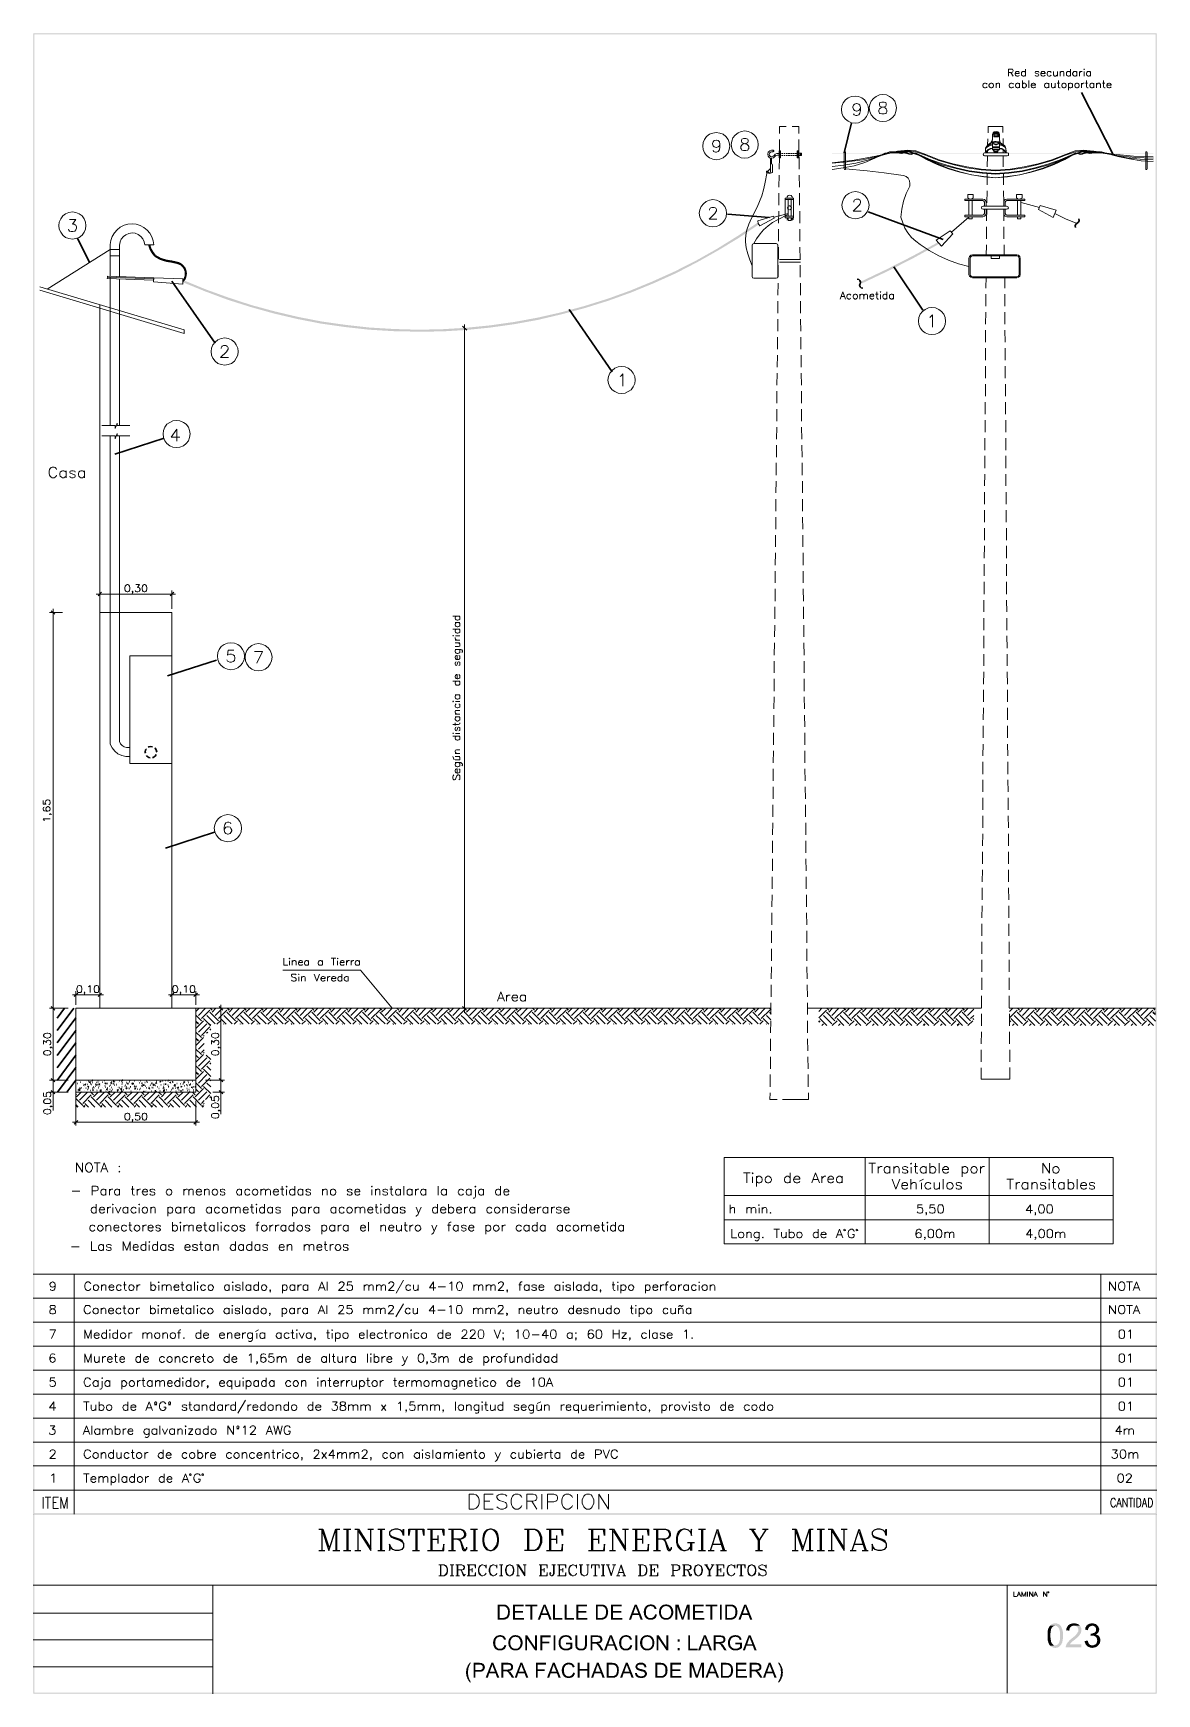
# Paper-space layout 'DGE_BT_021' of a CAD drawing. Header units: millimetres. Extents: x 7 to 203, y 3 to 294.
import ezdxf

# ---------------------------------------------------------------- set-up
doc = ezdxf.new("R2010")
doc.units = ezdxf.units.MM
for name, color, linetype, lineweight in [('DGE_CONTORNOS', 7, 'Continuous', 0), ('DGE_DATOS', 7, 'Continuous', 0), ('DGE_RELLENO', 7, 'Continuous', 0)]:
    doc.layers.add(name, color=color, linetype=linetype, lineweight=lineweight)

# ---------------------------------------------------------------- blocks, each defined once
blk = doc.blocks.new('DGE_BT_021')
at = {"layer": 'DGE_RELLENO', "true_color": 0x000000}
for points in [[(6.5617, 3.2456), (6.731, 3.415), (6.5617, 293.9063)], [(6.731, 3.415), (6.5617, 293.9063), (6.731, 293.737)], [(6.5617, 293.9063), (6.731, 293.737), (203.2847, 293.9063)], [(6.731, 293.737), (203.2847, 293.9063), (203.1153, 293.737)], [(203.2847, 293.9063), (203.1153, 293.737), (203.2847, 3.2456)], [(203.1153, 293.737), (203.2847, 3.2456), (203.1153, 3.415)], [(172.8893, 272.7397), (172.8893, 272.8243), (146.431, 272.7397)], [(172.8893, 272.8243), (146.431, 272.7397), (146.431, 272.8243)], [(177.3343, 272.8243), (177.3343, 272.7397), (202.6497, 272.8243)], [(177.3343, 272.7397), (202.6497, 272.8243), (202.6497, 272.7397)], [(129.921, 258.431), (133.6463, 260.463), (133.4347, 260.7594)], [(130.1327, 258.0924), (129.921, 258.431), (133.6463, 260.463)], [(26.67, 256.8224), (27.051, 256.907), (26.924, 256.0604)], [(27.051, 256.907), (26.924, 256.0604), (27.2627, 256.2297)], [(26.924, 256.0604), (27.2627, 256.2297), (27.305, 255.383)], [(27.2627, 256.2297), (27.305, 255.383), (27.6437, 255.5947)], [(122.6397, 254.113), (126.492, 255.891), (126.3227, 256.1874)], [(122.809, 253.8167), (122.6397, 254.113), (126.492, 255.891)], [(126.3227, 256.1874), (130.1327, 258.0924), (129.921, 258.431)], [(126.492, 255.891), (126.3227, 256.1874), (130.1327, 258.0924)], [(160.4857, 254.875), (165.1847, 257.034), (165.0153, 257.3304)], [(160.655, 254.5364), (160.4857, 254.875), (165.1847, 257.034)], [(27.305, 255.383), (27.6437, 255.5947), (27.813, 254.748)], [(27.6437, 255.5947), (27.813, 254.748), (28.067, 255.0444)], [(27.8553, 254.748), (28.067, 255.0444), (28.7443, 254.24)], [(28.067, 255.0444), (28.7443, 254.24), (28.9137, 254.5787)], [(28.7443, 254.24), (28.9137, 254.5787), (29.7603, 253.9014)], [(28.9137, 254.5787), (29.7603, 253.9014), (29.845, 254.2823)], [(30.9033, 254.113), (30.861, 253.732), (29.8027, 254.2823)], [(30.861, 253.732), (29.8027, 254.2823), (29.8027, 253.9014)], [(31.9193, 253.478), (30.9033, 254.113), (30.861, 253.732)], [(32.004, 253.859), (31.9193, 253.478), (30.9033, 254.113)], [(32.3003, 253.3087), (32.004, 253.859), (31.877, 253.478)], [(32.512, 253.605), (32.3003, 253.3087), (32.004, 253.859)], [(32.639, 253.0124), (32.512, 253.605), (32.3003, 253.3087)], [(32.893, 253.2663), (32.639, 253.0124), (32.512, 253.605)], [(32.893, 252.6737), (32.893, 253.2663), (32.639, 253.0124)], [(33.2317, 252.843), (32.893, 252.6737), (32.893, 253.2663)], [(118.872, 252.208), (122.809, 253.8167), (122.6397, 254.113)], [(119.0413, 251.8694), (118.872, 252.208), (122.809, 253.8167)], [(155.9137, 252.5467), (160.655, 254.5364), (160.4857, 254.875)], [(156.083, 252.208), (155.9137, 252.5467), (160.655, 254.5364)], [(32.639, 250.6417), (33.2317, 250.811), (32.893, 250.9804)], [(32.893, 250.3877), (32.639, 250.6417), (33.2317, 250.811)], [(32.6813, 250.3454), (32.8507, 250.684), (36.6183, 248.7367)], [(32.8507, 250.684), (36.6183, 248.7367), (36.7453, 249.0754)], [(33.0623, 252.2503), (33.2317, 252.843), (32.893, 252.6737)], [(32.893, 250.9804), (33.401, 251.319), (33.0623, 251.4037)], [(33.2317, 250.811), (32.893, 250.9804), (33.401, 251.319)], [(33.401, 252.335), (33.0623, 252.2503), (33.2317, 252.843)], [(33.1047, 251.827), (33.401, 252.335), (33.0623, 252.2503)], [(33.401, 251.319), (33.0623, 251.4037), (33.4857, 251.827)], [(33.0623, 251.4037), (33.4857, 251.827), (33.1047, 251.827)], [(33.4857, 251.827), (33.1047, 251.827), (33.401, 252.335)], [(111.125, 248.8637), (115.189, 250.1337), (115.0197, 250.4724)], [(111.252, 248.525), (111.125, 248.8637), (115.189, 250.1337)], [(115.0197, 250.4724), (119.0413, 251.8694), (118.872, 252.208)], [(115.189, 250.1337), (115.0197, 250.4724), (119.0413, 251.8694)], [(151.2993, 250.3454), (156.083, 252.208), (155.9137, 252.5467)], [(151.4263, 250.0067), (151.2993, 250.3454), (156.083, 252.208)], [(36.6183, 248.7367), (36.7453, 249.0754), (40.5977, 247.255)], [(36.7453, 249.0754), (40.5977, 247.255), (40.7247, 247.636)], [(40.5977, 247.255), (40.7247, 247.636), (44.6193, 245.985)], [(40.7247, 247.636), (44.6193, 245.985), (44.7463, 246.3237)], [(103.0817, 246.1544), (107.2727, 247.0857), (107.1457, 247.4243)], [(103.2087, 245.8157), (103.0817, 246.1544), (107.2727, 247.0857)], [(107.1457, 247.4243), (111.252, 248.525), (111.125, 248.8637)], [(107.2727, 247.0857), (107.1457, 247.4243), (111.252, 248.525)], [(44.6193, 245.985), (44.7463, 246.3237), (48.7257, 244.842)], [(44.7463, 246.3237), (48.7257, 244.842), (48.8103, 245.223)], [(48.7257, 244.842), (48.8103, 245.223), (52.8743, 243.8684)], [(48.8103, 245.223), (52.8743, 243.8684), (52.9167, 244.2493)], [(52.8743, 243.8684), (52.9167, 244.2493), (57.023, 243.064)], [(52.9167, 244.2493), (57.023, 243.064), (57.0653, 243.445)], [(94.9113, 244.1224), (99.1023, 244.715), (99.0177, 245.0537)], [(94.996, 243.7413), (94.9113, 244.1224), (99.1023, 244.715)], [(99.0177, 245.0537), (103.2087, 245.8157), (103.0817, 246.1544)], [(99.1023, 244.715), (99.0177, 245.0537), (103.2087, 245.8157)], [(57.023, 243.064), (57.0653, 243.445), (61.214, 242.4714)], [(57.0653, 243.445), (61.214, 242.4714), (61.2563, 242.8524)], [(61.214, 242.4714), (61.2563, 242.8524), (65.4473, 242.0057)], [(61.2563, 242.8524), (65.4473, 242.0057), (65.4473, 242.3867)], [(65.4473, 242.0057), (65.4473, 242.3867), (69.6807, 241.7517)], [(65.4473, 242.3867), (69.6807, 241.7517), (69.6807, 242.1327)], [(69.6807, 241.7517), (69.6807, 242.1327), (73.914, 241.667)], [(69.6807, 242.1327), (73.914, 241.667), (73.914, 242.0057)], [(73.914, 242.0057), (78.1473, 241.7094), (78.1473, 242.0903)], [(73.914, 241.667), (73.914, 242.0057), (78.1473, 241.7094)], [(78.1473, 242.0903), (82.3807, 241.9634), (82.3383, 242.3444)], [(78.1473, 241.7094), (78.1473, 242.0903), (82.3807, 241.9634)], [(82.3383, 242.3444), (86.614, 242.3867), (86.5717, 242.7677)], [(82.3807, 241.9634), (82.3383, 242.3444), (86.614, 242.3867)], [(86.5717, 242.7677), (90.805, 242.9794), (90.7627, 243.3604)], [(86.614, 242.3867), (86.5717, 242.7677), (90.805, 242.9794)], [(90.7627, 243.3604), (94.996, 243.7413), (94.9113, 244.1224)], [(90.805, 242.9794), (90.7627, 243.3604), (94.996, 243.7413)], [(6.5617, 34.6993), (6.6887, 34.5723), (6.5617, 34.8263)], [(6.6887, 34.5723), (6.5617, 34.8263), (203.1577, 34.5723)], [(6.5617, 34.8263), (203.1577, 34.5723), (203.2847, 34.8263)], [(6.5617, 3.2456), (6.6887, 3.3726), (6.5617, 34.6993)], [(6.6887, 3.3726), (6.5617, 34.6993), (6.6887, 34.5723)], [(203.1577, 34.5723), (203.2847, 34.8263), (203.2847, 34.6993)], [(203.2847, 34.6993), (203.1577, 34.5723), (203.2847, 3.2456)], [(203.1577, 34.5723), (203.2847, 3.2456), (203.1577, 3.3726)], [(88.773, 18.8666), (87.884, 18.8666), (87.884, 16.2419), (89.1117, 16.2419), (89.154, 16.2843), (89.281, 16.2843), (89.3657, 16.3266), (89.408, 16.3689), (89.4927, 16.3689), (89.535, 16.4113), (89.5773, 16.4536), (89.6197, 16.4959), (89.662, 16.5383), (88.2227, 16.5383), (88.2227, 18.5279), (88.773, 18.5279), (89.662, 18.5703), (89.6197, 18.6126), (89.5773, 18.6549), (89.4927, 18.6973), (89.4503, 18.7396), (89.3657, 18.782), (89.3233, 18.782), (89.2387, 18.8243), (88.9423, 18.8243), (88.8577, 18.8666)], [(89.662, 18.5703), (88.773, 18.5279), (89.1117, 18.5279), (89.154, 18.4856), (89.2387, 18.4856), (89.281, 18.4433), (89.3233, 18.4009), (89.408, 18.3586), (89.4503, 18.3163), (89.4927, 18.2739), (89.535, 18.1893), (89.5773, 18.147), (89.5773, 18.1046), (89.6197, 18.0199), (89.6197, 17.9776), (89.662, 17.8929), (89.662, 17.2579), (89.6197, 17.1733), (89.6197, 17.0463), (89.5773, 17.0463), (89.5773, 16.9616), (89.535, 16.8769), (89.4927, 16.8346), (89.4503, 16.7923), (89.408, 16.7499), (89.3657, 16.7076), (89.3233, 16.6653), (89.2387, 16.623), (89.154, 16.5806), (89.027, 16.5806), (88.9423, 16.5383), (88.2227, 16.5383), (89.662, 16.5383), (89.7467, 16.5806), (89.789, 16.6653), (89.789, 16.7076), (89.8313, 16.7499), (89.8737, 16.8346), (89.916, 16.8769), (89.916, 16.9616), (89.9583, 17.0463), (89.9583, 17.131), (90.0007, 17.1733), (90.0007, 17.4696), (90.043, 17.5543), (90.043, 17.5966), (90.0007, 17.6813), (90.0007, 17.8929), (89.9583, 17.9776), (89.9583, 18.1046), (89.916, 18.1893), (89.916, 18.2316), (89.8737, 18.2739), (89.8313, 18.3586), (89.789, 18.4009), (89.7467, 18.4856), (89.7043, 18.5279)], [(92.4137, 18.8666), (90.551, 18.8666), (90.551, 16.2419), (92.4983, 16.2419), (92.4983, 16.5383), (90.8897, 16.5383), (90.8897, 17.4273), (92.329, 17.4273), (92.329, 17.7236), (90.8897, 17.7236), (90.8897, 18.5279), (92.4137, 18.5279)], [(94.8267, 18.8666), (92.7523, 18.8666), (92.7523, 18.5279), (93.599, 18.5279), (93.599, 16.2419), (93.9377, 16.2419), (93.9377, 18.5279), (94.8267, 18.5279)], [(96.266, 18.8666), (95.9273, 18.8666), (94.9113, 16.2419), (95.2923, 16.2419), (95.5463, 17.0463), (96.647, 17.0463), (95.6733, 17.3003), (95.9273, 18.0623), (95.9273, 18.1046), (95.9697, 18.147), (96.012, 18.2316), (96.012, 18.2739), (96.0543, 18.3586), (96.0543, 18.4856), (96.0967, 18.5703)], [(96.266, 18.8666), (96.0967, 18.5703), (96.0967, 18.4856), (96.139, 18.4009), (96.139, 18.3586), (96.1813, 18.2739), (96.2237, 18.1893), (96.2237, 18.1046), (96.266, 18.0199), (96.5623, 17.3003), (95.6733, 17.3003), (96.647, 17.0463), (96.9433, 16.2419), (97.3243, 16.2419)], [(97.917, 18.8666), (97.5783, 18.8666), (97.5783, 16.2419), (99.2293, 16.2419), (99.2293, 16.5383), (97.917, 16.5383)], [(99.949, 18.8666), (99.6103, 18.8666), (99.6103, 16.2419), (101.2613, 16.2419), (101.2613, 16.5383), (99.949, 16.5383)], [(103.505, 18.8666), (101.6423, 18.8666), (101.6423, 16.2419), (103.5897, 16.2419), (103.5897, 16.5383), (101.981, 16.5383), (101.981, 17.4273), (103.4203, 17.4273), (103.4203, 17.7236), (101.981, 17.7236), (101.981, 18.5279), (103.505, 18.5279)], [(105.9603, 18.8666), (105.0713, 18.8666), (105.0713, 16.2419), (106.299, 16.2419), (106.3413, 16.2843), (106.4683, 16.2843), (106.553, 16.3266), (106.5953, 16.3689), (106.68, 16.3689), (106.7223, 16.4113), (106.7647, 16.4536), (106.807, 16.4959), (106.8493, 16.5383), (105.41, 16.5383), (105.41, 18.5279), (105.9603, 18.5279), (106.8493, 18.5703), (106.807, 18.6126), (106.7647, 18.6549), (106.68, 18.6973), (106.6377, 18.7396), (106.553, 18.782), (106.5107, 18.782), (106.426, 18.8243), (106.1297, 18.8243), (106.045, 18.8666)], [(106.8493, 18.5703), (105.9603, 18.5279), (106.299, 18.5279), (106.3413, 18.4856), (106.426, 18.4856), (106.4683, 18.4433), (106.5107, 18.4009), (106.5953, 18.3586), (106.6377, 18.3163), (106.68, 18.2739), (106.7223, 18.1893), (106.7647, 18.147), (106.7647, 18.1046), (106.807, 18.0199), (106.807, 17.9776), (106.8493, 17.8929), (106.8493, 17.2579), (106.807, 17.1733), (106.807, 17.0463), (106.7647, 17.0463), (106.7647, 16.9616), (106.7223, 16.8769), (106.68, 16.8346), (106.6377, 16.7923), (106.5953, 16.7499), (106.553, 16.7076), (106.5107, 16.6653), (106.426, 16.623), (106.3413, 16.5806), (106.2143, 16.5806), (106.1297, 16.5383), (105.41, 16.5383), (106.8493, 16.5383), (106.934, 16.5806), (106.9763, 16.6653), (106.9763, 16.7076), (107.0187, 16.7499), (107.061, 16.8346), (107.1033, 16.8769), (107.1033, 16.9616), (107.1457, 17.0463), (107.1457, 17.131), (107.188, 17.1733), (107.188, 17.4696), (107.2303, 17.5543), (107.2303, 17.5966), (107.188, 17.6813), (107.188, 17.8929), (107.1457, 17.9776), (107.1457, 18.1046), (107.1033, 18.1893), (107.1033, 18.2316), (107.061, 18.2739), (107.0187, 18.3586), (106.9763, 18.4009), (106.934, 18.4856), (106.8917, 18.5279)], [(109.601, 18.8666), (107.7383, 18.8666), (107.7383, 16.2419), (109.6857, 16.2419), (109.6857, 16.5383), (108.077, 16.5383), (108.077, 17.4273), (109.5163, 17.4273), (109.5163, 17.7236), (108.077, 17.7236), (108.077, 18.5279), (109.601, 18.5279)], [(112.2257, 18.8666), (111.887, 18.8666), (110.871, 16.2419), (111.252, 16.2419), (111.506, 17.0463), (112.6067, 17.0463), (111.633, 17.3003), (111.887, 18.0623), (111.887, 18.1046), (111.9293, 18.147), (111.9717, 18.2316), (111.9717, 18.2739), (112.014, 18.3586), (112.014, 18.4856), (112.0563, 18.5703)], [(112.2257, 18.8666), (112.0563, 18.5703), (112.0563, 18.4856), (112.0987, 18.4009), (112.0987, 18.3586), (112.141, 18.2739), (112.1833, 18.1893), (112.1833, 18.1046), (112.2257, 18.0199), (112.522, 17.3003), (111.633, 17.3003), (112.6067, 17.0463), (112.903, 16.2419), (113.284, 16.2419)], [(114.681, 18.9089), (114.5963, 18.9089), (114.554, 18.8666), (114.3847, 18.8666), (114.3423, 18.8243), (114.2577, 18.8243), (114.173, 18.782), (114.1307, 18.782), (114.046, 18.7396), (114.0037, 18.6973), (113.9613, 18.6549), (113.8767, 18.6126), (113.8343, 18.5703), (113.792, 18.5279), (113.7497, 18.4433), (113.7073, 18.4009), (113.665, 18.3586), (113.6227, 18.2739), (113.5803, 18.1893), (113.5803, 18.147), (113.538, 18.0623), (113.538, 18.0199), (113.4957, 17.9353), (113.4957, 17.8083), (113.4533, 17.7236), (113.4533, 17.4273), (113.4957, 17.3426), (113.4957, 17.131), (113.538, 17.0463), (113.538, 17.0039), (113.5803, 16.9193), (113.6227, 16.8769), (113.6227, 16.7923), (113.665, 16.7076), (113.7073, 16.6653), (113.7497, 16.623), (113.792, 16.5383), (113.8343, 16.4959), (113.8767, 16.4536), (114.681, 16.4959), (114.4693, 16.4959), (114.427, 16.5383), (114.3423, 16.5383), (114.3, 16.5806), (114.2153, 16.623), (114.173, 16.6653), (114.1307, 16.7076), (114.0883, 16.7499), (114.0037, 16.7923), (114.0037, 16.8346), (113.9613, 16.9193), (113.919, 17.0039), (113.8767, 17.0463), (113.8767, 17.1733), (113.8343, 17.2579), (113.8343, 17.8506), (113.8767, 17.9353), (113.8767, 17.9776), (113.919, 18.0623), (113.919, 18.1046), (113.9613, 18.1893), (114.0037, 18.2316), (114.046, 18.3163), (114.0883, 18.3586), (114.1307, 18.4009), (114.173, 18.4433), (114.2153, 18.4856), (114.2577, 18.4856), (114.3423, 18.5279), (114.3847, 18.5703), (114.554, 18.5703), (114.5963, 18.6126), (115.443, 18.6126), (115.4007, 18.6549), (115.3583, 18.6973), (115.316, 18.7396), (115.2737, 18.7396), (115.189, 18.782), (115.1467, 18.8243), (115.062, 18.8243), (114.9773, 18.8666), (114.8503, 18.8666), (114.7657, 18.9089)], [(115.443, 18.6126), (114.681, 18.6126), (114.7233, 18.6126), (114.808, 18.5703), (114.935, 18.5703), (115.0197, 18.5279), (115.062, 18.4856), (115.1043, 18.4856), (115.1467, 18.4433), (115.2313, 18.4009), (115.2737, 18.3163), (115.2737, 18.2739), (115.316, 18.1893), (115.3583, 18.147), (115.4007, 18.0623), (115.7393, 18.147), (115.697, 18.1893), (115.697, 18.2316), (115.6547, 18.3163), (115.6123, 18.3586), (115.57, 18.4433), (115.5277, 18.4856), (115.4853, 18.5703)], [(116.586, 18.6126), (116.5437, 18.5703), (116.459, 18.5279), (116.459, 18.4856), (116.4167, 18.4433), (116.3743, 18.4009), (116.332, 18.3586), (116.2897, 18.2739), (116.2897, 18.2316), (116.2473, 18.1893), (116.205, 18.1046), (116.205, 18.0199), (116.1627, 17.9776), (116.1627, 17.8083), (116.1203, 17.7659), (116.1203, 17.3426), (116.1627, 17.2579), (116.1627, 17.131), (116.205, 17.0463), (116.205, 17.0039), (116.2473, 16.9193), (116.2897, 16.8769), (116.2897, 16.8346), (116.332, 16.7923), (116.3743, 16.7076), (116.4167, 16.6653), (116.459, 16.623), (116.5013, 16.5383), (116.5437, 16.4959), (116.586, 16.4536), (116.6707, 16.4113), (116.713, 16.3689), (116.7553, 16.3689), (116.7977, 16.3266), (116.8823, 16.2843), (116.9247, 16.2843), (117.0093, 16.2419), (117.094, 16.2419), (117.1363, 16.1996), (117.3903, 16.1996), (117.602, 16.1996), (117.6867, 16.2419), (117.729, 16.2419), (117.8137, 16.2843), (117.856, 16.2843), (117.9407, 16.3266), (118.0253, 16.3689), (118.0677, 16.4113), (118.1523, 16.4536), (118.1947, 16.4959), (117.221, 16.4959), (117.1363, 16.5383), (117.094, 16.5383), (117.0093, 16.5806), (116.967, 16.5806), (116.8823, 16.623), (116.84, 16.6653), (116.7977, 16.7076), (116.7553, 16.7499), (116.713, 16.7923), (116.6707, 16.8346), (116.6283, 16.8769), (116.6283, 16.9193), (116.586, 17.0039), (116.5437, 17.0463), (116.5437, 17.131), (116.5013, 17.2156), (116.5013, 17.8929), (116.5437, 17.9776), (116.5437, 18.0199), (116.586, 18.1046), (116.6283, 18.147), (116.6283, 18.1893), (116.6707, 18.2739), (116.713, 18.3163), (116.7553, 18.3586), (116.7977, 18.4009), (116.84, 18.4433), (116.9247, 18.4856), (116.967, 18.4856), (117.0093, 18.5279), (117.094, 18.5703), (117.221, 18.5703), (117.3057, 18.6126), (117.3903, 18.6126)], [(117.3903, 18.9089), (117.3057, 18.9089), (117.221, 18.8666), (117.0093, 18.8666), (116.9247, 18.8243), (116.8823, 18.782), (116.7977, 18.782), (116.7553, 18.7396), (116.6707, 18.6973), (116.6283, 18.6549), (116.586, 18.6126), (117.4327, 18.6126), (117.5173, 18.5703), (117.6443, 18.5703), (117.729, 18.5279), (117.7713, 18.4856), (117.856, 18.4856), (117.8983, 18.4433), (117.9407, 18.4009), (117.983, 18.3586), (118.0253, 18.2739), (118.0677, 18.2316), (118.11, 18.147), (118.1523, 18.1046), (118.1947, 18.0623), (118.1947, 17.9776), (118.237, 17.9353), (118.237, 17.6813), (118.2793, 17.639), (118.2793, 17.3849), (118.237, 17.3003), (118.237, 17.1733), (118.1947, 17.0886), (118.1947, 17.0463), (118.1523, 16.9616), (118.11, 16.9193), (118.11, 16.8769), (118.0677, 16.8346), (118.0253, 16.7499), (117.9407, 16.7076), (117.8983, 16.6653), (117.856, 16.623), (117.7713, 16.5806), (117.729, 16.5383), (117.6443, 16.5383), (117.602, 16.4959), (117.3903, 16.4959), (118.1947, 16.4959), (118.237, 16.5383), (118.2793, 16.5806), (118.3217, 16.6653), (118.364, 16.7076), (118.4063, 16.7499), (118.4487, 16.8346), (118.491, 16.9193), (118.5333, 16.9616), (118.5333, 17.0463), (118.5757, 17.0886), (118.5757, 17.2579), (118.618, 17.3003), (118.618, 17.7659), (118.5757, 17.8506), (118.5757, 17.9776), (118.5333, 18.0623), (118.5333, 18.1046), (118.491, 18.1893), (118.4487, 18.2316), (118.4487, 18.2739), (118.4063, 18.3163), (118.4063, 18.4009), (118.364, 18.4433), (118.2793, 18.4856), (118.237, 18.5279), (118.1947, 18.6126), (118.1523, 18.6549), (118.0677, 18.6973), (118.0253, 18.7396), (117.983, 18.7396), (117.9407, 18.782), (117.856, 18.782), (117.8137, 18.8243), (117.729, 18.8666), (117.5173, 18.8666), (117.4327, 18.9089)], [(119.5493, 18.8666), (118.999, 18.8666), (118.999, 16.2419), (119.3377, 16.2419), (119.3377, 18.4433)], [(119.5493, 18.8666), (119.3377, 18.4433), (120.0997, 16.2419), (120.269, 16.623), (120.269, 16.7076), (120.2267, 16.7499), (120.2267, 16.8346), (120.1843, 16.9193), (120.142, 17.0039)], [(121.4967, 18.8666), (121.031, 18.8666), (120.396, 17.0463), (120.396, 16.9616), (120.3537, 16.8769), (120.3113, 16.7923), (120.3113, 16.6653), (120.269, 16.623), (120.0997, 16.2419), (120.396, 16.2419), (121.158, 18.4433)], [(121.4967, 18.8666), (121.158, 18.4433), (121.158, 16.2419), (121.4967, 16.2419)], [(123.952, 18.8666), (122.0893, 18.8666), (122.0893, 16.2419), (124.0367, 16.2419), (124.0367, 16.5383), (122.428, 16.5383), (122.428, 17.4273), (123.8673, 17.4273), (123.8673, 17.7236), (122.428, 17.7236), (122.428, 18.5279), (123.952, 18.5279)], [(126.365, 18.8666), (124.2907, 18.8666), (124.2907, 18.5279), (125.1373, 18.5279), (125.1373, 16.2419), (125.476, 16.2419), (125.476, 18.5279), (126.365, 18.5279)], [(126.7883, 18.8666), (127.127, 18.8666), (127.127, 16.2419), (126.7883, 16.2419), (126.7883, 18.8666)], [(128.6087, 18.8666), (127.7197, 18.8666), (127.7197, 16.2419), (128.9473, 16.2419), (128.9897, 16.2843), (129.1167, 16.2843), (129.2013, 16.3266), (129.2437, 16.3689), (129.3283, 16.3689), (129.3707, 16.4113), (129.413, 16.4536), (129.4553, 16.4959), (129.4977, 16.5383), (128.0583, 16.5383), (128.0583, 18.5279), (128.6087, 18.5279), (129.4977, 18.5703), (129.4553, 18.6126), (129.413, 18.6549), (129.3283, 18.6973), (129.286, 18.7396), (129.2013, 18.782), (129.159, 18.782), (129.0743, 18.8243), (128.778, 18.8243), (128.6933, 18.8666)], [(129.4977, 18.5703), (128.6087, 18.5279), (128.9473, 18.5279), (128.9897, 18.4856), (129.0743, 18.4856), (129.1167, 18.4433), (129.159, 18.4009), (129.2437, 18.3586), (129.286, 18.3163), (129.3283, 18.2739), (129.3707, 18.1893), (129.413, 18.147), (129.413, 18.1046), (129.4553, 18.0199), (129.4553, 17.9776), (129.4977, 17.8929), (129.4977, 17.2579), (129.4553, 17.1733), (129.4553, 17.0463), (129.413, 17.0463), (129.413, 16.9616), (129.3707, 16.8769), (129.3283, 16.8346), (129.286, 16.7923), (129.2437, 16.7499), (129.2013, 16.7076), (129.159, 16.6653), (129.0743, 16.623), (128.9897, 16.5806), (128.8627, 16.5806), (128.778, 16.5383), (128.0583, 16.5383), (129.4977, 16.5383), (129.5823, 16.5806), (129.6247, 16.6653), (129.6247, 16.7076), (129.667, 16.7499), (129.7093, 16.8346), (129.7517, 16.8769), (129.7517, 16.9616), (129.794, 17.0463), (129.794, 17.131), (129.8363, 17.1733), (129.8363, 17.4696), (129.8787, 17.5543), (129.8787, 17.5966), (129.8363, 17.6813), (129.8363, 17.8929), (129.794, 17.9776), (129.794, 18.1046), (129.7517, 18.1893), (129.7517, 18.2316), (129.7093, 18.2739), (129.667, 18.3586), (129.6247, 18.4009), (129.5823, 18.4856), (129.54, 18.5279)], [(131.4027, 18.8666), (131.064, 18.8666), (130.048, 16.2419), (130.429, 16.2419), (130.683, 17.0463), (131.7837, 17.0463), (130.81, 17.3003), (131.064, 18.0623), (131.064, 18.1046), (131.1063, 18.147), (131.1487, 18.2316), (131.1487, 18.2739), (131.191, 18.3586), (131.191, 18.4856), (131.2333, 18.5703)], [(131.4027, 18.8666), (131.2333, 18.5703), (131.2333, 18.4856), (131.2757, 18.4009), (131.2757, 18.3586), (131.318, 18.2739), (131.3603, 18.1893), (131.3603, 18.1046), (131.4027, 18.0199), (131.699, 17.3003), (130.81, 17.3003), (131.7837, 17.0463), (132.08, 16.2419), (132.461, 16.2419)], [(115.443, 17.1733), (115.443, 17.131), (115.4007, 17.0886), (115.4007, 17.0039), (115.3583, 16.9193), (115.316, 16.8769), (115.2737, 16.7923), (115.2313, 16.7499), (115.189, 16.7076), (115.1467, 16.6653), (115.1467, 16.623), (115.062, 16.623), (115.0197, 16.5806), (114.935, 16.5383), (114.8927, 16.5383), (114.808, 16.4959), (114.681, 16.4959), (113.8767, 16.4536), (113.9613, 16.4113), (114.0037, 16.3689), (114.046, 16.3266), (114.1307, 16.3266), (114.173, 16.2843), (114.2577, 16.2419), (114.3847, 16.2419), (114.4693, 16.1996), (114.8503, 16.1996), (114.935, 16.2419), (115.062, 16.2419), (115.1467, 16.2843), (115.189, 16.3266), (115.2737, 16.3266), (115.316, 16.3689), (115.4007, 16.4113), (115.4007, 16.4536), (115.4853, 16.4959), (115.5277, 16.5383), (115.57, 16.5806), (115.6123, 16.6653), (115.6123, 16.7076), (115.6547, 16.7923), (115.697, 16.8346), (115.7393, 16.9193), (115.7393, 17.0039), (115.7817, 17.0886)], [(184.5733, 15.1413), (184.4887, 15.0566), (184.4463, 14.972), (184.404, 14.8449), (184.3193, 14.7603), (184.277, 14.6333), (184.277, 14.5909), (184.2347, 14.5063), (184.2347, 14.4216), (184.1923, 14.2946), (184.1923, 14.0829), (184.15, 13.956), (184.15, 12.94), (184.1923, 12.813), (184.1923, 12.5589), (184.2347, 12.432), (184.277, 12.3473), (184.277, 12.2203), (184.3193, 12.1356), (184.3617, 12.0509), (184.404, 11.9663), (184.4463, 11.8816), (184.4887, 11.797), (184.531, 11.7546), (184.6157, 11.6699), (185.5047, 11.7123), (185.4623, 11.7123), (185.3353, 11.7546), (185.2507, 11.7546), (185.166, 11.8393), (185.0813, 11.8816), (184.9967, 11.9663), (184.912, 12.0509), (184.912, 12.0933), (184.8697, 12.1356), (184.8273, 12.2203), (184.785, 12.3049), (184.785, 12.3896), (184.7427, 12.4743), (184.7427, 12.6013), (184.7003, 12.7283), (184.7003, 12.9823), (184.658, 13.1093), (184.658, 13.8289), (184.7003, 13.9983), (184.7003, 14.2099), (184.7427, 14.3369), (184.7427, 14.464), (184.785, 14.5486), (184.8273, 14.6333), (184.8697, 14.7179), (184.912, 14.8026), (184.912, 14.8449), (184.9967, 14.9296), (185.0813, 15.0143), (185.166, 15.0566), (185.293, 15.0989), (185.3777, 15.1413), (185.5047, 15.1413)], [(185.5047, 15.5646), (185.2507, 15.5646), (185.1237, 15.5223), (185.039, 15.4799), (184.912, 15.4376), (184.8273, 15.3953), (184.7427, 15.3106), (184.7003, 15.3106), (184.658, 15.2259), (184.5733, 15.1413), (185.6317, 15.1413), (185.7587, 15.0989), (185.8433, 15.0566), (185.928, 14.972), (186.0127, 14.8873), (186.0973, 14.8026), (186.1397, 14.7179), (186.182, 14.6756), (186.2243, 14.5909), (186.2243, 14.5063), (186.2667, 14.3793), (186.2667, 14.2946), (186.309, 14.1676), (186.309, 13.9136), (186.3513, 13.7443), (186.3513, 13.2363), (186.309, 13.0669), (186.309, 12.6859), (186.2667, 12.5589), (186.2667, 12.4743), (186.2243, 12.3473), (186.182, 12.2626), (186.182, 12.1779), (186.1397, 12.1356), (186.0973, 12.0509), (186.055, 12.0086), (185.9703, 11.9239), (185.8857, 11.8393), (185.801, 11.797), (185.7163, 11.7546), (185.5893, 11.7123), (185.5047, 11.7123), (184.6157, 11.6699), (184.658, 11.5853), (184.7427, 11.5429), (184.8697, 11.4583), (184.9543, 11.4159), (185.039, 11.3736), (185.166, 11.3313), (185.2507, 11.3313), (185.3777, 11.289), (185.5047, 11.289), (185.6317, 11.289), (185.7587, 11.3313), (185.8857, 11.3313), (185.9703, 11.3736), (186.0973, 11.4159), (186.182, 11.5006), (186.2667, 11.5429), (186.309, 11.5853), (186.3513, 11.6276), (186.436, 11.7123), (186.5207, 11.797), (186.563, 11.9239), (186.6053, 12.0086), (186.69, 12.1356), (186.7323, 12.2626), (186.7323, 12.3896), (186.7747, 12.4743), (186.817, 12.5589), (186.817, 12.813), (186.8593, 12.8976), (186.8593, 14.0406), (186.817, 14.1253), (186.817, 14.2523), (186.7747, 14.3369), (186.7747, 14.4216), (186.7323, 14.5486), (186.69, 14.6333), (186.6477, 14.7603), (186.6053, 14.8449), (186.563, 14.972), (186.5207, 15.0566), (186.436, 15.1413), (186.3513, 15.2259), (186.2667, 15.3106), (186.182, 15.3953), (186.0973, 15.4376), (186.055, 15.4376), (185.9703, 15.4799), (185.8433, 15.5223), (185.7587, 15.5646), (185.6317, 15.5646)], [(189.8227, 15.1413), (188.7643, 15.1413), (188.976, 15.1413), (189.0607, 15.0989), (189.1877, 15.0566), (189.2723, 15.0143), (189.357, 14.9296), (189.4417, 14.8449), (189.484, 14.7603), (189.5263, 14.6333), (189.5687, 14.5486), (189.5687, 14.3369), (189.5263, 14.2523), (189.5263, 14.1253), (189.4417, 14.0406), (189.3993, 13.9136), (189.3147, 13.7866), (189.2723, 13.7443), (189.23, 13.6596), (189.1453, 13.6173), (189.103, 13.5326), (189.0183, 13.448), (188.9337, 13.3633), (188.849, 13.2786), (188.722, 13.1939), (188.6373, 13.1093), (188.5103, 13.0246), (188.3833, 12.94), (188.2987, 12.8553), (188.214, 12.7283), (188.087, 12.6859), (188.0023, 12.6013), (187.9177, 12.5166), (187.8753, 12.432), (187.7907, 12.3473), (187.7483, 12.3049), (187.6637, 12.2203), (187.6213, 12.1356), (187.5367, 12.0086), (187.4943, 11.9239), (187.452, 11.8393), (187.4097, 11.7123), (187.3673, 11.7123), (187.3673, 11.5853), (187.325, 11.5006), (187.325, 11.3736), (190.0767, 11.3736), (190.0767, 11.8816), (188.0447, 11.8816), (188.1293, 11.9663), (188.1717, 12.0509), (188.2563, 12.1356), (188.2987, 12.1779), (188.341, 12.2203), (188.4257, 12.3049), (188.5103, 12.3896), (188.595, 12.4743), (188.722, 12.5589), (188.849, 12.6859), (188.8913, 12.6859), (189.0183, 12.813), (189.103, 12.8976), (189.23, 12.9823), (189.3147, 13.0669), (189.3993, 13.1516), (189.4417, 13.1939), (189.5263, 13.2786), (189.611, 13.3633), (189.6533, 13.4056), (189.6957, 13.448), (189.738, 13.5326), (189.8227, 13.6173), (189.9073, 13.7443), (189.9497, 13.8289), (189.992, 13.9136), (189.992, 13.956), (190.0343, 14.0829), (190.0767, 14.1676), (190.0767, 14.6756), (190.0343, 14.7603), (189.992, 14.8873), (189.9497, 14.972), (189.9073, 15.0566)], [(188.8067, 15.5646), (188.5527, 15.5646), (188.4257, 15.5223), (188.2987, 15.5223), (188.214, 15.4799), (188.087, 15.4376), (188.0023, 15.3953), (187.9177, 15.3106), (187.833, 15.2683), (187.7483, 15.1836), (187.706, 15.0989), (187.6213, 15.0143), (187.579, 14.9296), (187.5367, 14.8449), (187.4943, 14.7179), (187.452, 14.6333), (187.452, 14.5063), (187.4097, 14.3793), (187.96, 14.2946), (187.96, 14.4216), (188.0023, 14.5486), (188.0023, 14.6756), (188.0447, 14.7603), (188.1293, 14.8449), (188.1717, 14.9296), (188.2563, 14.972), (188.341, 15.0566), (188.4257, 15.0989), (188.5527, 15.1413), (189.8227, 15.1413), (189.738, 15.2259), (189.6533, 15.3106), (189.5687, 15.3953), (189.484, 15.4376), (189.357, 15.4799), (189.2723, 15.5223), (189.1453, 15.5223), (189.0183, 15.5646), (188.9337, 15.5646)], [(191.0503, 15.2259), (190.9657, 15.1413), (190.9233, 15.0566), (190.881, 14.9296), (190.7963, 14.8449), (190.754, 14.7179), (190.754, 14.6333), (190.7117, 14.5063), (191.2197, 14.3793), (191.2197, 14.464), (191.262, 14.5909), (191.3043, 14.7179), (191.3467, 14.8026), (191.4313, 14.8873), (191.4737, 14.972), (191.5583, 15.0143), (191.643, 15.0566), (191.77, 15.0989), (191.8547, 15.1413), (191.9817, 15.1413)], [(191.9817, 15.5646), (191.7277, 15.5646), (191.643, 15.5223), (191.516, 15.5223), (191.4313, 15.4799), (191.3043, 15.3953), (191.2197, 15.3529), (191.135, 15.3106), (191.135, 15.2683), (191.0503, 15.2259), (191.9817, 15.1413), (192.1933, 15.1413), (192.278, 15.0989), (192.405, 15.0143), (192.4897, 14.972), (192.532, 14.9296), (192.5743, 14.8449), (192.6167, 14.7179), (192.659, 14.6333), (192.659, 14.2946), (192.6167, 14.2099), (192.5743, 14.1253), (192.4897, 14.0406), (192.405, 13.956), (192.3627, 13.956), (192.278, 13.8713), (192.151, 13.8713), (192.0663, 13.8289), (191.9393, 13.7866), (191.8123, 13.7866), (192.8283, 13.7443), (192.913, 13.8289), (192.9977, 13.9136), (193.04, 13.9983), (193.0823, 14.0406), (193.1247, 14.1676), (193.167, 14.2523), (193.167, 14.3793), (193.2093, 14.5063), (193.2093, 14.5909), (193.167, 14.7179), (193.1247, 14.8026), (193.0823, 14.9296), (193.04, 15.0143), (193.04, 15.0566), (192.9553, 15.1413), (192.8707, 15.2259), (192.786, 15.3106), (192.7013, 15.3529), (192.6167, 15.4376), (192.532, 15.4799), (192.4473, 15.4799), (192.3203, 15.5223), (192.1933, 15.5646), (192.1087, 15.5646)], [(88.3073, 13.5326), (88.2227, 13.5326), (88.1803, 13.4903), (88.011, 13.4903), (87.9687, 13.448), (87.884, 13.448), (87.7993, 13.4056), (87.757, 13.4056), (87.6723, 13.3633), (87.63, 13.3209), (87.5877, 13.2786), (87.503, 13.2363), (87.4607, 13.1939), (87.4183, 13.1516), (87.376, 13.0669), (87.3337, 13.0246), (87.2913, 12.9823), (87.249, 12.8976), (87.2067, 12.813), (87.2067, 12.7706), (87.1643, 12.6859), (87.1643, 12.6436), (87.122, 12.5589), (87.122, 12.432), (87.0797, 12.3473), (87.0797, 12.0509), (87.122, 11.9663), (87.122, 11.7546), (87.1643, 11.6699), (87.1643, 11.6276), (87.2067, 11.5429), (87.249, 11.5006), (87.249, 11.4159), (87.2913, 11.3313), (87.3337, 11.289), (87.376, 11.2466), (87.4183, 11.1619), (87.4607, 11.1196), (87.503, 11.0773), (88.3073, 11.1196), (88.0957, 11.1196), (88.0533, 11.1619), (87.9687, 11.1619), (87.9263, 11.2043), (87.8417, 11.2466), (87.7993, 11.289), (87.757, 11.3313), (87.7147, 11.3736), (87.63, 11.4159), (87.63, 11.4583), (87.5877, 11.5429), (87.5453, 11.6276), (87.503, 11.6699), (87.503, 11.797), (87.4607, 11.8816), (87.4607, 12.4743), (87.503, 12.5589), (87.503, 12.6013), (87.5453, 12.6859), (87.5453, 12.7283), (87.5877, 12.813), (87.63, 12.8553), (87.6723, 12.94), (87.7147, 12.9823), (87.757, 13.0246), (87.7993, 13.0669), (87.8417, 13.1093), (87.884, 13.1093), (87.9687, 13.1516), (88.011, 13.1939), (88.1803, 13.1939), (88.2227, 13.2363), (89.0693, 13.2363), (89.027, 13.2786), (88.9847, 13.3209), (88.9423, 13.3633), (88.9, 13.3633), (88.8153, 13.4056), (88.773, 13.448), (88.6883, 13.448), (88.6037, 13.4903), (88.4767, 13.4903), (88.392, 13.5326)], [(89.0693, 11.797), (89.0693, 11.7546), (89.027, 11.7123), (89.027, 11.6276), (88.9847, 11.5429), (88.9423, 11.5006), (88.9, 11.4159), (88.8577, 11.3736), (88.8153, 11.3313), (88.773, 11.289), (88.773, 11.2466), (88.6883, 11.2466), (88.646, 11.2043), (88.5613, 11.1619), (88.519, 11.1619), (88.4343, 11.1196), (88.3073, 11.1196), (87.503, 11.0773), (87.5877, 11.0349), (87.63, 10.9926), (87.6723, 10.9503), (87.757, 10.9503), (87.7993, 10.9079), (87.884, 10.8656), (88.011, 10.8656), (88.0957, 10.8233), (88.4767, 10.8233), (88.5613, 10.8656), (88.6883, 10.8656), (88.773, 10.9079), (88.8153, 10.9503), (88.9, 10.9503), (88.9423, 10.9926), (89.027, 11.0349), (89.027, 11.0773), (89.1117, 11.1196), (89.154, 11.1619), (89.1963, 11.2043), (89.2387, 11.289), (89.2387, 11.3313), (89.281, 11.4159), (89.3233, 11.4583), (89.3657, 11.5429), (89.3657, 11.6276), (89.408, 11.7123)], [(89.0693, 13.2363), (88.3073, 13.2363), (88.3497, 13.2363), (88.4343, 13.1939), (88.5613, 13.1939), (88.646, 13.1516), (88.6883, 13.1093), (88.7307, 13.1093), (88.773, 13.0669), (88.8577, 13.0246), (88.9, 12.94), (88.9, 12.8976), (88.9423, 12.813), (88.9847, 12.7706), (89.027, 12.6859), (89.3657, 12.7706), (89.3233, 12.813), (89.3233, 12.8553), (89.281, 12.94), (89.2387, 12.9823), (89.1963, 13.0669), (89.154, 13.1093), (89.1117, 13.1939)], [(90.2123, 13.2363), (90.17, 13.1939), (90.0853, 13.1516), (90.0853, 13.1093), (90.043, 13.0669), (90.0007, 13.0246), (89.9583, 12.9823), (89.916, 12.8976), (89.916, 12.8553), (89.8737, 12.813), (89.8313, 12.7283), (89.8313, 12.6436), (89.789, 12.6013), (89.789, 12.432), (89.7467, 12.3896), (89.7467, 11.9663), (89.789, 11.8816), (89.789, 11.7546), (89.8313, 11.6699), (89.8313, 11.6276), (89.8737, 11.5429), (89.916, 11.5006), (89.916, 11.4583), (89.9583, 11.4159), (90.0007, 11.3313), (90.043, 11.289), (90.0853, 11.2466), (90.1277, 11.1619), (90.17, 11.1196), (90.2123, 11.0773), (90.297, 11.0349), (90.3393, 10.9926), (90.3817, 10.9926), (90.424, 10.9503), (90.5087, 10.9079), (90.551, 10.9079), (90.6357, 10.8656), (90.7203, 10.8656), (90.7627, 10.8233), (91.0167, 10.8233), (91.2283, 10.8233), (91.313, 10.8656), (91.3553, 10.8656), (91.44, 10.9079), (91.4823, 10.9079), (91.567, 10.9503), (91.6517, 10.9926), (91.694, 11.0349), (91.7787, 11.0773), (91.821, 11.1196), (90.8473, 11.1196), (90.7627, 11.1619), (90.7203, 11.1619), (90.6357, 11.2043), (90.5933, 11.2043), (90.5087, 11.2466), (90.4663, 11.289), (90.424, 11.3313), (90.3817, 11.3736), (90.3393, 11.4159), (90.297, 11.4583), (90.2547, 11.5006), (90.2547, 11.5429), (90.2123, 11.6276), (90.17, 11.6699), (90.17, 11.7546), (90.1277, 11.8393), (90.1277, 12.5166), (90.17, 12.6013), (90.17, 12.6436), (90.2123, 12.7283), (90.2547, 12.7706), (90.2547, 12.813), (90.297, 12.8976), (90.3393, 12.94), (90.3817, 12.9823), (90.424, 13.0246), (90.4663, 13.0669), (90.551, 13.1093), (90.5933, 13.1093), (90.6357, 13.1516), (90.7203, 13.1939), (90.8473, 13.1939), (90.932, 13.2363), (91.0167, 13.2363)], [(91.0167, 13.5326), (90.932, 13.5326), (90.8473, 13.4903), (90.6357, 13.4903), (90.551, 13.448), (90.5087, 13.4056), (90.424, 13.4056), (90.3817, 13.3633), (90.297, 13.3209), (90.2547, 13.2786), (90.2123, 13.2363), (91.059, 13.2363), (91.1437, 13.1939), (91.2707, 13.1939), (91.3553, 13.1516), (91.3977, 13.1093), (91.4823, 13.1093), (91.5247, 13.0669), (91.567, 13.0246), (91.6093, 12.9823), (91.6517, 12.8976), (91.694, 12.8553), (91.7363, 12.7706), (91.7787, 12.7283), (91.821, 12.6859), (91.821, 12.6013), (91.8633, 12.5589), (91.8633, 12.3049), (91.9057, 12.2626), (91.9057, 12.0086), (91.8633, 11.9239), (91.8633, 11.797), (91.821, 11.7123), (91.821, 11.6699), (91.7787, 11.5853), (91.7363, 11.5429), (91.7363, 11.5006), (91.694, 11.4583), (91.6517, 11.3736), (91.567, 11.3313), (91.5247, 11.289), (91.4823, 11.2466), (91.3977, 11.2043), (91.3553, 11.1619), (91.2707, 11.1619), (91.2283, 11.1196), (91.0167, 11.1196), (91.821, 11.1196), (91.8633, 11.1619), (91.9057, 11.2043), (91.948, 11.289), (91.9903, 11.3313), (92.0327, 11.3736), (92.075, 11.4583), (92.1173, 11.5429), (92.1597, 11.5853), (92.1597, 11.6699), (92.202, 11.7123), (92.202, 11.8816), (92.2443, 11.9239), (92.2443, 12.3896), (92.202, 12.4743), (92.202, 12.6013), (92.1597, 12.6859), (92.1597, 12.7283), (92.1173, 12.813), (92.075, 12.8553), (92.075, 12.8976), (92.0327, 12.94), (92.0327, 13.0246), (91.9903, 13.0669), (91.9057, 13.1093), (91.8633, 13.1516), (91.821, 13.2363), (91.7787, 13.2786), (91.694, 13.3209), (91.6517, 13.3633), (91.6093, 13.3633), (91.567, 13.4056), (91.4823, 13.4056), (91.44, 13.448), (91.3553, 13.4903), (91.1437, 13.4903), (91.059, 13.5326)], [(93.0487, 13.4903), (92.71, 13.4903), (92.71, 10.8656), (93.0063, 10.8656), (93.0063, 12.8976)], [(93.0487, 13.4903), (93.0063, 12.8976), (94.4033, 10.8656), (94.4033, 11.4159)], [(94.742, 13.4903), (94.4033, 13.4903), (94.4033, 10.8656), (94.742, 10.8656)], [(97.155, 13.4903), (95.377, 13.4903), (95.377, 10.8656), (95.7157, 10.8656), (95.7157, 12.0509), (96.9433, 12.0509), (96.9433, 12.3473), (95.7157, 12.3473), (95.7157, 13.1516), (97.155, 13.1516)], [(97.663, 13.4903), (98.0017, 13.4903), (98.0017, 10.8656), (97.663, 10.8656), (97.663, 13.4903)], [(99.822, 13.5326), (99.7797, 13.5326), (99.695, 13.4903), (99.4833, 13.4903), (99.3987, 13.448), (99.3563, 13.448), (99.2717, 13.4056), (99.2293, 13.4056), (99.1447, 13.3633), (99.1023, 13.3209), (99.06, 13.3209), (99.0177, 13.2786), (98.933, 13.2363), (98.8907, 13.1516), (98.8483, 13.1093), (98.806, 13.0669), (98.7637, 12.9823), (98.7213, 12.94), (98.679, 12.8553), (98.679, 12.7706), (98.6367, 12.7283), (98.5943, 12.6436), (98.5943, 12.6013), (98.552, 12.5166), (98.552, 11.8816), (98.5943, 11.797), (98.5943, 11.6699), (98.6367, 11.5853), (98.679, 11.5429), (98.679, 11.4583), (98.7213, 11.4159), (98.7637, 11.3736), (98.806, 11.289), (98.8483, 11.2466), (98.8907, 11.2043), (98.933, 11.1619), (98.9753, 11.1196), (99.8643, 11.1196), (99.7797, 11.1196), (99.695, 11.1619), (99.568, 11.1619), (99.4833, 11.2043), (99.441, 11.2043), (99.3563, 11.2466), (99.314, 11.289), (99.2293, 11.3313), (99.187, 11.3736), (99.1447, 11.4159), (99.1023, 11.4583), (99.06, 11.5429), (99.0177, 11.5853), (99.0177, 11.6276), (98.9753, 11.6699), (98.933, 11.7546), (98.933, 11.8816), (98.8907, 11.9239), (98.8907, 12.432), (98.933, 12.5166), (98.933, 12.5589), (98.9753, 12.6436), (98.9753, 12.7283), (99.0177, 12.7706), (99.06, 12.8553), (99.1023, 12.8976), (99.1447, 12.94), (99.187, 12.9823), (99.2293, 13.0246), (99.314, 13.0669), (99.3563, 13.1093), (99.441, 13.1516), (99.4833, 13.1516), (99.5257, 13.1939), (99.695, 13.1939), (99.7797, 13.2363), (100.6687, 13.2363), (100.584, 13.2786), (100.5417, 13.3209), (100.4993, 13.3633), (100.4147, 13.4056), (100.33, 13.4056), (100.33, 13.448), (100.2877, 13.448), (100.203, 13.4903), (99.9913, 13.4903), (99.9067, 13.5326)], [(100.965, 12.1779), (99.822, 12.1779), (99.822, 11.8816), (100.6263, 11.8816), (100.6263, 11.4159), (100.584, 11.4159), (100.5417, 11.3736), (100.4993, 11.3313), (100.4147, 11.289), (100.3723, 11.2466), (100.2877, 11.2043), (100.203, 11.2043), (100.1183, 11.1619), (99.9913, 11.1619), (99.9067, 11.1196), (98.9753, 11.1196), (99.06, 11.0773), (99.1023, 11.0349), (99.187, 10.9926), (99.2293, 10.9503), (99.314, 10.9079), (99.3563, 10.9079), (99.441, 10.8656), (99.568, 10.8656), (99.6527, 10.8233), (100.076, 10.8233), (100.1607, 10.8656), (100.2877, 10.8656), (100.33, 10.9079), (100.4147, 10.9079), (100.457, 10.9503), (100.4993, 10.9503), (100.584, 10.9926), (100.6263, 11.0349), (100.711, 11.0773), (100.7533, 11.0773), (100.838, 11.1196), (100.8803, 11.1619), (100.965, 11.2466)], [(100.6687, 13.2363), (99.822, 13.2363), (99.9067, 13.2363), (99.9913, 13.1939), (100.1183, 13.1939), (100.203, 13.1516), (100.2453, 13.1516), (100.2877, 13.1093), (100.3723, 13.0669), (100.4147, 13.0246), (100.457, 12.9823), (100.457, 12.94), (100.4993, 12.8553), (100.5417, 12.813), (100.584, 12.7283), (100.584, 12.6436), (100.9227, 12.7283), (100.8803, 12.7706), (100.8803, 12.8553), (100.838, 12.94), (100.7957, 12.9823), (100.7957, 13.0669), (100.7533, 13.1093), (100.711, 13.1516), (100.711, 13.1939)], [(101.8117, 13.4903), (101.473, 13.4903), (101.473, 11.6276), (101.5153, 11.5429), (101.5153, 11.4159), (101.5577, 11.3736), (101.5577, 11.289), (101.6, 11.2466), (101.6423, 11.2043), (101.6847, 11.1196), (102.4467, 11.1196), (102.362, 11.1196), (102.2773, 11.1619), (102.1927, 11.1619), (102.1503, 11.2043), (102.108, 11.2043), (102.0233, 11.2466), (101.981, 11.289), (101.9387, 11.3313), (101.8963, 11.4159), (101.854, 11.4583), (101.854, 11.5853), (101.8117, 11.6276), (101.8117, 11.9663)], [(103.505, 13.4903), (103.1663, 13.4903), (103.1663, 11.7123), (103.124, 11.6276), (103.124, 11.5006), (103.0817, 11.4583), (103.0817, 11.3736), (103.0393, 11.3313), (102.997, 11.289), (102.9547, 11.2466), (102.9123, 11.2043), (102.8277, 11.2043), (102.7853, 11.1619), (102.616, 11.1619), (102.5737, 11.1196), (101.6847, 11.1196), (101.727, 11.0773), (101.7693, 11.0349), (101.8117, 10.9926), (101.8963, 10.9503), (101.9387, 10.9503), (101.981, 10.9079), (102.0657, 10.8656), (102.1927, 10.8656), (102.235, 10.8233), (102.7007, 10.8233), (102.7853, 10.8656), (102.9123, 10.8656), (102.997, 10.9079), (103.0393, 10.9503), (103.124, 10.9503), (103.1663, 10.9926), (103.2087, 11.0773), (103.2933, 11.1196), (103.3357, 11.1619), (103.378, 11.2043), (103.378, 11.289), (103.4203, 11.3313), (103.4203, 11.3736), (103.4627, 11.4583), (103.4627, 11.5853), (103.505, 11.6276), (103.505, 11.9663)], [(105.283, 13.4903), (104.14, 13.4903), (104.14, 10.8656), (104.4787, 10.8656), (104.4787, 12.0086), (104.8597, 12.0086), (105.4947, 12.0509), (105.537, 12.0509), (105.6217, 12.0933), (105.7063, 12.0933), (105.7487, 12.1356), (105.8333, 12.1356), (105.8757, 12.1779), (105.9603, 12.2203), (106.0027, 12.2626), (106.045, 12.3049), (104.4787, 12.3049), (104.4787, 13.1939), (105.283, 13.1939), (106.045, 13.2363), (106.0027, 13.2786), (105.918, 13.3209), (105.8757, 13.3633), (105.8333, 13.4056), (105.7487, 13.4056), (105.664, 13.448), (105.4523, 13.448), (105.3677, 13.4903)], [(106.045, 13.2363), (105.283, 13.1939), (105.41, 13.1939), (105.4947, 13.1516), (105.5793, 13.1516), (105.6217, 13.1093), (105.664, 13.1093), (105.7063, 13.0669), (105.7487, 13.0246), (105.791, 12.9823), (105.8333, 12.8976), (105.8333, 12.8553), (105.8757, 12.7706), (105.8757, 12.7283), (105.8333, 12.6436), (105.8333, 12.6013), (105.791, 12.5166), (105.7487, 12.4743), (105.7063, 12.432), (105.664, 12.3896), (105.5793, 12.3896), (105.5793, 12.3473), (105.3677, 12.3473), (105.283, 12.3049), (104.4787, 12.3049), (106.045, 12.3049), (106.0873, 12.3473), (106.1297, 12.432), (106.172, 12.4743), (106.172, 12.5589), (106.2143, 12.6013), (106.2143, 12.8976), (106.172, 12.94), (106.172, 13.0246), (106.1297, 13.1093), (106.0873, 13.1516), (106.0873, 13.1939)], [(105.4947, 12.0509), (104.8597, 12.0086), (105.1137, 12.0086), (105.156, 11.9663), (105.2407, 11.9239), (105.283, 11.8816), (105.3253, 11.8393), (105.41, 11.7546), (105.4523, 11.7123), (105.4523, 11.6699), (105.4947, 11.6276), (105.537, 11.5429), (105.5793, 11.5006), (105.664, 11.4159), (106.0027, 10.8656), (106.426, 10.8656), (105.9603, 11.5853), (105.918, 11.6699), (105.8757, 11.7123), (105.8333, 11.7546), (105.791, 11.8393), (105.7487, 11.8816), (105.7063, 11.9239), (105.664, 11.9239), (105.6217, 11.9663), (105.537, 12.0086)], [(107.8653, 13.4903), (107.5267, 13.4903), (106.5107, 10.8656), (106.8917, 10.8656), (107.1457, 11.6699), (108.2463, 11.6699), (107.2727, 11.9239), (107.5267, 12.6859), (107.5267, 12.7283), (107.569, 12.7706), (107.6113, 12.8553), (107.6113, 12.8976), (107.6537, 12.9823), (107.6537, 13.1093), (107.696, 13.1939)], [(107.8653, 13.4903), (107.696, 13.1939), (107.696, 13.1093), (107.7383, 13.0246), (107.7383, 12.9823), (107.7807, 12.8976), (107.823, 12.813), (107.823, 12.7283), (107.8653, 12.6436), (108.1617, 11.9239), (107.2727, 11.9239), (108.2463, 11.6699), (108.5427, 10.8656), (108.9237, 10.8656)], [(110.363, 13.5326), (110.2783, 13.5326), (110.236, 13.4903), (110.0667, 13.4903), (110.0243, 13.448), (109.9397, 13.448), (109.855, 13.4056), (109.8127, 13.4056), (109.728, 13.3633), (109.6857, 13.3209), (109.6433, 13.2786), (109.5587, 13.2363), (109.5163, 13.1939), (109.474, 13.1516), (109.4317, 13.0669), (109.3893, 13.0246), (109.347, 12.9823), (109.3047, 12.8976), (109.2623, 12.813), (109.2623, 12.7706), (109.22, 12.6859), (109.22, 12.6436), (109.1777, 12.5589), (109.1777, 12.432), (109.1353, 12.3473), (109.1353, 12.0509), (109.1777, 11.9663), (109.1777, 11.7546), (109.22, 11.6699), (109.22, 11.6276), (109.2623, 11.5429), (109.3047, 11.5006), (109.3047, 11.4159), (109.347, 11.3313), (109.3893, 11.289), (109.4317, 11.2466), (109.474, 11.1619), (109.5163, 11.1196), (109.5587, 11.0773), (110.363, 11.1196), (110.1513, 11.1196), (110.109, 11.1619), (110.0243, 11.1619), (109.982, 11.2043), (109.8973, 11.2466), (109.855, 11.289), (109.8127, 11.3313), (109.7703, 11.3736), (109.6857, 11.4159), (109.6857, 11.4583), (109.6433, 11.5429), (109.601, 11.6276), (109.5587, 11.6699), (109.5587, 11.797), (109.5163, 11.8816), (109.5163, 12.4743), (109.5587, 12.5589), (109.5587, 12.6013), (109.601, 12.6859), (109.601, 12.7283), (109.6433, 12.813), (109.6857, 12.8553), (109.728, 12.94), (109.7703, 12.9823), (109.8127, 13.0246), (109.855, 13.0669), (109.8973, 13.1093), (109.9397, 13.1093), (110.0243, 13.1516), (110.0667, 13.1939), (110.236, 13.1939), (110.2783, 13.2363), (111.125, 13.2363), (111.0827, 13.2786), (111.0403, 13.3209), (110.998, 13.3633), (110.9557, 13.3633), (110.871, 13.4056), (110.8287, 13.448), (110.744, 13.448), (110.6593, 13.4903), (110.5323, 13.4903), (110.4477, 13.5326)], [(111.125, 11.797), (111.125, 11.7546), (111.0827, 11.7123), (111.0827, 11.6276), (111.0403, 11.5429), (110.998, 11.5006), (110.9557, 11.4159), (110.9133, 11.3736), (110.871, 11.3313), (110.8287, 11.289), (110.8287, 11.2466), (110.744, 11.2466), (110.7017, 11.2043), (110.617, 11.1619), (110.5747, 11.1619), (110.49, 11.1196), (110.363, 11.1196), (109.5587, 11.0773), (109.6433, 11.0349), (109.6857, 10.9926), (109.728, 10.9503), (109.8127, 10.9503), (109.855, 10.9079), (109.9397, 10.8656), (110.0667, 10.8656), (110.1513, 10.8233), (110.5323, 10.8233), (110.617, 10.8656), (110.744, 10.8656), (110.8287, 10.9079), (110.871, 10.9503), (110.9557, 10.9503), (110.998, 10.9926), (111.0827, 11.0349), (111.0827, 11.0773), (111.1673, 11.1196), (111.2097, 11.1619), (111.252, 11.2043), (111.2943, 11.289), (111.2943, 11.3313), (111.3367, 11.4159), (111.379, 11.4583), (111.4213, 11.5429), (111.4213, 11.6276), (111.4637, 11.7123)], [(111.125, 13.2363), (110.363, 13.2363), (110.4053, 13.2363), (110.49, 13.1939), (110.617, 13.1939), (110.7017, 13.1516), (110.744, 13.1093), (110.7863, 13.1093), (110.8287, 13.0669), (110.9133, 13.0246), (110.9557, 12.94), (110.9557, 12.8976), (110.998, 12.813), (111.0403, 12.7706), (111.0827, 12.6859), (111.4213, 12.7706), (111.379, 12.813), (111.379, 12.8553), (111.3367, 12.94), (111.2943, 12.9823), (111.252, 13.0669), (111.2097, 13.1093), (111.1673, 13.1939)], [(111.9717, 13.4903), (112.3103, 13.4903), (112.3103, 10.8656), (111.9717, 10.8656), (111.9717, 13.4903)], [(113.284, 13.2363), (113.2417, 13.1939), (113.157, 13.1516), (113.157, 13.1093), (113.1147, 13.0669), (113.0723, 13.0246), (113.03, 12.9823), (112.9877, 12.8976), (112.9877, 12.8553), (112.9453, 12.813), (112.903, 12.7283), (112.903, 12.6436), (112.8607, 12.6013), (112.8607, 12.432), (112.8183, 12.3896), (112.8183, 11.9663), (112.8607, 11.8816), (112.8607, 11.7546), (112.903, 11.6699), (112.903, 11.6276), (112.9453, 11.5429), (112.9877, 11.5006), (112.9877, 11.4583), (113.03, 11.4159), (113.0723, 11.3313), (113.1147, 11.289), (113.157, 11.2466), (113.1993, 11.1619), (113.2417, 11.1196), (113.284, 11.0773), (113.3687, 11.0349), (113.411, 10.9926), (113.4533, 10.9926), (113.4957, 10.9503), (113.5803, 10.9079), (113.6227, 10.9079), (113.7073, 10.8656), (113.792, 10.8656), (113.8343, 10.8233), (114.0883, 10.8233), (114.3, 10.8233), (114.3847, 10.8656), (114.427, 10.8656), (114.5117, 10.9079), (114.554, 10.9079), (114.6387, 10.9503), (114.7233, 10.9926), (114.7657, 11.0349), (114.8503, 11.0773), (114.8927, 11.1196), (113.919, 11.1196), (113.8343, 11.1619), (113.792, 11.1619), (113.7073, 11.2043), (113.665, 11.2043), (113.5803, 11.2466), (113.538, 11.289), (113.4957, 11.3313), (113.4533, 11.3736), (113.411, 11.4159), (113.3687, 11.4583), (113.3263, 11.5006), (113.3263, 11.5429), (113.284, 11.6276), (113.2417, 11.6699), (113.2417, 11.7546), (113.1993, 11.8393), (113.1993, 12.5166), (113.2417, 12.6013), (113.2417, 12.6436), (113.284, 12.7283), (113.3263, 12.7706), (113.3263, 12.813), (113.3687, 12.8976), (113.411, 12.94), (113.4533, 12.9823), (113.4957, 13.0246), (113.538, 13.0669), (113.6227, 13.1093), (113.665, 13.1093), (113.7073, 13.1516), (113.792, 13.1939), (113.919, 13.1939), (114.0037, 13.2363), (114.0883, 13.2363)], [(114.0883, 13.5326), (114.0037, 13.5326), (113.919, 13.4903), (113.7073, 13.4903), (113.6227, 13.448), (113.5803, 13.4056), (113.4957, 13.4056), (113.4533, 13.3633), (113.3687, 13.3209), (113.3263, 13.2786), (113.284, 13.2363), (114.1307, 13.2363), (114.2153, 13.1939), (114.3423, 13.1939), (114.427, 13.1516), (114.4693, 13.1093), (114.554, 13.1093), (114.5963, 13.0669), (114.6387, 13.0246), (114.681, 12.9823), (114.7233, 12.8976), (114.7657, 12.8553), (114.808, 12.7706), (114.8503, 12.7283), (114.8927, 12.6859), (114.8927, 12.6013), (114.935, 12.5589), (114.935, 12.3049), (114.9773, 12.2626), (114.9773, 12.0086), (114.935, 11.9239), (114.935, 11.797), (114.8927, 11.7123), (114.8927, 11.6699), (114.8503, 11.5853), (114.808, 11.5429), (114.808, 11.5006), (114.7657, 11.4583), (114.7233, 11.3736), (114.6387, 11.3313), (114.5963, 11.289), (114.554, 11.2466), (114.4693, 11.2043), (114.427, 11.1619), (114.3423, 11.1619), (114.3, 11.1196), (114.0883, 11.1196), (114.8927, 11.1196), (114.935, 11.1619), (114.9773, 11.2043), (115.0197, 11.289), (115.062, 11.3313), (115.1043, 11.3736), (115.1467, 11.4583), (115.189, 11.5429), (115.2313, 11.5853), (115.2313, 11.6699), (115.2737, 11.7123), (115.2737, 11.8816), (115.316, 11.9239), (115.316, 12.3896), (115.2737, 12.4743), (115.2737, 12.6013), (115.2313, 12.6859), (115.2313, 12.7283), (115.189, 12.813), (115.1467, 12.8553), (115.1467, 12.8976), (115.1043, 12.94), (115.1043, 13.0246), (115.062, 13.0669), (114.9773, 13.1093), (114.935, 13.1516), (114.8927, 13.2363), (114.8503, 13.2786), (114.7657, 13.3209), (114.7233, 13.3633), (114.681, 13.3633), (114.6387, 13.4056), (114.554, 13.4056), (114.5117, 13.448), (114.427, 13.4903), (114.2153, 13.4903), (114.1307, 13.5326)], [(116.078, 13.4903), (115.7393, 13.4903), (115.7393, 10.8656), (116.0357, 10.8656), (116.0357, 12.8976)], [(116.078, 13.4903), (116.0357, 12.8976), (117.4327, 10.8656), (117.4327, 11.4159)], [(117.7713, 13.4903), (117.4327, 13.4903), (117.4327, 10.8656), (117.7713, 10.8656)], [(119.38, 12.7706), (119.7187, 12.7706), (119.7187, 12.3896), (119.38, 12.3896), (119.38, 12.7706)], [(121.5813, 13.4903), (121.2427, 13.4903), (121.2427, 10.8656), (122.8937, 10.8656), (122.8937, 11.1619), (121.5813, 11.1619)], [(124.333, 13.4903), (123.9943, 13.4903), (122.9783, 10.8656), (123.3593, 10.8656), (123.6133, 11.6699), (124.714, 11.6699), (123.7403, 11.9239), (123.9943, 12.6859), (123.9943, 12.7283), (124.0367, 12.7706), (124.079, 12.8553), (124.079, 12.8976), (124.1213, 12.9823), (124.1213, 13.1093), (124.1637, 13.1939)], [(124.333, 13.4903), (124.1637, 13.1939), (124.1637, 13.1093), (124.206, 13.0246), (124.206, 12.9823), (124.2483, 12.8976), (124.2907, 12.813), (124.2907, 12.7283), (124.333, 12.6436), (124.6293, 11.9239), (123.7403, 11.9239), (124.714, 11.6699), (125.0103, 10.8656), (125.3913, 10.8656)], [(126.8307, 13.4903), (125.6877, 13.4903), (125.6877, 10.8656), (126.0263, 10.8656), (126.0263, 12.0086), (126.4073, 12.0086), (127.0423, 12.0509), (127.0847, 12.0509), (127.1693, 12.0933), (127.254, 12.0933), (127.2963, 12.1356), (127.381, 12.1356), (127.4233, 12.1779), (127.508, 12.2203), (127.5503, 12.2626), (127.5927, 12.3049), (126.0263, 12.3049), (126.0263, 13.1939), (126.8307, 13.1939), (127.5927, 13.2363), (127.5503, 13.2786), (127.4657, 13.3209), (127.4233, 13.3633), (127.381, 13.4056), (127.2963, 13.4056), (127.2117, 13.448), (127, 13.448), (126.9153, 13.4903)], [(127.5927, 13.2363), (126.8307, 13.1939), (126.9577, 13.1939), (127.0423, 13.1516), (127.127, 13.1516), (127.1693, 13.1093), (127.2117, 13.1093), (127.254, 13.0669), (127.2963, 13.0246), (127.3387, 12.9823), (127.381, 12.8976), (127.381, 12.8553), (127.4233, 12.7706), (127.4233, 12.7283), (127.381, 12.6436), (127.381, 12.6013), (127.3387, 12.5166), (127.2963, 12.4743), (127.254, 12.432), (127.2117, 12.3896), (127.127, 12.3896), (127.127, 12.3473), (126.9153, 12.3473), (126.8307, 12.3049), (126.0263, 12.3049), (127.5927, 12.3049), (127.635, 12.3473), (127.6773, 12.432), (127.7197, 12.4743), (127.7197, 12.5589), (127.762, 12.6013), (127.762, 12.8976), (127.7197, 12.94), (127.7197, 13.0246), (127.6773, 13.1093), (127.635, 13.1516), (127.635, 13.1939)], [(127.0423, 12.0509), (126.4073, 12.0086), (126.6613, 12.0086), (126.7037, 11.9663), (126.7883, 11.9239), (126.8307, 11.8816), (126.873, 11.8393), (126.9577, 11.7546), (127, 11.7123), (127, 11.6699), (127.0423, 11.6276), (127.0847, 11.5429), (127.127, 11.5006), (127.2117, 11.4159), (127.5503, 10.8656), (127.9737, 10.8656), (127.508, 11.5853), (127.4657, 11.6699), (127.4233, 11.7123), (127.381, 11.7546), (127.3387, 11.8393), (127.2963, 11.8816), (127.254, 11.9239), (127.2117, 11.9239), (127.1693, 11.9663), (127.0847, 12.0086)], [(129.4977, 13.5326), (129.4553, 13.5326), (129.3707, 13.4903), (129.159, 13.4903), (129.0743, 13.448), (129.032, 13.448), (128.9473, 13.4056), (128.905, 13.4056), (128.8203, 13.3633), (128.778, 13.3209), (128.7357, 13.3209), (128.6933, 13.2786), (128.6087, 13.2363), (128.5663, 13.1516), (128.524, 13.1093), (128.4817, 13.0669), (128.4393, 12.9823), (128.397, 12.94), (128.3547, 12.8553), (128.3547, 12.7706), (128.3123, 12.7283), (128.27, 12.6436), (128.27, 12.6013), (128.2277, 12.5166), (128.2277, 11.8816), (128.27, 11.797), (128.27, 11.6699), (128.3123, 11.5853), (128.3547, 11.5429), (128.3547, 11.4583), (128.397, 11.4159), (128.4393, 11.3736), (128.4817, 11.289), (128.524, 11.2466), (128.5663, 11.2043), (128.6087, 11.1619), (128.651, 11.1196), (129.54, 11.1196), (129.4553, 11.1196), (129.3707, 11.1619), (129.2437, 11.1619), (129.159, 11.2043), (129.1167, 11.2043), (129.032, 11.2466), (128.9897, 11.289), (128.905, 11.3313), (128.8627, 11.3736), (128.8203, 11.4159), (128.778, 11.4583), (128.7357, 11.5429), (128.6933, 11.5853), (128.6933, 11.6276), (128.651, 11.6699), (128.6087, 11.7546), (128.6087, 11.8816), (128.5663, 11.9239), (128.5663, 12.432), (128.6087, 12.5166), (128.6087, 12.5589), (128.651, 12.6436), (128.651, 12.7283), (128.6933, 12.7706), (128.7357, 12.8553), (128.778, 12.8976), (128.8203, 12.94), (128.8627, 12.9823), (128.905, 13.0246), (128.9897, 13.0669), (129.032, 13.1093), (129.1167, 13.1516), (129.159, 13.1516), (129.2013, 13.1939), (129.3707, 13.1939), (129.4553, 13.2363), (130.3443, 13.2363), (130.2597, 13.2786), (130.2173, 13.3209), (130.175, 13.3633), (130.0903, 13.4056), (130.0057, 13.4056), (130.0057, 13.448), (129.9633, 13.448), (129.8787, 13.4903), (129.667, 13.4903), (129.5823, 13.5326)], [(130.6407, 12.1779), (129.4977, 12.1779), (129.4977, 11.8816), (130.302, 11.8816), (130.302, 11.4159), (130.2597, 11.4159), (130.2173, 11.3736), (130.175, 11.3313), (130.0903, 11.289), (130.048, 11.2466), (129.9633, 11.2043), (129.8787, 11.2043), (129.794, 11.1619), (129.667, 11.1619), (129.5823, 11.1196), (128.651, 11.1196), (128.7357, 11.0773), (128.778, 11.0349), (128.8627, 10.9926), (128.905, 10.9503), (128.9897, 10.9079), (129.032, 10.9079), (129.1167, 10.8656), (129.2437, 10.8656), (129.3283, 10.8233), (129.7517, 10.8233), (129.8363, 10.8656), (129.9633, 10.8656), (130.0057, 10.9079), (130.0903, 10.9079), (130.1327, 10.9503), (130.175, 10.9503), (130.2597, 10.9926), (130.302, 11.0349), (130.3867, 11.0773), (130.429, 11.0773), (130.5137, 11.1196), (130.556, 11.1619), (130.6407, 11.2466)], [(130.3443, 13.2363), (129.4977, 13.2363), (129.5823, 13.2363), (129.667, 13.1939), (129.794, 13.1939), (129.8787, 13.1516), (129.921, 13.1516), (129.9633, 13.1093), (130.048, 13.0669), (130.0903, 13.0246), (130.1327, 12.9823), (130.1327, 12.94), (130.175, 12.8553), (130.2173, 12.813), (130.2597, 12.7283), (130.2597, 12.6436), (130.5983, 12.7283), (130.556, 12.7706), (130.556, 12.8553), (130.5137, 12.94), (130.4713, 12.9823), (130.4713, 13.0669), (130.429, 13.1093), (130.3867, 13.1516), (130.3867, 13.1939)], [(132.1647, 13.4903), (131.826, 13.4903), (130.81, 10.8656), (131.191, 10.8656), (131.445, 11.6699), (132.5457, 11.6699), (131.572, 11.9239), (131.826, 12.6859), (131.826, 12.7283), (131.8683, 12.7706), (131.9107, 12.8553), (131.9107, 12.8976), (131.953, 12.9823), (131.953, 13.1093), (131.9953, 13.1939)], [(132.1647, 13.4903), (131.9953, 13.1939), (131.9953, 13.1093), (132.0377, 13.0246), (132.0377, 12.9823), (132.08, 12.8976), (132.1223, 12.813), (132.1223, 12.7283), (132.1647, 12.6436), (132.461, 11.9239), (131.572, 11.9239), (132.5457, 11.6699), (132.842, 10.8656), (133.223, 10.8656)], [(191.1773, 12.5589), (190.6693, 12.4743), (190.6693, 12.3049), (190.7117, 12.1779), (190.754, 12.0933), (190.7963, 11.9663), (190.8387, 11.8816), (190.9233, 11.797), (191.008, 11.7123), (191.9817, 11.7123), (191.897, 11.7123), (191.77, 11.7546), (191.643, 11.797), (191.5583, 11.8393), (191.4737, 11.9239), (191.389, 12.0086), (191.3467, 12.0933), (191.3043, 12.1779), (191.262, 12.3049), (191.2197, 12.432)], [(193.04, 13.448), (192.024, 13.4056), (192.2357, 13.4056), (192.3627, 13.3633), (192.4473, 13.3209), (192.532, 13.2363), (192.6167, 13.1939), (192.659, 13.1093), (192.7437, 13.0246), (192.786, 12.94), (192.8283, 12.813), (192.8283, 12.7283), (192.8707, 12.6013), (192.8283, 12.4743), (192.8283, 12.3473), (192.786, 12.2626), (192.7437, 12.1356), (192.7013, 12.0509), (192.6167, 11.9663), (192.532, 11.8816), (192.405, 11.8393), (192.3203, 11.797), (192.2357, 11.7546), (192.1087, 11.7123), (191.008, 11.7123), (191.0927, 11.6276), (191.135, 11.5853), (191.2197, 11.5006), (191.3043, 11.4583), (191.4313, 11.4159), (191.516, 11.3736), (191.643, 11.3313), (191.7277, 11.3313), (191.8547, 11.289), (192.0663, 11.289), (192.1933, 11.3313), (192.3203, 11.3313), (192.4473, 11.3736), (192.532, 11.3736), (192.6167, 11.4159), (192.7437, 11.5006), (192.8283, 11.5429), (192.913, 11.6276), (192.9977, 11.6699), (192.9977, 11.7123), (193.0823, 11.797), (193.167, 11.8816), (193.2093, 11.9663), (193.294, 12.0509), (193.3363, 12.1779), (193.3363, 12.2626), (193.3787, 12.3896), (193.3787, 12.8976), (193.3363, 12.9823), (193.294, 13.1093), (193.2517, 13.1939), (193.2093, 13.2786), (193.1247, 13.3633)], [(191.7277, 13.7866), (191.6853, 13.3633), (191.8123, 13.4056), (192.024, 13.4056), (193.04, 13.448), (192.9553, 13.4903), (192.8283, 13.5749), (192.7437, 13.6173), (192.6167, 13.6596), (192.7013, 13.7019), (192.8283, 13.7443), (191.8123, 13.7866)], [(119.38, 11.2466), (119.7187, 11.2466), (119.7187, 10.8656), (119.38, 10.8656), (119.38, 11.2466)], [(83.2273, 8.7066), (82.9733, 8.7066), (82.9733, 8.6643), (82.931, 8.622), (82.8887, 8.5373), (82.8463, 8.4949), (82.804, 8.4103), (82.7617, 8.3679), (82.7193, 8.2833), (82.677, 8.2409), (82.6347, 8.1563), (82.6347, 8.114), (82.5923, 8.0293), (82.55, 7.9869), (82.55, 7.9023), (82.5077, 7.8599), (82.4653, 7.7753), (82.4653, 7.6906), (82.423, 7.6483), (82.423, 7.5636), (82.3807, 7.4789), (82.3807, 7.2673), (82.3383, 7.2249), (82.3383, 6.7593), (82.3807, 6.6746), (82.3807, 6.463), (82.423, 6.4206), (82.423, 6.3359), (82.4653, 6.2513), (82.4653, 6.2089), (82.5077, 6.1243), (82.55, 6.0396), (82.5923, 5.955), (82.5923, 5.8703), (82.6347, 5.8279), (82.677, 5.7433), (82.7193, 5.7009), (82.7617, 5.6163), (82.7617, 5.5739), (82.804, 5.4893), (82.8463, 5.447), (82.8887, 5.4046), (82.931, 5.3199), (82.9733, 5.2776), (83.2273, 5.2776), (83.185, 5.2776), (83.1427, 5.3623), (83.1003, 5.4046), (83.1003, 5.4893), (83.058, 5.5739), (83.0157, 5.6163), (82.9733, 5.7009), (82.931, 5.7433), (82.931, 5.8279), (82.8887, 5.9126), (82.8463, 5.955), (82.8463, 6.0396), (82.804, 6.082), (82.804, 6.1666), (82.7617, 6.2513), (82.7617, 6.3783), (82.7193, 6.4206), (82.7193, 6.59), (82.677, 6.6323), (82.677, 7.3096), (82.7193, 7.3519), (82.7193, 7.5636), (82.7617, 7.6483), (82.7617, 7.7329), (82.804, 7.8176), (82.804, 7.9023), (82.8463, 7.9446), (82.8887, 8.0293), (82.8887, 8.114), (82.931, 8.1563), (82.931, 8.1986), (82.9733, 8.2833), (83.0157, 8.3256), (83.0157, 8.3679), (83.058, 8.4526), (83.1003, 8.5373), (83.1427, 8.622)], [(84.6243, 8.6643), (83.6507, 8.6643), (83.6507, 6.0396), (83.9893, 6.0396), (83.9893, 7.098), (84.8783, 7.098), (84.963, 7.1403), (85.09, 7.1403), (85.1747, 7.1826), (85.217, 7.1826), (85.2593, 7.2249), (85.344, 7.2673), (85.3863, 7.3096), (85.4287, 7.3096), (85.4287, 7.3519), (83.9893, 7.3943), (83.9893, 8.3256), (84.6667, 8.3256), (85.471, 8.3679), (85.4287, 8.4103), (85.3863, 8.4526), (85.344, 8.4949), (85.3017, 8.5373), (85.217, 8.5373), (85.1747, 8.5796), (85.09, 8.622), (85.0053, 8.622), (84.7937, 8.622), (84.709, 8.6643)], [(85.471, 8.3679), (84.6667, 8.3256), (84.963, 8.3256), (85.0053, 8.2833), (85.09, 8.2409), (85.1323, 8.1986), (85.1747, 8.1563), (85.217, 8.114), (85.2593, 8.0293), (85.2593, 7.6906), (85.217, 7.6483), (85.1747, 7.5636), (85.1323, 7.5213), (85.09, 7.4789), (85.0477, 7.4789), (84.963, 7.4366), (84.836, 7.4366), (84.7513, 7.3943), (83.9893, 7.3943), (85.4287, 7.3519), (85.471, 7.4366), (85.5133, 7.4789), (85.5557, 7.5213), (85.598, 7.606), (85.598, 7.7329), (85.6403, 7.8176), (85.6403, 7.9869), (85.598, 8.0293), (85.598, 8.114), (85.5557, 8.1986), (85.5557, 8.2409), (85.5133, 8.2833)], [(87.122, 8.6643), (86.7833, 8.6643), (85.7673, 6.0396), (86.1483, 6.0396), (86.4023, 6.8439), (87.503, 6.8439), (86.5293, 7.098), (86.7833, 7.8599), (86.7833, 7.9023), (86.8257, 7.9446), (86.868, 8.0293), (86.868, 8.0716), (86.9103, 8.1563), (86.9103, 8.2833), (86.9527, 8.3679)], [(87.122, 8.6643), (86.9527, 8.3679), (86.9527, 8.2833), (86.995, 8.1986), (86.995, 8.1563), (87.0373, 8.0716), (87.0797, 7.9869), (87.0797, 7.9023), (87.122, 7.8176), (87.4183, 7.098), (86.5293, 7.098), (87.503, 6.8439), (87.7993, 6.0396), (88.1803, 6.0396)], [(89.662, 8.6643), (88.519, 8.6643), (88.519, 6.0396), (88.8577, 6.0396), (88.8577, 7.1826), (89.2387, 7.1826), (89.8737, 7.2249), (89.916, 7.2249), (90.0007, 7.2673), (90.0853, 7.2673), (90.1277, 7.3096), (90.2123, 7.3096), (90.2547, 7.3519), (90.3393, 7.3943), (90.3817, 7.4366), (90.424, 7.4789), (88.8577, 7.4789), (88.8577, 8.3679), (89.662, 8.3679), (90.424, 8.4103), (90.3817, 8.4526), (90.297, 8.4949), (90.2547, 8.5373), (90.2123, 8.5796), (90.1277, 8.5796), (90.043, 8.622), (89.8313, 8.622), (89.7467, 8.6643)], [(90.424, 8.4103), (89.662, 8.3679), (89.789, 8.3679), (89.8737, 8.3256), (89.9583, 8.3256), (90.0007, 8.2833), (90.043, 8.2833), (90.0853, 8.2409), (90.1277, 8.1986), (90.17, 8.1563), (90.2123, 8.0716), (90.2123, 8.0293), (90.2547, 7.9446), (90.2547, 7.9023), (90.2123, 7.8176), (90.2123, 7.7753), (90.17, 7.6906), (90.1277, 7.6483), (90.0853, 7.606), (90.043, 7.5636), (89.9583, 7.5636), (89.9583, 7.5213), (89.7467, 7.5213), (89.662, 7.4789), (88.8577, 7.4789), (90.424, 7.4789), (90.4663, 7.5213), (90.5087, 7.606), (90.551, 7.6483), (90.551, 7.7329), (90.5933, 7.7753), (90.5933, 8.0716), (90.551, 8.114), (90.551, 8.1986), (90.5087, 8.2833), (90.4663, 8.3256), (90.4663, 8.3679)], [(89.8737, 7.2249), (89.2387, 7.1826), (89.4927, 7.1826), (89.535, 7.1403), (89.6197, 7.098), (89.662, 7.0556), (89.7043, 7.0133), (89.789, 6.9286), (89.8313, 6.8863), (89.8313, 6.8439), (89.8737, 6.8016), (89.916, 6.7169), (89.9583, 6.6746), (90.043, 6.59), (90.3817, 6.0396), (90.805, 6.0396), (90.3393, 6.7593), (90.297, 6.8439), (90.2547, 6.8863), (90.2123, 6.9286), (90.17, 7.0133), (90.1277, 7.0556), (90.0853, 7.098), (90.043, 7.098), (90.0007, 7.1403), (89.916, 7.1826)], [(92.202, 8.6643), (91.8633, 8.6643), (90.8473, 6.0396), (91.2283, 6.0396), (91.4823, 6.8439), (92.583, 6.8439), (91.6093, 7.098), (91.8633, 7.8599), (91.8633, 7.9023), (91.9057, 7.9446), (91.948, 8.0293), (91.948, 8.0716), (91.9903, 8.1563), (91.9903, 8.2833), (92.0327, 8.3679)], [(92.202, 8.6643), (92.0327, 8.3679), (92.0327, 8.2833), (92.075, 8.1986), (92.075, 8.1563), (92.1173, 8.0716), (92.1597, 7.9869), (92.1597, 7.9023), (92.202, 7.8176), (92.4983, 7.098), (91.6093, 7.098), (92.583, 6.8439), (92.8793, 6.0396), (93.2603, 6.0396)], [(96.3507, 8.6643), (94.5727, 8.6643), (94.5727, 6.0396), (94.9113, 6.0396), (94.9113, 7.2249), (96.139, 7.2249), (96.139, 7.5213), (94.9113, 7.5213), (94.9113, 8.3256), (96.3507, 8.3256)], [(97.8747, 8.6643), (97.536, 8.6643), (96.52, 6.0396), (96.901, 6.0396), (97.155, 6.8439), (98.2557, 6.8439), (97.282, 7.098), (97.536, 7.8599), (97.536, 7.9023), (97.5783, 7.9446), (97.6207, 8.0293), (97.6207, 8.0716), (97.663, 8.1563), (97.663, 8.2833), (97.7053, 8.3679)], [(97.8747, 8.6643), (97.7053, 8.3679), (97.7053, 8.2833), (97.7477, 8.1986), (97.7477, 8.1563), (97.79, 8.0716), (97.8323, 7.9869), (97.8323, 7.9023), (97.8747, 7.8176), (98.171, 7.098), (97.282, 7.098), (98.2557, 6.8439), (98.552, 6.0396), (98.933, 6.0396)], [(100.33, 8.7066), (100.2453, 8.7066), (100.203, 8.6643), (100.0337, 8.6643), (99.9913, 8.622), (99.9067, 8.622), (99.822, 8.5796), (99.7797, 8.5796), (99.695, 8.5373), (99.6527, 8.4949), (99.6103, 8.4526), (99.5257, 8.4103), (99.4833, 8.3679), (99.441, 8.3256), (99.3987, 8.2409), (99.3563, 8.1986), (99.314, 8.1563), (99.2717, 8.0716), (99.2293, 7.9869), (99.2293, 7.9446), (99.187, 7.8599), (99.187, 7.8176), (99.1447, 7.7329), (99.1447, 7.606), (99.1023, 7.5213), (99.1023, 7.2249), (99.1447, 7.1403), (99.1447, 6.9286), (99.187, 6.8439), (99.187, 6.8016), (99.2293, 6.7169), (99.2717, 6.6746), (99.2717, 6.59), (99.314, 6.5053), (99.3563, 6.463), (99.3987, 6.4206), (99.441, 6.3359), (99.4833, 6.2936), (99.5257, 6.2513), (100.33, 6.2936), (100.1183, 6.2936), (100.076, 6.3359), (99.9913, 6.3359), (99.949, 6.3783), (99.8643, 6.4206), (99.822, 6.463), (99.7797, 6.5053), (99.7373, 6.5476), (99.6527, 6.59), (99.6527, 6.6323), (99.6103, 6.7169), (99.568, 6.8016), (99.5257, 6.8439), (99.5257, 6.9709), (99.4833, 7.0556), (99.4833, 7.6483), (99.5257, 7.7329), (99.5257, 7.7753), (99.568, 7.8599), (99.568, 7.9023), (99.6103, 7.9869), (99.6527, 8.0293), (99.695, 8.114), (99.7373, 8.1563), (99.7797, 8.1986), (99.822, 8.2409), (99.8643, 8.2833), (99.9067, 8.2833), (99.9913, 8.3256), (100.0337, 8.3679), (100.203, 8.3679), (100.2453, 8.4103), (101.092, 8.4103), (101.0497, 8.4526), (101.0073, 8.4949), (100.965, 8.5373), (100.9227, 8.5373), (100.838, 8.5796), (100.7957, 8.622), (100.711, 8.622), (100.6263, 8.6643), (100.4993, 8.6643), (100.4147, 8.7066)], [(101.092, 6.9709), (101.092, 6.9286), (101.0497, 6.8863), (101.0497, 6.8016), (101.0073, 6.7169), (100.965, 6.6746), (100.9227, 6.59), (100.8803, 6.5476), (100.838, 6.5053), (100.7957, 6.463), (100.7957, 6.4206), (100.711, 6.4206), (100.6687, 6.3783), (100.584, 6.3359), (100.5417, 6.3359), (100.457, 6.2936), (100.33, 6.2936), (99.5257, 6.2513), (99.6103, 6.2089), (99.6527, 6.1666), (99.695, 6.1243), (99.7797, 6.1243), (99.822, 6.082), (99.9067, 6.0396), (100.0337, 6.0396), (100.1183, 5.9973), (100.4993, 5.9973), (100.584, 6.0396), (100.711, 6.0396), (100.7957, 6.082), (100.838, 6.1243), (100.9227, 6.1243), (100.965, 6.1666), (101.0497, 6.2089), (101.0497, 6.2513), (101.1343, 6.2936), (101.1767, 6.3359), (101.219, 6.3783), (101.2613, 6.463), (101.2613, 6.5053), (101.3037, 6.59), (101.346, 6.6323), (101.3883, 6.7169), (101.3883, 6.8016), (101.4307, 6.8863)], [(101.092, 8.4103), (100.33, 8.4103), (100.3723, 8.4103), (100.457, 8.3679), (100.584, 8.3679), (100.6687, 8.3256), (100.711, 8.2833), (100.7533, 8.2833), (100.7957, 8.2409), (100.8803, 8.1986), (100.9227, 8.114), (100.9227, 8.0716), (100.965, 7.9869), (101.0073, 7.9446), (101.0497, 7.8599), (101.3883, 7.9446), (101.346, 7.9869), (101.346, 8.0293), (101.3037, 8.114), (101.2613, 8.1563), (101.219, 8.2409), (101.1767, 8.2833), (101.1343, 8.3679)], [(102.235, 8.6643), (101.8963, 8.6643), (101.8963, 6.0396), (102.235, 6.0396), (102.235, 7.2673), (103.5897, 7.2673), (102.235, 7.5636)], [(103.9283, 8.6643), (103.5897, 8.6643), (103.5897, 7.5636), (102.235, 7.5636), (103.5897, 7.2673), (103.5897, 6.0396), (103.9283, 6.0396)], [(105.5793, 8.6643), (105.2407, 8.6643), (104.2247, 6.0396), (104.6057, 6.0396), (104.8597, 6.8439), (105.9603, 6.8439), (104.9867, 7.098), (105.2407, 7.8599), (105.2407, 7.9023), (105.283, 7.9446), (105.3253, 8.0293), (105.3253, 8.0716), (105.3677, 8.1563), (105.3677, 8.2833), (105.41, 8.3679)], [(105.5793, 8.6643), (105.41, 8.3679), (105.41, 8.2833), (105.4523, 8.1986), (105.4523, 8.1563), (105.4947, 8.0716), (105.537, 7.9869), (105.537, 7.9023), (105.5793, 7.8176), (105.8757, 7.098), (104.9867, 7.098), (105.9603, 6.8439), (106.2567, 6.0396), (106.6377, 6.0396)], [(107.8653, 8.6643), (106.9763, 8.6643), (106.9763, 6.0396), (108.204, 6.0396), (108.2463, 6.082), (108.3733, 6.082), (108.458, 6.1243), (108.5003, 6.1666), (108.585, 6.1666), (108.6273, 6.2089), (108.6697, 6.2513), (108.712, 6.2936), (108.7543, 6.3359), (107.315, 6.3359), (107.315, 8.3256), (107.8653, 8.3256), (108.7543, 8.3679), (108.712, 8.4103), (108.6697, 8.4526), (108.585, 8.4949), (108.5427, 8.5373), (108.458, 8.5796), (108.4157, 8.5796), (108.331, 8.622), (108.0347, 8.622), (107.95, 8.6643)], [(108.7543, 8.3679), (107.8653, 8.3256), (108.204, 8.3256), (108.2463, 8.2833), (108.331, 8.2833), (108.3733, 8.2409), (108.4157, 8.1986), (108.5003, 8.1563), (108.5427, 8.114), (108.585, 8.0716), (108.6273, 7.9869), (108.6697, 7.9446), (108.6697, 7.9023), (108.712, 7.8176), (108.712, 7.7753), (108.7543, 7.6906), (108.7543, 7.0556), (108.712, 6.9709), (108.712, 6.8439), (108.6697, 6.8439), (108.6697, 6.7593), (108.6273, 6.6746), (108.585, 6.6323), (108.5427, 6.59), (108.5003, 6.5476), (108.458, 6.5053), (108.4157, 6.463), (108.331, 6.4206), (108.2463, 6.3783), (108.1193, 6.3783), (108.0347, 6.3359), (107.315, 6.3359), (108.7543, 6.3359), (108.839, 6.3783), (108.8813, 6.463), (108.8813, 6.5053), (108.9237, 6.5476), (108.966, 6.6323), (109.0083, 6.6746), (109.0083, 6.7593), (109.0507, 6.8439), (109.0507, 6.9286), (109.093, 6.9709), (109.093, 7.2673), (109.1353, 7.3519), (109.1353, 7.3943), (109.093, 7.4789), (109.093, 7.6906), (109.0507, 7.7753), (109.0507, 7.9023), (109.0083, 7.9869), (109.0083, 8.0293), (108.966, 8.0716), (108.9237, 8.1563), (108.8813, 8.1986), (108.839, 8.2833), (108.7967, 8.3256)], [(110.6593, 8.6643), (110.3207, 8.6643), (109.3047, 6.0396), (109.6857, 6.0396), (109.9397, 6.8439), (111.0403, 6.8439), (110.0667, 7.098), (110.3207, 7.8599), (110.3207, 7.9023), (110.363, 7.9446), (110.4053, 8.0293), (110.4053, 8.0716), (110.4477, 8.1563), (110.4477, 8.2833), (110.49, 8.3679)], [(110.6593, 8.6643), (110.49, 8.3679), (110.49, 8.2833), (110.5323, 8.1986), (110.5323, 8.1563), (110.5747, 8.0716), (110.617, 7.9869), (110.617, 7.9023), (110.6593, 7.8176), (110.9557, 7.098), (110.0667, 7.098), (111.0403, 6.8439), (111.3367, 6.0396), (111.7177, 6.0396)], [(112.268, 6.8863), (111.9293, 6.8863), (111.9293, 6.7169), (111.9717, 6.6746), (111.9717, 6.59), (112.014, 6.5476), (112.014, 6.463), (112.0563, 6.4206), (112.0987, 6.3783), (112.141, 6.2936), (113.03, 6.2936), (112.903, 6.2936), (112.8183, 6.3359), (112.7337, 6.3359), (112.6913, 6.3783), (112.6067, 6.3783), (112.5643, 6.4206), (112.522, 6.463), (112.4373, 6.5053), (112.395, 6.5476), (112.3527, 6.59), (112.3527, 6.6323), (112.3103, 6.6746), (112.268, 6.7593), (112.268, 6.8439)], [(112.9453, 8.7066), (112.8607, 8.7066), (112.8183, 8.6643), (112.6067, 8.6643), (112.522, 8.622), (112.4797, 8.622), (112.395, 8.5796), (112.3527, 8.5373), (112.268, 8.4949), (112.2257, 8.4526), (112.1833, 8.4103), (112.141, 8.3256), (112.0987, 8.3256), (112.0987, 8.2409), (112.0563, 8.1986), (112.0563, 8.114), (112.014, 8.0293), (112.014, 7.9023), (112.0563, 7.8599), (112.0563, 7.7753), (112.0987, 7.6906), (112.0987, 7.6483), (112.141, 7.6483), (112.141, 7.5636), (112.2257, 7.5213), (112.268, 7.4789), (112.3103, 7.4366), (112.395, 7.3943), (112.4373, 7.3943), (112.522, 7.3519), (112.5643, 7.3519), (112.649, 7.3096), (112.7337, 7.3096), (112.8183, 7.2673), (112.903, 7.2249), (112.9453, 7.2249), (113.0723, 7.1826), (113.1993, 7.1826), (113.284, 7.1403), (113.3263, 7.1403), (113.3687, 7.098), (113.4533, 7.098), (113.4957, 7.0556), (113.538, 7.0133), (113.5803, 6.9709), (113.6227, 6.9286), (113.6227, 6.8863), (113.665, 6.8016), (113.665, 6.6746), (113.6227, 6.59), (113.5803, 6.5053), (113.538, 6.463), (113.4957, 6.4206), (113.4533, 6.3783), (113.3687, 6.3783), (113.3263, 6.3359), (113.2417, 6.3359), (113.157, 6.2936), (112.141, 6.2936), (112.1833, 6.2513), (112.268, 6.2089), (112.3103, 6.1666), (112.395, 6.1243), (112.4373, 6.082), (112.522, 6.082), (112.6067, 6.0396), (112.7337, 6.0396), (112.776, 5.9973), (113.03, 5.9973), (113.284, 5.9973), (113.3263, 6.0396), (113.411, 6.0396), (113.4533, 6.082), (113.538, 6.082), (113.538, 6.1243), (113.6227, 6.1243), (113.665, 6.1666), (113.7497, 6.2089), (113.792, 6.2936), (113.8343, 6.3359), (113.8767, 6.3783), (113.919, 6.4206), (113.9613, 6.5053), (113.9613, 6.5476), (114.0037, 6.6323), (114.0037, 6.8863), (113.9613, 6.9709), (113.9613, 7.0133), (113.919, 7.098), (113.8767, 7.1403), (113.8343, 7.1826), (113.792, 7.2673), (113.7497, 7.3096), (113.7073, 7.3519), (113.6227, 7.3943), (113.538, 7.3943), (113.538, 7.4366), (113.4533, 7.4366), (113.3687, 7.4789), (113.3263, 7.4789), (113.2417, 7.5213), (113.157, 7.5213), (113.0723, 7.5636), (112.9877, 7.5636), (112.903, 7.606), (112.8183, 7.606), (112.7337, 7.6483), (112.649, 7.6483), (112.5643, 7.6906), (112.522, 7.7329), (112.4797, 7.7329), (112.4373, 7.7753), (112.4373, 7.8176), (112.395, 7.8599), (112.3527, 7.9023), (112.3527, 8.114), (112.395, 8.1563), (112.4373, 8.2409), (112.4797, 8.2833), (112.522, 8.2833), (112.5643, 8.3256), (112.649, 8.3256), (112.6913, 8.3679), (113.7497, 8.3679), (113.7073, 8.4526), (113.6227, 8.4949), (113.5803, 8.5373), (113.538, 8.5796), (113.4533, 8.5796), (113.4533, 8.622), (113.3687, 8.622), (113.3263, 8.6643), (113.1147, 8.6643), (113.03, 8.7066)], [(113.7497, 8.3679), (112.9453, 8.3679), (113.2417, 8.3679), (113.284, 8.3256), (113.3687, 8.2833), (113.411, 8.2409), (113.4533, 8.1986), (113.4957, 8.1563), (113.538, 8.114), (113.538, 8.0293), (113.5803, 7.9869), (113.5803, 7.9023), (113.919, 7.9023), (113.919, 8.0716), (113.8767, 8.114), (113.8767, 8.1986), (113.8343, 8.2409), (113.792, 8.3256)], [(116.3743, 8.6643), (115.4853, 8.6643), (115.4853, 6.0396), (116.713, 6.0396), (116.7553, 6.082), (116.8823, 6.082), (116.967, 6.1243), (117.0093, 6.1666), (117.094, 6.1666), (117.1363, 6.2089), (117.1787, 6.2513), (117.221, 6.2936), (117.2633, 6.3359), (115.824, 6.3359), (115.824, 8.3256), (116.3743, 8.3256), (117.2633, 8.3679), (117.221, 8.4103), (117.1787, 8.4526), (117.094, 8.4949), (117.0517, 8.5373), (116.967, 8.5796), (116.9247, 8.5796), (116.84, 8.622), (116.5437, 8.622), (116.459, 8.6643)], [(117.2633, 8.3679), (116.3743, 8.3256), (116.713, 8.3256), (116.7553, 8.2833), (116.84, 8.2833), (116.8823, 8.2409), (116.9247, 8.1986), (117.0093, 8.1563), (117.0517, 8.114), (117.094, 8.0716), (117.1363, 7.9869), (117.1787, 7.9446), (117.1787, 7.9023), (117.221, 7.8176), (117.221, 7.7753), (117.2633, 7.6906), (117.2633, 7.0556), (117.221, 6.9709), (117.221, 6.8439), (117.1787, 6.8439), (117.1787, 6.7593), (117.1363, 6.6746), (117.094, 6.6323), (117.0517, 6.59), (117.0093, 6.5476), (116.967, 6.5053), (116.9247, 6.463), (116.84, 6.4206), (116.7553, 6.3783), (116.6283, 6.3783), (116.5437, 6.3359), (115.824, 6.3359), (117.2633, 6.3359), (117.348, 6.3783), (117.3903, 6.463), (117.3903, 6.5053), (117.4327, 6.5476), (117.475, 6.6323), (117.5173, 6.6746), (117.5173, 6.7593), (117.5597, 6.8439), (117.5597, 6.9286), (117.602, 6.9709), (117.602, 7.2673), (117.6443, 7.3519), (117.6443, 7.3943), (117.602, 7.4789), (117.602, 7.6906), (117.5597, 7.7753), (117.5597, 7.9023), (117.5173, 7.9869), (117.5173, 8.0293), (117.475, 8.0716), (117.4327, 8.1563), (117.3903, 8.1986), (117.348, 8.2833), (117.3057, 8.3256)], [(119.9727, 8.6643), (118.11, 8.6643), (118.11, 6.0396), (120.0573, 6.0396), (120.0573, 6.3359), (118.4487, 6.3359), (118.4487, 7.2249), (119.888, 7.2249), (119.888, 7.5213), (118.4487, 7.5213), (118.4487, 8.3256), (119.9727, 8.3256)], [(122.047, 8.6643), (121.4967, 8.6643), (121.4967, 6.0396), (121.8353, 6.0396), (121.8353, 8.2409)], [(122.047, 8.6643), (121.8353, 8.2409), (122.5973, 6.0396), (122.7667, 6.4206), (122.7667, 6.5053), (122.7243, 6.5476), (122.7243, 6.6323), (122.682, 6.7169), (122.6397, 6.8016)], [(123.9943, 8.6643), (123.5287, 8.6643), (122.8937, 6.8439), (122.8937, 6.7593), (122.8513, 6.6746), (122.809, 6.59), (122.809, 6.463), (122.7667, 6.4206), (122.5973, 6.0396), (122.8937, 6.0396), (123.6557, 8.2409)], [(123.9943, 8.6643), (123.6557, 8.2409), (123.6557, 6.0396), (123.9943, 6.0396)], [(125.603, 8.6643), (125.2643, 8.6643), (124.2483, 6.0396), (124.6293, 6.0396), (124.8833, 6.8439), (125.984, 6.8439), (125.0103, 7.098), (125.2643, 7.8599), (125.2643, 7.9023), (125.3067, 7.9446), (125.349, 8.0293), (125.349, 8.0716), (125.3913, 8.1563), (125.3913, 8.2833), (125.4337, 8.3679)], [(125.603, 8.6643), (125.4337, 8.3679), (125.4337, 8.2833), (125.476, 8.1986), (125.476, 8.1563), (125.5183, 8.0716), (125.5607, 7.9869), (125.5607, 7.9023), (125.603, 7.8176), (125.8993, 7.098), (125.0103, 7.098), (125.984, 6.8439), (126.2803, 6.0396), (126.6613, 6.0396)], [(127.8467, 8.6643), (126.9577, 8.6643), (126.9577, 6.0396), (128.1853, 6.0396), (128.2277, 6.082), (128.3547, 6.082), (128.4393, 6.1243), (128.4817, 6.1666), (128.5663, 6.1666), (128.6087, 6.2089), (128.651, 6.2513), (128.6933, 6.2936), (128.7357, 6.3359), (127.2963, 6.3359), (127.2963, 8.3256), (127.8467, 8.3256), (128.7357, 8.3679), (128.6933, 8.4103), (128.651, 8.4526), (128.5663, 8.4949), (128.524, 8.5373), (128.4393, 8.5796), (128.397, 8.5796), (128.3123, 8.622), (128.016, 8.622), (127.9313, 8.6643)], [(128.7357, 8.3679), (127.8467, 8.3256), (128.1853, 8.3256), (128.2277, 8.2833), (128.3123, 8.2833), (128.3547, 8.2409), (128.397, 8.1986), (128.4817, 8.1563), (128.524, 8.114), (128.5663, 8.0716), (128.6087, 7.9869), (128.651, 7.9446), (128.651, 7.9023), (128.6933, 7.8176), (128.6933, 7.7753), (128.7357, 7.6906), (128.7357, 7.0556), (128.6933, 6.9709), (128.6933, 6.8439), (128.651, 6.8439), (128.651, 6.7593), (128.6087, 6.6746), (128.5663, 6.6323), (128.524, 6.59), (128.4817, 6.5476), (128.4393, 6.5053), (128.397, 6.463), (128.3123, 6.4206), (128.2277, 6.3783), (128.1007, 6.3783), (128.016, 6.3359), (127.2963, 6.3359), (128.7357, 6.3359), (128.8203, 6.3783), (128.8627, 6.463), (128.8627, 6.5053), (128.905, 6.5476), (128.9473, 6.6323), (128.9897, 6.6746), (128.9897, 6.7593), (129.032, 6.8439), (129.032, 6.9286), (129.0743, 6.9709), (129.0743, 7.2673), (129.1167, 7.3519), (129.1167, 7.3943), (129.0743, 7.4789), (129.0743, 7.6906), (129.032, 7.7753), (129.032, 7.9023), (128.9897, 7.9869), (128.9897, 8.0293), (128.9473, 8.0716), (128.905, 8.1563), (128.8627, 8.1986), (128.8203, 8.2833), (128.778, 8.3256)], [(131.445, 8.6643), (129.5823, 8.6643), (129.5823, 6.0396), (131.5297, 6.0396), (131.5297, 6.3359), (129.921, 6.3359), (129.921, 7.2249), (131.3603, 7.2249), (131.3603, 7.5213), (129.921, 7.5213), (129.921, 8.3256), (131.445, 8.3256)], [(133.1383, 8.6643), (131.9953, 8.6643), (131.9953, 6.0396), (132.334, 6.0396), (132.334, 7.1826), (132.715, 7.1826), (133.35, 7.2249), (133.3923, 7.2249), (133.477, 7.2673), (133.5617, 7.2673), (133.604, 7.3096), (133.6887, 7.3096), (133.731, 7.3519), (133.8157, 7.3943), (133.858, 7.4366), (133.9003, 7.4789), (132.334, 7.4789), (132.334, 8.3679), (133.1383, 8.3679), (133.9003, 8.4103), (133.858, 8.4526), (133.7733, 8.4949), (133.731, 8.5373), (133.6887, 8.5796), (133.604, 8.5796), (133.5193, 8.622), (133.3077, 8.622), (133.223, 8.6643)], [(133.9003, 8.4103), (133.1383, 8.3679), (133.2653, 8.3679), (133.35, 8.3256), (133.4347, 8.3256), (133.477, 8.2833), (133.5193, 8.2833), (133.5617, 8.2409), (133.604, 8.1986), (133.6463, 8.1563), (133.6887, 8.0716), (133.6887, 8.0293), (133.731, 7.9446), (133.731, 7.9023), (133.6887, 7.8176), (133.6887, 7.7753), (133.6463, 7.6906), (133.604, 7.6483), (133.5617, 7.606), (133.5193, 7.5636), (133.4347, 7.5636), (133.4347, 7.5213), (133.223, 7.5213), (133.1383, 7.4789), (132.334, 7.4789), (133.9003, 7.4789), (133.9427, 7.5213), (133.985, 7.606), (134.0273, 7.6483), (134.0273, 7.7329), (134.0697, 7.7753), (134.0697, 8.0716), (134.0273, 8.114), (134.0273, 8.1986), (133.985, 8.2833), (133.9427, 8.3256), (133.9427, 8.3679)], [(133.35, 7.2249), (132.715, 7.1826), (132.969, 7.1826), (133.0113, 7.1403), (133.096, 7.098), (133.1383, 7.0556), (133.1807, 7.0133), (133.2653, 6.9286), (133.3077, 6.8863), (133.3077, 6.8439), (133.35, 6.8016), (133.3923, 6.7169), (133.4347, 6.6746), (133.5193, 6.59), (133.858, 6.0396), (134.2813, 6.0396), (133.8157, 6.7593), (133.7733, 6.8439), (133.731, 6.8863), (133.6887, 6.9286), (133.6463, 7.0133), (133.604, 7.0556), (133.5617, 7.098), (133.5193, 7.098), (133.477, 7.1403), (133.3923, 7.1826)], [(135.6783, 8.6643), (135.3397, 8.6643), (134.3237, 6.0396), (134.7047, 6.0396), (134.9587, 6.8439), (136.0593, 6.8439), (135.0857, 7.098), (135.3397, 7.8599), (135.3397, 7.9023), (135.382, 7.9446), (135.4243, 8.0293), (135.4243, 8.0716), (135.4667, 8.1563), (135.4667, 8.2833), (135.509, 8.3679)], [(135.6783, 8.6643), (135.509, 8.3679), (135.509, 8.2833), (135.5513, 8.1986), (135.5513, 8.1563), (135.5937, 8.0716), (135.636, 7.9869), (135.636, 7.9023), (135.6783, 7.8176), (135.9747, 7.098), (135.0857, 7.098), (136.0593, 6.8439), (136.3557, 6.0396), (136.7367, 6.0396)], [(137.2023, 8.7066), (136.9483, 8.7066), (136.9907, 8.6643), (137.033, 8.5796), (137.0753, 8.4949), (137.1177, 8.4103), (137.16, 8.3679), (137.16, 8.2833), (137.2023, 8.2409), (137.2447, 8.1986), (137.2447, 8.114), (137.287, 8.0716), (137.3293, 7.9869), (137.3293, 7.9446), (137.3717, 7.8599), (137.3717, 7.7753), (137.414, 7.7329), (137.414, 7.5636), (137.4563, 7.4789), (137.4563, 7.2673), (137.4987, 7.1826), (137.4987, 6.7593), (137.4563, 6.7169), (137.4563, 6.5053), (137.414, 6.4206), (137.414, 6.2936), (137.3717, 6.2089), (137.3717, 6.1666), (137.3293, 6.082), (137.3293, 6.0396), (137.287, 5.955), (137.287, 5.8703), (137.2447, 5.8279), (137.2023, 5.7433), (137.16, 5.7009), (137.16, 5.6163), (137.1177, 5.5316), (137.0753, 5.4893), (137.033, 5.4046), (136.9907, 5.3623), (136.9483, 5.2776), (137.2023, 5.2776), (137.2447, 5.3623), (137.287, 5.4046), (137.3293, 5.447), (137.3717, 5.5316), (137.414, 5.5739), (137.4563, 5.6586), (137.4563, 5.7009), (137.4987, 5.7856), (137.541, 5.8279), (137.5833, 5.9126), (137.5833, 5.9973), (137.6257, 6.0396), (137.6257, 6.082), (137.668, 6.1243), (137.7103, 6.2089), (137.7103, 6.2513), (137.7527, 6.3359), (137.7527, 6.463), (137.795, 6.5476), (137.795, 6.8439), (137.8373, 6.9286), (137.8373, 7.0133), (137.795, 7.098), (137.795, 7.4366), (137.7527, 7.5213), (137.7527, 7.606), (137.7103, 7.6483), (137.7103, 7.7329), (137.668, 7.7753), (137.668, 7.8599), (137.6257, 7.9446), (137.5833, 7.9869), (137.5833, 8.0716), (137.541, 8.114), (137.4987, 8.1986), (137.4563, 8.2409), (137.4563, 8.3256), (137.414, 8.3679), (137.3717, 8.4526), (137.3293, 8.4949), (137.287, 8.5796), (137.2447, 8.622)], [(203.2847, 3.2456), (203.1153, 3.415), (6.5617, 3.2456)], [(203.1153, 3.415), (6.5617, 3.2456), (6.731, 3.415)], [(203.2847, 3.2456), (203.1577, 3.3726), (6.5617, 3.2456)], [(203.1577, 3.3726), (6.5617, 3.2456), (6.6887, 3.3726)]]:
    blk.add_hatch(color=18, dxfattribs=at).paths.add_polyline_path(points, flags=0)
at = {"layer": 'DGE_CONTORNOS', "lineweight": 13}
for points in [[(173.5667, 285.0163), (173.4397, 285.101), (173.3127, 285.1857), (173.1433, 285.1857), (173.0163, 285.101), (172.8893, 285.0163), (172.847, 284.8047), (172.847, 284.72), (172.8893, 284.5083), (173.0163, 284.3813), (173.1433, 284.339), (173.3127, 284.339), (173.4397, 284.3813), (173.5667, 284.5083)], [(174.2017, 285.1857), (174.117, 285.101), (173.99, 285.0163), (173.9053, 284.8047), (173.9053, 284.72), (173.99, 284.5083), (174.117, 284.3813), (174.2017, 284.339), (174.4133, 284.339), (174.5403, 284.3813), (174.625, 284.5083), (174.7097, 284.72), (174.7097, 284.8047), (174.625, 285.0163), (174.5403, 285.101), (174.4133, 285.1857), (174.2017, 285.1857)], [(175.133, 285.1857), (175.133, 284.339)], [(175.133, 284.9317), (175.3023, 285.101), (175.4293, 285.1857), (175.5987, 285.1857), (175.7257, 285.101), (175.768, 284.9317), (175.768, 284.339)], [(177.292, 286.371), (177.292, 287.641), (177.8423, 287.641), (178.0117, 287.5987), (178.054, 287.514), (178.1387, 287.387), (178.1387, 287.3024), (178.054, 287.1753), (178.0117, 287.0907), (177.8423, 287.0483), (177.292, 287.0483)], [(178.181, 285.0163), (178.054, 285.101), (177.927, 285.1857), (177.7577, 285.1857), (177.6307, 285.101), (177.5037, 285.0163), (177.4613, 284.8047), (177.4613, 284.72), (177.5037, 284.5083), (177.6307, 284.3813), (177.7577, 284.339), (177.927, 284.339), (178.054, 284.3813), (178.181, 284.5083)], [(177.7153, 287.0483), (178.1387, 286.371)], [(178.4773, 286.879), (179.197, 286.879), (179.197, 286.9637), (179.1547, 287.0907), (179.1123, 287.1753), (178.9853, 287.2177), (178.7737, 287.2177), (178.689, 287.1753), (178.562, 287.0483), (178.4773, 286.879), (178.4773, 286.752), (178.562, 286.5827), (178.689, 286.4557), (178.7737, 286.371), (178.9853, 286.371), (179.1123, 286.4557), (179.197, 286.5827)], [(179.2393, 285.0163), (179.1547, 285.101), (179.0277, 285.1857), (178.8583, 285.1857), (178.7313, 285.101), (178.6043, 285.0163), (178.5197, 284.8047), (178.5197, 284.72), (178.6043, 284.5083), (178.7313, 284.3813), (178.8583, 284.339), (179.0277, 284.339), (179.1547, 284.3813), (179.2393, 284.5083)], [(179.2393, 285.1857), (179.2393, 284.339)], [(180.2977, 287.0483), (180.1707, 287.1753), (180.0437, 287.2177), (179.8743, 287.2177), (179.7473, 287.1753), (179.6203, 287.0483), (179.578, 286.879), (179.578, 286.752), (179.6203, 286.5827), (179.7473, 286.4557), (179.8743, 286.371), (180.0437, 286.371), (180.1707, 286.4557), (180.2977, 286.5827)], [(179.7473, 285.609), (179.7473, 284.339)], [(179.7473, 285.0163), (179.8743, 285.101), (179.959, 285.1857), (180.1707, 285.1857), (180.2977, 285.101), (180.3823, 285.0163), (180.467, 284.8047), (180.467, 284.72), (180.3823, 284.5083), (180.2977, 284.3813), (180.1707, 284.339), (179.959, 284.339), (179.8743, 284.3813), (179.7473, 284.5083)], [(180.2977, 287.641), (180.2977, 286.371)], [(180.8903, 285.609), (180.8903, 284.339)], [(181.3137, 284.8047), (182.0333, 284.8047), (182.0333, 284.9317), (181.9487, 285.0587), (181.9063, 285.101), (181.7793, 285.1857), (181.61, 285.1857), (181.483, 285.101), (181.356, 285.0163), (181.3137, 284.8047), (181.3137, 284.72), (181.356, 284.5083), (181.483, 284.3813), (181.61, 284.339), (181.7793, 284.339), (181.9063, 284.3813), (182.0333, 284.5083)], [(182.626, 287.0483), (182.5837, 287.1753), (182.4143, 287.2177), (182.2027, 287.2177), (182.0333, 287.1753), (181.991, 287.0483), (182.0333, 286.9214), (182.1603, 286.879), (182.4567, 286.7944), (182.5837, 286.752), (182.626, 286.625), (182.626, 286.5827), (182.5837, 286.4557), (182.4143, 286.371), (182.2027, 286.371), (182.0333, 286.4557), (181.991, 286.5827)], [(183.007, 286.879), (183.7267, 286.879), (183.7267, 286.9637), (183.642, 287.0907), (183.5997, 287.1753), (183.4727, 287.2177), (183.3033, 287.2177), (183.1763, 287.1753), (183.0493, 287.0483), (183.007, 286.879), (183.007, 286.752), (183.0493, 286.5827), (183.1763, 286.4557), (183.3033, 286.371), (183.4727, 286.371), (183.5997, 286.4557), (183.7267, 286.5827)], [(184.3617, 285.0163), (184.2347, 285.101), (184.1077, 285.1857), (183.9383, 285.1857), (183.8113, 285.101), (183.6843, 285.0163), (183.642, 284.8047), (183.642, 284.72), (183.6843, 284.5083), (183.8113, 284.3813), (183.9383, 284.339), (184.1077, 284.339), (184.2347, 284.3813), (184.3617, 284.5083)], [(184.785, 287.0483), (184.658, 287.1753), (184.5733, 287.2177), (184.3617, 287.2177), (184.2347, 287.1753), (184.15, 287.0483), (184.0653, 286.879), (184.0653, 286.752), (184.15, 286.5827), (184.2347, 286.4557), (184.3617, 286.371), (184.5733, 286.371), (184.658, 286.4557), (184.785, 286.5827)], [(184.3617, 285.1857), (184.3617, 284.339)], [(184.8273, 285.1857), (184.8273, 284.593), (184.912, 284.3813), (184.9967, 284.339), (185.2083, 284.339), (185.3353, 284.3813), (185.5047, 284.593)], [(185.2083, 287.2177), (185.2083, 286.625), (185.293, 286.4557), (185.3777, 286.371), (185.5893, 286.371), (185.674, 286.4557), (185.8857, 286.625)], [(185.5047, 285.1857), (185.5047, 284.339)], [(185.8433, 285.1857), (186.2667, 285.1857)], [(185.8857, 287.2177), (185.8857, 286.371)], [(186.055, 285.609), (186.055, 284.593), (186.0973, 284.3813), (186.2243, 284.339), (186.3513, 284.339)], [(186.3513, 287.2177), (186.3513, 286.371)], [(186.3513, 286.9637), (186.5207, 287.1753), (186.6477, 287.2177), (186.817, 287.2177), (186.944, 287.1753), (187.0287, 286.9637), (187.0287, 286.371)], [(186.944, 285.1857), (186.817, 285.101), (186.69, 285.0163), (186.6477, 284.8047), (186.6477, 284.72), (186.69, 284.5083), (186.817, 284.3813), (186.944, 284.339), (187.1133, 284.339), (187.2403, 284.3813), (187.3673, 284.5083), (187.4097, 284.72), (187.4097, 284.8047), (187.3673, 285.0163), (187.2403, 285.101), (187.1133, 285.1857), (186.944, 285.1857)], [(188.1717, 287.0483), (188.0447, 287.1753), (187.9177, 287.2177), (187.7483, 287.2177), (187.6213, 287.1753), (187.4943, 287.0483), (187.452, 286.879), (187.452, 286.752), (187.4943, 286.5827), (187.6213, 286.4557), (187.7483, 286.371), (187.9177, 286.371), (188.0447, 286.4557), (188.1717, 286.5827)], [(187.833, 285.1857), (187.833, 283.9157)], [(187.833, 285.0163), (187.96, 285.101), (188.087, 285.1857), (188.2563, 285.1857), (188.3833, 285.101), (188.5103, 285.0163), (188.5527, 284.8047), (188.5527, 284.72), (188.5103, 284.5083), (188.3833, 284.3813), (188.2563, 284.339), (188.087, 284.339), (187.96, 284.3813), (187.833, 284.5083)], [(188.1717, 287.641), (188.1717, 286.371)], [(189.2723, 287.0483), (189.1877, 287.1753), (189.0607, 287.2177), (188.8913, 287.2177), (188.7643, 287.1753), (188.6373, 287.0483), (188.5527, 286.879), (188.5527, 286.752), (188.6373, 286.5827), (188.7643, 286.4557), (188.8913, 286.371), (189.0607, 286.371), (189.1877, 286.4557), (189.2723, 286.5827)], [(189.23, 285.1857), (189.103, 285.101), (188.976, 285.0163), (188.9337, 284.8047), (188.9337, 284.72), (188.976, 284.5083), (189.103, 284.3813), (189.23, 284.339), (189.3993, 284.339), (189.5263, 284.3813), (189.6533, 284.5083), (189.6957, 284.72), (189.6957, 284.8047), (189.6533, 285.0163), (189.5263, 285.101), (189.3993, 285.1857), (189.23, 285.1857)], [(189.2723, 287.2177), (189.2723, 286.371)], [(189.7803, 287.2177), (189.7803, 286.371)], [(189.7803, 286.879), (189.8227, 287.0483), (189.9497, 287.1753), (190.0767, 287.2177), (190.246, 287.2177)], [(190.119, 285.1857), (190.119, 284.339)], [(190.119, 284.8047), (190.1613, 285.0163), (190.2883, 285.101), (190.4153, 285.1857), (190.5847, 285.1857)], [(190.5, 287.5987), (190.5423, 287.641), (190.627, 287.5987), (190.5423, 287.514), (190.5, 287.5987)], [(190.5423, 287.1753), (190.5423, 286.371)], [(190.7963, 285.1857), (191.1773, 285.1857)], [(191.6853, 287.0483), (191.5583, 287.1753), (191.4313, 287.2177), (191.262, 287.2177), (191.135, 287.1753), (191.0503, 287.0483), (190.9657, 286.879), (190.9657, 286.752), (191.0503, 286.5827), (191.135, 286.4557), (191.262, 286.371), (191.4313, 286.371), (191.5583, 286.4557), (191.6853, 286.5827)], [(190.9657, 285.609), (190.9657, 284.593), (191.008, 284.3813), (191.135, 284.339), (191.262, 284.339)], [(192.278, 285.0163), (192.151, 285.101), (192.024, 285.1857), (191.8547, 285.1857), (191.7277, 285.101), (191.6007, 285.0163), (191.5583, 284.8047), (191.5583, 284.72), (191.6007, 284.5083), (191.7277, 284.3813), (191.8547, 284.339), (192.024, 284.339), (192.151, 284.3813), (192.278, 284.5083)], [(191.6853, 287.2177), (191.6853, 286.371)], [(192.278, 285.1857), (192.278, 284.339)], [(192.7437, 285.1857), (192.7437, 284.339)], [(192.7437, 284.9317), (192.9553, 285.101), (193.04, 285.1857), (193.2517, 285.1857), (193.3363, 285.101), (193.421, 284.9317), (193.421, 284.339)], [(193.7597, 285.1857), (194.183, 285.1857)], [(193.9713, 285.609), (193.9713, 284.593), (194.0137, 284.3813), (194.1407, 284.339), (194.2677, 284.339)], [(194.564, 284.8047), (195.2837, 284.8047), (195.2837, 284.9317), (195.199, 285.0587), (195.1567, 285.101), (195.0297, 285.1857), (194.8603, 285.1857), (194.7333, 285.101), (194.6063, 285.0163), (194.564, 284.8047), (194.564, 284.72), (194.6063, 284.5083), (194.7333, 284.3813), (194.8603, 284.339), (195.0297, 284.339), (195.1567, 284.3813), (195.2837, 284.5083)], [(147.828, 247.382), (148.2937, 248.652), (148.8017, 247.382)], [(147.9973, 247.8054), (148.59, 247.8054)], [(149.733, 248.0594), (149.606, 248.1864), (149.5213, 248.2287), (149.3097, 248.2287), (149.1827, 248.1864), (149.098, 248.0594), (149.0133, 247.89), (149.0133, 247.763), (149.098, 247.5514), (149.1827, 247.4667), (149.3097, 247.382), (149.5213, 247.382), (149.606, 247.4667), (149.733, 247.5514)], [(150.4103, 248.2287), (150.2833, 248.1864), (150.1563, 248.0594), (150.114, 247.89), (150.114, 247.763), (150.1563, 247.5514), (150.2833, 247.4667), (150.4103, 247.382), (150.5797, 247.382), (150.7067, 247.4667), (150.8337, 247.5514), (150.876, 247.763), (150.876, 247.89), (150.8337, 248.0594), (150.7067, 248.1864), (150.5797, 248.2287), (150.4103, 248.2287)], [(151.2993, 248.2287), (151.2993, 247.382)], [(151.2993, 247.9747), (151.4687, 248.1864), (151.5957, 248.2287), (151.765, 248.2287), (151.892, 248.1864), (151.9767, 247.9747), (151.9767, 247.382)], [(151.9767, 247.9747), (152.146, 248.1864), (152.273, 248.2287), (152.4423, 248.2287), (152.5693, 248.1864), (152.6117, 247.9747), (152.6117, 247.382)], [(153.035, 247.89), (153.7547, 247.89), (153.7547, 247.9747), (153.7123, 248.1017), (153.6277, 248.1864), (153.543, 248.2287), (153.3313, 248.2287), (153.2043, 248.1864), (153.1197, 248.0594), (153.035, 247.89), (153.035, 247.763), (153.1197, 247.5514), (153.2043, 247.4667), (153.3313, 247.382), (153.543, 247.382), (153.6277, 247.4667), (153.7547, 247.5514)], [(154.051, 248.2287), (154.4743, 248.2287)], [(154.2627, 248.652), (154.2627, 247.636), (154.305, 247.4667), (154.432, 247.382), (154.559, 247.382)], [(154.8553, 248.6097), (154.8977, 248.652), (154.9823, 248.6097), (154.8977, 248.525), (154.8553, 248.6097)], [(154.8977, 248.1864), (154.8977, 247.382)], [(156.0407, 248.0594), (155.9137, 248.1864), (155.7867, 248.2287), (155.6173, 248.2287), (155.4903, 248.1864), (155.3633, 248.0594), (155.321, 247.89), (155.321, 247.763), (155.3633, 247.5514), (155.4903, 247.4667), (155.6173, 247.382), (155.7867, 247.382), (155.9137, 247.4667), (156.0407, 247.5514)], [(156.0407, 248.652), (156.0407, 247.382)], [(157.1837, 248.0594), (157.0567, 248.1864), (156.9297, 248.2287), (156.7603, 248.2287), (156.6333, 248.1864), (156.5063, 248.0594), (156.464, 247.89), (156.464, 247.763), (156.5063, 247.5514), (156.6333, 247.4667), (156.7603, 247.382), (156.9297, 247.382), (157.0567, 247.4667), (157.1837, 247.5514)], [(157.1837, 248.2287), (157.1837, 247.382)], [(10.668, 217.537), (10.5833, 217.7063), (10.414, 217.8757), (10.2447, 217.9604), (9.8637, 217.9604), (9.6943, 217.8757), (9.525, 217.7063), (9.4403, 217.537), (9.3557, 217.2407), (9.3557, 216.8174), (9.4403, 216.521), (9.525, 216.3517), (9.6943, 216.1823), (9.8637, 216.0977), (10.2447, 216.0977), (10.414, 216.1823), (10.5833, 216.3517), (10.668, 216.521)], [(12.319, 217.0714), (12.1073, 217.2407), (11.938, 217.3254), (11.684, 217.3254), (11.5147, 217.2407), (11.303, 217.0714), (11.2183, 216.8174), (11.2183, 216.6057), (11.303, 216.3517), (11.5147, 216.1823), (11.684, 216.0977), (11.938, 216.0977), (12.1073, 216.1823), (12.319, 216.3517)], [(12.319, 217.3254), (12.319, 216.0977)], [(13.9277, 217.0714), (13.843, 217.2407), (13.5467, 217.3254), (13.2927, 217.3254), (13.0387, 217.2407), (12.954, 217.0714), (13.0387, 216.902), (13.208, 216.8174), (13.6737, 216.6903), (13.843, 216.6057), (13.9277, 216.4364), (13.9277, 216.3517), (13.843, 216.1823), (13.5467, 216.0977), (13.2927, 216.0977), (13.0387, 216.1823), (12.954, 216.3517)], [(15.5363, 217.0714), (15.367, 217.2407), (15.1977, 217.3254), (14.9013, 217.3254), (14.732, 217.2407), (14.5627, 217.0714), (14.478, 216.8174), (14.478, 216.6057), (14.5627, 216.3517), (14.732, 216.1823), (14.9013, 216.0977), (15.1977, 216.0977), (15.367, 216.1823), (15.5363, 216.3517)], [(15.5363, 217.3254), (15.5363, 216.0977)], [(50.419, 132.0237), (50.419, 130.7537), (51.1387, 130.7537)], [(51.3503, 131.939), (51.435, 132.0237), (51.4773, 131.939), (51.435, 131.8967), (51.3503, 131.939)], [(51.435, 131.5157), (51.435, 130.7537)], [(51.9007, 131.6004), (51.9007, 130.7537)], [(51.9007, 131.3464), (52.07, 131.5157), (52.197, 131.6004), (52.3663, 131.6004), (52.4933, 131.5157), (52.578, 131.3464), (52.578, 130.7537)], [(53.0013, 131.2194), (53.721, 131.2194), (53.721, 131.3464), (53.6363, 131.4734), (53.594, 131.5157), (53.467, 131.6004), (53.2977, 131.6004), (53.1707, 131.5157), (53.0437, 131.3887), (53.0013, 131.2194), (53.0013, 131.0924), (53.0437, 130.923), (53.1707, 130.796), (53.2977, 130.7537), (53.467, 130.7537), (53.594, 130.796), (53.721, 130.923)], [(54.7793, 131.3887), (54.6523, 131.5157), (54.5253, 131.6004), (54.356, 131.6004), (54.229, 131.5157), (54.102, 131.3887), (54.0597, 131.2194), (54.0597, 131.0924), (54.102, 130.923), (54.229, 130.796), (54.356, 130.7537), (54.5253, 130.7537), (54.6523, 130.796), (54.7793, 130.923)], [(54.7793, 131.6004), (54.7793, 130.7537)], [(57.1923, 131.3887), (57.0653, 131.5157), (56.9383, 131.6004), (56.769, 131.6004), (56.642, 131.5157), (56.515, 131.3887), (56.4727, 131.2194), (56.4727, 131.0924), (56.515, 130.923), (56.642, 130.796), (56.769, 130.7537), (56.9383, 130.7537), (57.0653, 130.796), (57.1923, 130.923)], [(57.1923, 131.6004), (57.1923, 130.7537)], [(58.7587, 132.0237), (59.563, 132.0237)], [(59.1397, 132.0237), (59.1397, 130.7537)], [(59.817, 131.939), (59.8593, 132.0237), (59.944, 131.939), (59.8593, 131.8967), (59.817, 131.939)], [(59.8593, 131.5157), (59.8593, 130.7537)], [(60.2827, 131.2194), (61.0023, 131.2194), (61.0023, 131.3464), (60.96, 131.4734), (60.9177, 131.5157), (60.7907, 131.6004), (60.579, 131.6004), (60.4943, 131.5157), (60.3673, 131.3887), (60.2827, 131.2194), (60.2827, 131.0924), (60.3673, 130.923), (60.4943, 130.796), (60.579, 130.7537), (60.7907, 130.7537), (60.9177, 130.796), (61.0023, 130.923)], [(61.4257, 131.6004), (61.4257, 130.7537)], [(61.4257, 131.2194), (61.5103, 131.3887), (61.6373, 131.5157), (61.722, 131.6004), (61.9337, 131.6004)], [(62.23, 131.6004), (62.23, 130.7537)], [(62.23, 131.2194), (62.2723, 131.3887), (62.3993, 131.5157), (62.5263, 131.6004), (62.6957, 131.6004)], [(63.6693, 131.3887), (63.5423, 131.5157), (63.4153, 131.6004), (63.246, 131.6004), (63.119, 131.5157), (62.992, 131.3887), (62.9497, 131.2194), (62.9497, 131.0924), (62.992, 130.923), (63.119, 130.796), (63.246, 130.7537), (63.4153, 130.7537), (63.5423, 130.796), (63.6693, 130.923)], [(63.6693, 131.6004), (63.6693, 130.7537)], [(52.6203, 129.0604), (52.4933, 129.1874), (52.324, 129.2297), (52.07, 129.2297), (51.9007, 129.1874), (51.7737, 129.0604), (51.7737, 128.9334), (51.8583, 128.8064), (51.9007, 128.764), (52.0277, 128.6794), (52.3663, 128.5947), (52.4933, 128.51), (52.578, 128.4677), (52.6203, 128.3407), (52.6203, 128.1714), (52.4933, 128.0444), (52.324, 127.9597), (52.07, 127.9597), (51.9007, 128.0444), (51.7737, 128.1714)], [(53.0013, 129.1874), (53.0437, 129.2297), (53.086, 129.1874), (53.0437, 129.1027), (53.0013, 129.1874)], [(53.0437, 128.764), (53.0437, 127.9597)], [(53.5093, 128.8064), (53.5093, 127.9597)], [(53.5093, 128.5947), (53.721, 128.764), (53.8057, 128.8064), (54.0173, 128.8064), (54.1443, 128.764), (54.1867, 128.5947), (54.1867, 127.9597)], [(55.753, 129.2297), (56.2187, 127.9597), (56.6843, 129.2297)], [(56.9383, 128.4677), (57.658, 128.4677), (57.658, 128.5947), (57.6157, 128.6794), (57.531, 128.764), (57.404, 128.8064), (57.2347, 128.8064), (57.1077, 128.764), (57.023, 128.637), (56.9383, 128.4677), (56.9383, 128.3407), (57.023, 128.1714), (57.1077, 128.0444), (57.2347, 127.9597), (57.404, 127.9597), (57.531, 128.0444), (57.658, 128.1714)], [(58.0813, 128.8064), (58.0813, 127.9597)], [(58.0813, 128.4677), (58.1237, 128.637), (58.2507, 128.764), (58.3777, 128.8064), (58.547, 128.8064)], [(58.801, 128.4677), (59.5207, 128.4677), (59.5207, 128.5947), (59.4783, 128.6794), (59.3937, 128.764), (59.2667, 128.8064), (59.0973, 128.8064), (58.9703, 128.764), (58.8433, 128.637), (58.801, 128.4677), (58.801, 128.3407), (58.8433, 128.1714), (58.9703, 128.0444), (59.0973, 127.9597), (59.2667, 127.9597), (59.3937, 128.0444), (59.5207, 128.1714)], [(60.6213, 128.637), (60.4943, 128.764), (60.3673, 128.8064), (60.198, 128.8064), (60.071, 128.764), (59.944, 128.637), (59.9017, 128.4677), (59.9017, 128.3407), (59.944, 128.1714), (60.071, 128.0444), (60.198, 127.9597), (60.3673, 127.9597), (60.4943, 128.0444), (60.6213, 128.1714)], [(60.6213, 129.2297), (60.6213, 127.9597)], [(61.722, 128.637), (61.6373, 128.764), (61.5103, 128.8064), (61.341, 128.8064), (61.214, 128.764), (61.087, 128.637), (61.0023, 128.4677), (61.0023, 128.3407), (61.087, 128.1714), (61.214, 128.0444), (61.341, 127.9597), (61.5103, 127.9597), (61.6373, 128.0444), (61.722, 128.1714)], [(61.722, 128.8064), (61.722, 127.9597)], [(87.8417, 124.4884), (88.4343, 126.097), (89.0693, 124.4884)], [(88.0533, 124.9964), (88.8577, 124.9964)], [(89.4503, 125.5467), (89.4503, 124.4884)], [(89.4503, 125.081), (89.535, 125.335), (89.7043, 125.5044), (89.8737, 125.5467), (90.0853, 125.5467)], [(90.3817, 125.081), (91.3553, 125.081), (91.3553, 125.2504), (91.2707, 125.4197), (91.186, 125.5044), (91.0167, 125.5467), (90.805, 125.5467), (90.6357, 125.5044), (90.4663, 125.335), (90.3817, 125.081), (90.3817, 124.954), (90.4663, 124.7), (90.6357, 124.5307), (90.805, 124.4884), (91.0167, 124.4884), (91.186, 124.5307), (91.3553, 124.7)], [(92.7523, 125.335), (92.583, 125.5044), (92.4137, 125.5467), (92.202, 125.5467), (92.0327, 125.5044), (91.8633, 125.335), (91.821, 125.081), (91.821, 124.954), (91.8633, 124.7), (92.0327, 124.5307), (92.202, 124.4884), (92.4137, 124.4884), (92.583, 124.5307), (92.7523, 124.7)], [(92.7523, 125.5467), (92.7523, 124.4884)], [(14.1393, 94.5587), (14.1393, 96.1673), (15.1977, 94.5587), (15.1977, 96.1673)], [(16.1713, 96.1673), (16.002, 96.0827), (15.875, 95.9134), (15.7903, 95.7864), (15.7057, 95.5324), (15.7057, 95.1937), (15.7903, 94.9397), (15.875, 94.8127), (16.002, 94.6434), (16.1713, 94.5587), (16.4677, 94.5587), (16.637, 94.6434), (16.764, 94.8127), (16.8487, 94.9397), (16.9333, 95.1937), (16.9333, 95.5324), (16.8487, 95.7864), (16.764, 95.9134), (16.637, 96.0827), (16.4677, 96.1673), (16.1713, 96.1673)], [(17.2297, 96.1673), (18.288, 96.1673)], [(17.7377, 96.1673), (17.7377, 94.5587)], [(18.415, 94.5587), (19.0077, 96.1673), (19.6003, 94.5587)], [(152.8657, 96.125), (154.051, 96.125)], [(153.4583, 96.125), (153.4583, 94.347)], [(160.1893, 96.0403), (160.274, 96.125), (160.3587, 96.0403), (160.274, 95.9557), (160.1893, 96.0403)], [(161.036, 96.125), (161.036, 94.6857), (161.1207, 94.4317), (161.29, 94.347), (161.4593, 94.347)], [(163.576, 96.125), (163.576, 94.347)], [(165.1847, 96.125), (165.1847, 94.347)], [(183.3033, 94.347), (183.3033, 96.125), (184.4887, 94.347), (184.4887, 96.125)], [(18.6267, 95.109), (19.3887, 95.109)], [(21.6323, 95.617), (21.717, 95.5324), (21.6323, 95.49), (21.59, 95.5324), (21.6323, 95.617)], [(21.6323, 94.728), (21.717, 94.6434), (21.6323, 94.5587), (21.59, 94.6434), (21.6323, 94.728)], [(130.8947, 94.4317), (132.08, 94.4317)], [(131.4873, 94.4317), (131.4873, 92.6537)], [(132.4187, 94.347), (132.5033, 94.4317), (132.588, 94.347), (132.5033, 94.2624), (132.4187, 94.347)], [(132.5033, 93.7544), (132.5033, 92.6537)], [(133.1807, 93.839), (133.1807, 92.061)], [(133.1807, 93.585), (133.35, 93.7544), (133.5193, 93.839), (133.7733, 93.839), (133.9427, 93.7544), (134.112, 93.585), (134.1967, 93.331), (134.1967, 93.1617), (134.112, 92.9077), (133.9427, 92.7384), (133.7733, 92.6537), (133.5193, 92.6537), (133.35, 92.7384), (133.1807, 92.9077)], [(135.128, 93.839), (134.9587, 93.7544), (134.7893, 93.585), (134.7047, 93.331), (134.7047, 93.1617), (134.7893, 92.9077), (134.9587, 92.7384), (135.128, 92.6537), (135.382, 92.6537), (135.5513, 92.7384), (135.7207, 92.9077), (135.8053, 93.1617), (135.8053, 93.331), (135.7207, 93.585), (135.5513, 93.7544), (135.382, 93.839), (135.128, 93.839)], [(139.1073, 93.585), (138.938, 93.7544), (138.7687, 93.839), (138.5147, 93.839), (138.3453, 93.7544), (138.176, 93.585), (138.0913, 93.331), (138.0913, 93.1617), (138.176, 92.9077), (138.3453, 92.7384), (138.5147, 92.6537), (138.7687, 92.6537), (138.938, 92.7384), (139.1073, 92.9077)], [(139.1073, 94.4317), (139.1073, 92.6537)], [(139.7, 93.331), (140.7583, 93.331), (140.7583, 93.5004), (140.6737, 93.6697), (140.589, 93.7544), (140.4197, 93.839), (140.1233, 93.839), (139.954, 93.7544), (139.7847, 93.585), (139.7, 93.331), (139.7, 93.1617), (139.7847, 92.9077), (139.954, 92.7384), (140.1233, 92.6537), (140.4197, 92.6537), (140.589, 92.7384), (140.7583, 92.9077)], [(142.875, 92.6537), (143.5523, 94.4317), (144.2297, 92.6537)], [(143.129, 93.2464), (143.9757, 93.2464)], [(144.653, 93.839), (144.653, 92.6537)], [(144.653, 93.331), (144.7377, 93.585), (144.907, 93.7544), (145.0763, 93.839), (145.3303, 93.839)], [(145.669, 93.331), (146.685, 93.331), (146.685, 93.5004), (146.6003, 93.6697), (146.5157, 93.7544), (146.3463, 93.839), (146.0923, 93.839), (145.923, 93.7544), (145.7537, 93.585), (145.669, 93.331), (145.669, 93.1617), (145.7537, 92.9077), (145.923, 92.7384), (146.0923, 92.6537), (146.3463, 92.6537), (146.5157, 92.7384), (146.685, 92.9077)], [(148.209, 93.585), (148.0397, 93.7544), (147.8703, 93.839), (147.6163, 93.839), (147.447, 93.7544), (147.2777, 93.585), (147.193, 93.331), (147.193, 93.1617), (147.2777, 92.9077), (147.447, 92.7384), (147.6163, 92.6537), (147.8703, 92.6537), (148.0397, 92.7384), (148.209, 92.9077)], [(148.209, 93.839), (148.209, 92.6537)], [(154.4743, 95.5324), (154.4743, 94.347)], [(154.4743, 95.0243), (154.559, 95.2784), (154.7283, 95.4477), (154.8977, 95.5324), (155.194, 95.5324)], [(156.5487, 95.2784), (156.3793, 95.4477), (156.21, 95.5324), (155.956, 95.5324), (155.7867, 95.4477), (155.6173, 95.2784), (155.5327, 95.0243), (155.5327, 94.855), (155.6173, 94.601), (155.7867, 94.4317), (155.956, 94.347), (156.21, 94.347), (156.3793, 94.4317), (156.5487, 94.601)], [(156.5487, 95.5324), (156.5487, 94.347)], [(156.9297, 93.331), (157.607, 91.553), (158.2843, 93.331)], [(157.226, 95.5324), (157.226, 94.347)], [(157.226, 95.1937), (157.48, 95.4477), (157.6493, 95.5324), (157.9033, 95.5324), (158.0727, 95.4477), (158.1573, 95.1937), (158.1573, 94.347)], [(159.6813, 95.2784), (159.5967, 95.4477), (159.3427, 95.5324), (159.0887, 95.5324), (158.8347, 95.4477), (158.75, 95.2784), (158.8347, 95.109), (159.004, 95.0243), (159.4273, 94.9397), (159.5967, 94.855), (159.6813, 94.6857), (159.6813, 94.601), (159.5967, 94.4317), (159.3427, 94.347), (159.0887, 94.347), (158.8347, 94.4317), (158.75, 94.601)], [(160.2317, 93.331), (160.2317, 91.553)], [(160.274, 95.4477), (160.274, 94.347)], [(160.782, 95.5324), (161.3747, 95.5324)], [(161.7557, 92.9923), (162.433, 93.331)], [(162.8987, 95.2784), (162.7293, 95.4477), (162.56, 95.5324), (162.306, 95.5324), (162.1367, 95.4477), (161.9673, 95.2784), (161.8827, 95.0243), (161.8827, 94.855), (161.9673, 94.601), (162.1367, 94.4317), (162.306, 94.347), (162.56, 94.347), (162.7293, 94.4317), (162.8987, 94.601)], [(162.8987, 95.5324), (162.8987, 94.347)], [(163.576, 95.2784), (163.7453, 95.4477), (163.9147, 95.5324), (164.1687, 95.5324), (164.338, 95.4477), (164.5073, 95.2784), (164.592, 95.0243), (164.592, 94.855), (164.5073, 94.601), (164.338, 94.4317), (164.1687, 94.347), (163.9147, 94.347), (163.7453, 94.4317), (163.576, 94.601)], [(165.7773, 95.0243), (166.7933, 95.0243), (166.7933, 95.1937), (166.7087, 95.363), (166.624, 95.4477), (166.4547, 95.5324), (166.2007, 95.5324), (166.0313, 95.4477), (165.862, 95.2784), (165.7773, 95.0243), (165.7773, 94.855), (165.862, 94.601), (166.0313, 94.4317), (166.2007, 94.347), (166.4547, 94.347), (166.624, 94.4317), (166.7933, 94.601)], [(165.9043, 93.331), (165.9043, 91.553)], [(169.2063, 95.5324), (169.2063, 93.7544)], [(169.2063, 95.2784), (169.3757, 95.4477), (169.545, 95.5324), (169.799, 95.5324), (169.9683, 95.4477), (170.1377, 95.2784), (170.2223, 95.0243), (170.2223, 94.855), (170.1377, 94.601), (169.9683, 94.4317), (169.799, 94.347), (169.545, 94.347), (169.3757, 94.4317), (169.2063, 94.601)], [(171.1537, 95.5324), (170.9843, 95.4477), (170.815, 95.2784), (170.7303, 95.0243), (170.7303, 94.855), (170.815, 94.601), (170.9843, 94.4317), (171.1537, 94.347), (171.4077, 94.347), (171.577, 94.4317), (171.7463, 94.601), (171.831, 94.855), (171.831, 95.0243), (171.7463, 95.2784), (171.577, 95.4477), (171.4077, 95.5324), (171.1537, 95.5324)], [(172.4237, 95.5324), (172.4237, 94.347)], [(172.4237, 95.0243), (172.5083, 95.2784), (172.6777, 95.4477), (172.847, 95.5324), (173.101, 95.5324)], [(177.038, 93.331), (178.2233, 93.331)], [(177.6307, 93.331), (177.6307, 91.553)], [(184.3617, 93.2464), (184.4463, 93.331), (184.531, 93.2464), (184.4463, 93.1617), (184.3617, 93.2464)], [(185.5047, 95.5324), (185.3353, 95.4477), (185.166, 95.2784), (185.0813, 95.0243), (185.0813, 94.855), (185.166, 94.601), (185.3353, 94.4317), (185.5047, 94.347), (185.7587, 94.347), (185.928, 94.4317), (186.0973, 94.601), (186.182, 94.855), (186.182, 95.0243), (186.0973, 95.2784), (185.928, 95.4477), (185.7587, 95.5324), (185.5047, 95.5324)], [(185.2083, 93.331), (185.2083, 91.8917), (185.293, 91.6377), (185.4623, 91.553), (185.6317, 91.553)], [(187.7483, 93.331), (187.7483, 91.553)], [(189.357, 93.331), (189.357, 91.553)], [(13.3773, 91.2144), (14.732, 91.2144)], [(16.891, 90.537), (16.891, 92.1034), (17.5683, 92.1034), (17.78, 92.0187), (17.8647, 91.934), (17.9493, 91.807), (17.9493, 91.553), (17.8647, 91.426), (17.78, 91.3414), (17.5683, 91.2567), (16.891, 91.2567)], [(19.304, 91.3414), (19.1347, 91.5107), (19.0077, 91.553), (18.7537, 91.553), (18.6267, 91.5107), (18.4573, 91.3414), (18.415, 91.1297), (18.415, 90.9604), (18.4573, 90.7487), (18.6267, 90.5794), (18.7537, 90.537), (19.0077, 90.537), (19.1347, 90.5794), (19.304, 90.7487)], [(19.304, 91.553), (19.304, 90.537)], [(19.8967, 91.553), (19.8967, 90.537)], [(19.8967, 91.1297), (19.9813, 91.3414), (20.1083, 91.5107), (20.2777, 91.553), (20.4893, 91.553)], [(21.6747, 91.3414), (21.5477, 91.5107), (21.3783, 91.553), (21.1667, 91.553), (21.0397, 91.5107), (20.8703, 91.3414), (20.7857, 91.1297), (20.7857, 90.9604), (20.8703, 90.7487), (21.0397, 90.5794), (21.1667, 90.537), (21.3783, 90.537), (21.5477, 90.5794), (21.6747, 90.7487)], [(21.6747, 91.553), (21.6747, 90.537)], [(23.7067, 91.553), (24.257, 91.553)], [(23.9607, 92.1034), (23.9607, 90.8333), (24.003, 90.5794), (24.1723, 90.537), (24.2993, 90.537)], [(24.765, 91.553), (24.765, 90.537)], [(24.765, 91.1297), (24.8497, 91.3414), (24.9767, 91.5107), (25.146, 91.553), (25.3577, 91.553)], [(25.654, 91.1297), (26.5853, 91.1297), (26.5853, 91.2567), (26.5007, 91.426), (26.416, 91.5107), (26.289, 91.553), (26.035, 91.553), (25.908, 91.5107), (25.7387, 91.3414), (25.654, 91.1297), (25.654, 90.9604), (25.7387, 90.7487), (25.908, 90.5794), (26.035, 90.537), (26.289, 90.537), (26.416, 90.5794), (26.5853, 90.7487)], [(27.8553, 91.3414), (27.7707, 91.5107), (27.559, 91.553), (27.305, 91.553), (27.0933, 91.5107), (27.0087, 91.3414), (27.0933, 91.2144), (27.2627, 91.1297), (27.6013, 91.045), (27.7707, 90.9604), (27.8553, 90.8333), (27.8553, 90.7487), (27.7707, 90.5794), (27.559, 90.537), (27.305, 90.537), (27.0933, 90.5794), (27.0087, 90.7487)], [(30.226, 91.553), (30.099, 91.5107), (29.9297, 91.3414), (29.845, 91.1297), (29.845, 90.9604), (29.9297, 90.7487), (30.099, 90.5794), (30.226, 90.537), (30.48, 90.537), (30.607, 90.5794), (30.7763, 90.7487), (30.861, 90.9604), (30.861, 91.1297), (30.7763, 91.3414), (30.607, 91.5107), (30.48, 91.553), (30.226, 91.553)], [(32.9353, 91.553), (32.9353, 90.537)], [(32.9353, 91.2567), (33.147, 91.5107), (33.3163, 91.553), (33.528, 91.553), (33.6973, 91.5107), (33.782, 91.2567), (33.782, 90.537)], [(33.782, 91.2567), (33.9937, 91.5107), (34.1207, 91.553), (34.3747, 91.553), (34.5017, 91.5107), (34.5863, 91.2567), (34.5863, 90.537)], [(35.0943, 91.1297), (36.0257, 91.1297), (36.0257, 91.2567), (35.941, 91.426), (35.8563, 91.5107), (35.7293, 91.553), (35.4753, 91.553), (35.3483, 91.5107), (35.179, 91.3414), (35.0943, 91.1297), (35.0943, 90.9604), (35.179, 90.7487), (35.3483, 90.5794), (35.4753, 90.537), (35.7293, 90.537), (35.8563, 90.5794), (36.0257, 90.7487)], [(36.5337, 91.553), (36.5337, 90.537)], [(36.5337, 91.2567), (36.7453, 91.5107), (36.9147, 91.553), (37.1263, 91.553), (37.2957, 91.5107), (37.3803, 91.2567), (37.3803, 90.537)], [(38.2693, 91.553), (38.1, 91.5107), (37.973, 91.3414), (37.8883, 91.1297), (37.8883, 90.9604), (37.973, 90.7487), (38.1, 90.5794), (38.2693, 90.537), (38.481, 90.537), (38.6503, 90.5794), (38.7773, 90.7487), (38.862, 90.9604), (38.862, 91.1297), (38.7773, 91.3414), (38.6503, 91.5107), (38.481, 91.553), (38.2693, 91.553)], [(40.132, 91.3414), (40.0473, 91.5107), (39.8357, 91.553), (39.624, 91.553), (39.37, 91.5107), (39.3277, 91.3414), (39.37, 91.2144), (39.5393, 91.1297), (39.9203, 91.045), (40.0473, 90.9604), (40.132, 90.8333), (40.132, 90.7487), (40.0473, 90.5794), (39.8357, 90.537), (39.624, 90.537), (39.37, 90.5794), (39.3277, 90.7487)], [(43.053, 91.3414), (42.926, 91.5107), (42.7567, 91.553), (42.545, 91.553), (42.3757, 91.5107), (42.2487, 91.3414), (42.164, 91.1297), (42.164, 90.9604), (42.2487, 90.7487), (42.3757, 90.5794), (42.545, 90.537), (42.7567, 90.537), (42.926, 90.5794), (43.053, 90.7487)], [(43.053, 91.553), (43.053, 90.537)], [(44.4923, 91.3414), (44.323, 91.5107), (44.196, 91.553), (43.942, 91.553), (43.815, 91.5107), (43.6457, 91.3414), (43.6033, 91.1297), (43.6033, 90.9604), (43.6457, 90.7487), (43.815, 90.5794), (43.942, 90.537), (44.196, 90.537), (44.323, 90.5794), (44.4923, 90.7487)], [(45.2967, 91.553), (45.1697, 91.5107), (45.0003, 91.3414), (44.9157, 91.1297), (44.9157, 90.9604), (45.0003, 90.7487), (45.1697, 90.5794), (45.2967, 90.537), (45.5507, 90.537), (45.6777, 90.5794), (45.847, 90.7487), (45.8893, 90.9604), (45.8893, 91.1297), (45.847, 91.3414), (45.6777, 91.5107), (45.5507, 91.553), (45.2967, 91.553)], [(46.4397, 91.553), (46.4397, 90.537)], [(46.4397, 91.2567), (46.6513, 91.5107), (46.8207, 91.553), (47.0323, 91.553), (47.2017, 91.5107), (47.244, 91.2567), (47.244, 90.537)], [(47.244, 91.2567), (47.498, 91.5107), (47.625, 91.553), (47.8367, 91.553), (48.006, 91.5107), (48.0907, 91.2567), (48.0907, 90.537)], [(48.5987, 91.1297), (49.4877, 91.1297), (49.4877, 91.2567), (49.4453, 91.426), (49.3607, 91.5107), (49.1913, 91.553), (48.9797, 91.553), (48.8103, 91.5107), (48.6833, 91.3414), (48.5987, 91.1297), (48.5987, 90.9604), (48.6833, 90.7487), (48.8103, 90.5794), (48.9797, 90.537), (49.1913, 90.537), (49.3607, 90.5794), (49.4877, 90.7487)], [(49.8687, 91.553), (50.419, 91.553)], [(50.1227, 92.1034), (50.1227, 90.8333), (50.165, 90.5794), (50.3343, 90.537), (50.4613, 90.537)], [(50.8423, 92.0187), (50.927, 92.1034), (51.0117, 92.0187), (50.927, 91.934), (50.8423, 92.0187)], [(50.927, 91.5107), (50.927, 90.537)], [(52.3663, 91.3414), (52.197, 91.5107), (52.07, 91.553), (51.816, 91.553), (51.689, 91.5107), (51.5197, 91.3414), (51.435, 91.1297), (51.435, 90.9604), (51.5197, 90.7487), (51.689, 90.5794), (51.816, 90.537), (52.07, 90.537), (52.197, 90.5794), (52.3663, 90.7487)], [(52.3663, 92.1034), (52.3663, 90.537)], [(53.7633, 91.3414), (53.6363, 91.5107), (53.467, 91.553), (53.2553, 91.553), (53.086, 91.5107), (52.959, 91.3414), (52.8743, 91.1297), (52.8743, 90.9604), (52.959, 90.7487), (53.086, 90.5794), (53.2553, 90.537), (53.467, 90.537), (53.6363, 90.5794), (53.7633, 90.7487)], [(53.7633, 91.553), (53.7633, 90.537)], [(55.118, 91.3414), (55.0333, 91.5107), (54.8217, 91.553), (54.61, 91.553), (54.3983, 91.5107), (54.3137, 91.3414), (54.3983, 91.2144), (54.5253, 91.1297), (54.9063, 91.045), (55.0333, 90.9604), (55.118, 90.8333), (55.118, 90.7487), (55.0333, 90.5794), (54.8217, 90.537), (54.61, 90.537), (54.3983, 90.5794), (54.3137, 90.7487)], [(57.2347, 91.553), (57.2347, 90.537)], [(57.2347, 91.2567), (57.4463, 91.5107), (57.6157, 91.553), (57.8273, 91.553), (57.9543, 91.5107), (58.039, 91.2567), (58.039, 90.537)], [(58.9703, 91.553), (58.801, 91.5107), (58.6317, 91.3414), (58.5893, 91.1297), (58.5893, 90.9604), (58.6317, 90.7487), (58.801, 90.5794), (58.9703, 90.537), (59.182, 90.537), (59.309, 90.5794), (59.4783, 90.7487), (59.563, 90.9604), (59.563, 91.1297), (59.4783, 91.3414), (59.309, 91.5107), (59.182, 91.553), (58.9703, 91.553)], [(62.3993, 91.3414), (62.3147, 91.5107), (62.103, 91.553), (61.8913, 91.553), (61.6373, 91.5107), (61.5527, 91.3414), (61.6373, 91.2144), (61.8067, 91.1297), (62.1877, 91.045), (62.3147, 90.9604), (62.3993, 90.8333), (62.3993, 90.7487), (62.3147, 90.5794), (62.103, 90.537), (61.8913, 90.537), (61.6373, 90.5794), (61.5527, 90.7487)], [(62.865, 91.1297), (63.754, 91.1297), (63.754, 91.2567), (63.6693, 91.426), (63.5847, 91.5107), (63.4577, 91.553), (63.2037, 91.553), (63.0767, 91.5107), (62.9073, 91.3414), (62.865, 91.1297), (62.865, 90.9604), (62.9073, 90.7487), (63.0767, 90.5794), (63.2037, 90.537), (63.4577, 90.537), (63.5847, 90.5794), (63.754, 90.7487)], [(65.786, 92.0187), (65.8283, 92.1034), (65.913, 92.0187), (65.8283, 91.934), (65.786, 92.0187)], [(65.8283, 91.5107), (65.8283, 90.537)], [(66.4633, 91.553), (66.4633, 90.537)], [(66.4633, 91.2567), (66.675, 91.5107), (66.802, 91.553), (67.056, 91.553), (67.183, 91.5107), (67.2677, 91.2567), (67.2677, 90.537)], [(68.6223, 91.3414), (68.5377, 91.5107), (68.326, 91.553), (68.1143, 91.553), (67.8603, 91.5107), (67.7757, 91.3414), (67.8603, 91.2144), (68.0297, 91.1297), (68.4107, 91.045), (68.5377, 90.9604), (68.6223, 90.8333), (68.6223, 90.7487), (68.5377, 90.5794), (68.326, 90.537), (68.1143, 90.537), (67.8603, 90.5794), (67.7757, 90.7487)], [(69.0033, 91.553), (69.5113, 91.553)], [(69.215, 92.1034), (69.215, 90.8333), (69.2997, 90.5794), (69.4267, 90.537), (69.596, 90.537)], [(70.866, 91.3414), (70.739, 91.5107), (70.5697, 91.553), (70.358, 91.553), (70.1887, 91.5107), (70.0617, 91.3414), (69.977, 91.1297), (69.977, 90.9604), (70.0617, 90.7487), (70.1887, 90.5794), (70.358, 90.537), (70.5697, 90.537), (70.739, 90.5794), (70.866, 90.7487)], [(70.866, 91.553), (70.866, 90.537)], [(71.4587, 92.1034), (71.4587, 90.537)], [(72.898, 91.3414), (72.7287, 91.5107), (72.6017, 91.553), (72.3477, 91.553), (72.2207, 91.5107), (72.0513, 91.3414), (72.009, 91.1297), (72.009, 90.9604), (72.0513, 90.7487), (72.2207, 90.5794), (72.3477, 90.537), (72.6017, 90.537), (72.7287, 90.5794), (72.898, 90.7487)], [(72.898, 91.553), (72.898, 90.537)], [(73.4907, 91.553), (73.4907, 90.537)], [(73.4907, 91.1297), (73.5753, 91.3414), (73.7023, 91.5107), (73.8717, 91.553), (74.0833, 91.553)], [(75.311, 91.3414), (75.1417, 91.5107), (74.9723, 91.553), (74.7607, 91.553), (74.6337, 91.5107), (74.4643, 91.3414), (74.3797, 91.1297), (74.3797, 90.9604), (74.4643, 90.7487), (74.6337, 90.5794), (74.7607, 90.537), (74.9723, 90.537), (75.1417, 90.5794), (75.311, 90.7487)], [(75.311, 91.553), (75.311, 90.537)], [(77.47, 92.1034), (77.47, 90.537)], [(78.9093, 91.3414), (78.74, 91.5107), (78.5707, 91.553), (78.359, 91.553), (78.232, 91.5107), (78.0627, 91.3414), (77.978, 91.1297), (77.978, 90.9604), (78.0627, 90.7487), (78.232, 90.5794), (78.359, 90.537), (78.5707, 90.537), (78.74, 90.5794), (78.9093, 90.7487)], [(78.9093, 91.553), (78.9093, 90.537)], [(81.8727, 91.3414), (81.7457, 91.5107), (81.5763, 91.553), (81.3647, 91.553), (81.1953, 91.5107), (81.0683, 91.3414), (80.9837, 91.1297), (80.9837, 90.9604), (81.0683, 90.7487), (81.1953, 90.5794), (81.3647, 90.537), (81.5763, 90.537), (81.7457, 90.5794), (81.8727, 90.7487)], [(83.2273, 91.3414), (83.1003, 91.5107), (82.931, 91.553), (82.7193, 91.553), (82.55, 91.5107), (82.423, 91.3414), (82.3383, 91.1297), (82.3383, 90.9604), (82.423, 90.7487), (82.55, 90.5794), (82.7193, 90.537), (82.931, 90.537), (83.1003, 90.5794), (83.2273, 90.7487)], [(83.2273, 91.553), (83.2273, 90.537)], [(83.9893, 91.5107), (83.9893, 90.283), (83.9047, 90.0714), (83.7777, 89.9867), (83.6083, 89.9867)], [(83.9047, 92.0187), (83.9893, 92.1034), (84.074, 92.0187), (83.9893, 91.934), (83.9047, 92.0187)], [(85.4287, 91.3414), (85.2593, 91.5107), (85.09, 91.553), (84.8783, 91.553), (84.7513, 91.5107), (84.582, 91.3414), (84.4973, 91.1297), (84.4973, 90.9604), (84.582, 90.7487), (84.7513, 90.5794), (84.8783, 90.537), (85.09, 90.537), (85.2593, 90.5794), (85.4287, 90.7487)], [(85.4287, 91.553), (85.4287, 90.537)], [(88.392, 91.3414), (88.265, 91.5107), (88.0957, 91.553), (87.884, 91.553), (87.7147, 91.5107), (87.5877, 91.3414), (87.503, 91.1297), (87.503, 90.9604), (87.5877, 90.7487), (87.7147, 90.5794), (87.884, 90.537), (88.0957, 90.537), (88.265, 90.5794), (88.392, 90.7487)], [(88.392, 92.1034), (88.392, 90.537)], [(88.9423, 91.1297), (89.8313, 91.1297), (89.8313, 91.2567), (89.7467, 91.426), (89.662, 91.5107), (89.535, 91.553), (89.3233, 91.553), (89.154, 91.5107), (89.027, 91.3414), (88.9423, 91.1297), (88.9423, 90.9604), (89.027, 90.7487), (89.154, 90.5794), (89.3233, 90.537), (89.535, 90.537), (89.662, 90.5794), (89.8313, 90.7487)], [(158.623, 92.2304), (159.639, 92.2304), (159.639, 92.3997), (159.5543, 92.569), (159.4697, 92.6537), (159.3003, 92.7384), (159.0463, 92.7384), (158.877, 92.6537), (158.7077, 92.4844), (158.623, 92.2304), (158.623, 92.061), (158.7077, 91.807), (158.877, 91.6377), (159.0463, 91.553), (159.3003, 91.553), (159.4697, 91.6377), (159.639, 91.807)], [(160.2317, 92.3997), (160.4857, 92.6537), (160.655, 92.7384), (160.909, 92.7384), (161.0783, 92.6537), (161.163, 92.3997), (161.163, 91.553)], [(162.0943, 92.6537), (162.0943, 91.553)], [(163.703, 92.4844), (163.5337, 92.6537), (163.3643, 92.7384), (163.1103, 92.7384), (162.941, 92.6537), (162.7717, 92.4844), (162.687, 92.2304), (162.687, 92.061), (162.7717, 91.807), (162.941, 91.6377), (163.1103, 91.553), (163.3643, 91.553), (163.5337, 91.6377), (163.703, 91.807)], [(164.2957, 92.7384), (164.2957, 91.8917), (164.3803, 91.6377), (164.5497, 91.553), (164.8037, 91.553), (164.973, 91.6377), (165.227, 91.8917)], [(165.227, 92.7384), (165.227, 91.553)], [(166.9203, 92.7384), (166.751, 92.6537), (166.5817, 92.4844), (166.497, 92.2304), (166.497, 92.061), (166.5817, 91.807), (166.751, 91.6377), (166.9203, 91.553), (167.1743, 91.553), (167.3437, 91.6377), (167.513, 91.807), (167.64, 92.061), (167.64, 92.2304), (167.513, 92.4844), (167.3437, 92.6537), (167.1743, 92.7384), (166.9203, 92.7384)], [(169.0793, 92.4844), (168.9947, 92.6537), (168.7407, 92.7384), (168.4867, 92.7384), (168.2327, 92.6537), (168.148, 92.4844), (168.2327, 92.315), (168.402, 92.2304), (168.8253, 92.1457), (168.9947, 92.061), (169.0793, 91.8917), (169.0793, 91.807), (168.9947, 91.6377), (168.7407, 91.553), (168.4867, 91.553), (168.2327, 91.6377), (168.148, 91.807)], [(178.6467, 92.7384), (178.6467, 91.553)], [(178.6467, 92.2304), (178.7313, 92.4844), (178.9007, 92.6537), (179.07, 92.7384), (179.324, 92.7384)], [(180.6787, 92.4844), (180.5093, 92.6537), (180.34, 92.7384), (180.086, 92.7384), (179.9167, 92.6537), (179.7473, 92.4844), (179.6627, 92.2304), (179.6627, 92.061), (179.7473, 91.807), (179.9167, 91.6377), (180.086, 91.553), (180.34, 91.553), (180.5093, 91.6377), (180.6787, 91.807)], [(180.6787, 92.7384), (180.6787, 91.553)], [(181.3983, 92.7384), (181.3983, 91.553)], [(181.3983, 92.3997), (181.6523, 92.6537), (181.8217, 92.7384), (182.0757, 92.7384), (182.245, 92.6537), (182.3297, 92.3997), (182.3297, 91.553)], [(183.8537, 92.4844), (183.769, 92.6537), (183.515, 92.7384), (183.261, 92.7384), (183.007, 92.6537), (182.9223, 92.4844), (183.007, 92.315), (183.1763, 92.2304), (183.5997, 92.1457), (183.769, 92.061), (183.8537, 91.8917), (183.8537, 91.807), (183.769, 91.6377), (183.515, 91.553), (183.261, 91.553), (183.007, 91.6377), (182.9223, 91.807)], [(184.4463, 92.6537), (184.4463, 91.553)], [(184.9543, 92.7384), (185.547, 92.7384)], [(187.071, 92.4844), (186.9017, 92.6537), (186.7323, 92.7384), (186.4783, 92.7384), (186.309, 92.6537), (186.1397, 92.4844), (186.055, 92.2304), (186.055, 92.061), (186.1397, 91.807), (186.309, 91.6377), (186.4783, 91.553), (186.7323, 91.553), (186.9017, 91.6377), (187.071, 91.807)], [(187.071, 92.7384), (187.071, 91.553)], [(187.7483, 92.4844), (187.9177, 92.6537), (188.087, 92.7384), (188.341, 92.7384), (188.5103, 92.6537), (188.6797, 92.4844), (188.7643, 92.2304), (188.7643, 92.061), (188.6797, 91.807), (188.5103, 91.6377), (188.341, 91.553), (188.087, 91.553), (187.9177, 91.6377), (187.7483, 91.807)], [(189.9497, 92.2304), (190.9657, 92.2304), (190.9657, 92.3997), (190.881, 92.569), (190.7963, 92.6537), (190.627, 92.7384), (190.373, 92.7384), (190.2037, 92.6537), (190.0343, 92.4844), (189.9497, 92.2304), (189.9497, 92.061), (190.0343, 91.807), (190.2037, 91.6377), (190.373, 91.553), (190.627, 91.553), (190.7963, 91.6377), (190.9657, 91.807)], [(192.405, 92.4844), (192.3203, 92.6537), (192.0663, 92.7384), (191.8123, 92.7384), (191.5583, 92.6537), (191.4737, 92.4844), (191.5583, 92.315), (191.7277, 92.2304), (192.151, 92.1457), (192.3203, 92.061), (192.405, 91.8917), (192.405, 91.807), (192.3203, 91.6377), (192.0663, 91.553), (191.8123, 91.553), (191.5583, 91.6377), (191.4737, 91.807)], [(17.6107, 88.2087), (17.4413, 88.3357), (17.3143, 88.4204), (17.0603, 88.4204), (16.9333, 88.3357), (16.764, 88.2087), (16.7217, 87.9547), (16.7217, 87.8277), (16.764, 87.616), (16.9333, 87.4467), (17.0603, 87.362), (17.3143, 87.362), (17.4413, 87.4467), (17.6107, 87.616)], [(17.6107, 88.9284), (17.6107, 87.362)], [(18.1187, 87.9547), (19.05, 87.9547), (19.05, 88.124), (18.9653, 88.251), (18.8807, 88.3357), (18.7113, 88.4204), (18.4997, 88.4204), (18.3727, 88.3357), (18.2033, 88.2087), (18.1187, 87.9547), (18.1187, 87.8277), (18.2033, 87.616), (18.3727, 87.4467), (18.4997, 87.362), (18.7113, 87.362), (18.8807, 87.4467), (19.05, 87.616)], [(19.558, 88.4204), (19.558, 87.362)], [(19.558, 87.9547), (19.6427, 88.2087), (19.7697, 88.3357), (19.939, 88.4204), (20.1507, 88.4204)], [(20.447, 88.886), (20.5317, 88.9284), (20.6163, 88.886), (20.5317, 88.8014), (20.447, 88.886)], [(20.5317, 88.3357), (20.5317, 87.362)], [(20.9973, 88.4204), (21.4207, 87.362), (21.8863, 88.4204)], [(23.1563, 88.2087), (22.987, 88.3357), (22.86, 88.4204), (22.6483, 88.4204), (22.479, 88.3357), (22.3097, 88.2087), (22.2673, 87.9547), (22.2673, 87.8277), (22.3097, 87.616), (22.479, 87.4467), (22.6483, 87.362), (22.86, 87.362), (22.987, 87.4467), (23.1563, 87.616)], [(23.1563, 88.4204), (23.1563, 87.362)], [(24.5957, 88.2087), (24.4263, 88.3357), (24.257, 88.4204), (24.0453, 88.4204), (23.9183, 88.3357), (23.749, 88.2087), (23.6643, 87.9547), (23.6643, 87.8277), (23.749, 87.616), (23.9183, 87.4467), (24.0453, 87.362), (24.257, 87.362), (24.4263, 87.4467), (24.5957, 87.616)], [(25.019, 88.886), (25.1037, 88.9284), (25.1883, 88.886), (25.1037, 88.8014), (25.019, 88.886)], [(25.1037, 88.3357), (25.1037, 87.362)], [(25.9927, 88.4204), (25.8657, 88.3357), (25.6963, 88.2087), (25.6117, 87.9547), (25.6117, 87.8277), (25.6963, 87.616), (25.8657, 87.4467), (25.9927, 87.362), (26.2467, 87.362), (26.3737, 87.4467), (26.543, 87.616), (26.5853, 87.8277), (26.5853, 87.9547), (26.543, 88.2087), (26.3737, 88.3357), (26.2467, 88.4204), (25.9927, 88.4204)], [(27.1357, 88.4204), (27.1357, 87.362)], [(27.1357, 88.124), (27.3473, 88.3357), (27.5167, 88.4204), (27.7283, 88.4204), (27.8553, 88.3357), (27.94, 88.124), (27.94, 87.362)], [(30.1413, 88.4204), (30.1413, 86.854)], [(30.1413, 88.2087), (30.2683, 88.3357), (30.4377, 88.4204), (30.6493, 88.4204), (30.8187, 88.3357), (30.9457, 88.2087), (31.0303, 87.9547), (31.0303, 87.8277), (30.9457, 87.616), (30.8187, 87.4467), (30.6493, 87.362), (30.4377, 87.362), (30.2683, 87.4467), (30.1413, 87.616)], [(32.385, 88.2087), (32.2157, 88.3357), (32.0887, 88.4204), (31.8347, 88.4204), (31.7077, 88.3357), (31.5383, 88.2087), (31.4537, 87.9547), (31.4537, 87.8277), (31.5383, 87.616), (31.7077, 87.4467), (31.8347, 87.362), (32.0887, 87.362), (32.2157, 87.4467), (32.385, 87.616)], [(32.385, 88.4204), (32.385, 87.362)], [(32.9777, 88.4204), (32.9777, 87.362)], [(32.9777, 87.9547), (33.0623, 88.2087), (33.1893, 88.3357), (33.3587, 88.4204), (33.5703, 88.4204)], [(34.7557, 88.2087), (34.6287, 88.3357), (34.4593, 88.4204), (34.2477, 88.4204), (34.0783, 88.3357), (33.9513, 88.2087), (33.8667, 87.9547), (33.8667, 87.8277), (33.9513, 87.616), (34.0783, 87.4467), (34.2477, 87.362), (34.4593, 87.362), (34.6287, 87.4467), (34.7557, 87.616)], [(34.7557, 88.4204), (34.7557, 87.362)], [(37.7613, 88.2087), (37.6343, 88.3357), (37.465, 88.4204), (37.2533, 88.4204), (37.084, 88.3357), (36.957, 88.2087), (36.8723, 87.9547), (36.8723, 87.8277), (36.957, 87.616), (37.084, 87.4467), (37.2533, 87.362), (37.465, 87.362), (37.6343, 87.4467), (37.7613, 87.616)], [(37.7613, 88.4204), (37.7613, 87.362)], [(39.2007, 88.2087), (39.0313, 88.3357), (38.9043, 88.4204), (38.6503, 88.4204), (38.5233, 88.3357), (38.354, 88.2087), (38.3117, 87.9547), (38.3117, 87.8277), (38.354, 87.616), (38.5233, 87.4467), (38.6503, 87.362), (38.9043, 87.362), (39.0313, 87.4467), (39.2007, 87.616)], [(40.005, 88.4204), (39.878, 88.3357), (39.7087, 88.2087), (39.624, 87.9547), (39.624, 87.8277), (39.7087, 87.616), (39.878, 87.4467), (40.005, 87.362), (40.259, 87.362), (40.386, 87.4467), (40.5553, 87.616), (40.5977, 87.8277), (40.5977, 87.9547), (40.5553, 88.2087), (40.386, 88.3357), (40.259, 88.4204), (40.005, 88.4204)], [(41.148, 88.4204), (41.148, 87.362)], [(41.148, 88.124), (41.3597, 88.3357), (41.529, 88.4204), (41.7407, 88.4204), (41.91, 88.3357), (41.9523, 88.124), (41.9523, 87.362)], [(41.9523, 88.124), (42.2063, 88.3357), (42.3333, 88.4204), (42.5873, 88.4204), (42.7143, 88.3357), (42.799, 88.124), (42.799, 87.362)], [(43.307, 87.9547), (44.196, 87.9547), (44.196, 88.124), (44.1537, 88.251), (44.069, 88.3357), (43.8997, 88.4204), (43.688, 88.4204), (43.561, 88.3357), (43.3917, 88.2087), (43.307, 87.9547), (43.307, 87.8277), (43.3917, 87.616), (43.561, 87.4467), (43.688, 87.362), (43.8997, 87.362), (44.069, 87.4467), (44.196, 87.616)], [(44.577, 88.4204), (45.1273, 88.4204)], [(44.831, 88.9284), (44.831, 87.6584), (44.8733, 87.4467), (45.0427, 87.362), (45.1697, 87.362)], [(45.5507, 88.886), (45.6353, 88.9284), (45.72, 88.886), (45.6353, 88.8014), (45.5507, 88.886)], [(45.6353, 88.3357), (45.6353, 87.362)], [(47.0747, 88.2087), (46.9053, 88.3357), (46.7783, 88.4204), (46.5243, 88.4204), (46.3973, 88.3357), (46.228, 88.2087), (46.1857, 87.9547), (46.1857, 87.8277), (46.228, 87.616), (46.3973, 87.4467), (46.5243, 87.362), (46.7783, 87.362), (46.9053, 87.4467), (47.0747, 87.616)], [(47.0747, 88.9284), (47.0747, 87.362)], [(48.4717, 88.2087), (48.3447, 88.3357), (48.1753, 88.4204), (47.9637, 88.4204), (47.7943, 88.3357), (47.6673, 88.2087), (47.5827, 87.9547), (47.5827, 87.8277), (47.6673, 87.616), (47.7943, 87.4467), (47.9637, 87.362), (48.1753, 87.362), (48.3447, 87.4467), (48.4717, 87.616)], [(48.4717, 88.4204), (48.4717, 87.362)], [(49.8263, 88.2087), (49.784, 88.3357), (49.53, 88.4204), (49.3183, 88.4204), (49.1067, 88.3357), (49.022, 88.2087), (49.1067, 88.0394), (49.2337, 87.9547), (49.6147, 87.9124), (49.784, 87.8277), (49.8263, 87.6584), (49.8263, 87.616), (49.784, 87.4467), (49.53, 87.362), (49.3183, 87.362), (49.1067, 87.4467), (49.022, 87.616)], [(51.943, 88.4204), (51.943, 86.854)], [(51.943, 88.2087), (52.07, 88.3357), (52.2393, 88.4204), (52.451, 88.4204), (52.6203, 88.3357), (52.7473, 88.2087), (52.832, 87.9547), (52.832, 87.8277), (52.7473, 87.616), (52.6203, 87.4467), (52.451, 87.362), (52.2393, 87.362), (52.07, 87.4467), (51.943, 87.616)], [(54.1867, 88.2087), (54.0173, 88.3357), (53.8903, 88.4204), (53.6787, 88.4204), (53.5093, 88.3357), (53.34, 88.2087), (53.2977, 87.9547), (53.2977, 87.8277), (53.34, 87.616), (53.5093, 87.4467), (53.6787, 87.362), (53.8903, 87.362), (54.0173, 87.4467), (54.1867, 87.616)], [(54.1867, 88.4204), (54.1867, 87.362)], [(54.7793, 88.4204), (54.7793, 87.362)], [(54.7793, 87.9547), (54.864, 88.2087), (54.991, 88.3357), (55.1603, 88.4204), (55.372, 88.4204)], [(56.5997, 88.2087), (56.4303, 88.3357), (56.3033, 88.4204), (56.0493, 88.4204), (55.9223, 88.3357), (55.753, 88.2087), (55.6683, 87.9547), (55.6683, 87.8277), (55.753, 87.616), (55.9223, 87.4467), (56.0493, 87.362), (56.3033, 87.362), (56.4303, 87.4467), (56.5997, 87.616)], [(56.5997, 88.4204), (56.5997, 87.362)], [(59.563, 88.2087), (59.436, 88.3357), (59.2667, 88.4204), (59.055, 88.4204), (58.928, 88.3357), (58.7587, 88.2087), (58.674, 87.9547), (58.674, 87.8277), (58.7587, 87.616), (58.928, 87.4467), (59.055, 87.362), (59.2667, 87.362), (59.436, 87.4467), (59.563, 87.616)], [(59.563, 88.4204), (59.563, 87.362)], [(61.0023, 88.2087), (60.8753, 88.3357), (60.706, 88.4204), (60.4943, 88.4204), (60.325, 88.3357), (60.198, 88.2087), (60.1133, 87.9547), (60.1133, 87.8277), (60.198, 87.616), (60.325, 87.4467), (60.4943, 87.362), (60.706, 87.362), (60.8753, 87.4467), (61.0023, 87.616)], [(61.849, 88.4204), (61.6797, 88.3357), (61.5103, 88.2087), (61.468, 87.9547), (61.468, 87.8277), (61.5103, 87.616), (61.6797, 87.4467), (61.849, 87.362), (62.0607, 87.362), (62.1877, 87.4467), (62.357, 87.616), (62.4417, 87.8277), (62.4417, 87.9547), (62.357, 88.2087), (62.1877, 88.3357), (62.0607, 88.4204), (61.849, 88.4204)], [(62.9497, 88.4204), (62.9497, 87.362)], [(62.9497, 88.124), (63.1613, 88.3357), (63.3307, 88.4204), (63.5423, 88.4204), (63.7117, 88.3357), (63.7963, 88.124), (63.7963, 87.362)], [(63.7963, 88.124), (64.008, 88.3357), (64.135, 88.4204), (64.389, 88.4204), (64.516, 88.3357), (64.6007, 88.124), (64.6007, 87.362)], [(65.1087, 87.9547), (66.04, 87.9547), (66.04, 88.124), (65.9553, 88.251), (65.8707, 88.3357), (65.7437, 88.4204), (65.4897, 88.4204), (65.3627, 88.3357), (65.1933, 88.2087), (65.1087, 87.9547), (65.1087, 87.8277), (65.1933, 87.616), (65.3627, 87.4467), (65.4897, 87.362), (65.7437, 87.362), (65.8707, 87.4467), (66.04, 87.616)], [(66.421, 88.4204), (66.929, 88.4204)], [(66.6327, 88.9284), (66.6327, 87.6584), (66.7173, 87.4467), (66.8443, 87.362), (67.0137, 87.362)], [(67.3947, 88.886), (67.437, 88.9284), (67.5217, 88.886), (67.437, 88.8014), (67.3947, 88.886)], [(67.437, 88.3357), (67.437, 87.362)], [(68.8763, 88.2087), (68.707, 88.3357), (68.58, 88.4204), (68.3683, 88.4204), (68.199, 88.3357), (68.072, 88.2087), (67.9873, 87.9547), (67.9873, 87.8277), (68.072, 87.616), (68.199, 87.4467), (68.3683, 87.362), (68.58, 87.362), (68.707, 87.4467), (68.8763, 87.616)], [(68.8763, 88.9284), (68.8763, 87.362)], [(70.3157, 88.2087), (70.1463, 88.3357), (70.0193, 88.4204), (69.7653, 88.4204), (69.6383, 88.3357), (69.469, 88.2087), (69.3843, 87.9547), (69.3843, 87.8277), (69.469, 87.616), (69.6383, 87.4467), (69.7653, 87.362), (70.0193, 87.362), (70.1463, 87.4467), (70.3157, 87.616)], [(70.3157, 88.4204), (70.3157, 87.362)], [(71.6703, 88.2087), (71.5857, 88.3357), (71.3317, 88.4204), (71.12, 88.4204), (70.9083, 88.3357), (70.8237, 88.2087), (70.9083, 88.0394), (71.0353, 87.9547), (71.4163, 87.9124), (71.5857, 87.8277), (71.6703, 87.6584), (71.6703, 87.616), (71.5857, 87.4467), (71.3317, 87.362), (71.12, 87.362), (70.9083, 87.4467), (70.8237, 87.616)], [(74.041, 87.362), (73.914, 87.0657), (73.7447, 86.9387), (73.6177, 86.854), (73.533, 86.854)], [(73.6177, 88.4204), (74.041, 87.362), (74.5067, 88.4204)], [(77.343, 88.2087), (77.216, 88.3357), (77.0467, 88.4204), (76.835, 88.4204), (76.6657, 88.3357), (76.5387, 88.2087), (76.454, 87.9547), (76.454, 87.8277), (76.5387, 87.616), (76.6657, 87.4467), (76.835, 87.362), (77.0467, 87.362), (77.216, 87.4467), (77.343, 87.616)], [(77.343, 88.9284), (77.343, 87.362)], [(77.8933, 87.9547), (78.7823, 87.9547), (78.7823, 88.124), (78.6977, 88.251), (78.613, 88.3357), (78.486, 88.4204), (78.232, 88.4204), (78.105, 88.3357), (77.9357, 88.2087), (77.8933, 87.9547), (77.8933, 87.8277), (77.9357, 87.616), (78.105, 87.4467), (78.232, 87.362), (78.486, 87.362), (78.613, 87.4467), (78.7823, 87.616)], [(79.2903, 88.9284), (79.2903, 87.362)], [(79.2903, 88.2087), (79.4597, 88.3357), (79.5867, 88.4204), (79.8407, 88.4204), (79.9677, 88.3357), (80.137, 88.2087), (80.1793, 87.9547), (80.1793, 87.8277), (80.137, 87.616), (79.9677, 87.4467), (79.8407, 87.362), (79.5867, 87.362), (79.4597, 87.4467), (79.2903, 87.616)], [(80.645, 87.9547), (81.534, 87.9547), (81.534, 88.124), (81.4493, 88.251), (81.407, 88.3357), (81.2377, 88.4204), (81.026, 88.4204), (80.8567, 88.3357), (80.7297, 88.2087), (80.645, 87.9547), (80.645, 87.8277), (80.7297, 87.616), (80.8567, 87.4467), (81.026, 87.362), (81.2377, 87.362), (81.407, 87.4467), (81.534, 87.616)], [(82.0843, 88.4204), (82.0843, 87.362)], [(82.0843, 87.9547), (82.1267, 88.2087), (82.296, 88.3357), (82.4653, 88.4204), (82.677, 88.4204)], [(83.8623, 88.2087), (83.7353, 88.3357), (83.566, 88.4204), (83.3543, 88.4204), (83.185, 88.3357), (83.058, 88.2087), (82.9733, 87.9547), (82.9733, 87.8277), (83.058, 87.616), (83.185, 87.4467), (83.3543, 87.362), (83.566, 87.362), (83.7353, 87.4467), (83.8623, 87.616)], [(83.8623, 88.4204), (83.8623, 87.362)], [(86.868, 88.2087), (86.6987, 88.3357), (86.5717, 88.4204), (86.36, 88.4204), (86.1907, 88.3357), (86.0637, 88.2087), (85.979, 87.9547), (85.979, 87.8277), (86.0637, 87.616), (86.1907, 87.4467), (86.36, 87.362), (86.5717, 87.362), (86.6987, 87.4467), (86.868, 87.616)], [(87.6723, 88.4204), (87.5453, 88.3357), (87.376, 88.2087), (87.3337, 87.9547), (87.3337, 87.8277), (87.376, 87.616), (87.5453, 87.4467), (87.6723, 87.362), (87.9263, 87.362), (88.0533, 87.4467), (88.2227, 87.616), (88.3073, 87.8277), (88.3073, 87.9547), (88.2227, 88.2087), (88.0533, 88.3357), (87.9263, 88.4204), (87.6723, 88.4204)], [(88.8153, 88.4204), (88.8153, 87.362)], [(88.8153, 88.124), (89.027, 88.3357), (89.1963, 88.4204), (89.408, 88.4204), (89.5773, 88.3357), (89.6197, 88.124), (89.6197, 87.362)], [(90.9743, 88.2087), (90.932, 88.3357), (90.678, 88.4204), (90.4663, 88.4204), (90.2547, 88.3357), (90.17, 88.2087), (90.2547, 88.0394), (90.3817, 87.9547), (90.7627, 87.9124), (90.932, 87.8277), (90.9743, 87.6584), (90.9743, 87.616), (90.932, 87.4467), (90.678, 87.362), (90.4663, 87.362), (90.2547, 87.4467), (90.17, 87.616)], [(91.44, 88.886), (91.5247, 88.9284), (91.6093, 88.886), (91.5247, 88.8014), (91.44, 88.886)], [(91.5247, 88.3357), (91.5247, 87.362)], [(92.9217, 88.2087), (92.7947, 88.3357), (92.6253, 88.4204), (92.4137, 88.4204), (92.2443, 88.3357), (92.1173, 88.2087), (92.0327, 87.9547), (92.0327, 87.8277), (92.1173, 87.616), (92.2443, 87.4467), (92.4137, 87.362), (92.6253, 87.362), (92.7947, 87.4467), (92.9217, 87.616)], [(92.9217, 88.9284), (92.9217, 87.362)], [(93.472, 87.9547), (94.361, 87.9547), (94.361, 88.124), (94.2763, 88.251), (94.234, 88.3357), (94.0647, 88.4204), (93.853, 88.4204), (93.6837, 88.3357), (93.5567, 88.2087), (93.472, 87.9547), (93.472, 87.8277), (93.5567, 87.616), (93.6837, 87.4467), (93.853, 87.362), (94.0647, 87.362), (94.234, 87.4467), (94.361, 87.616)], [(94.869, 88.4204), (94.869, 87.362)], [(94.869, 87.9547), (94.9537, 88.2087), (95.123, 88.3357), (95.25, 88.4204), (95.504, 88.4204)], [(96.6893, 88.2087), (96.52, 88.3357), (96.393, 88.4204), (96.1813, 88.4204), (96.012, 88.3357), (95.8427, 88.2087), (95.8003, 87.9547), (95.8003, 87.8277), (95.8427, 87.616), (96.012, 87.4467), (96.1813, 87.362), (96.393, 87.362), (96.52, 87.4467), (96.6893, 87.616)], [(96.6893, 88.4204), (96.6893, 87.362)], [(97.282, 88.4204), (97.282, 87.362)], [(97.282, 87.9547), (97.3667, 88.2087), (97.4937, 88.3357), (97.663, 88.4204), (97.8747, 88.4204)], [(99.0177, 88.2087), (98.933, 88.3357), (98.7213, 88.4204), (98.4673, 88.4204), (98.2557, 88.3357), (98.171, 88.2087), (98.2557, 88.0394), (98.425, 87.9547), (98.806, 87.9124), (98.933, 87.8277), (99.0177, 87.6584), (99.0177, 87.616), (98.933, 87.4467), (98.7213, 87.362), (98.4673, 87.362), (98.2557, 87.4467), (98.171, 87.616)], [(99.441, 87.9547), (100.3723, 87.9547), (100.3723, 88.124), (100.2877, 88.251), (100.203, 88.3357), (100.076, 88.4204), (99.822, 88.4204), (99.695, 88.3357), (99.5257, 88.2087), (99.441, 87.9547), (99.441, 87.8277), (99.5257, 87.616), (99.695, 87.4467), (99.822, 87.362), (100.076, 87.362), (100.203, 87.4467), (100.3723, 87.616)], [(128.6087, 88.8437), (128.6087, 87.362)], [(128.6087, 88.0817), (128.8203, 88.2934), (128.9473, 88.3357), (129.159, 88.3357), (129.3283, 88.2934), (129.3707, 88.0817), (129.3707, 87.362)], [(131.4873, 88.3357), (131.4873, 87.362)], [(131.4873, 88.0817), (131.699, 88.2934), (131.826, 88.3357), (132.0377, 88.3357), (132.207, 88.2934), (132.2493, 88.0817), (132.2493, 87.362)], [(132.2493, 88.0817), (132.461, 88.2934), (132.6303, 88.3357), (132.842, 88.3357), (132.969, 88.2934), (133.0537, 88.0817), (133.0537, 87.362)], [(133.5617, 88.8014), (133.6463, 88.8437), (133.6887, 88.8014), (133.6463, 88.7167), (133.5617, 88.8014)], [(133.6463, 88.2934), (133.6463, 87.362)], [(134.1967, 88.3357), (134.1967, 87.362)], [(134.1967, 88.0817), (134.4083, 88.2934), (134.5777, 88.3357), (134.7893, 88.3357), (134.9163, 88.2934), (135.001, 88.0817), (135.001, 87.362)], [(135.636, 87.489), (135.7207, 87.4044), (135.636, 87.362), (135.5937, 87.4044), (135.636, 87.489)], [(162.179, 88.8437), (161.4593, 88.8437), (161.417, 88.2087), (161.4593, 88.2934), (161.7133, 88.3357), (161.925, 88.3357), (162.1367, 88.2934), (162.2637, 88.124), (162.3483, 87.9124), (162.3483, 87.7854), (162.2637, 87.5737), (162.1367, 87.4044), (161.925, 87.362), (161.7133, 87.362), (161.4593, 87.4044), (161.417, 87.489), (161.3323, 87.616)], [(162.9833, 87.4044), (162.8987, 87.489), (162.8563, 87.4044), (162.8987, 87.362), (162.9833, 87.4044), (162.9833, 87.2774), (162.8987, 87.108), (162.8563, 87.0657)], [(164.338, 88.8437), (163.6183, 88.8437), (163.576, 88.2087), (163.6183, 88.2934), (163.8723, 88.3357), (164.084, 88.3357), (164.2957, 88.2934), (164.4227, 88.124), (164.5073, 87.9124), (164.5073, 87.7854), (164.4227, 87.5737), (164.2957, 87.4044), (164.084, 87.362), (163.8723, 87.362), (163.6183, 87.4044), (163.576, 87.489), (163.4913, 87.616)], [(165.354, 88.8437), (165.1423, 88.8014), (165.0153, 88.5474), (164.9307, 88.2087), (164.9307, 87.997), (165.0153, 87.616), (165.1423, 87.4044), (165.354, 87.362), (165.5233, 87.362), (165.735, 87.4044), (165.862, 87.616), (165.9467, 87.997), (165.9467, 88.2087), (165.862, 88.5474), (165.735, 88.8014), (165.5233, 88.8437), (165.354, 88.8437)], [(181.1443, 88.8437), (180.4247, 87.8277), (181.5253, 87.8277)], [(181.1443, 88.8437), (181.1443, 87.362)], [(182.0757, 87.4044), (182.0333, 87.489), (181.9487, 87.4044), (182.0333, 87.362), (182.0757, 87.4044), (182.0757, 87.2774), (182.0333, 87.108), (181.9487, 87.0657)], [(183.007, 88.8437), (182.7953, 88.8014), (182.6683, 88.5474), (182.5837, 88.2087), (182.5837, 87.997), (182.6683, 87.616), (182.7953, 87.4044), (183.007, 87.362), (183.1763, 87.362), (183.388, 87.4044), (183.515, 87.616), (183.5997, 87.997), (183.5997, 88.2087), (183.515, 88.5474), (183.388, 88.8014), (183.1763, 88.8437), (183.007, 88.8437)], [(184.4463, 88.8437), (184.2347, 88.8014), (184.1077, 88.5474), (184.023, 88.2087), (184.023, 87.997), (184.1077, 87.616), (184.2347, 87.4044), (184.4463, 87.362), (184.6157, 87.362), (184.8273, 87.4044), (184.9543, 87.616), (185.039, 87.997), (185.039, 88.2087), (184.9543, 88.5474), (184.8273, 88.8014), (184.6157, 88.8437), (184.4463, 88.8437)], [(17.3567, 85.0337), (17.2297, 85.203), (17.0603, 85.2877), (16.8487, 85.2877), (16.6793, 85.203), (16.5523, 85.0337), (16.4677, 84.822), (16.4677, 84.6527), (16.5523, 84.441), (16.6793, 84.314), (16.8487, 84.2294), (17.0603, 84.2294), (17.2297, 84.314), (17.3567, 84.441)], [(18.2033, 85.2877), (18.034, 85.203), (17.907, 85.0337), (17.8223, 84.822), (17.8223, 84.6527), (17.907, 84.441), (18.034, 84.314), (18.2033, 84.2294), (18.415, 84.2294), (18.542, 84.314), (18.7113, 84.441), (18.796, 84.6527), (18.796, 84.822), (18.7113, 85.0337), (18.542, 85.203), (18.415, 85.2877), (18.2033, 85.2877)], [(19.304, 85.2877), (19.304, 84.2294)], [(19.304, 84.9914), (19.5157, 85.203), (19.685, 85.2877), (19.8967, 85.2877), (20.066, 85.203), (20.1507, 84.9914), (20.1507, 84.2294)], [(20.6587, 84.822), (21.5477, 84.822), (21.5477, 84.9914), (21.5053, 85.1184), (21.4207, 85.203), (21.2513, 85.2877), (21.0397, 85.2877), (20.8703, 85.203), (20.7433, 85.0337), (20.6587, 84.822), (20.6587, 84.6527), (20.7433, 84.441), (20.8703, 84.314), (21.0397, 84.2294), (21.2513, 84.2294), (21.4207, 84.314), (21.5477, 84.441)], [(22.9023, 85.0337), (22.7753, 85.203), (22.606, 85.2877), (22.3943, 85.2877), (22.225, 85.203), (22.098, 85.0337), (22.0133, 84.822), (22.0133, 84.6527), (22.098, 84.441), (22.225, 84.314), (22.3943, 84.2294), (22.606, 84.2294), (22.7753, 84.314), (22.9023, 84.441)], [(23.2833, 85.2877), (23.7913, 85.2877)], [(23.495, 85.7957), (23.495, 84.5257), (23.5797, 84.314), (23.749, 84.2294), (23.876, 84.2294)], [(24.638, 85.2877), (24.4687, 85.203), (24.3417, 85.0337), (24.257, 84.822), (24.257, 84.6527), (24.3417, 84.441), (24.4687, 84.314), (24.638, 84.2294), (24.8497, 84.2294), (25.019, 84.314), (25.146, 84.441), (25.2307, 84.6527), (25.2307, 84.822), (25.146, 85.0337), (25.019, 85.203), (24.8497, 85.2877), (24.638, 85.2877)], [(25.7387, 85.2877), (25.7387, 84.2294)], [(25.7387, 84.822), (25.8233, 85.0337), (25.9927, 85.203), (26.1197, 85.2877), (26.3737, 85.2877)], [(26.67, 84.822), (27.559, 84.822), (27.559, 84.9914), (27.4743, 85.1184), (27.3897, 85.203), (27.2627, 85.2877), (27.051, 85.2877), (26.8817, 85.203), (26.7123, 85.0337), (26.67, 84.822), (26.67, 84.6527), (26.7123, 84.441), (26.8817, 84.314), (27.051, 84.2294), (27.2627, 84.2294), (27.3897, 84.314), (27.559, 84.441)], [(28.829, 85.0337), (28.7443, 85.203), (28.5327, 85.2877), (28.321, 85.2877), (28.067, 85.203), (28.0247, 85.0337), (28.067, 84.9067), (28.2363, 84.822), (28.6173, 84.7374), (28.7443, 84.6527), (28.829, 84.5257), (28.829, 84.441), (28.7443, 84.314), (28.5327, 84.2294), (28.321, 84.2294), (28.067, 84.314), (28.0247, 84.441)], [(30.9457, 85.7957), (30.9457, 84.2294)], [(30.9457, 85.0337), (31.0727, 85.203), (31.242, 85.2877), (31.4537, 85.2877), (31.623, 85.203), (31.75, 85.0337), (31.8347, 84.822), (31.8347, 84.6527), (31.75, 84.441), (31.623, 84.314), (31.4537, 84.2294), (31.242, 84.2294), (31.0727, 84.314), (30.9457, 84.441)], [(32.258, 85.711), (32.3427, 85.7957), (32.4273, 85.711), (32.3427, 85.6264), (32.258, 85.711)], [(32.3427, 85.203), (32.3427, 84.2294)], [(32.9353, 85.2877), (32.9353, 84.2294)], [(32.9353, 84.9914), (33.1893, 85.203), (33.3163, 85.2877), (33.5703, 85.2877), (33.6973, 85.203), (33.782, 84.9914), (33.782, 84.2294)], [(33.782, 84.9914), (33.9937, 85.203), (34.163, 85.2877), (34.3747, 85.2877), (34.544, 85.203), (34.5863, 84.9914), (34.5863, 84.2294)], [(35.1367, 84.822), (36.0257, 84.822), (36.0257, 84.9914), (35.941, 85.1184), (35.8563, 85.203), (35.7293, 85.2877), (35.5177, 85.2877), (35.3483, 85.203), (35.2213, 85.0337), (35.1367, 84.822), (35.1367, 84.6527), (35.2213, 84.441), (35.3483, 84.314), (35.5177, 84.2294), (35.7293, 84.2294), (35.8563, 84.314), (36.0257, 84.441)], [(36.4067, 85.2877), (36.9147, 85.2877)], [(36.6183, 85.7957), (36.6183, 84.5257), (36.703, 84.314), (36.83, 84.2294), (36.9993, 84.2294)], [(38.2693, 85.0337), (38.1423, 85.203), (37.973, 85.2877), (37.7613, 85.2877), (37.592, 85.203), (37.465, 85.0337), (37.3803, 84.822), (37.3803, 84.6527), (37.465, 84.441), (37.592, 84.314), (37.7613, 84.2294), (37.973, 84.2294), (38.1423, 84.314), (38.2693, 84.441)], [(38.2693, 85.2877), (38.2693, 84.2294)], [(38.862, 85.7957), (38.862, 84.2294)], [(39.4123, 85.711), (39.4547, 85.7957), (39.5393, 85.711), (39.4547, 85.6264), (39.4123, 85.711)], [(39.4547, 85.203), (39.4547, 84.2294)], [(40.894, 85.0337), (40.767, 85.203), (40.5977, 85.2877), (40.386, 85.2877), (40.2167, 85.203), (40.0897, 85.0337), (40.005, 84.822), (40.005, 84.6527), (40.0897, 84.441), (40.2167, 84.314), (40.386, 84.2294), (40.5977, 84.2294), (40.767, 84.314), (40.894, 84.441)], [(41.7407, 85.2877), (41.5713, 85.203), (41.402, 85.0337), (41.3597, 84.822), (41.3597, 84.6527), (41.402, 84.441), (41.5713, 84.314), (41.7407, 84.2294), (41.9523, 84.2294), (42.0793, 84.314), (42.2487, 84.441), (42.3333, 84.6527), (42.3333, 84.822), (42.2487, 85.0337), (42.0793, 85.203), (41.9523, 85.2877), (41.7407, 85.2877)], [(43.6033, 85.0337), (43.5187, 85.203), (43.307, 85.2877), (43.053, 85.2877), (42.8413, 85.203), (42.7567, 85.0337), (42.8413, 84.9067), (43.0107, 84.822), (43.3917, 84.7374), (43.5187, 84.6527), (43.6033, 84.5257), (43.6033, 84.441), (43.5187, 84.314), (43.307, 84.2294), (43.053, 84.2294), (42.8413, 84.314), (42.7567, 84.441)], [(45.5507, 85.2877), (46.0587, 85.2877)], [(46.1433, 85.7957), (46.0163, 85.7957), (45.847, 85.711), (45.7623, 85.4994), (45.7623, 84.2294)], [(46.9053, 85.2877), (46.736, 85.203), (46.609, 85.0337), (46.5243, 84.822), (46.5243, 84.6527), (46.609, 84.441), (46.736, 84.314), (46.9053, 84.2294), (47.117, 84.2294), (47.2863, 84.314), (47.4133, 84.441), (47.498, 84.6527), (47.498, 84.822), (47.4133, 85.0337), (47.2863, 85.203), (47.117, 85.2877), (46.9053, 85.2877)], [(48.006, 85.2877), (48.006, 84.2294)], [(48.006, 84.822), (48.0907, 85.0337), (48.26, 85.203), (48.387, 85.2877), (48.5987, 85.2877)], [(48.9797, 85.2877), (48.9797, 84.2294)], [(48.9797, 84.822), (49.0643, 85.0337), (49.2337, 85.203), (49.3607, 85.2877), (49.6147, 85.2877)], [(50.8, 85.0337), (50.6307, 85.203), (50.5037, 85.2877), (50.2497, 85.2877), (50.1227, 85.203), (49.9533, 85.0337), (49.911, 84.822), (49.911, 84.6527), (49.9533, 84.441), (50.1227, 84.314), (50.2497, 84.2294), (50.5037, 84.2294), (50.6307, 84.314), (50.8, 84.441)], [(50.8, 85.2877), (50.8, 84.2294)], [(52.197, 85.0337), (52.07, 85.203), (51.9007, 85.2877), (51.689, 85.2877), (51.562, 85.203), (51.3927, 85.0337), (51.308, 84.822), (51.308, 84.6527), (51.3927, 84.441), (51.562, 84.314), (51.689, 84.2294), (51.9007, 84.2294), (52.07, 84.314), (52.197, 84.441)], [(52.197, 85.7957), (52.197, 84.2294)], [(53.1283, 85.2877), (52.959, 85.203), (52.832, 85.0337), (52.7473, 84.822), (52.7473, 84.6527), (52.832, 84.441), (52.959, 84.314), (53.1283, 84.2294), (53.34, 84.2294), (53.5093, 84.314), (53.6363, 84.441), (53.721, 84.6527), (53.721, 84.822), (53.6363, 85.0337), (53.5093, 85.203), (53.34, 85.2877), (53.1283, 85.2877)], [(54.991, 85.0337), (54.9063, 85.203), (54.6947, 85.2877), (54.483, 85.2877), (54.229, 85.203), (54.1867, 85.0337), (54.229, 84.9067), (54.3983, 84.822), (54.7793, 84.7374), (54.9063, 84.6527), (54.991, 84.5257), (54.991, 84.441), (54.9063, 84.314), (54.6947, 84.2294), (54.483, 84.2294), (54.229, 84.314), (54.1867, 84.441)], [(57.1077, 85.2877), (57.1077, 83.679)], [(57.1077, 85.0337), (57.2347, 85.203), (57.404, 85.2877), (57.6157, 85.2877), (57.785, 85.203), (57.912, 85.0337), (57.9967, 84.822), (57.9967, 84.6527), (57.912, 84.441), (57.785, 84.314), (57.6157, 84.2294), (57.404, 84.2294), (57.2347, 84.314), (57.1077, 84.441)], [(59.3513, 85.0337), (59.182, 85.203), (59.055, 85.2877), (58.801, 85.2877), (58.674, 85.203), (58.5047, 85.0337), (58.42, 84.822), (58.42, 84.6527), (58.5047, 84.441), (58.674, 84.314), (58.801, 84.2294), (59.055, 84.2294), (59.182, 84.314), (59.3513, 84.441)], [(59.3513, 85.2877), (59.3513, 84.2294)], [(59.944, 85.2877), (59.944, 84.2294)], [(59.944, 84.822), (60.0287, 85.0337), (60.1557, 85.203), (60.325, 85.2877), (60.5367, 85.2877)], [(61.722, 85.0337), (61.595, 85.203), (61.4257, 85.2877), (61.214, 85.2877), (61.0447, 85.203), (60.9177, 85.0337), (60.833, 84.822), (60.833, 84.6527), (60.9177, 84.441), (61.0447, 84.314), (61.214, 84.2294), (61.4257, 84.2294), (61.595, 84.314), (61.722, 84.441)], [(61.722, 85.2877), (61.722, 84.2294)], [(63.8387, 84.822), (64.7277, 84.822), (64.7277, 84.9914), (64.643, 85.1184), (64.6007, 85.203), (64.4313, 85.2877), (64.2197, 85.2877), (64.0503, 85.203), (63.9233, 85.0337), (63.8387, 84.822), (63.8387, 84.6527), (63.9233, 84.441), (64.0503, 84.314), (64.2197, 84.2294), (64.4313, 84.2294), (64.6007, 84.314), (64.7277, 84.441)], [(65.278, 85.7957), (65.278, 84.2294)], [(67.437, 85.2877), (67.437, 84.2294)], [(67.437, 84.9914), (67.6487, 85.203), (67.818, 85.2877), (68.0297, 85.2877), (68.199, 85.203), (68.2413, 84.9914), (68.2413, 84.2294)], [(68.7917, 84.822), (69.6807, 84.822), (69.6807, 84.9914), (69.596, 85.1184), (69.5113, 85.203), (69.3843, 85.2877), (69.1727, 85.2877), (69.0033, 85.203), (68.8763, 85.0337), (68.7917, 84.822), (68.7917, 84.6527), (68.8763, 84.441), (69.0033, 84.314), (69.1727, 84.2294), (69.3843, 84.2294), (69.5113, 84.314), (69.6807, 84.441)], [(70.1887, 85.2877), (70.1887, 84.5257), (70.2733, 84.314), (70.4427, 84.2294), (70.6543, 84.2294), (70.8237, 84.314), (71.0353, 84.5257)], [(71.0353, 85.2877), (71.0353, 84.2294)], [(71.501, 85.2877), (72.009, 85.2877)], [(71.7127, 85.7957), (71.7127, 84.5257), (71.7973, 84.314), (71.9243, 84.2294), (72.0937, 84.2294)], [(72.517, 85.2877), (72.517, 84.2294)], [(72.517, 84.822), (72.6017, 85.0337), (72.771, 85.203), (72.898, 85.2877), (73.1097, 85.2877)], [(73.787, 85.2877), (73.66, 85.203), (73.4907, 85.0337), (73.4483, 84.822), (73.4483, 84.6527), (73.4907, 84.441), (73.66, 84.314), (73.787, 84.2294), (74.041, 84.2294), (74.168, 84.314), (74.3373, 84.441), (74.422, 84.6527), (74.422, 84.822), (74.3373, 85.0337), (74.168, 85.203), (74.041, 85.2877), (73.787, 85.2877)], [(76.3693, 85.2877), (76.7927, 84.2294), (77.2583, 85.2877)], [(79.121, 85.2877), (79.6713, 85.2877)], [(79.7137, 85.7957), (79.5867, 85.7957), (79.4173, 85.711), (79.3327, 85.4994), (79.3327, 84.2294)], [(80.9837, 85.0337), (80.8567, 85.203), (80.6873, 85.2877), (80.4757, 85.2877), (80.3063, 85.203), (80.1793, 85.0337), (80.0947, 84.822), (80.0947, 84.6527), (80.1793, 84.441), (80.3063, 84.314), (80.4757, 84.2294), (80.6873, 84.2294), (80.8567, 84.314), (80.9837, 84.441)], [(80.9837, 85.2877), (80.9837, 84.2294)], [(82.3383, 85.0337), (82.296, 85.203), (82.042, 85.2877), (81.8303, 85.2877), (81.6187, 85.203), (81.534, 85.0337), (81.6187, 84.9067), (81.7457, 84.822), (82.1267, 84.7374), (82.296, 84.6527), (82.3383, 84.5257), (82.3383, 84.441), (82.296, 84.314), (82.042, 84.2294), (81.8303, 84.2294), (81.6187, 84.314), (81.534, 84.441)], [(82.804, 84.822), (83.693, 84.822), (83.693, 84.9914), (83.6083, 85.1184), (83.566, 85.203), (83.3967, 85.2877), (83.185, 85.2877), (83.0157, 85.203), (82.8887, 85.0337), (82.804, 84.822), (82.804, 84.6527), (82.8887, 84.441), (83.0157, 84.314), (83.185, 84.2294), (83.3967, 84.2294), (83.566, 84.314), (83.693, 84.441)], [(85.8097, 85.2877), (85.8097, 83.679)], [(85.8097, 85.0337), (85.9367, 85.203), (86.106, 85.2877), (86.3177, 85.2877), (86.487, 85.203), (86.614, 85.0337), (86.6987, 84.822), (86.6987, 84.6527), (86.614, 84.441), (86.487, 84.314), (86.3177, 84.2294), (86.106, 84.2294), (85.9367, 84.314), (85.8097, 84.441)], [(87.503, 85.2877), (87.376, 85.203), (87.2067, 85.0337), (87.1643, 84.822), (87.1643, 84.6527), (87.2067, 84.441), (87.376, 84.314), (87.503, 84.2294), (87.757, 84.2294), (87.884, 84.314), (88.0533, 84.441), (88.138, 84.6527), (88.138, 84.822), (88.0533, 85.0337), (87.884, 85.203), (87.757, 85.2877), (87.503, 85.2877)], [(88.646, 85.2877), (88.646, 84.2294)], [(88.646, 84.822), (88.7307, 85.0337), (88.8577, 85.203), (89.027, 85.2877), (89.2387, 85.2877)], [(92.0327, 85.0337), (91.8633, 85.203), (91.7363, 85.2877), (91.4823, 85.2877), (91.3553, 85.203), (91.186, 85.0337), (91.1013, 84.822), (91.1013, 84.6527), (91.186, 84.441), (91.3553, 84.314), (91.4823, 84.2294), (91.7363, 84.2294), (91.8633, 84.314), (92.0327, 84.441)], [(93.3873, 85.0337), (93.218, 85.203), (93.0487, 85.2877), (92.837, 85.2877), (92.71, 85.203), (92.5407, 85.0337), (92.456, 84.822), (92.456, 84.6527), (92.5407, 84.441), (92.71, 84.314), (92.837, 84.2294), (93.0487, 84.2294), (93.218, 84.314), (93.3873, 84.441)], [(93.3873, 85.2877), (93.3873, 84.2294)], [(94.7843, 85.0337), (94.6573, 85.203), (94.488, 85.2877), (94.2763, 85.2877), (94.107, 85.203), (93.98, 85.0337), (93.8953, 84.822), (93.8953, 84.6527), (93.98, 84.441), (94.107, 84.314), (94.2763, 84.2294), (94.488, 84.2294), (94.6573, 84.314), (94.7843, 84.441)], [(94.7843, 85.7957), (94.7843, 84.2294)], [(96.2237, 85.0337), (96.0543, 85.203), (95.9273, 85.2877), (95.6733, 85.2877), (95.5463, 85.203), (95.377, 85.0337), (95.3347, 84.822), (95.3347, 84.6527), (95.377, 84.441), (95.5463, 84.314), (95.6733, 84.2294), (95.9273, 84.2294), (96.0543, 84.314), (96.2237, 84.441)], [(96.2237, 85.2877), (96.2237, 84.2294)], [(99.2293, 85.0337), (99.06, 85.203), (98.933, 85.2877), (98.679, 85.2877), (98.552, 85.203), (98.3827, 85.0337), (98.298, 84.822), (98.298, 84.6527), (98.3827, 84.441), (98.552, 84.314), (98.679, 84.2294), (98.933, 84.2294), (99.06, 84.314), (99.2293, 84.441)], [(99.2293, 85.2877), (99.2293, 84.2294)], [(100.6263, 85.0337), (100.4993, 85.203), (100.33, 85.2877), (100.1183, 85.2877), (99.949, 85.203), (99.822, 85.0337), (99.7373, 84.822), (99.7373, 84.6527), (99.822, 84.441), (99.949, 84.314), (100.1183, 84.2294), (100.33, 84.2294), (100.4993, 84.314), (100.6263, 84.441)], [(101.473, 85.2877), (101.3037, 85.203), (101.1767, 85.0337), (101.092, 84.822), (101.092, 84.6527), (101.1767, 84.441), (101.3037, 84.314), (101.473, 84.2294), (101.6847, 84.2294), (101.854, 84.314), (101.981, 84.441), (102.0657, 84.6527), (102.0657, 84.822), (101.981, 85.0337), (101.854, 85.203), (101.6847, 85.2877), (101.473, 85.2877)], [(102.5737, 85.2877), (102.5737, 84.2294)], [(102.5737, 84.9914), (102.8277, 85.203), (102.9547, 85.2877), (103.2087, 85.2877), (103.3357, 85.203), (103.4203, 84.9914), (103.4203, 84.2294)], [(103.4203, 84.9914), (103.632, 85.203), (103.8013, 85.2877), (104.013, 85.2877), (104.1823, 85.203), (104.2247, 84.9914), (104.2247, 84.2294)], [(104.775, 84.822), (105.664, 84.822), (105.664, 84.9914), (105.5793, 85.1184), (105.4947, 85.203), (105.3677, 85.2877), (105.156, 85.2877), (104.9867, 85.203), (104.8173, 85.0337), (104.775, 84.822), (104.775, 84.6527), (104.8173, 84.441), (104.9867, 84.314), (105.156, 84.2294), (105.3677, 84.2294), (105.4947, 84.314), (105.664, 84.441)], [(106.045, 85.2877), (106.553, 85.2877)], [(106.2567, 85.7957), (106.2567, 84.5257), (106.3413, 84.314), (106.4683, 84.2294), (106.6377, 84.2294)], [(107.0187, 85.711), (107.1033, 85.7957), (107.1457, 85.711), (107.1033, 85.6264), (107.0187, 85.711)], [(107.1033, 85.203), (107.1033, 84.2294)], [(108.5003, 85.0337), (108.3733, 85.203), (108.204, 85.2877), (107.9923, 85.2877), (107.823, 85.203), (107.696, 85.0337), (107.6113, 84.822), (107.6113, 84.6527), (107.696, 84.441), (107.823, 84.314), (107.9923, 84.2294), (108.204, 84.2294), (108.3733, 84.314), (108.5003, 84.441)], [(108.5003, 85.7957), (108.5003, 84.2294)], [(109.9397, 85.0337), (109.7703, 85.203), (109.6433, 85.2877), (109.3893, 85.2877), (109.2623, 85.203), (109.093, 85.0337), (109.0507, 84.822), (109.0507, 84.6527), (109.093, 84.441), (109.2623, 84.314), (109.3893, 84.2294), (109.6433, 84.2294), (109.7703, 84.314), (109.9397, 84.441)], [(109.9397, 85.2877), (109.9397, 84.2294)], [(128.8627, 84.568), (128.8627, 83.044), (129.7517, 83.044)], [(136.2287, 84.568), (137.2447, 84.568)], [(136.7367, 84.568), (136.7367, 83.044)], [(138.938, 84.568), (138.938, 83.044)], [(143.9757, 84.568), (143.9757, 83.044)], [(147.1507, 83.044), (147.7433, 84.568), (148.2937, 83.044)], [(148.7593, 84.3987), (148.717, 84.5257), (148.59, 84.568), (148.5053, 84.5257), (148.463, 84.3987), (148.5053, 84.314), (148.59, 84.2717), (148.717, 84.314), (148.7593, 84.3987)], [(150.3257, 84.187), (150.241, 84.3564), (150.114, 84.4834), (149.987, 84.568), (149.6907, 84.568), (149.5213, 84.4834), (149.3943, 84.3564), (149.3097, 84.187), (149.2673, 83.9754), (149.2673, 83.6367), (149.3097, 83.3827), (149.3943, 83.2557), (149.5213, 83.1287), (149.6907, 83.044), (149.987, 83.044), (150.114, 83.1287), (150.241, 83.2557), (150.3257, 83.3827), (150.3257, 83.6367), (149.987, 83.6367)], [(150.9183, 84.3987), (150.876, 84.5257), (150.749, 84.568), (150.6643, 84.5257), (150.622, 84.3987), (150.6643, 84.314), (150.749, 84.2717), (150.876, 84.314), (150.9183, 84.3987)], [(162.0097, 84.3564), (161.925, 84.4834), (161.7133, 84.568), (161.544, 84.568), (161.3323, 84.4834), (161.2053, 84.2717), (161.1207, 83.8907), (161.1207, 83.552), (161.2053, 83.2557), (161.3323, 83.1287), (161.544, 83.044), (161.6287, 83.044), (161.8403, 83.1287), (162.0097, 83.2557), (162.052, 83.4674), (162.052, 83.552), (162.0097, 83.7637), (161.8403, 83.8907), (161.6287, 83.9754), (161.544, 83.9754), (161.3323, 83.8907), (161.2053, 83.7637), (161.1207, 83.552)], [(163.6607, 84.568), (163.449, 84.4834), (163.2797, 84.2717), (163.2373, 83.8907), (163.2373, 83.679), (163.2797, 83.3404), (163.449, 83.1287), (163.6607, 83.044), (163.7877, 83.044), (163.9993, 83.1287), (164.1687, 83.3404), (164.211, 83.679), (164.211, 83.8907), (164.1687, 84.2717), (163.9993, 84.4834), (163.7877, 84.568), (163.6607, 84.568)], [(165.1, 84.568), (164.8883, 84.4834), (164.719, 84.2717), (164.6767, 83.8907), (164.6767, 83.679), (164.719, 83.3404), (164.8883, 83.1287), (165.1, 83.044), (165.227, 83.044), (165.4387, 83.1287), (165.608, 83.3404), (165.6503, 83.679), (165.6503, 83.8907), (165.608, 84.2717), (165.4387, 84.4834), (165.227, 84.568), (165.1, 84.568)], [(181.1867, 84.568), (180.467, 83.552), (181.5253, 83.552)], [(181.1867, 84.568), (181.1867, 83.044)], [(183.0493, 84.568), (182.8377, 84.4834), (182.6683, 84.2717), (182.626, 83.8907), (182.626, 83.679), (182.6683, 83.3404), (182.8377, 83.1287), (183.0493, 83.044), (183.1763, 83.044), (183.388, 83.1287), (183.5573, 83.3404), (183.5997, 83.679), (183.5997, 83.8907), (183.5573, 84.2717), (183.388, 84.4834), (183.1763, 84.568), (183.0493, 84.568)], [(184.4887, 84.568), (184.277, 84.4834), (184.1077, 84.2717), (184.0653, 83.8907), (184.0653, 83.679), (184.1077, 83.3404), (184.277, 83.1287), (184.4887, 83.044), (184.6157, 83.044), (184.8273, 83.1287), (184.9967, 83.3404), (185.039, 83.679), (185.039, 83.8907), (184.9967, 84.2717), (184.8273, 84.4834), (184.6157, 84.568), (184.4887, 84.568)], [(13.2503, 81.4777), (14.605, 81.4777)], [(16.764, 82.409), (16.764, 80.8427), (17.6953, 80.8427)], [(18.8807, 81.647), (18.7113, 81.8164), (18.5843, 81.8587), (18.3727, 81.8587), (18.2033, 81.8164), (18.034, 81.647), (17.9917, 81.4354), (17.9917, 81.266), (18.034, 81.0544), (18.2033, 80.885), (18.3727, 80.8427), (18.5843, 80.8427), (18.7113, 80.885), (18.8807, 81.0544)], [(18.8807, 81.8587), (18.8807, 80.8427)], [(20.2353, 81.647), (20.1507, 81.8164), (19.939, 81.8587), (19.685, 81.8587), (19.4733, 81.8164), (19.3887, 81.647), (19.4733, 81.4777), (19.6427, 81.4354), (20.0237, 81.3507), (20.1507, 81.266), (20.2353, 81.139), (20.2353, 81.0544), (20.1507, 80.885), (19.939, 80.8427), (19.685, 80.8427), (19.4733, 80.885), (19.3887, 81.0544)], [(22.3097, 80.8427), (22.3097, 82.409), (22.9447, 80.8427), (23.5373, 82.409), (23.5373, 80.8427)], [(24.0453, 81.4354), (24.9343, 81.4354), (24.9343, 81.5624), (24.892, 81.7317), (24.8073, 81.8164), (24.638, 81.8587), (24.4263, 81.8587), (24.257, 81.8164), (24.13, 81.647), (24.0453, 81.4354), (24.0453, 81.266), (24.13, 81.0544), (24.257, 80.885), (24.4263, 80.8427), (24.638, 80.8427), (24.8073, 80.885), (24.9343, 81.0544)], [(26.289, 81.647), (26.162, 81.8164), (25.9927, 81.8587), (25.781, 81.8587), (25.6117, 81.8164), (25.4847, 81.647), (25.4, 81.4354), (25.4, 81.266), (25.4847, 81.0544), (25.6117, 80.885), (25.781, 80.8427), (25.9927, 80.8427), (26.162, 80.885), (26.289, 81.0544)], [(26.289, 82.409), (26.289, 80.8427)], [(26.8393, 82.3244), (26.8817, 82.409), (26.9663, 82.3244), (26.8817, 82.2397), (26.8393, 82.3244)], [(26.8817, 81.8164), (26.8817, 80.8427)], [(28.321, 81.647), (28.194, 81.8164), (28.0247, 81.8587), (27.813, 81.8587), (27.6437, 81.8164), (27.5167, 81.647), (27.432, 81.4354), (27.432, 81.266), (27.5167, 81.0544), (27.6437, 80.885), (27.813, 80.8427), (28.0247, 80.8427), (28.194, 80.885), (28.321, 81.0544)], [(28.321, 82.409), (28.321, 80.8427)], [(29.7603, 81.647), (29.591, 81.8164), (29.464, 81.8587), (29.21, 81.8587), (29.083, 81.8164), (28.9137, 81.647), (28.829, 81.4354), (28.829, 81.266), (28.9137, 81.0544), (29.083, 80.885), (29.21, 80.8427), (29.464, 80.8427), (29.591, 80.885), (29.7603, 81.0544)], [(29.7603, 81.8587), (29.7603, 80.8427)], [(31.115, 81.647), (31.0303, 81.8164), (30.7763, 81.8587), (30.5647, 81.8587), (30.353, 81.8164), (30.2683, 81.647), (30.353, 81.4777), (30.48, 81.4354), (30.861, 81.3507), (31.0303, 81.266), (31.115, 81.139), (31.115, 81.0544), (31.0303, 80.885), (30.7763, 80.8427), (30.5647, 80.8427), (30.353, 80.885), (30.2683, 81.0544)], [(33.1047, 81.4354), (34.036, 81.4354), (34.036, 81.5624), (33.9513, 81.7317), (33.8667, 81.8164), (33.7397, 81.8587), (33.4857, 81.8587), (33.3587, 81.8164), (33.1893, 81.647), (33.1047, 81.4354), (33.1047, 81.266), (33.1893, 81.0544), (33.3587, 80.885), (33.4857, 80.8427), (33.7397, 80.8427), (33.8667, 80.885), (34.036, 81.0544)], [(35.306, 81.647), (35.2213, 81.8164), (35.0097, 81.8587), (34.7557, 81.8587), (34.544, 81.8164), (34.4593, 81.647), (34.544, 81.4777), (34.7133, 81.4354), (35.052, 81.3507), (35.2213, 81.266), (35.306, 81.139), (35.306, 81.0544), (35.2213, 80.885), (35.0097, 80.8427), (34.7557, 80.8427), (34.544, 80.885), (34.4593, 81.0544)], [(35.687, 81.8587), (36.195, 81.8587)], [(35.8987, 82.409), (35.8987, 81.139), (35.9833, 80.885), (36.1103, 80.8427), (36.2797, 80.8427)], [(37.5497, 81.647), (37.3803, 81.8164), (37.2533, 81.8587), (36.9993, 81.8587), (36.8723, 81.8164), (36.703, 81.647), (36.6607, 81.4354), (36.6607, 81.266), (36.703, 81.0544), (36.8723, 80.885), (36.9993, 80.8427), (37.2533, 80.8427), (37.3803, 80.885), (37.5497, 81.0544)], [(37.5497, 81.8587), (37.5497, 80.8427)], [(38.1423, 81.8587), (38.1423, 80.8427)], [(38.1423, 81.5624), (38.354, 81.8164), (38.5233, 81.8587), (38.735, 81.8587), (38.9043, 81.8164), (38.9467, 81.5624), (38.9467, 80.8427)], [(41.9523, 81.647), (41.8253, 81.8164), (41.656, 81.8587), (41.4443, 81.8587), (41.275, 81.8164), (41.148, 81.647), (41.0633, 81.4354), (41.0633, 81.266), (41.148, 81.0544), (41.275, 80.885), (41.4443, 80.8427), (41.656, 80.8427), (41.8253, 80.885), (41.9523, 81.0544)], [(41.9523, 82.409), (41.9523, 80.8427)], [(43.3917, 81.647), (43.2223, 81.8164), (43.0953, 81.8587), (42.8837, 81.8587), (42.7143, 81.8164), (42.545, 81.647), (42.5027, 81.4354), (42.5027, 81.266), (42.545, 81.0544), (42.7143, 80.885), (42.8837, 80.8427), (43.0953, 80.8427), (43.2223, 80.885), (43.3917, 81.0544)], [(43.3917, 81.8587), (43.3917, 80.8427)], [(44.831, 81.647), (44.6617, 81.8164), (44.5347, 81.8587), (44.2807, 81.8587), (44.1537, 81.8164), (43.9843, 81.647), (43.8997, 81.4354), (43.8997, 81.266), (43.9843, 81.0544), (44.1537, 80.885), (44.2807, 80.8427), (44.5347, 80.8427), (44.6617, 80.885), (44.831, 81.0544)], [(44.831, 82.409), (44.831, 80.8427)], [(46.228, 81.647), (46.101, 81.8164), (45.9317, 81.8587), (45.72, 81.8587), (45.5507, 81.8164), (45.4237, 81.647), (45.339, 81.4354), (45.339, 81.266), (45.4237, 81.0544), (45.5507, 80.885), (45.72, 80.8427), (45.9317, 80.8427), (46.101, 80.885), (46.228, 81.0544)], [(46.228, 81.8587), (46.228, 80.8427)], [(47.5827, 81.647), (47.498, 81.8164), (47.2863, 81.8587), (47.0747, 81.8587), (46.8207, 81.8164), (46.7783, 81.647), (46.8207, 81.4777), (46.99, 81.4354), (47.371, 81.3507), (47.498, 81.266), (47.5827, 81.139), (47.5827, 81.0544), (47.498, 80.885), (47.2863, 80.8427), (47.0747, 80.8427), (46.8207, 80.885), (46.7783, 81.0544)], [(49.6147, 81.4354), (50.5037, 81.4354), (50.5037, 81.5624), (50.419, 81.7317), (50.3767, 81.8164), (50.2073, 81.8587), (49.9957, 81.8587), (49.8263, 81.8164), (49.6993, 81.647), (49.6147, 81.4354), (49.6147, 81.266), (49.6993, 81.0544), (49.8263, 80.885), (49.9957, 80.8427), (50.2073, 80.8427), (50.3767, 80.885), (50.5037, 81.0544)], [(51.054, 81.8587), (51.054, 80.8427)], [(51.054, 81.5624), (51.2657, 81.8164), (51.3927, 81.8587), (51.6467, 81.8587), (51.7737, 81.8164), (51.8583, 81.5624), (51.8583, 80.8427)], [(54.0173, 81.8587), (54.0173, 80.8427)], [(54.0173, 81.5624), (54.2713, 81.8164), (54.3983, 81.8587), (54.6523, 81.8587), (54.7793, 81.8164), (54.864, 81.5624), (54.864, 80.8427)], [(54.864, 81.5624), (55.0757, 81.8164), (55.245, 81.8587), (55.4567, 81.8587), (55.626, 81.8164), (55.6683, 81.5624), (55.6683, 80.8427)], [(56.2187, 81.4354), (57.1077, 81.4354), (57.1077, 81.5624), (57.023, 81.7317), (56.9383, 81.8164), (56.8113, 81.8587), (56.5997, 81.8587), (56.4303, 81.8164), (56.3033, 81.647), (56.2187, 81.4354), (56.2187, 81.266), (56.3033, 81.0544), (56.4303, 80.885), (56.5997, 80.8427), (56.8113, 80.8427), (56.9383, 80.885), (57.1077, 81.0544)], [(57.4887, 81.8587), (57.9967, 81.8587)], [(57.7003, 82.409), (57.7003, 81.139), (57.785, 80.885), (57.912, 80.8427), (58.0813, 80.8427)], [(58.547, 81.8587), (58.547, 80.8427)], [(58.547, 81.4354), (58.5893, 81.647), (58.7587, 81.8164), (58.8857, 81.8587), (59.1397, 81.8587)], [(59.817, 81.8587), (59.6477, 81.8164), (59.5207, 81.647), (59.436, 81.4354), (59.436, 81.266), (59.5207, 81.0544), (59.6477, 80.885), (59.817, 80.8427), (60.0287, 80.8427), (60.198, 80.885), (60.325, 81.0544), (60.4097, 81.266), (60.4097, 81.4354), (60.325, 81.647), (60.198, 81.8164), (60.0287, 81.8587), (59.817, 81.8587)], [(61.6797, 81.647), (61.595, 81.8164), (61.3833, 81.8587), (61.1717, 81.8587), (60.9177, 81.8164), (60.8753, 81.647), (60.9177, 81.4777), (61.087, 81.4354), (61.468, 81.3507), (61.595, 81.266), (61.6797, 81.139), (61.6797, 81.0544), (61.595, 80.885), (61.3833, 80.8427), (61.1717, 80.8427), (60.9177, 80.885), (60.8753, 81.0544)], [(76.7927, 84.2294), (76.6657, 83.933), (76.4963, 83.7637), (76.3693, 83.679), (76.2847, 83.679)], [(130.3867, 84.06), (130.2597, 83.9754), (130.0903, 83.8484), (130.048, 83.6367), (130.048, 83.4674), (130.0903, 83.2557), (130.2597, 83.1287), (130.3867, 83.044), (130.5983, 83.044), (130.7677, 83.1287), (130.8947, 83.2557), (130.9793, 83.4674), (130.9793, 83.6367), (130.8947, 83.8484), (130.7677, 83.9754), (130.5983, 84.06), (130.3867, 84.06)], [(131.4873, 84.06), (131.4873, 83.044)], [(131.4873, 83.7637), (131.699, 83.9754), (131.826, 84.06), (132.0377, 84.06), (132.207, 83.9754), (132.2493, 83.7637), (132.2493, 83.044)], [(133.6463, 83.8484), (133.477, 83.9754), (133.35, 84.06), (133.1383, 84.06), (132.969, 83.9754), (132.842, 83.8484), (132.7573, 83.6367), (132.7573, 83.4674), (132.842, 83.2557), (132.969, 83.1287), (133.1383, 83.044), (133.35, 83.044), (133.477, 83.1287), (133.6463, 83.2557)], [(133.6463, 84.06), (133.6463, 82.917), (133.5617, 82.663), (133.477, 82.6207), (133.35, 82.536), (133.1383, 82.536), (132.969, 82.6207)], [(134.2813, 83.171), (134.366, 83.1287), (134.2813, 83.044), (134.1967, 83.1287), (134.2813, 83.171)], [(137.5833, 84.06), (137.5833, 83.3404), (137.668, 83.1287), (137.795, 83.044), (138.0067, 83.044), (138.176, 83.1287), (138.3877, 83.3404)], [(138.3877, 84.06), (138.3877, 83.044)], [(138.938, 83.8484), (139.1073, 83.9754), (139.2343, 84.06), (139.446, 84.06), (139.6153, 83.9754), (139.7423, 83.8484), (139.827, 83.6367), (139.827, 83.4674), (139.7423, 83.2557), (139.6153, 83.1287), (139.446, 83.044), (139.2343, 83.044), (139.1073, 83.1287), (138.938, 83.2557)], [(140.6313, 84.06), (140.462, 83.9754), (140.335, 83.8484), (140.2503, 83.6367), (140.2503, 83.4674), (140.335, 83.2557), (140.462, 83.1287), (140.6313, 83.044), (140.843, 83.044), (140.97, 83.1287), (141.097, 83.2557), (141.1817, 83.4674), (141.1817, 83.6367), (141.097, 83.8484), (140.97, 83.9754), (140.843, 84.06), (140.6313, 84.06)], [(143.9757, 83.8484), (143.8487, 83.9754), (143.7217, 84.06), (143.51, 84.06), (143.3407, 83.9754), (143.2137, 83.8484), (143.129, 83.6367), (143.129, 83.4674), (143.2137, 83.2557), (143.3407, 83.1287), (143.51, 83.044), (143.7217, 83.044), (143.8487, 83.1287), (143.9757, 83.2557)], [(144.4837, 83.6367), (145.3727, 83.6367), (145.3727, 83.7637), (145.288, 83.8907), (145.2033, 83.9754), (145.0763, 84.06), (144.8647, 84.06), (144.6953, 83.9754), (144.5683, 83.8484), (144.4837, 83.6367), (144.4837, 83.4674), (144.5683, 83.2557), (144.6953, 83.1287), (144.8647, 83.044), (145.0763, 83.044), (145.2033, 83.1287), (145.3727, 83.2557)], [(147.3623, 83.552), (148.082, 83.552)], [(162.7293, 83.1287), (162.6447, 83.171), (162.56, 83.1287), (162.6447, 83.044), (162.7293, 83.1287), (162.7293, 82.9594), (162.6447, 82.8324), (162.56, 82.7477)], [(166.1583, 84.06), (166.1583, 83.044)], [(166.1583, 83.7637), (166.37, 83.9754), (166.5393, 84.06), (166.751, 84.06), (166.878, 83.9754), (166.9627, 83.7637), (166.9627, 83.044)], [(166.9627, 83.7637), (167.1743, 83.9754), (167.3013, 84.06), (167.5553, 84.06), (167.6823, 83.9754), (167.767, 83.7637), (167.767, 83.044)], [(182.118, 83.1287), (182.0333, 83.171), (181.9487, 83.1287), (182.0333, 83.044), (182.118, 83.1287), (182.118, 82.9594), (182.0333, 82.8324), (181.9487, 82.7477)], [(185.547, 84.06), (185.547, 83.044)], [(185.547, 83.7637), (185.7587, 83.9754), (185.928, 84.06), (186.1397, 84.06), (186.2667, 83.9754), (186.3513, 83.7637), (186.3513, 83.044)], [(186.3513, 83.7637), (186.563, 83.9754), (186.7323, 84.06), (186.944, 84.06), (187.071, 83.9754), (187.1557, 83.7637), (187.1557, 83.044)], [(71.4163, 75.6357), (70.104, 73.3497)], [(10.414, 74.8314), (10.3717, 74.6197), (10.2023, 74.4927), (9.9907, 74.408), (9.9483, 74.408), (9.6943, 74.4927), (9.5673, 74.6197), (9.4827, 74.8314), (9.4827, 74.916), (9.5673, 75.1277), (9.6943, 75.2547), (9.9483, 75.3394), (9.9907, 75.3394), (10.2023, 75.2547), (10.3717, 75.1277), (10.414, 74.8314), (10.414, 74.4927), (10.3717, 74.1117), (10.2023, 73.9), (9.9907, 73.8154), (9.8637, 73.8154), (9.652, 73.9), (9.5673, 74.0694)], [(16.637, 75.0007), (16.5947, 75.1277), (16.4253, 75.2547), (16.2983, 75.3394), (16.002, 75.3394), (15.875, 75.2547), (15.7057, 75.1277), (15.6633, 75.0007), (15.5787, 74.789), (15.5787, 74.408), (15.6633, 74.1964), (15.7057, 74.0694), (15.875, 73.9), (16.002, 73.8154), (16.2983, 73.8154), (16.4253, 73.9), (16.5947, 74.0694), (16.637, 74.1964)], [(17.4413, 74.8314), (17.3143, 74.789), (17.145, 74.6197), (17.1027, 74.408), (17.1027, 74.281), (17.145, 74.0694), (17.3143, 73.9), (17.4413, 73.8154), (17.653, 73.8154), (17.8223, 73.9), (17.9493, 74.0694), (18.034, 74.281), (18.034, 74.408), (17.9493, 74.6197), (17.8223, 74.789), (17.653, 74.8314), (17.4413, 74.8314)], [(18.542, 74.8314), (18.542, 73.8154)], [(18.542, 74.535), (18.7537, 74.789), (18.8807, 74.8314), (19.0923, 74.8314), (19.2617, 74.789), (19.304, 74.535), (19.304, 73.8154)], [(19.812, 74.408), (20.701, 74.408), (20.701, 74.535), (20.6163, 74.7044), (20.5317, 74.789), (20.4047, 74.8314), (20.193, 74.8314), (20.0237, 74.789), (19.8967, 74.6197), (19.812, 74.408), (19.812, 74.281), (19.8967, 74.0694), (20.0237, 73.9), (20.193, 73.8154), (20.4047, 73.8154), (20.5317, 73.9), (20.701, 74.0694)], [(21.971, 74.6197), (21.844, 74.789), (21.6747, 74.8314), (21.463, 74.8314), (21.336, 74.789), (21.209, 74.6197), (21.1243, 74.408), (21.1243, 74.281), (21.209, 74.0694), (21.336, 73.9), (21.463, 73.8154), (21.6747, 73.8154), (21.844, 73.9), (21.971, 74.0694)], [(22.352, 74.8314), (22.86, 74.8314)], [(22.5637, 75.3394), (22.5637, 74.1117), (22.6483, 73.9), (22.7753, 73.8154), (22.9023, 73.8154)], [(23.622, 74.8314), (23.495, 74.789), (23.368, 74.6197), (23.2833, 74.408), (23.2833, 74.281), (23.368, 74.0694), (23.495, 73.9), (23.622, 73.8154), (23.8337, 73.8154), (24.003, 73.9), (24.13, 74.0694), (24.2147, 74.281), (24.2147, 74.408), (24.13, 74.6197), (24.003, 74.789), (23.8337, 74.8314), (23.622, 74.8314)], [(24.7227, 74.8314), (24.7227, 73.8154)], [(24.7227, 74.408), (24.8073, 74.6197), (24.9343, 74.789), (25.0613, 74.8314), (25.273, 74.8314)], [(27.178, 75.3394), (27.178, 73.8154)], [(27.178, 74.6197), (27.305, 74.789), (27.432, 74.8314), (27.686, 74.8314), (27.813, 74.789), (27.94, 74.6197), (28.0247, 74.408), (28.0247, 74.281), (27.94, 74.0694), (27.813, 73.9), (27.686, 73.8154), (27.432, 73.8154), (27.305, 73.9), (27.178, 74.0694)], [(28.448, 75.2547), (28.5327, 75.3394), (28.6173, 75.2547), (28.5327, 75.2124), (28.448, 75.2547)], [(28.5327, 74.789), (28.5327, 73.8154)], [(29.1253, 74.8314), (29.1253, 73.8154)], [(29.1253, 74.535), (29.337, 74.789), (29.464, 74.8314), (29.6757, 74.8314), (29.845, 74.789), (29.8873, 74.535), (29.8873, 73.8154)], [(29.8873, 74.535), (30.099, 74.789), (30.2683, 74.8314), (30.48, 74.8314), (30.607, 74.789), (30.6917, 74.535), (30.6917, 73.8154)], [(31.1997, 74.408), (32.0463, 74.408), (32.0463, 74.535), (32.004, 74.7044), (31.9193, 74.789), (31.75, 74.8314), (31.5383, 74.8314), (31.4113, 74.789), (31.2843, 74.6197), (31.1997, 74.408), (31.1997, 74.281), (31.2843, 74.0694), (31.4113, 73.9), (31.5383, 73.8154), (31.75, 73.8154), (31.9193, 73.9), (32.0463, 74.0694)], [(32.4273, 74.8314), (32.9353, 74.8314)], [(32.639, 75.3394), (32.639, 74.1117), (32.7237, 73.9), (32.8507, 73.8154), (32.9777, 73.8154)], [(34.2053, 74.6197), (34.0783, 74.789), (33.909, 74.8314), (33.6973, 74.8314), (33.5703, 74.789), (33.4433, 74.6197), (33.3587, 74.408), (33.3587, 74.281), (33.4433, 74.0694), (33.5703, 73.9), (33.6973, 73.8154), (33.909, 73.8154), (34.0783, 73.9), (34.2053, 74.0694)], [(34.2053, 74.8314), (34.2053, 73.8154)], [(34.798, 75.3394), (34.798, 73.8154)], [(35.306, 75.2547), (35.3483, 75.3394), (35.433, 75.2547), (35.3483, 75.2124), (35.306, 75.2547)], [(35.3483, 74.789), (35.3483, 73.8154)], [(36.7453, 74.6197), (36.576, 74.789), (36.449, 74.8314), (36.2373, 74.8314), (36.068, 74.789), (35.941, 74.6197), (35.8563, 74.408), (35.8563, 74.281), (35.941, 74.0694), (36.068, 73.9), (36.2373, 73.8154), (36.449, 73.8154), (36.576, 73.9), (36.7453, 74.0694)], [(37.5073, 74.8314), (37.3803, 74.789), (37.2533, 74.6197), (37.1687, 74.408), (37.1687, 74.281), (37.2533, 74.0694), (37.3803, 73.9), (37.5073, 73.8154), (37.7613, 73.8154), (37.8883, 73.9), (38.0153, 74.0694), (38.1, 74.281), (38.1, 74.408), (38.0153, 74.6197), (37.8883, 74.789), (37.7613, 74.8314), (37.5073, 74.8314)], [(40.894, 74.6197), (40.767, 74.789), (40.64, 74.8314), (40.386, 74.8314), (40.259, 74.789), (40.132, 74.6197), (40.0473, 74.408), (40.0473, 74.281), (40.132, 74.0694), (40.259, 73.9), (40.386, 73.8154), (40.64, 73.8154), (40.767, 73.9), (40.894, 74.0694)], [(40.894, 74.8314), (40.894, 73.8154)], [(41.402, 75.2547), (41.4867, 75.3394), (41.5713, 75.2547), (41.4867, 75.2124), (41.402, 75.2547)], [(41.4867, 74.789), (41.4867, 73.8154)], [(42.799, 74.6197), (42.7143, 74.789), (42.5027, 74.8314), (42.291, 74.8314), (42.0793, 74.789), (41.9947, 74.6197), (42.0793, 74.4927), (42.2063, 74.408), (42.545, 74.3234), (42.7143, 74.281), (42.799, 74.1117), (42.799, 74.0694), (42.7143, 73.9), (42.5027, 73.8154), (42.291, 73.8154), (42.0793, 73.9), (41.9947, 74.0694)], [(43.2647, 75.3394), (43.2647, 73.8154)], [(44.6617, 74.6197), (44.4923, 74.789), (44.3653, 74.8314), (44.1537, 74.8314), (43.9843, 74.789), (43.8573, 74.6197), (43.7727, 74.408), (43.7727, 74.281), (43.8573, 74.0694), (43.9843, 73.9), (44.1537, 73.8154), (44.3653, 73.8154), (44.4923, 73.9), (44.6617, 74.0694)], [(44.6617, 74.8314), (44.6617, 73.8154)], [(46.0163, 74.6197), (45.8893, 74.789), (45.72, 74.8314), (45.5083, 74.8314), (45.3813, 74.789), (45.212, 74.6197), (45.1697, 74.408), (45.1697, 74.281), (45.212, 74.0694), (45.3813, 73.9), (45.5083, 73.8154), (45.72, 73.8154), (45.8893, 73.9), (46.0163, 74.0694)], [(46.0163, 75.3394), (46.0163, 73.8154)], [(46.863, 74.8314), (46.736, 74.789), (46.609, 74.6197), (46.5243, 74.408), (46.5243, 74.281), (46.609, 74.0694), (46.736, 73.9), (46.863, 73.8154), (47.117, 73.8154), (47.244, 73.9), (47.371, 74.0694), (47.4557, 74.281), (47.4557, 74.408), (47.371, 74.6197), (47.244, 74.789), (47.117, 74.8314), (46.863, 74.8314)], [(48.0907, 73.9), (48.0483, 73.9847), (47.9637, 73.9), (48.0483, 73.8154), (48.0907, 73.9), (48.0907, 73.773), (48.0483, 73.6037), (47.9637, 73.5614)], [(50.2073, 74.8314), (50.2073, 73.3497)], [(50.2073, 74.6197), (50.3343, 74.789), (50.4613, 74.8314), (50.673, 74.8314), (50.8423, 74.789), (50.9693, 74.6197), (51.054, 74.408), (51.054, 74.281), (50.9693, 74.0694), (50.8423, 73.9), (50.673, 73.8154), (50.4613, 73.8154), (50.3343, 73.9), (50.2073, 74.0694)], [(52.3663, 74.6197), (52.197, 74.789), (52.07, 74.8314), (51.8583, 74.8314), (51.689, 74.789), (51.562, 74.6197), (51.4773, 74.408), (51.4773, 74.281), (51.562, 74.0694), (51.689, 73.9), (51.8583, 73.8154), (52.07, 73.8154), (52.197, 73.9), (52.3663, 74.0694)], [(52.3663, 74.8314), (52.3663, 73.8154)], [(52.9167, 74.8314), (52.9167, 73.8154)], [(52.9167, 74.408), (53.0013, 74.6197), (53.1283, 74.789), (53.2977, 74.8314), (53.5093, 74.8314)], [(54.6523, 74.6197), (54.5253, 74.789), (54.356, 74.8314), (54.1443, 74.8314), (54.0173, 74.789), (53.848, 74.6197), (53.8057, 74.408), (53.8057, 74.281), (53.848, 74.0694), (54.0173, 73.9), (54.1443, 73.8154), (54.356, 73.8154), (54.5253, 73.9), (54.6523, 74.0694)], [(54.6523, 74.8314), (54.6523, 73.8154)], [(56.515, 73.8154), (57.1077, 75.3394), (57.658, 73.8154)], [(56.7267, 74.3234), (57.4463, 74.3234)], [(58.039, 75.3394), (58.039, 73.8154)], [(60.1133, 75.0007), (60.1133, 75.043), (60.198, 75.2124), (60.2827, 75.2547), (60.4097, 75.3394), (60.706, 75.3394), (60.833, 75.2547), (60.9177, 75.2124), (61.0023, 75.043), (61.0023, 74.916), (60.9177, 74.789), (60.7483, 74.535), (60.0287, 73.8154), (61.0447, 73.8154)], [(62.357, 75.3394), (61.6373, 75.3394), (61.5527, 74.7044), (61.6373, 74.789), (61.849, 74.8314), (62.0607, 74.8314), (62.2723, 74.789), (62.4417, 74.6197), (62.484, 74.408), (62.484, 74.281), (62.4417, 74.0694), (62.2723, 73.9), (62.0607, 73.8154), (61.849, 73.8154), (61.6373, 73.9), (61.5527, 73.9847), (61.468, 74.1117)], [(64.516, 74.8314), (64.516, 73.8154)], [(64.516, 74.535), (64.7277, 74.789), (64.8547, 74.8314), (65.0663, 74.8314), (65.2357, 74.789), (65.3203, 74.535), (65.3203, 73.8154)], [(65.3203, 74.535), (65.532, 74.789), (65.659, 74.8314), (65.8707, 74.8314), (66.04, 74.789), (66.0823, 74.535), (66.0823, 73.8154)], [(66.675, 74.8314), (66.675, 73.8154)], [(66.675, 74.535), (66.8867, 74.789), (67.0137, 74.8314), (67.2253, 74.8314), (67.3947, 74.789), (67.4793, 74.535), (67.4793, 73.8154)], [(67.4793, 74.535), (67.691, 74.789), (67.818, 74.8314), (68.0297, 74.8314), (68.199, 74.789), (68.2413, 74.535), (68.2413, 73.8154)], [(68.834, 75.0007), (68.834, 75.043), (68.9187, 75.2124), (68.961, 75.2547), (69.1303, 75.3394), (69.3843, 75.3394), (69.5537, 75.2547), (69.6383, 75.2124), (69.6807, 75.043), (69.6807, 74.916), (69.6383, 74.789), (69.469, 74.535), (68.7493, 73.8154), (69.7653, 73.8154)], [(72.644, 74.6197), (72.517, 74.789), (72.3477, 74.8314), (72.136, 74.8314), (72.009, 74.789), (71.8397, 74.6197), (71.7973, 74.408), (71.7973, 74.281), (71.8397, 74.0694), (72.009, 73.9), (72.136, 73.8154), (72.3477, 73.8154), (72.517, 73.9), (72.644, 74.0694)], [(73.152, 74.8314), (73.152, 74.1117), (73.2367, 73.9), (73.3637, 73.8154), (73.5753, 73.8154), (73.7023, 73.9), (73.9563, 74.1117)], [(73.9563, 74.8314), (73.9563, 73.8154)], [(76.6657, 75.3394), (75.946, 74.3234), (77.0467, 74.3234)], [(76.6657, 75.3394), (76.6657, 73.8154)], [(77.47, 74.4927), (78.74, 74.4927)], [(79.4597, 75.043), (79.629, 75.1277), (79.8407, 75.3394), (79.8407, 73.8154)], [(81.153, 75.3394), (80.899, 75.2547), (80.772, 75.043), (80.6873, 74.7044), (80.6873, 74.4927), (80.772, 74.1117), (80.899, 73.9), (81.153, 73.8154), (81.28, 73.8154), (81.4917, 73.9), (81.6187, 74.1117), (81.7033, 74.4927), (81.7033, 74.7044), (81.6187, 75.043), (81.4917, 75.2547), (81.28, 75.3394), (81.153, 75.3394)], [(83.7353, 74.8314), (83.7353, 73.8154)], [(83.7353, 74.535), (83.947, 74.789), (84.074, 74.8314), (84.2857, 74.8314), (84.455, 74.789), (84.4973, 74.535), (84.4973, 73.8154)], [(84.4973, 74.535), (84.7513, 74.789), (84.8783, 74.8314), (85.09, 74.8314), (85.217, 74.789), (85.3017, 74.535), (85.3017, 73.8154)], [(85.8943, 74.8314), (85.8943, 73.8154)], [(85.8943, 74.535), (86.106, 74.789), (86.233, 74.8314), (86.4447, 74.8314), (86.614, 74.789), (86.6563, 74.535), (86.6563, 73.8154)], [(86.6563, 74.535), (86.9103, 74.789), (87.0373, 74.8314), (87.249, 74.8314), (87.376, 74.789), (87.4607, 74.535), (87.4607, 73.8154)], [(88.0533, 75.0007), (88.0533, 75.043), (88.0957, 75.2124), (88.1803, 75.2547), (88.3497, 75.3394), (88.6037, 75.3394), (88.773, 75.2547), (88.8153, 75.2124), (88.9, 75.043), (88.9, 74.916), (88.8153, 74.789), (88.6883, 74.535), (87.9687, 73.8154), (88.9847, 73.8154)], [(89.6197, 73.9), (89.535, 73.9847), (89.4927, 73.9), (89.535, 73.8154), (89.6197, 73.9), (89.6197, 73.773), (89.535, 73.6037), (89.4927, 73.5614)], [(91.567, 74.8314), (92.075, 74.8314)], [(92.1597, 75.3394), (91.9903, 75.3394), (91.8633, 75.2547), (91.7787, 75.043), (91.7787, 73.8154)], [(93.3873, 74.6197), (93.218, 74.789), (93.091, 74.8314), (92.8793, 74.8314), (92.71, 74.789), (92.583, 74.6197), (92.4983, 74.408), (92.4983, 74.281), (92.583, 74.0694), (92.71, 73.9), (92.8793, 73.8154), (93.091, 73.8154), (93.218, 73.9), (93.3873, 74.0694)], [(93.3873, 74.8314), (93.3873, 73.8154)], [(94.6573, 74.6197), (94.5727, 74.789), (94.361, 74.8314), (94.1493, 74.8314), (93.9377, 74.789), (93.853, 74.6197), (93.9377, 74.4927), (94.107, 74.408), (94.4457, 74.3234), (94.5727, 74.281), (94.6573, 74.1117), (94.6573, 74.0694), (94.5727, 73.9), (94.361, 73.8154), (94.1493, 73.8154), (93.9377, 73.9), (93.853, 74.0694)], [(95.0807, 74.408), (95.9697, 74.408), (95.9697, 74.535), (95.885, 74.7044), (95.8003, 74.789), (95.6733, 74.8314), (95.4617, 74.8314), (95.2923, 74.789), (95.1653, 74.6197), (95.0807, 74.408), (95.0807, 74.281), (95.1653, 74.0694), (95.2923, 73.9), (95.4617, 73.8154), (95.6733, 73.8154), (95.8003, 73.9), (95.9697, 74.0694)], [(98.7637, 74.6197), (98.6367, 74.789), (98.4673, 74.8314), (98.2557, 74.8314), (98.1287, 74.789), (97.9593, 74.6197), (97.917, 74.408), (97.917, 74.281), (97.9593, 74.0694), (98.1287, 73.9), (98.2557, 73.8154), (98.4673, 73.8154), (98.6367, 73.9), (98.7637, 74.0694)], [(98.7637, 74.8314), (98.7637, 73.8154)], [(99.2717, 75.2547), (99.3563, 75.3394), (99.3987, 75.2547), (99.3563, 75.2124), (99.2717, 75.2547)], [(99.3563, 74.789), (99.3563, 73.8154)], [(100.6263, 74.6197), (100.5417, 74.789), (100.33, 74.8314), (100.1183, 74.8314), (99.9067, 74.789), (99.822, 74.6197), (99.9067, 74.4927), (100.076, 74.408), (100.4147, 74.3234), (100.5417, 74.281), (100.6263, 74.1117), (100.6263, 74.0694), (100.5417, 73.9), (100.33, 73.8154), (100.1183, 73.8154), (99.9067, 73.9), (99.822, 74.0694)], [(101.1343, 75.3394), (101.1343, 73.8154)], [(102.489, 74.6197), (102.362, 74.789), (102.235, 74.8314), (101.981, 74.8314), (101.854, 74.789), (101.727, 74.6197), (101.6423, 74.408), (101.6423, 74.281), (101.727, 74.0694), (101.854, 73.9), (101.981, 73.8154), (102.235, 73.8154), (102.362, 73.9), (102.489, 74.0694)], [(102.489, 74.8314), (102.489, 73.8154)], [(103.886, 74.6197), (103.7167, 74.789), (103.5897, 74.8314), (103.378, 74.8314), (103.2087, 74.789), (103.0817, 74.6197), (102.997, 74.408), (102.997, 74.281), (103.0817, 74.0694), (103.2087, 73.9), (103.378, 73.8154), (103.5897, 73.8154), (103.7167, 73.9), (103.886, 74.0694)], [(103.886, 75.3394), (103.886, 73.8154)], [(105.2407, 74.6197), (105.1137, 74.789), (104.9443, 74.8314), (104.7327, 74.8314), (104.6057, 74.789), (104.4363, 74.6197), (104.394, 74.408), (104.394, 74.281), (104.4363, 74.0694), (104.6057, 73.9), (104.7327, 73.8154), (104.9443, 73.8154), (105.1137, 73.9), (105.2407, 74.0694)], [(105.2407, 74.8314), (105.2407, 73.8154)], [(105.9603, 73.9), (105.8757, 73.9847), (105.8333, 73.9), (105.8757, 73.8154), (105.9603, 73.9), (105.9603, 73.773), (105.8757, 73.6037), (105.8333, 73.5614)], [(107.9077, 74.8314), (108.4157, 74.8314)], [(108.1193, 75.3394), (108.1193, 74.1117), (108.204, 73.9), (108.331, 73.8154), (108.458, 73.8154)], [(108.839, 75.2547), (108.9237, 75.3394), (108.966, 75.2547), (108.9237, 75.2124), (108.839, 75.2547)], [(108.9237, 74.789), (108.9237, 73.8154)], [(109.474, 74.8314), (109.474, 73.3497)], [(109.474, 74.6197), (109.6433, 74.789), (109.7703, 74.8314), (109.982, 74.8314), (110.1513, 74.789), (110.2783, 74.6197), (110.363, 74.408), (110.363, 74.281), (110.2783, 74.0694), (110.1513, 73.9), (109.982, 73.8154), (109.7703, 73.8154), (109.6433, 73.9), (109.474, 74.0694)], [(111.125, 74.8314), (110.998, 74.789), (110.871, 74.6197), (110.7863, 74.408), (110.7863, 74.281), (110.871, 74.0694), (110.998, 73.9), (111.125, 73.8154), (111.3367, 73.8154), (111.506, 73.9), (111.633, 74.0694), (111.7177, 74.281), (111.7177, 74.408), (111.633, 74.6197), (111.506, 74.789), (111.3367, 74.8314), (111.125, 74.8314)], [(113.7497, 74.8314), (113.7497, 73.3497)], [(113.7497, 74.6197), (113.8767, 74.789), (114.0037, 74.8314), (114.2153, 74.8314), (114.3847, 74.789), (114.5117, 74.6197), (114.5963, 74.408), (114.5963, 74.281), (114.5117, 74.0694), (114.3847, 73.9), (114.2153, 73.8154), (114.0037, 73.8154), (113.8767, 73.9), (113.7497, 74.0694)], [(115.0197, 74.408), (115.9087, 74.408), (115.9087, 74.535), (115.824, 74.7044), (115.7393, 74.789), (115.6123, 74.8314), (115.4007, 74.8314), (115.2313, 74.789), (115.1043, 74.6197), (115.0197, 74.408), (115.0197, 74.281), (115.1043, 74.0694), (115.2313, 73.9), (115.4007, 73.8154), (115.6123, 73.8154), (115.7393, 73.9), (115.9087, 74.0694)], [(116.3743, 74.8314), (116.3743, 73.8154)], [(116.3743, 74.408), (116.459, 74.6197), (116.6283, 74.789), (116.7553, 74.8314), (116.967, 74.8314)], [(117.1787, 74.8314), (117.6867, 74.8314)], [(117.7713, 75.3394), (117.602, 75.3394), (117.475, 75.2547), (117.3903, 75.043), (117.3903, 73.8154)], [(118.491, 74.8314), (118.3217, 74.789), (118.1947, 74.6197), (118.11, 74.408), (118.11, 74.281), (118.1947, 74.0694), (118.3217, 73.9), (118.491, 73.8154), (118.7027, 73.8154), (118.8297, 73.9), (118.999, 74.0694), (119.0413, 74.281), (119.0413, 74.408), (118.999, 74.6197), (118.8297, 74.789), (118.7027, 74.8314), (118.491, 74.8314)], [(119.5493, 74.8314), (119.5493, 73.8154)], [(119.5493, 74.408), (119.634, 74.6197), (119.761, 74.789), (119.9303, 74.8314), (120.142, 74.8314)], [(121.285, 74.6197), (121.158, 74.789), (120.9887, 74.8314), (120.777, 74.8314), (120.65, 74.789), (120.4807, 74.6197), (120.4383, 74.408), (120.4383, 74.281), (120.4807, 74.0694), (120.65, 73.9), (120.777, 73.8154), (120.9887, 73.8154), (121.158, 73.9), (121.285, 74.0694)], [(121.285, 74.8314), (121.285, 73.8154)], [(122.6397, 74.6197), (122.5127, 74.789), (122.3857, 74.8314), (122.1317, 74.8314), (122.0047, 74.789), (121.8777, 74.6197), (121.793, 74.408), (121.793, 74.281), (121.8777, 74.0694), (122.0047, 73.9), (122.1317, 73.8154), (122.3857, 73.8154), (122.5127, 73.9), (122.6397, 74.0694)], [(123.1053, 75.2547), (123.1477, 75.3394), (123.2323, 75.2547), (123.1477, 75.2124), (123.1053, 75.2547)], [(123.1477, 74.789), (123.1477, 73.8154)], [(124.0367, 74.8314), (123.8673, 74.789), (123.7403, 74.6197), (123.6557, 74.408), (123.6557, 74.281), (123.7403, 74.0694), (123.8673, 73.9), (124.0367, 73.8154), (124.2483, 73.8154), (124.3753, 73.9), (124.5447, 74.0694), (124.587, 74.281), (124.587, 74.408), (124.5447, 74.6197), (124.3753, 74.789), (124.2483, 74.8314), (124.0367, 74.8314)], [(125.095, 74.8314), (125.095, 73.8154)], [(125.095, 74.535), (125.3067, 74.789), (125.476, 74.8314), (125.6877, 74.8314), (125.8147, 74.789), (125.8993, 74.535), (125.8993, 73.8154)], [(195.0297, 73.8154), (195.0297, 75.3394), (196.0457, 73.8154), (196.0457, 75.3394)], [(196.977, 75.3394), (196.85, 75.2547), (196.723, 75.1277), (196.6383, 75.0007), (196.5537, 74.789), (196.5537, 74.408), (196.6383, 74.1964), (196.723, 74.0694), (196.85, 73.9), (196.977, 73.8154), (197.2733, 73.8154), (197.4427, 73.9), (197.5697, 74.0694), (197.6543, 74.1964), (197.6967, 74.408), (197.6967, 74.789), (197.6543, 75.0007), (197.5697, 75.1277), (197.4427, 75.2547), (197.2733, 75.3394), (196.977, 75.3394)], [(197.993, 75.3394), (199.009, 75.3394)], [(198.501, 75.3394), (198.501, 73.8154)], [(199.136, 73.8154), (199.7287, 75.3394), (200.3213, 73.8154)], [(199.3477, 74.3234), (200.0673, 74.3234)], [(9.8213, 71.233), (9.6097, 71.1907), (9.525, 71.0214), (9.525, 70.8944), (9.6097, 70.725), (9.7367, 70.6827), (10.033, 70.598), (10.2447, 70.5134), (10.414, 70.3864), (10.4563, 70.2594), (10.4563, 70.0054), (10.414, 69.8784), (10.3293, 69.7937), (10.1177, 69.7514), (9.8213, 69.7514), (9.6097, 69.7937), (9.525, 69.8784), (9.4827, 70.0054), (9.4827, 70.2594), (9.525, 70.3864), (9.6943, 70.5134), (9.906, 70.598), (10.2023, 70.6827), (10.3293, 70.725), (10.414, 70.8944), (10.414, 71.0214), (10.3293, 71.1907), (10.1177, 71.233), (9.8213, 71.233)], [(16.5947, 70.8944), (16.51, 71.0214), (16.383, 71.1907), (16.2137, 71.233), (15.9597, 71.233), (15.7903, 71.1907), (15.6633, 71.0214), (15.5787, 70.8944), (15.494, 70.6827), (15.494, 70.3017), (15.5787, 70.09), (15.6633, 69.963), (15.7903, 69.7937), (15.9597, 69.7514), (16.2137, 69.7514), (16.383, 69.7937), (16.51, 69.963), (16.5947, 70.09)], [(17.399, 70.725), (17.2297, 70.6827), (17.1027, 70.5134), (17.018, 70.3017), (17.018, 70.1747), (17.1027, 69.963), (17.2297, 69.7937), (17.399, 69.7514), (17.6107, 69.7514), (17.7377, 69.7937), (17.907, 69.963), (17.9493, 70.1747), (17.9493, 70.3017), (17.907, 70.5134), (17.7377, 70.6827), (17.6107, 70.725), (17.399, 70.725)], [(18.4573, 70.725), (18.4573, 69.7514)], [(18.4573, 70.471), (18.669, 70.6827), (18.8383, 70.725), (19.05, 70.725), (19.177, 70.6827), (19.2617, 70.471), (19.2617, 69.7514)], [(19.7697, 70.3017), (20.6163, 70.3017), (20.6163, 70.471), (20.5317, 70.598), (20.4893, 70.6827), (20.32, 70.725), (20.1083, 70.725), (19.9813, 70.6827), (19.812, 70.5134), (19.7697, 70.3017), (19.7697, 70.1747), (19.812, 69.963), (19.9813, 69.7937), (20.1083, 69.7514), (20.32, 69.7514), (20.4893, 69.7937), (20.6163, 69.963)], [(21.9287, 70.5134), (21.7593, 70.6827), (21.6323, 70.725), (21.4207, 70.725), (21.2513, 70.6827), (21.1243, 70.5134), (21.0397, 70.3017), (21.0397, 70.1747), (21.1243, 69.963), (21.2513, 69.7937), (21.4207, 69.7514), (21.6323, 69.7514), (21.7593, 69.7937), (21.9287, 69.963)], [(22.2673, 70.725), (22.7753, 70.725)], [(22.479, 71.233), (22.479, 70.0054), (22.5637, 69.7937), (22.6907, 69.7514), (22.86, 69.7514)], [(23.5797, 70.725), (23.4103, 70.6827), (23.2833, 70.5134), (23.1987, 70.3017), (23.1987, 70.1747), (23.2833, 69.963), (23.4103, 69.7937), (23.5797, 69.7514), (23.7913, 69.7514), (23.9183, 69.7937), (24.0877, 69.963), (24.13, 70.1747), (24.13, 70.3017), (24.0877, 70.5134), (23.9183, 70.6827), (23.7913, 70.725), (23.5797, 70.725)], [(24.638, 70.725), (24.638, 69.7514)], [(24.638, 70.3017), (24.7227, 70.5134), (24.8497, 70.6827), (25.019, 70.725), (25.2307, 70.725)], [(27.0933, 71.233), (27.0933, 69.7514)], [(27.0933, 70.5134), (27.2627, 70.6827), (27.3897, 70.725), (27.6013, 70.725), (27.7283, 70.6827), (27.8977, 70.5134), (27.9823, 70.3017), (27.9823, 70.1747), (27.8977, 69.963), (27.7283, 69.7937), (27.6013, 69.7514), (27.3897, 69.7514), (27.2627, 69.7937), (27.0933, 69.963)], [(28.4057, 71.1907), (28.448, 71.233), (28.5327, 71.1907), (28.448, 71.106), (28.4057, 71.1907)], [(28.448, 70.6827), (28.448, 69.7514)], [(29.0407, 70.725), (29.0407, 69.7514)], [(29.0407, 70.471), (29.2523, 70.6827), (29.4217, 70.725), (29.6333, 70.725), (29.7603, 70.6827), (29.845, 70.471), (29.845, 69.7514)], [(29.845, 70.471), (30.0567, 70.6827), (30.1837, 70.725), (30.3953, 70.725), (30.5647, 70.6827), (30.607, 70.471), (30.607, 69.7514)], [(31.115, 70.3017), (32.004, 70.3017), (32.004, 70.471), (31.9193, 70.598), (31.8347, 70.6827), (31.7077, 70.725), (31.496, 70.725), (31.3267, 70.6827), (31.1997, 70.5134), (31.115, 70.3017), (31.115, 70.1747), (31.1997, 69.963), (31.3267, 69.7937), (31.496, 69.7514), (31.7077, 69.7514), (31.8347, 69.7937), (32.004, 69.963)], [(32.3427, 70.725), (32.8507, 70.725)], [(32.5543, 71.233), (32.5543, 70.0054), (32.639, 69.7937), (32.766, 69.7514), (32.9353, 69.7514)], [(34.163, 70.5134), (33.9937, 70.6827), (33.8667, 70.725), (33.655, 70.725), (33.4857, 70.6827), (33.3587, 70.5134), (33.274, 70.3017), (33.274, 70.1747), (33.3587, 69.963), (33.4857, 69.7937), (33.655, 69.7514), (33.8667, 69.7514), (33.9937, 69.7937), (34.163, 69.963)], [(34.163, 70.725), (34.163, 69.7514)], [(34.7133, 71.233), (34.7133, 69.7514)], [(35.2213, 71.1907), (35.306, 71.233), (35.3907, 71.1907), (35.306, 71.106), (35.2213, 71.1907)], [(35.306, 70.6827), (35.306, 69.7514)], [(36.6607, 70.5134), (36.5337, 70.6827), (36.3643, 70.725), (36.1527, 70.725), (36.0257, 70.6827), (35.8987, 70.5134), (35.814, 70.3017), (35.814, 70.1747), (35.8987, 69.963), (36.0257, 69.7937), (36.1527, 69.7514), (36.3643, 69.7514), (36.5337, 69.7937), (36.6607, 69.963)], [(37.465, 70.725), (37.338, 70.6827), (37.1687, 70.5134), (37.084, 70.3017), (37.084, 70.1747), (37.1687, 69.963), (37.338, 69.7937), (37.465, 69.7514), (37.6767, 69.7514), (37.8037, 69.7937), (37.973, 69.963), (38.0577, 70.1747), (38.0577, 70.3017), (37.973, 70.5134), (37.8037, 70.6827), (37.6767, 70.725), (37.465, 70.725)], [(40.8517, 70.5134), (40.6823, 70.6827), (40.5553, 70.725), (40.3437, 70.725), (40.1743, 70.6827), (40.0473, 70.5134), (39.9627, 70.3017), (39.9627, 70.1747), (40.0473, 69.963), (40.1743, 69.7937), (40.3437, 69.7514), (40.5553, 69.7514), (40.6823, 69.7937), (40.8517, 69.963)], [(40.8517, 70.725), (40.8517, 69.7514)], [(41.3597, 71.1907), (41.402, 71.233), (41.4867, 71.1907), (41.402, 71.106), (41.3597, 71.1907)], [(41.402, 70.6827), (41.402, 69.7514)], [(42.7143, 70.5134), (42.6297, 70.6827), (42.418, 70.725), (42.2063, 70.725), (41.9947, 70.6827), (41.91, 70.5134), (41.9947, 70.3864), (42.1217, 70.3017), (42.5027, 70.2594), (42.6297, 70.1747), (42.7143, 70.0054), (42.7143, 69.963), (42.6297, 69.7937), (42.418, 69.7514), (42.2063, 69.7514), (41.9947, 69.7937), (41.91, 69.963)], [(43.2223, 71.233), (43.2223, 69.7514)], [(44.577, 70.5134), (44.45, 70.6827), (44.2807, 70.725), (44.069, 70.725), (43.942, 70.6827), (43.7727, 70.5134), (43.7303, 70.3017), (43.7303, 70.1747), (43.7727, 69.963), (43.942, 69.7937), (44.069, 69.7514), (44.2807, 69.7514), (44.45, 69.7937), (44.577, 69.963)], [(44.577, 70.725), (44.577, 69.7514)], [(45.9317, 70.5134), (45.8047, 70.6827), (45.6777, 70.725), (45.466, 70.725), (45.2967, 70.6827), (45.1697, 70.5134), (45.085, 70.3017), (45.085, 70.1747), (45.1697, 69.963), (45.2967, 69.7937), (45.466, 69.7514), (45.6777, 69.7514), (45.8047, 69.7937), (45.9317, 69.963)], [(45.9317, 71.233), (45.9317, 69.7514)], [(46.8207, 70.725), (46.6513, 70.6827), (46.5243, 70.5134), (46.4397, 70.3017), (46.4397, 70.1747), (46.5243, 69.963), (46.6513, 69.7937), (46.8207, 69.7514), (47.0323, 69.7514), (47.1593, 69.7937), (47.3287, 69.963), (47.371, 70.1747), (47.371, 70.3017), (47.3287, 70.5134), (47.1593, 70.6827), (47.0323, 70.725), (46.8207, 70.725)], [(48.0483, 69.7937), (47.9637, 69.8784), (47.879, 69.7937), (47.9637, 69.7514), (48.0483, 69.7937), (48.0483, 69.6667), (47.9637, 69.5397), (47.879, 69.455)], [(50.1227, 70.725), (50.1227, 69.2434)], [(50.1227, 70.5134), (50.2497, 70.6827), (50.419, 70.725), (50.6307, 70.725), (50.7577, 70.6827), (50.927, 70.5134), (50.9693, 70.3017), (50.9693, 70.1747), (50.927, 69.963), (50.7577, 69.7937), (50.6307, 69.7514), (50.419, 69.7514), (50.2497, 69.7937), (50.1227, 69.963)], [(52.2817, 70.5134), (52.1547, 70.6827), (51.9853, 70.725), (51.7737, 70.725), (51.6467, 70.6827), (51.4773, 70.5134), (51.435, 70.3017), (51.435, 70.1747), (51.4773, 69.963), (51.6467, 69.7937), (51.7737, 69.7514), (51.9853, 69.7514), (52.1547, 69.7937), (52.2817, 69.963)], [(52.2817, 70.725), (52.2817, 69.7514)], [(52.8743, 70.725), (52.8743, 69.7514)], [(52.8743, 70.3017), (52.9167, 70.5134), (53.086, 70.6827), (53.213, 70.725), (53.4247, 70.725)], [(54.5677, 70.5134), (54.4407, 70.6827), (54.3137, 70.725), (54.102, 70.725), (53.9327, 70.6827), (53.8057, 70.5134), (53.721, 70.3017), (53.721, 70.1747), (53.8057, 69.963), (53.9327, 69.7937), (54.102, 69.7514), (54.3137, 69.7514), (54.4407, 69.7937), (54.5677, 69.963)], [(54.5677, 70.725), (54.5677, 69.7514)], [(56.4727, 69.7514), (57.023, 71.233), (57.6157, 69.7514)], [(56.6843, 70.2594), (57.404, 70.2594)], [(57.9543, 71.233), (57.9543, 69.7514)], [(60.071, 70.8944), (60.071, 70.979), (60.1133, 71.106), (60.198, 71.1907), (60.325, 71.233), (60.6213, 71.233), (60.7907, 71.1907), (60.833, 71.106), (60.9177, 70.979), (60.9177, 70.8097), (60.833, 70.6827), (60.706, 70.471), (59.9863, 69.7514), (61.0023, 69.7514)], [(62.2723, 71.233), (61.5527, 71.233), (61.5103, 70.598), (61.5527, 70.6827), (61.7643, 70.725), (62.0183, 70.725), (62.23, 70.6827), (62.357, 70.5134), (62.4417, 70.3017), (62.4417, 70.1747), (62.357, 69.963), (62.23, 69.7937), (62.0183, 69.7514), (61.7643, 69.7514), (61.5527, 69.7937), (61.5103, 69.8784), (61.4257, 70.0054)], [(64.4313, 70.725), (64.4313, 69.7514)], [(64.4313, 70.471), (64.643, 70.6827), (64.8123, 70.725), (65.024, 70.725), (65.151, 70.6827), (65.2357, 70.471), (65.2357, 69.7514)], [(65.2357, 70.471), (65.4473, 70.6827), (65.6167, 70.725), (65.8283, 70.725), (65.9553, 70.6827), (66.04, 70.471), (66.04, 69.7514)], [(66.5903, 70.725), (66.5903, 69.7514)], [(66.5903, 70.471), (66.802, 70.6827), (66.9713, 70.725), (67.183, 70.725), (67.31, 70.6827), (67.3947, 70.471), (67.3947, 69.7514)], [(67.3947, 70.471), (67.6063, 70.6827), (67.7757, 70.725), (67.9873, 70.725), (68.1143, 70.6827), (68.199, 70.471), (68.199, 69.7514)], [(68.7493, 70.8944), (68.7493, 70.979), (68.834, 71.106), (68.9187, 71.1907), (69.0457, 71.233), (69.342, 71.233), (69.469, 71.1907), (69.5537, 71.106), (69.6383, 70.979), (69.6383, 70.8097), (69.5537, 70.6827), (69.4267, 70.471), (68.707, 69.7514), (69.6807, 69.7514)], [(71.374, 71.5294), (70.0617, 69.2434)], [(72.5593, 70.5134), (72.4323, 70.6827), (72.3053, 70.725), (72.0937, 70.725), (71.9243, 70.6827), (71.7973, 70.5134), (71.7127, 70.3017), (71.7127, 70.1747), (71.7973, 69.963), (71.9243, 69.7937), (72.0937, 69.7514), (72.3053, 69.7514), (72.4323, 69.7937), (72.5593, 69.963)], [(73.0673, 70.725), (73.0673, 70.0054), (73.152, 69.7937), (73.279, 69.7514), (73.533, 69.7514), (73.66, 69.7937), (73.8717, 70.0054)], [(73.8717, 70.725), (73.8717, 69.7514)], [(76.6233, 71.233), (75.9037, 70.2594), (76.962, 70.2594)], [(76.6233, 71.233), (76.6233, 69.7514)], [(77.3853, 70.3864), (78.6977, 70.3864)], [(79.4173, 70.979), (79.5443, 71.0214), (79.756, 71.233), (79.756, 69.7514)], [(81.0683, 71.233), (80.8567, 71.1907), (80.7297, 70.979), (80.645, 70.598), (80.645, 70.3864), (80.7297, 70.0054), (80.8567, 69.7937), (81.0683, 69.7514), (81.1953, 69.7514), (81.4493, 69.7937), (81.5763, 70.0054), (81.661, 70.3864), (81.661, 70.598), (81.5763, 70.979), (81.4493, 71.1907), (81.1953, 71.233), (81.0683, 71.233)], [(83.6507, 70.725), (83.6507, 69.7514)], [(83.6507, 70.471), (83.8623, 70.6827), (84.0317, 70.725), (84.2433, 70.725), (84.3703, 70.6827), (84.455, 70.471), (84.455, 69.7514)], [(84.455, 70.471), (84.6667, 70.6827), (84.7937, 70.725), (85.0053, 70.725), (85.1747, 70.6827), (85.2593, 70.471), (85.2593, 69.7514)], [(85.8097, 70.725), (85.8097, 69.7514)], [(85.8097, 70.471), (86.0213, 70.6827), (86.1907, 70.725), (86.4023, 70.725), (86.5293, 70.6827), (86.614, 70.471), (86.614, 69.7514)], [(86.614, 70.471), (86.8257, 70.6827), (86.9527, 70.725), (87.1643, 70.725), (87.3337, 70.6827), (87.4183, 70.471), (87.4183, 69.7514)], [(87.9687, 70.8944), (87.9687, 70.979), (88.0533, 71.106), (88.138, 71.1907), (88.265, 71.233), (88.5613, 71.233), (88.6883, 71.1907), (88.773, 71.106), (88.8577, 70.979), (88.8577, 70.8097), (88.773, 70.6827), (88.6037, 70.471), (87.884, 69.7514), (88.9, 69.7514)], [(89.5773, 69.7937), (89.4927, 69.8784), (89.408, 69.7937), (89.4927, 69.7514), (89.5773, 69.7937), (89.5773, 69.6667), (89.4927, 69.5397), (89.408, 69.455)], [(91.6517, 70.725), (91.6517, 69.7514)], [(91.6517, 70.471), (91.8633, 70.6827), (91.9903, 70.725), (92.202, 70.725), (92.3713, 70.6827), (92.456, 70.471), (92.456, 69.7514)], [(92.9217, 70.3017), (93.8107, 70.3017), (93.8107, 70.471), (93.726, 70.598), (93.6413, 70.6827), (93.5143, 70.725), (93.3027, 70.725), (93.1757, 70.6827), (93.0063, 70.5134), (92.9217, 70.3017), (92.9217, 70.1747), (93.0063, 69.963), (93.1757, 69.7937), (93.3027, 69.7514), (93.5143, 69.7514), (93.6413, 69.7937), (93.8107, 69.963)], [(94.3187, 70.725), (94.3187, 70.0054), (94.361, 69.7937), (94.5303, 69.7514), (94.742, 69.7514), (94.869, 69.7937), (95.0807, 70.0054)], [(95.0807, 70.725), (95.0807, 69.7514)], [(95.5463, 70.725), (96.0543, 70.725)], [(95.758, 71.233), (95.758, 70.0054), (95.8003, 69.7937), (95.9697, 69.7514), (96.0967, 69.7514)], [(96.52, 70.725), (96.52, 69.7514)], [(96.52, 70.3017), (96.6047, 70.5134), (96.774, 70.6827), (96.901, 70.725), (97.1127, 70.725)], [(97.7477, 70.725), (97.6207, 70.6827), (97.4937, 70.5134), (97.409, 70.3017), (97.409, 70.1747), (97.4937, 69.963), (97.6207, 69.7937), (97.7477, 69.7514), (97.9593, 69.7514), (98.1287, 69.7937), (98.2557, 69.963), (98.3403, 70.1747), (98.3403, 70.3017), (98.2557, 70.5134), (98.1287, 70.6827), (97.9593, 70.725), (97.7477, 70.725)], [(101.1343, 70.5134), (101.0073, 70.6827), (100.838, 70.725), (100.6263, 70.725), (100.4993, 70.6827), (100.3723, 70.5134), (100.2877, 70.3017), (100.2877, 70.1747), (100.3723, 69.963), (100.4993, 69.7937), (100.6263, 69.7514), (100.838, 69.7514), (101.0073, 69.7937), (101.1343, 69.963)], [(101.1343, 71.233), (101.1343, 69.7514)], [(101.6423, 70.3017), (102.5313, 70.3017), (102.5313, 70.471), (102.4467, 70.598), (102.362, 70.6827), (102.235, 70.725), (102.0233, 70.725), (101.854, 70.6827), (101.727, 70.5134), (101.6423, 70.3017), (101.6423, 70.1747), (101.727, 69.963), (101.854, 69.7937), (102.0233, 69.7514), (102.235, 69.7514), (102.362, 69.7937), (102.5313, 69.963)], [(103.7167, 70.5134), (103.6743, 70.6827), (103.4627, 70.725), (103.251, 70.725), (102.997, 70.6827), (102.9547, 70.5134), (102.997, 70.3864), (103.1663, 70.3017), (103.505, 70.2594), (103.6743, 70.1747), (103.7167, 70.0054), (103.7167, 69.963), (103.6743, 69.7937), (103.4627, 69.7514), (103.251, 69.7514), (102.997, 69.7937), (102.9547, 69.963)], [(104.2247, 70.725), (104.2247, 69.7514)], [(104.2247, 70.471), (104.4363, 70.6827), (104.6057, 70.725), (104.8173, 70.725), (104.9443, 70.6827), (105.029, 70.471), (105.029, 69.7514)], [(105.6217, 70.725), (105.6217, 70.0054), (105.664, 69.7937), (105.8333, 69.7514), (106.045, 69.7514), (106.172, 69.7937), (106.3837, 70.0054)], [(106.3837, 70.725), (106.3837, 69.7514)], [(107.7807, 70.5134), (107.6113, 70.6827), (107.4843, 70.725), (107.2727, 70.725), (107.1033, 70.6827), (106.9763, 70.5134), (106.8917, 70.3017), (106.8917, 70.1747), (106.9763, 69.963), (107.1033, 69.7937), (107.2727, 69.7514), (107.4843, 69.7514), (107.6113, 69.7937), (107.7807, 69.963)], [(107.7807, 71.233), (107.7807, 69.7514)], [(108.6273, 70.725), (108.5003, 70.6827), (108.331, 70.5134), (108.2887, 70.3017), (108.2887, 70.1747), (108.331, 69.963), (108.5003, 69.7937), (108.6273, 69.7514), (108.839, 69.7514), (109.0083, 69.7937), (109.1353, 69.963), (109.22, 70.1747), (109.22, 70.3017), (109.1353, 70.5134), (109.0083, 70.6827), (108.839, 70.725), (108.6273, 70.725)], [(111.0827, 70.725), (111.5907, 70.725)], [(111.2943, 71.233), (111.2943, 70.0054), (111.379, 69.7937), (111.506, 69.7514), (111.633, 69.7514)], [(112.014, 71.1907), (112.0987, 71.233), (112.141, 71.1907), (112.0987, 71.106), (112.014, 71.1907)], [(112.0987, 70.6827), (112.0987, 69.7514)], [(112.649, 70.725), (112.649, 69.2434)], [(112.649, 70.5134), (112.8183, 70.6827), (112.9453, 70.725), (113.157, 70.725), (113.3263, 70.6827), (113.4533, 70.5134), (113.538, 70.3017), (113.538, 70.1747), (113.4533, 69.963), (113.3263, 69.7937), (113.157, 69.7514), (112.9453, 69.7514), (112.8183, 69.7937), (112.649, 69.963)], [(114.3, 70.725), (114.173, 70.6827), (114.046, 70.5134), (113.9613, 70.3017), (113.9613, 70.1747), (114.046, 69.963), (114.173, 69.7937), (114.3, 69.7514), (114.5117, 69.7514), (114.681, 69.7937), (114.808, 69.963), (114.8927, 70.1747), (114.8927, 70.3017), (114.808, 70.5134), (114.681, 70.6827), (114.5117, 70.725), (114.3, 70.725)], [(117.6867, 70.5134), (117.5597, 70.6827), (117.3903, 70.725), (117.1787, 70.725), (117.0517, 70.6827), (116.9247, 70.5134), (116.84, 70.3017), (116.84, 70.1747), (116.9247, 69.963), (117.0517, 69.7937), (117.1787, 69.7514), (117.3903, 69.7514), (117.5597, 69.7937), (117.6867, 69.963)], [(118.1947, 70.725), (118.1947, 70.0054), (118.2793, 69.7937), (118.4063, 69.7514), (118.618, 69.7514), (118.7873, 69.7937), (118.999, 70.0054)], [(118.999, 70.725), (118.999, 69.7514)], [(119.5493, 71.0214), (119.8033, 71.233), (119.8457, 71.233), (120.0573, 71.0214), (120.142, 71.0214), (120.3537, 71.233)], [(119.5493, 70.725), (119.5493, 69.7514)], [(119.5493, 70.471), (119.8033, 70.6827), (119.9303, 70.725), (120.142, 70.725), (120.269, 70.6827), (120.3537, 70.471), (120.3537, 69.7514)], [(121.7083, 70.5134), (121.5813, 70.6827), (121.4543, 70.725), (121.2427, 70.725), (121.0733, 70.6827), (120.9463, 70.5134), (120.8617, 70.3017), (120.8617, 70.1747), (120.9463, 69.963), (121.0733, 69.7937), (121.2427, 69.7514), (121.4543, 69.7514), (121.5813, 69.7937), (121.7083, 69.963)], [(121.7083, 70.725), (121.7083, 69.7514)], [(195.0297, 69.7514), (195.0297, 71.233), (196.0457, 69.7514), (196.0457, 71.233)], [(196.977, 71.233), (196.85, 71.1907), (196.723, 71.0214), (196.6383, 70.8944), (196.5537, 70.6827), (196.5537, 70.3017), (196.6383, 70.09), (196.723, 69.963), (196.85, 69.7937), (196.977, 69.7514), (197.2733, 69.7514), (197.4427, 69.7937), (197.5697, 69.963), (197.6543, 70.09), (197.6967, 70.3017), (197.6967, 70.6827), (197.6543, 70.8944), (197.5697, 71.0214), (197.4427, 71.1907), (197.2733, 71.233), (196.977, 71.233)], [(197.993, 71.233), (199.009, 71.233)], [(198.501, 71.233), (198.501, 69.7514)], [(199.136, 69.7514), (199.7287, 71.233), (200.3213, 69.7514)], [(199.3477, 70.2594), (200.0673, 70.2594)], [(9.7367, 65.4334), (10.4563, 66.9574), (9.4827, 66.9574)], [(15.5787, 65.4334), (15.5787, 66.9574), (16.1713, 65.4334), (16.7217, 66.9574), (16.7217, 65.4334)], [(19.3887, 66.9574), (19.3887, 65.4334)], [(19.8967, 66.8727), (19.9813, 66.9574), (20.066, 66.8727), (19.9813, 66.788), (19.8967, 66.8727)], [(21.336, 66.9574), (21.336, 65.4334)], [(32.4273, 66.9574), (32.3003, 66.9574), (32.131, 66.8727), (32.0463, 66.661), (32.0463, 65.4334)], [(35.8987, 66.9574), (35.8987, 65.4334)], [(45.466, 66.661), (46.0163, 66.9574)], [(51.943, 66.9574), (51.943, 65.7297), (51.9853, 65.518), (52.1547, 65.4334), (52.2817, 65.4334)], [(52.6627, 66.8727), (52.705, 66.9574), (52.7897, 66.8727), (52.705, 66.788), (52.6627, 66.8727)], [(58.1237, 66.9574), (58.1237, 65.7297), (58.166, 65.518), (58.3353, 65.4334), (58.4623, 65.4334)], [(58.8433, 66.8727), (58.8857, 66.9574), (58.9703, 66.8727), (58.8857, 66.788), (58.8433, 66.8727)], [(65.024, 66.9574), (65.024, 65.4334)], [(68.2413, 66.9574), (68.2413, 65.7297), (68.326, 65.518), (68.4953, 65.4334), (68.6223, 65.4334)], [(72.644, 66.8727), (72.7287, 66.9574), (72.8133, 66.8727), (72.7287, 66.788), (72.644, 66.8727)], [(78.2743, 66.9574), (78.2743, 65.4334)], [(81.661, 66.5764), (81.661, 66.661), (81.7033, 66.788), (81.788, 66.8727), (81.915, 66.9574), (82.2113, 66.9574), (82.3807, 66.8727), (82.423, 66.788), (82.5077, 66.661), (82.5077, 66.534), (82.423, 66.3647), (82.296, 66.153), (81.5763, 65.4334), (82.5923, 65.4334)], [(83.1003, 66.5764), (83.1003, 66.661), (83.1427, 66.788), (83.2273, 66.8727), (83.3543, 66.9574), (83.6507, 66.9574), (83.82, 66.8727), (83.8623, 66.788), (83.947, 66.661), (83.947, 66.534), (83.8623, 66.3647), (83.7353, 66.153), (83.0157, 65.4334), (84.0317, 65.4334)], [(84.8783, 66.9574), (84.6667, 66.8727), (84.5397, 66.661), (84.455, 66.28), (84.455, 66.0684), (84.5397, 65.7297), (84.6667, 65.518), (84.8783, 65.4334), (85.0053, 65.4334), (85.2593, 65.518), (85.3863, 65.7297), (85.471, 66.0684), (85.471, 66.28), (85.3863, 66.661), (85.2593, 66.8727), (85.0053, 66.9574), (84.8783, 66.9574)], [(87.249, 66.9574), (87.8417, 65.4334), (88.392, 66.9574)], [(91.1437, 66.661), (91.2707, 66.7457), (91.4823, 66.9574), (91.4823, 65.4334)], [(92.7947, 66.9574), (92.583, 66.8727), (92.456, 66.661), (92.3713, 66.28), (92.3713, 66.0684), (92.456, 65.7297), (92.583, 65.518), (92.7947, 65.4334), (92.9217, 65.4334), (93.1757, 65.518), (93.3027, 65.7297), (93.3873, 66.0684), (93.3873, 66.28), (93.3027, 66.661), (93.1757, 66.8727), (92.9217, 66.9574), (92.7947, 66.9574)], [(96.393, 66.9574), (95.6733, 65.9414), (96.774, 65.9414)], [(96.393, 66.9574), (96.393, 65.4334)], [(97.536, 66.9574), (97.3243, 66.8727), (97.1973, 66.661), (97.1127, 66.28), (97.1127, 66.0684), (97.1973, 65.7297), (97.3243, 65.518), (97.536, 65.4334), (97.7053, 65.4334), (97.917, 65.518), (98.044, 65.7297), (98.1287, 66.0684), (98.1287, 66.28), (98.044, 66.661), (97.917, 66.8727), (97.7053, 66.9574), (97.536, 66.9574)], [(104.6057, 66.7457), (104.521, 66.8727), (104.3093, 66.9574), (104.1823, 66.9574), (103.9707, 66.8727), (103.8013, 66.661), (103.7167, 66.28), (103.7167, 65.9414), (103.8013, 65.645), (103.9707, 65.518), (104.1823, 65.4334), (104.2247, 65.4334), (104.4363, 65.518), (104.6057, 65.645), (104.6903, 65.8567), (104.6903, 65.9414), (104.6057, 66.153), (104.4363, 66.28), (104.2247, 66.3647), (104.1823, 66.3647), (103.9707, 66.28), (103.8013, 66.153), (103.7167, 65.9414)], [(105.537, 66.9574), (105.3253, 66.8727), (105.156, 66.661), (105.1137, 66.28), (105.1137, 66.0684), (105.156, 65.7297), (105.3253, 65.518), (105.537, 65.4334), (105.664, 65.4334), (105.8757, 65.518), (106.045, 65.7297), (106.1297, 66.0684), (106.1297, 66.28), (106.045, 66.661), (105.8757, 66.8727), (105.664, 66.9574), (105.537, 66.9574)], [(108.1193, 66.9574), (108.1193, 65.4334)], [(109.1353, 66.9574), (109.1353, 65.4334)], [(114.4693, 66.9574), (114.4693, 65.4334)], [(120.5653, 66.661), (120.7347, 66.7457), (120.9463, 66.9574), (120.9463, 65.4334)], [(197.104, 66.9574), (196.8923, 66.8727), (196.723, 66.661), (196.6807, 66.28), (196.6807, 66.0684), (196.723, 65.7297), (196.8923, 65.518), (197.104, 65.4334), (197.231, 65.4334), (197.4427, 65.518), (197.612, 65.7297), (197.6543, 66.0684), (197.6543, 66.28), (197.612, 66.661), (197.4427, 66.8727), (197.231, 66.9574), (197.104, 66.9574)], [(198.3317, 66.661), (198.4587, 66.7457), (198.6703, 66.9574), (198.6703, 65.4334)], [(17.2297, 66.026), (18.1187, 66.026), (18.1187, 66.153), (18.034, 66.28), (17.9493, 66.3647), (17.8223, 66.4494), (17.6107, 66.4494), (17.4413, 66.3647), (17.3143, 66.2377), (17.2297, 66.026), (17.2297, 65.8567), (17.3143, 65.645), (17.4413, 65.518), (17.6107, 65.4334), (17.8223, 65.4334), (17.9493, 65.518), (18.1187, 65.645)], [(19.3887, 66.2377), (19.2617, 66.3647), (19.0923, 66.4494), (18.8807, 66.4494), (18.7537, 66.3647), (18.6267, 66.2377), (18.542, 66.026), (18.542, 65.8567), (18.6267, 65.645), (18.7537, 65.518), (18.8807, 65.4334), (19.0923, 65.4334), (19.2617, 65.518), (19.3887, 65.645)], [(19.9813, 66.3647), (19.9813, 65.4334)], [(21.336, 66.2377), (21.209, 66.3647), (21.0397, 66.4494), (20.828, 66.4494), (20.701, 66.3647), (20.5317, 66.2377), (20.4893, 66.026), (20.4893, 65.8567), (20.5317, 65.645), (20.701, 65.518), (20.828, 65.4334), (21.0397, 65.4334), (21.209, 65.518), (21.336, 65.645)], [(22.225, 66.4494), (22.0557, 66.3647), (21.9287, 66.2377), (21.844, 66.026), (21.844, 65.8567), (21.9287, 65.645), (22.0557, 65.518), (22.225, 65.4334), (22.4367, 65.4334), (22.5637, 65.518), (22.6907, 65.645), (22.7753, 65.8567), (22.7753, 66.026), (22.6907, 66.2377), (22.5637, 66.3647), (22.4367, 66.4494), (22.225, 66.4494)], [(23.2833, 66.4494), (23.2833, 65.4334)], [(23.2833, 66.026), (23.368, 66.2377), (23.495, 66.3647), (23.6643, 66.4494), (23.876, 66.4494)], [(25.7387, 66.4494), (25.7387, 65.4334)], [(25.7387, 66.153), (25.9503, 66.3647), (26.0773, 66.4494), (26.289, 66.4494), (26.4583, 66.3647), (26.543, 66.153), (26.543, 65.4334)], [(26.543, 66.153), (26.7547, 66.3647), (26.8817, 66.4494), (27.0933, 66.4494), (27.2627, 66.3647), (27.305, 66.153), (27.305, 65.4334)], [(28.194, 66.4494), (28.0247, 66.3647), (27.8977, 66.2377), (27.813, 66.026), (27.813, 65.8567), (27.8977, 65.645), (28.0247, 65.518), (28.194, 65.4334), (28.4057, 65.4334), (28.5327, 65.518), (28.702, 65.645), (28.7443, 65.8567), (28.7443, 66.026), (28.702, 66.2377), (28.5327, 66.3647), (28.4057, 66.4494), (28.194, 66.4494)], [(29.2523, 66.4494), (29.2523, 65.4334)], [(29.2523, 66.153), (29.464, 66.3647), (29.6333, 66.4494), (29.845, 66.4494), (29.972, 66.3647), (30.0567, 66.153), (30.0567, 65.4334)], [(30.9033, 66.4494), (30.7763, 66.3647), (30.607, 66.2377), (30.5647, 66.026), (30.5647, 65.8567), (30.607, 65.645), (30.7763, 65.518), (30.9033, 65.4334), (31.115, 65.4334), (31.2843, 65.518), (31.4113, 65.645), (31.496, 65.8567), (31.496, 66.026), (31.4113, 66.2377), (31.2843, 66.3647), (31.115, 66.4494), (30.9033, 66.4494)], [(31.8347, 66.4494), (32.3427, 66.4494)], [(32.9353, 65.5604), (33.02, 65.518), (32.9353, 65.4334), (32.8507, 65.518), (32.9353, 65.5604)], [(35.8987, 66.2377), (35.7293, 66.3647), (35.6023, 66.4494), (35.3907, 66.4494), (35.2213, 66.3647), (35.0943, 66.2377), (35.0097, 66.026), (35.0097, 65.8567), (35.0943, 65.645), (35.2213, 65.518), (35.3907, 65.4334), (35.6023, 65.4334), (35.7293, 65.518), (35.8987, 65.645)], [(36.3643, 66.026), (37.2533, 66.026), (37.2533, 66.153), (37.1687, 66.28), (37.084, 66.3647), (36.957, 66.4494), (36.7453, 66.4494), (36.6183, 66.3647), (36.449, 66.2377), (36.3643, 66.026), (36.3643, 65.8567), (36.449, 65.645), (36.6183, 65.518), (36.7453, 65.4334), (36.957, 65.4334), (37.084, 65.518), (37.2533, 65.645)], [(39.2007, 66.026), (40.0473, 66.026), (40.0473, 66.153), (39.9627, 66.28), (39.9203, 66.3647), (39.751, 66.4494), (39.5393, 66.4494), (39.4123, 66.3647), (39.243, 66.2377), (39.2007, 66.026), (39.2007, 65.8567), (39.243, 65.645), (39.4123, 65.518), (39.5393, 65.4334), (39.751, 65.4334), (39.9203, 65.518), (40.0473, 65.645)], [(40.5553, 66.4494), (40.5553, 65.4334)], [(40.5553, 66.153), (40.767, 66.3647), (40.894, 66.4494), (41.148, 66.4494), (41.275, 66.3647), (41.3597, 66.153), (41.3597, 65.4334)], [(41.8677, 66.026), (42.7143, 66.026), (42.7143, 66.153), (42.6297, 66.28), (42.5873, 66.3647), (42.418, 66.4494), (42.2063, 66.4494), (42.0793, 66.3647), (41.91, 66.2377), (41.8677, 66.026), (41.8677, 65.8567), (41.91, 65.645), (42.0793, 65.518), (42.2063, 65.4334), (42.418, 65.4334), (42.5873, 65.518), (42.7143, 65.645)], [(43.2223, 66.4494), (43.2223, 65.4334)], [(43.2223, 66.026), (43.307, 66.2377), (43.434, 66.3647), (43.561, 66.4494), (43.7727, 66.4494)], [(44.958, 66.2377), (44.7887, 66.3647), (44.6617, 66.4494), (44.45, 66.4494), (44.2807, 66.3647), (44.1537, 66.2377), (44.069, 66.026), (44.069, 65.8567), (44.1537, 65.645), (44.2807, 65.518), (44.45, 65.4334), (44.6617, 65.4334), (44.7887, 65.518), (44.958, 65.645)], [(44.958, 66.4494), (44.958, 65.3064), (44.8733, 65.0947), (44.7887, 65.01), (44.6617, 64.9254), (44.45, 64.9254), (44.2807, 65.01)], [(45.72, 66.3647), (45.72, 65.4334)], [(47.117, 66.2377), (46.9477, 66.3647), (46.8207, 66.4494), (46.609, 66.4494), (46.4397, 66.3647), (46.3127, 66.2377), (46.228, 66.026), (46.228, 65.8567), (46.3127, 65.645), (46.4397, 65.518), (46.609, 65.4334), (46.8207, 65.4334), (46.9477, 65.518), (47.117, 65.645)], [(47.117, 66.4494), (47.117, 65.4334)], [(49.9957, 66.2377), (49.8263, 66.3647), (49.6993, 66.4494), (49.4877, 66.4494), (49.3183, 66.3647), (49.1913, 66.2377), (49.1067, 66.026), (49.1067, 65.8567), (49.1913, 65.645), (49.3183, 65.518), (49.4877, 65.4334), (49.6993, 65.4334), (49.8263, 65.518), (49.9957, 65.645)], [(49.9957, 66.4494), (49.9957, 65.4334)], [(51.3503, 66.2377), (51.2233, 66.3647), (51.054, 66.4494), (50.8423, 66.4494), (50.7153, 66.3647), (50.546, 66.2377), (50.5037, 66.026), (50.5037, 65.8567), (50.546, 65.645), (50.7153, 65.518), (50.8423, 65.4334), (51.054, 65.4334), (51.2233, 65.518), (51.3503, 65.645)], [(51.689, 66.4494), (52.197, 66.4494)], [(52.705, 66.3647), (52.705, 65.4334)], [(53.1283, 66.4494), (53.594, 65.4334), (54.0173, 66.4494)], [(55.245, 66.2377), (55.0757, 66.3647), (54.9487, 66.4494), (54.737, 66.4494), (54.5677, 66.3647), (54.4407, 66.2377), (54.356, 66.026), (54.356, 65.8567), (54.4407, 65.645), (54.5677, 65.518), (54.737, 65.4334), (54.9487, 65.4334), (55.0757, 65.518), (55.245, 65.645)], [(55.245, 66.4494), (55.245, 65.4334)], [(55.9647, 65.518), (55.88, 65.5604), (55.7953, 65.518), (55.88, 65.4334), (55.9647, 65.518), (55.9647, 65.3487), (55.88, 65.2217), (55.7953, 65.137)], [(57.912, 66.4494), (58.42, 66.4494)], [(58.8857, 66.3647), (58.8857, 65.4334)], [(59.4783, 66.4494), (59.4783, 64.9254)], [(59.4783, 66.2377), (59.6053, 66.3647), (59.7747, 66.4494), (59.9863, 66.4494), (60.1133, 66.3647), (60.2827, 66.2377), (60.325, 66.026), (60.325, 65.8567), (60.2827, 65.645), (60.1133, 65.518), (59.9863, 65.4334), (59.7747, 65.4334), (59.6053, 65.518), (59.4783, 65.645)], [(61.1293, 66.4494), (61.0023, 66.3647), (60.833, 66.2377), (60.7907, 66.026), (60.7907, 65.8567), (60.833, 65.645), (61.0023, 65.518), (61.1293, 65.4334), (61.341, 65.4334), (61.5103, 65.518), (61.6373, 65.645), (61.722, 65.8567), (61.722, 66.026), (61.6373, 66.2377), (61.5103, 66.3647), (61.341, 66.4494), (61.1293, 66.4494)], [(63.6693, 66.026), (64.516, 66.026), (64.516, 66.153), (64.4313, 66.28), (64.389, 66.3647), (64.2197, 66.4494), (64.008, 66.4494), (63.881, 66.3647), (63.7117, 66.2377), (63.6693, 66.026), (63.6693, 65.8567), (63.7117, 65.645), (63.881, 65.518), (64.008, 65.4334), (64.2197, 65.4334), (64.389, 65.518), (64.516, 65.645)], [(65.532, 66.026), (66.3787, 66.026), (66.3787, 66.153), (66.3363, 66.28), (66.2517, 66.3647), (66.0823, 66.4494), (65.8707, 66.4494), (65.7437, 66.3647), (65.6167, 66.2377), (65.532, 66.026), (65.532, 65.8567), (65.6167, 65.645), (65.7437, 65.518), (65.8707, 65.4334), (66.0823, 65.4334), (66.2517, 65.518), (66.3787, 65.645)], [(67.691, 66.2377), (67.5217, 66.3647), (67.3947, 66.4494), (67.183, 66.4494), (67.056, 66.3647), (66.8867, 66.2377), (66.802, 66.026), (66.802, 65.8567), (66.8867, 65.645), (67.056, 65.518), (67.183, 65.4334), (67.3947, 65.4334), (67.5217, 65.518), (67.691, 65.645)], [(68.0297, 66.4494), (68.5377, 66.4494)], [(69.0457, 66.4494), (69.0457, 65.4334)], [(69.0457, 66.026), (69.1303, 66.2377), (69.2573, 66.3647), (69.4267, 66.4494), (69.6383, 66.4494)], [(70.2733, 66.4494), (70.1463, 66.3647), (69.977, 66.2377), (69.9347, 66.026), (69.9347, 65.8567), (69.977, 65.645), (70.1463, 65.518), (70.2733, 65.4334), (70.485, 65.4334), (70.6543, 65.518), (70.7813, 65.645), (70.866, 65.8567), (70.866, 66.026), (70.7813, 66.2377), (70.6543, 66.3647), (70.485, 66.4494), (70.2733, 66.4494)], [(71.374, 66.4494), (71.374, 65.4334)], [(71.374, 66.153), (71.5857, 66.3647), (71.7127, 66.4494), (71.9243, 66.4494), (72.0937, 66.3647), (72.136, 66.153), (72.136, 65.4334)], [(72.7287, 66.3647), (72.7287, 65.4334)], [(74.0833, 66.2377), (73.9563, 66.3647), (73.787, 66.4494), (73.5753, 66.4494), (73.4483, 66.3647), (73.279, 66.2377), (73.2367, 66.026), (73.2367, 65.8567), (73.279, 65.645), (73.4483, 65.518), (73.5753, 65.4334), (73.787, 65.4334), (73.9563, 65.518), (74.0833, 65.645)], [(74.8877, 66.4494), (74.7183, 66.3647), (74.5913, 66.2377), (74.5067, 66.026), (74.5067, 65.8567), (74.5913, 65.645), (74.7183, 65.518), (74.8877, 65.4334), (75.0993, 65.4334), (75.2263, 65.518), (75.3957, 65.645), (75.438, 65.8567), (75.438, 66.026), (75.3957, 66.2377), (75.2263, 66.3647), (75.0993, 66.4494), (74.8877, 66.4494)], [(78.2743, 66.2377), (78.105, 66.3647), (77.978, 66.4494), (77.7663, 66.4494), (77.597, 66.3647), (77.47, 66.2377), (77.3853, 66.026), (77.3853, 65.8567), (77.47, 65.645), (77.597, 65.518), (77.7663, 65.4334), (77.978, 65.4334), (78.105, 65.518), (78.2743, 65.645)], [(78.7823, 66.026), (79.629, 66.026), (79.629, 66.153), (79.5443, 66.28), (79.502, 66.3647), (79.3327, 66.4494), (79.121, 66.4494), (78.994, 66.3647), (78.8247, 66.2377), (78.7823, 66.026), (78.7823, 65.8567), (78.8247, 65.645), (78.994, 65.518), (79.121, 65.4334), (79.3327, 65.4334), (79.502, 65.518), (79.629, 65.645)], [(88.8577, 66.4494), (88.9, 66.3647), (88.8577, 66.28), (88.773, 66.3647), (88.8577, 66.4494)], [(88.9, 65.518), (88.8577, 65.5604), (88.773, 65.518), (88.8577, 65.4334), (88.9, 65.518), (88.9, 65.3487), (88.8577, 65.2217), (88.773, 65.137)], [(93.8953, 66.0684), (95.1653, 66.0684)], [(100.9227, 66.2377), (100.7957, 66.3647), (100.6263, 66.4494), (100.4147, 66.4494), (100.2877, 66.3647), (100.1183, 66.2377), (100.076, 66.026), (100.076, 65.8567), (100.1183, 65.645), (100.2877, 65.518), (100.4147, 65.4334), (100.6263, 65.4334), (100.7957, 65.518), (100.9227, 65.645)], [(100.9227, 66.4494), (100.9227, 65.4334)], [(101.5577, 66.4494), (101.6423, 66.3647), (101.5577, 66.28), (101.5153, 66.3647), (101.5577, 66.4494)], [(101.6423, 65.518), (101.5577, 65.5604), (101.5153, 65.518), (101.5577, 65.4334), (101.6423, 65.518), (101.6423, 65.3487), (101.5577, 65.2217), (101.5153, 65.137)], [(108.1193, 66.2377), (109.1353, 66.2377)], [(109.6433, 65.4334), (110.4477, 66.4494), (109.6433, 66.4494)], [(109.6433, 65.4334), (110.4477, 65.4334)], [(111.0827, 65.518), (110.998, 65.5604), (110.9133, 65.518), (110.998, 65.4334), (111.0827, 65.518), (111.0827, 65.3487), (110.998, 65.2217), (110.9133, 65.137)], [(113.9613, 66.2377), (113.792, 66.3647), (113.665, 66.4494), (113.4533, 66.4494), (113.3263, 66.3647), (113.157, 66.2377), (113.0723, 66.026), (113.0723, 65.8567), (113.157, 65.645), (113.3263, 65.518), (113.4533, 65.4334), (113.665, 65.4334), (113.792, 65.518), (113.9613, 65.645)], [(115.824, 66.2377), (115.697, 66.3647), (115.5277, 66.4494), (115.316, 66.4494), (115.189, 66.3647), (115.0197, 66.2377), (114.9773, 66.026), (114.9773, 65.8567), (115.0197, 65.645), (115.189, 65.518), (115.316, 65.4334), (115.5277, 65.4334), (115.697, 65.518), (115.824, 65.645)], [(115.824, 66.4494), (115.824, 65.4334)], [(117.1363, 66.2377), (117.0517, 66.3647), (116.84, 66.4494), (116.6283, 66.4494), (116.4167, 66.3647), (116.332, 66.2377), (116.4167, 66.0684), (116.5437, 66.026), (116.9247, 65.9414), (117.0517, 65.8567), (117.1363, 65.7297), (117.1363, 65.645), (117.0517, 65.518), (116.84, 65.4334), (116.6283, 65.4334), (116.4167, 65.518), (116.332, 65.645)], [(117.5597, 66.026), (118.4063, 66.026), (118.4063, 66.153), (118.364, 66.28), (118.2793, 66.3647), (118.11, 66.4494), (117.8983, 66.4494), (117.7713, 66.3647), (117.6443, 66.2377), (117.5597, 66.026), (117.5597, 65.8567), (117.6443, 65.645), (117.7713, 65.518), (117.8983, 65.4334), (118.11, 65.4334), (118.2793, 65.518), (118.4063, 65.645)], [(121.9623, 65.5604), (122.0047, 65.518), (121.9623, 65.4334), (121.8777, 65.518), (121.9623, 65.5604)], [(10.3717, 62.5547), (10.287, 62.6817), (10.0753, 62.7664), (9.9483, 62.7664), (9.6943, 62.6817), (9.5673, 62.47), (9.4827, 62.089), (9.4827, 61.7504), (9.5673, 61.454), (9.6943, 61.327), (9.9483, 61.2424), (9.9907, 61.2424), (10.2023, 61.327), (10.3717, 61.454), (10.414, 61.6657), (10.414, 61.7504), (10.3717, 61.962), (10.2023, 62.089), (9.9907, 62.1737), (9.9483, 62.1737), (9.6943, 62.089), (9.5673, 61.962), (9.4827, 61.7504)], [(15.5787, 61.2424), (15.5787, 62.7664), (16.1713, 61.2424), (16.7217, 62.7664), (16.7217, 61.2424)], [(17.3143, 62.2584), (17.3143, 61.5387), (17.399, 61.327), (17.526, 61.2424), (17.7377, 61.2424), (17.907, 61.327), (18.1187, 61.5387)], [(18.1187, 62.2584), (18.1187, 61.2424)], [(18.669, 62.2584), (18.669, 61.2424)], [(18.669, 61.835), (18.7537, 62.0467), (18.8807, 62.1737), (19.05, 62.2584), (19.2617, 62.2584)], [(19.558, 61.835), (20.4047, 61.835), (20.4047, 61.962), (20.32, 62.089), (20.2777, 62.1737), (20.1083, 62.2584), (19.8967, 62.2584), (19.7697, 62.1737), (19.6003, 62.0467), (19.558, 61.835), (19.558, 61.6657), (19.6003, 61.454), (19.7697, 61.327), (19.8967, 61.2424), (20.1083, 61.2424), (20.2777, 61.327), (20.4047, 61.454)], [(20.7857, 62.2584), (21.2513, 62.2584)], [(20.9973, 62.7664), (20.9973, 61.5387), (21.0397, 61.327), (21.209, 61.2424), (21.336, 61.2424)], [(21.717, 61.835), (22.5637, 61.835), (22.5637, 61.962), (22.479, 62.089), (22.4367, 62.1737), (22.2673, 62.2584), (22.0557, 62.2584), (21.9287, 62.1737), (21.7593, 62.0467), (21.717, 61.835), (21.717, 61.6657), (21.7593, 61.454), (21.9287, 61.327), (22.0557, 61.2424), (22.2673, 61.2424), (22.4367, 61.327), (22.5637, 61.454)], [(25.3577, 62.0467), (25.2307, 62.1737), (25.1037, 62.2584), (24.8497, 62.2584), (24.7227, 62.1737), (24.5957, 62.0467), (24.511, 61.835), (24.511, 61.6657), (24.5957, 61.454), (24.7227, 61.327), (24.8497, 61.2424), (25.1037, 61.2424), (25.2307, 61.327), (25.3577, 61.454)], [(25.3577, 62.7664), (25.3577, 61.2424)], [(25.8657, 61.835), (26.7547, 61.835), (26.7547, 61.962), (26.67, 62.089), (26.5853, 62.1737), (26.4583, 62.2584), (26.2467, 62.2584), (26.0773, 62.1737), (25.9503, 62.0467), (25.8657, 61.835), (25.8657, 61.6657), (25.9503, 61.454), (26.0773, 61.327), (26.2467, 61.2424), (26.4583, 61.2424), (26.5853, 61.327), (26.7547, 61.454)], [(29.5487, 62.0467), (29.4217, 62.1737), (29.2523, 62.2584), (29.0407, 62.2584), (28.9137, 62.1737), (28.7443, 62.0467), (28.702, 61.835), (28.702, 61.6657), (28.7443, 61.454), (28.9137, 61.327), (29.0407, 61.2424), (29.2523, 61.2424), (29.4217, 61.327), (29.5487, 61.454)], [(30.353, 62.2584), (30.1837, 62.1737), (30.0567, 62.0467), (29.972, 61.835), (29.972, 61.6657), (30.0567, 61.454), (30.1837, 61.327), (30.353, 61.2424), (30.5647, 61.2424), (30.6917, 61.327), (30.861, 61.454), (30.9033, 61.6657), (30.9033, 61.835), (30.861, 62.0467), (30.6917, 62.1737), (30.5647, 62.2584), (30.353, 62.2584)], [(31.4113, 62.2584), (31.4113, 61.2424)], [(31.4113, 61.962), (31.623, 62.1737), (31.7923, 62.2584), (32.004, 62.2584), (32.131, 62.1737), (32.2157, 61.962), (32.2157, 61.2424)], [(33.5703, 62.0467), (33.4433, 62.1737), (33.274, 62.2584), (33.0623, 62.2584), (32.9353, 62.1737), (32.766, 62.0467), (32.7237, 61.835), (32.7237, 61.6657), (32.766, 61.454), (32.9353, 61.327), (33.0623, 61.2424), (33.274, 61.2424), (33.4433, 61.327), (33.5703, 61.454)], [(34.0783, 62.2584), (34.0783, 61.2424)], [(34.0783, 61.835), (34.163, 62.0467), (34.29, 62.1737), (34.4593, 62.2584), (34.671, 62.2584)], [(34.925, 61.835), (35.814, 61.835), (35.814, 61.962), (35.7293, 62.089), (35.6447, 62.1737), (35.5177, 62.2584), (35.306, 62.2584), (35.179, 62.1737), (35.0097, 62.0467), (34.925, 61.835), (34.925, 61.6657), (35.0097, 61.454), (35.179, 61.327), (35.306, 61.2424), (35.5177, 61.2424), (35.6447, 61.327), (35.814, 61.454)], [(36.1527, 62.2584), (36.6607, 62.2584)], [(36.3643, 62.7664), (36.3643, 61.5387), (36.449, 61.327), (36.6183, 61.2424), (36.7453, 61.2424)], [(37.465, 62.2584), (37.338, 62.1737), (37.1687, 62.0467), (37.084, 61.835), (37.084, 61.6657), (37.1687, 61.454), (37.338, 61.327), (37.465, 61.2424), (37.6767, 61.2424), (37.8037, 61.327), (37.973, 61.454), (38.0577, 61.6657), (38.0577, 61.835), (37.973, 62.0467), (37.8037, 62.1737), (37.6767, 62.2584), (37.465, 62.2584)], [(40.8517, 62.0467), (40.6823, 62.1737), (40.5553, 62.2584), (40.3437, 62.2584), (40.1743, 62.1737), (40.0473, 62.0467), (39.9627, 61.835), (39.9627, 61.6657), (40.0473, 61.454), (40.1743, 61.327), (40.3437, 61.2424), (40.5553, 61.2424), (40.6823, 61.327), (40.8517, 61.454)], [(40.8517, 62.7664), (40.8517, 61.2424)], [(41.3597, 61.835), (42.2063, 61.835), (42.2063, 61.962), (42.1217, 62.089), (42.0793, 62.1737), (41.91, 62.2584), (41.6983, 62.2584), (41.5713, 62.1737), (41.402, 62.0467), (41.3597, 61.835), (41.3597, 61.6657), (41.402, 61.454), (41.5713, 61.327), (41.6983, 61.2424), (41.91, 61.2424), (42.0793, 61.327), (42.2063, 61.454)], [(44.3653, 62.47), (44.4923, 62.5547), (44.7463, 62.7664), (44.7463, 61.2424)], [(45.8047, 61.327), (45.72, 61.3694), (45.6777, 61.327), (45.72, 61.2424), (45.8047, 61.327), (45.8047, 61.1577), (45.72, 61.0307), (45.6777, 60.946)], [(47.244, 62.5547), (47.1593, 62.6817), (46.9477, 62.7664), (46.8207, 62.7664), (46.609, 62.6817), (46.4397, 62.47), (46.3973, 62.089), (46.3973, 61.7504), (46.4397, 61.454), (46.609, 61.327), (46.8207, 61.2424), (46.9053, 61.2424), (47.117, 61.327), (47.244, 61.454), (47.3287, 61.6657), (47.3287, 61.7504), (47.244, 61.962), (47.117, 62.089), (46.9053, 62.1737), (46.8207, 62.1737), (46.609, 62.089), (46.4397, 61.962), (46.3973, 61.7504)], [(48.5987, 62.7664), (47.879, 62.7664), (47.8367, 62.089), (47.879, 62.1737), (48.0907, 62.2584), (48.3447, 62.2584), (48.5563, 62.1737), (48.6833, 62.0467), (48.768, 61.835), (48.768, 61.6657), (48.6833, 61.454), (48.5563, 61.327), (48.3447, 61.2424), (48.0907, 61.2424), (47.879, 61.327), (47.8367, 61.3694), (47.752, 61.5387)], [(49.276, 62.2584), (49.276, 61.2424)], [(49.276, 61.962), (49.4877, 62.1737), (49.6147, 62.2584), (49.8263, 62.2584), (49.9957, 62.1737), (50.038, 61.962), (50.038, 61.2424)], [(50.038, 61.962), (50.2497, 62.1737), (50.419, 62.2584), (50.6307, 62.2584), (50.7577, 62.1737), (50.8423, 61.962), (50.8423, 61.2424)], [(53.721, 62.0467), (53.594, 62.1737), (53.4247, 62.2584), (53.213, 62.2584), (53.086, 62.1737), (52.9167, 62.0467), (52.8743, 61.835), (52.8743, 61.6657), (52.9167, 61.454), (53.086, 61.327), (53.213, 61.2424), (53.4247, 61.2424), (53.594, 61.327), (53.721, 61.454)], [(53.721, 62.7664), (53.721, 61.2424)], [(54.229, 61.835), (55.0757, 61.835), (55.0757, 61.962), (55.0333, 62.089), (54.9487, 62.1737), (54.8217, 62.2584), (54.5677, 62.2584), (54.4407, 62.1737), (54.3137, 62.0467), (54.229, 61.835), (54.229, 61.6657), (54.3137, 61.454), (54.4407, 61.327), (54.5677, 61.2424), (54.8217, 61.2424), (54.9487, 61.327), (55.0757, 61.454)], [(57.912, 62.0467), (57.7427, 62.1737), (57.6157, 62.2584), (57.404, 62.2584), (57.2347, 62.1737), (57.1077, 62.0467), (57.023, 61.835), (57.023, 61.6657), (57.1077, 61.454), (57.2347, 61.327), (57.404, 61.2424), (57.6157, 61.2424), (57.7427, 61.327), (57.912, 61.454)], [(57.912, 62.2584), (57.912, 61.2424)], [(58.4623, 62.7664), (58.4623, 61.2424)], [(58.8857, 62.2584), (59.3937, 62.2584)], [(59.1397, 62.7664), (59.1397, 61.5387), (59.182, 61.327), (59.3513, 61.2424), (59.4783, 61.2424)], [(59.9017, 62.2584), (59.9017, 61.5387), (59.9863, 61.327), (60.1133, 61.2424), (60.325, 61.2424), (60.4943, 61.327), (60.706, 61.5387)], [(60.706, 62.2584), (60.706, 61.2424)], [(61.2987, 62.2584), (61.2987, 61.2424)], [(61.2987, 61.835), (61.341, 62.0467), (61.5103, 62.1737), (61.6373, 62.2584), (61.849, 62.2584)], [(62.992, 62.0467), (62.865, 62.1737), (62.738, 62.2584), (62.484, 62.2584), (62.357, 62.1737), (62.23, 62.0467), (62.1453, 61.835), (62.1453, 61.6657), (62.23, 61.454), (62.357, 61.327), (62.484, 61.2424), (62.738, 61.2424), (62.865, 61.327), (62.992, 61.454)], [(62.992, 62.2584), (62.992, 61.2424)], [(65.1087, 62.7664), (65.1087, 61.2424)], [(65.6167, 62.6817), (65.659, 62.7664), (65.7437, 62.6817), (65.659, 62.597), (65.6167, 62.6817)], [(65.659, 62.1737), (65.659, 61.2424)], [(66.2517, 62.7664), (66.2517, 61.2424)], [(66.2517, 62.0467), (66.3787, 62.1737), (66.548, 62.2584), (66.7597, 62.2584), (66.8867, 62.1737), (67.056, 62.0467), (67.0983, 61.835), (67.0983, 61.6657), (67.056, 61.454), (66.8867, 61.327), (66.7597, 61.2424), (66.548, 61.2424), (66.3787, 61.327), (66.2517, 61.454)], [(67.6063, 62.2584), (67.6063, 61.2424)], [(67.6063, 61.835), (67.691, 62.0467), (67.818, 62.1737), (67.9873, 62.2584), (68.199, 62.2584)], [(68.4953, 61.835), (69.342, 61.835), (69.342, 61.962), (69.2573, 62.089), (69.215, 62.1737), (69.0457, 62.2584), (68.834, 62.2584), (68.707, 62.1737), (68.5377, 62.0467), (68.4953, 61.835), (68.4953, 61.6657), (68.5377, 61.454), (68.707, 61.327), (68.834, 61.2424), (69.0457, 61.2424), (69.215, 61.327), (69.342, 61.454)], [(71.628, 61.2424), (71.501, 60.946), (71.374, 60.819), (71.2047, 60.7344), (71.12, 60.7344)], [(71.2047, 62.2584), (71.628, 61.2424), (72.0937, 62.2584)], [(74.3797, 62.7664), (74.168, 62.6817), (73.9987, 62.47), (73.9563, 62.089), (73.9563, 61.8774), (73.9987, 61.5387), (74.168, 61.327), (74.3797, 61.2424), (74.5067, 61.2424), (74.7183, 61.327), (74.8877, 61.5387), (74.9723, 61.8774), (74.9723, 62.089), (74.8877, 62.47), (74.7183, 62.6817), (74.5067, 62.7664), (74.3797, 62.7664)], [(75.6073, 61.327), (75.5227, 61.3694), (75.438, 61.327), (75.5227, 61.2424), (75.6073, 61.327), (75.6073, 61.1577), (75.5227, 61.0307), (75.438, 60.946)], [(76.2423, 62.7664), (77.0467, 62.7664), (76.6233, 62.1737), (76.835, 62.1737), (76.962, 62.089), (77.0467, 62.0467), (77.1313, 61.835), (77.1313, 61.6657), (77.0467, 61.454), (76.8773, 61.327), (76.6657, 61.2424), (76.454, 61.2424), (76.2423, 61.327), (76.1577, 61.3694), (76.1153, 61.5387)], [(77.597, 62.2584), (77.597, 61.2424)], [(77.597, 61.962), (77.851, 62.1737), (77.978, 62.2584), (78.1897, 62.2584), (78.3167, 62.1737), (78.4013, 61.962), (78.4013, 61.2424)], [(78.4013, 61.962), (78.613, 62.1737), (78.7823, 62.2584), (78.994, 62.2584), (79.121, 62.1737), (79.2057, 61.962), (79.2057, 61.2424)], [(82.0843, 62.0467), (81.915, 62.1737), (81.788, 62.2584), (81.5763, 62.2584), (81.4493, 62.1737), (81.28, 62.0467), (81.1953, 61.835), (81.1953, 61.6657), (81.28, 61.454), (81.4493, 61.327), (81.5763, 61.2424), (81.788, 61.2424), (81.915, 61.327), (82.0843, 61.454)], [(82.0843, 62.7664), (82.0843, 61.2424)], [(82.5923, 61.835), (83.439, 61.835), (83.439, 61.962), (83.3543, 62.089), (83.312, 62.1737), (83.1427, 62.2584), (82.931, 62.2584), (82.804, 62.1737), (82.6347, 62.0467), (82.5923, 61.835), (82.5923, 61.6657), (82.6347, 61.454), (82.804, 61.327), (82.931, 61.2424), (83.1427, 61.2424), (83.312, 61.327), (83.439, 61.454)], [(85.471, 62.2584), (85.471, 60.7344)], [(85.471, 62.0467), (85.598, 62.1737), (85.725, 62.2584), (85.979, 62.2584), (86.106, 62.1737), (86.233, 62.0467), (86.3177, 61.835), (86.3177, 61.6657), (86.233, 61.454), (86.106, 61.327), (85.979, 61.2424), (85.725, 61.2424), (85.598, 61.327), (85.471, 61.454)], [(86.8257, 62.2584), (86.8257, 61.2424)], [(86.8257, 61.835), (86.9103, 62.0467), (87.0373, 62.1737), (87.1643, 62.2584), (87.4183, 62.2584)], [(88.0533, 62.2584), (87.884, 62.1737), (87.757, 62.0467), (87.6723, 61.835), (87.6723, 61.6657), (87.757, 61.454), (87.884, 61.327), (88.0533, 61.2424), (88.265, 61.2424), (88.392, 61.327), (88.5613, 61.454), (88.6037, 61.6657), (88.6037, 61.835), (88.5613, 62.0467), (88.392, 62.1737), (88.265, 62.2584), (88.0533, 62.2584)], [(88.9847, 62.2584), (89.4927, 62.2584)], [(89.5773, 62.7664), (89.408, 62.7664), (89.281, 62.6817), (89.1963, 62.47), (89.1963, 61.2424)], [(90.0007, 62.2584), (90.0007, 61.5387), (90.043, 61.327), (90.2123, 61.2424), (90.424, 61.2424), (90.551, 61.327), (90.7627, 61.5387)], [(90.7627, 62.2584), (90.7627, 61.2424)], [(91.3553, 62.2584), (91.3553, 61.2424)], [(91.3553, 61.962), (91.567, 62.1737), (91.7363, 62.2584), (91.948, 62.2584), (92.075, 62.1737), (92.1597, 61.962), (92.1597, 61.2424)], [(93.5143, 62.0467), (93.3873, 62.1737), (93.218, 62.2584), (93.0063, 62.2584), (92.8793, 62.1737), (92.71, 62.0467), (92.6677, 61.835), (92.6677, 61.6657), (92.71, 61.454), (92.8793, 61.327), (93.0063, 61.2424), (93.218, 61.2424), (93.3873, 61.327), (93.5143, 61.454)], [(93.5143, 62.7664), (93.5143, 61.2424)], [(94.0223, 62.6817), (94.107, 62.7664), (94.1493, 62.6817), (94.107, 62.597), (94.0223, 62.6817)], [(94.107, 62.1737), (94.107, 61.2424)], [(95.4617, 62.0467), (95.3347, 62.1737), (95.1653, 62.2584), (94.9537, 62.2584), (94.8267, 62.1737), (94.6573, 62.0467), (94.615, 61.835), (94.615, 61.6657), (94.6573, 61.454), (94.8267, 61.327), (94.9537, 61.2424), (95.1653, 61.2424), (95.3347, 61.327), (95.4617, 61.454)], [(95.4617, 62.7664), (95.4617, 61.2424)], [(96.8163, 62.0467), (96.6893, 62.1737), (96.52, 62.2584), (96.3083, 62.2584), (96.1813, 62.1737), (96.0543, 62.0467), (95.9697, 61.835), (95.9697, 61.6657), (96.0543, 61.454), (96.1813, 61.327), (96.3083, 61.2424), (96.52, 61.2424), (96.6893, 61.327), (96.8163, 61.454)], [(96.8163, 62.2584), (96.8163, 61.2424)], [(98.2133, 62.0467), (98.044, 62.1737), (97.917, 62.2584), (97.7053, 62.2584), (97.536, 62.1737), (97.409, 62.0467), (97.3243, 61.835), (97.3243, 61.6657), (97.409, 61.454), (97.536, 61.327), (97.7053, 61.2424), (97.917, 61.2424), (98.044, 61.327), (98.2133, 61.454)], [(98.2133, 62.7664), (98.2133, 61.2424)], [(197.104, 62.7664), (196.8923, 62.6817), (196.723, 62.47), (196.6807, 62.089), (196.6807, 61.8774), (196.723, 61.5387), (196.8923, 61.327), (197.104, 61.2424), (197.231, 61.2424), (197.4427, 61.327), (197.612, 61.5387), (197.6543, 61.8774), (197.6543, 62.089), (197.612, 62.47), (197.4427, 62.6817), (197.231, 62.7664), (197.104, 62.7664)], [(198.3317, 62.47), (198.4587, 62.5547), (198.6703, 62.7664), (198.6703, 61.2424)], [(10.3293, 58.533), (9.6097, 58.533), (9.525, 57.898), (9.6097, 57.9827), (9.8213, 58.0674), (10.033, 58.0674), (10.2447, 57.9827), (10.414, 57.8134), (10.4563, 57.6017), (10.4563, 57.4747), (10.414, 57.263), (10.2447, 57.0937), (10.033, 57.0514), (9.8213, 57.0514), (9.6097, 57.0937), (9.525, 57.1784), (9.4827, 57.3477)], [(16.5947, 58.1944), (16.51, 58.3214), (16.383, 58.4907), (16.2137, 58.533), (15.9597, 58.533), (15.7903, 58.4907), (15.6633, 58.3214), (15.5787, 58.1944), (15.494, 57.9827), (15.494, 57.6017), (15.5787, 57.39), (15.6633, 57.263), (15.7903, 57.0937), (15.9597, 57.0514), (16.2137, 57.0514), (16.383, 57.0937), (16.51, 57.263), (16.5947, 57.39)], [(18.542, 58.4907), (18.6267, 58.533), (18.669, 58.4907), (18.6267, 58.406), (18.542, 58.4907)], [(25.8233, 58.533), (25.8233, 57.3477), (25.8657, 57.0937), (26.035, 57.0514), (26.162, 57.0514)], [(32.2157, 58.533), (32.2157, 57.0514)], [(32.7237, 58.4907), (32.766, 58.533), (32.8507, 58.4907), (32.766, 58.406), (32.7237, 58.4907)], [(34.163, 58.533), (34.163, 57.0514)], [(43.2223, 58.4907), (43.307, 58.533), (43.3493, 58.4907), (43.307, 58.406), (43.2223, 58.4907)], [(47.371, 58.533), (47.371, 57.0514)], [(56.3033, 58.4907), (56.388, 58.533), (56.4727, 58.4907), (56.388, 58.406), (56.3033, 58.4907)], [(58.42, 58.533), (58.42, 57.3477), (58.4623, 57.0937), (58.6317, 57.0514), (58.7587, 57.0514)], [(65.151, 58.533), (65.151, 57.3477), (65.2357, 57.0937), (65.3627, 57.0514), (65.532, 57.0514)], [(69.85, 58.533), (69.85, 57.3477), (69.9347, 57.0937), (70.0617, 57.0514), (70.1887, 57.0514)], [(84.0317, 58.533), (84.0317, 57.3477), (84.074, 57.0937), (84.2433, 57.0514), (84.3703, 57.0514)], [(84.7513, 58.4907), (84.7937, 58.533), (84.8783, 58.4907), (84.7937, 58.406), (84.7513, 58.4907)], [(90.3393, 58.533), (90.3393, 57.0514)], [(93.8953, 58.279), (94.0223, 58.3214), (94.234, 58.533), (94.234, 57.0514)], [(95.5463, 58.533), (95.3347, 58.4907), (95.1653, 58.279), (95.0807, 57.898), (95.0807, 57.6864), (95.1653, 57.3477), (95.3347, 57.0937), (95.5463, 57.0514), (95.6733, 57.0514), (95.885, 57.0937), (96.0543, 57.3477), (96.0967, 57.6864), (96.0967, 57.898), (96.0543, 58.279), (95.885, 58.4907), (95.6733, 58.533), (95.5463, 58.533)], [(96.393, 57.0514), (96.9857, 58.533), (97.536, 57.0514)], [(197.104, 58.533), (196.8923, 58.4907), (196.723, 58.279), (196.6807, 57.898), (196.6807, 57.6864), (196.723, 57.3477), (196.8923, 57.0937), (197.104, 57.0514), (197.231, 57.0514), (197.4427, 57.0937), (197.612, 57.3477), (197.6543, 57.6864), (197.6543, 57.898), (197.612, 58.279), (197.4427, 58.4907), (197.231, 58.533), (197.104, 58.533)], [(198.3317, 58.279), (198.4587, 58.3214), (198.6703, 58.533), (198.6703, 57.0514)], [(17.907, 57.8134), (17.7377, 57.9827), (17.6107, 58.0674), (17.399, 58.0674), (17.2297, 57.9827), (17.1027, 57.8134), (17.018, 57.6017), (17.018, 57.4747), (17.1027, 57.263), (17.2297, 57.0937), (17.399, 57.0514), (17.6107, 57.0514), (17.7377, 57.0937), (17.907, 57.263)], [(17.907, 58.0674), (17.907, 57.0514)], [(18.6267, 57.9827), (18.6267, 56.8397), (18.542, 56.628), (18.3727, 56.5434), (18.2457, 56.5434)], [(19.9813, 57.8134), (19.812, 57.9827), (19.685, 58.0674), (19.4733, 58.0674), (19.3463, 57.9827), (19.177, 57.8134), (19.0923, 57.6017), (19.0923, 57.4747), (19.177, 57.263), (19.3463, 57.0937), (19.4733, 57.0514), (19.685, 57.0514), (19.812, 57.0937), (19.9813, 57.263)], [(19.9813, 58.0674), (19.9813, 57.0514)], [(22.0557, 58.0674), (22.0557, 56.5434)], [(22.0557, 57.8134), (22.225, 57.9827), (22.352, 58.0674), (22.5637, 58.0674), (22.6907, 57.9827), (22.86, 57.8134), (22.9447, 57.6017), (22.9447, 57.4747), (22.86, 57.263), (22.6907, 57.0937), (22.5637, 57.0514), (22.352, 57.0514), (22.225, 57.0937), (22.0557, 57.263)], [(23.7067, 58.0674), (23.5797, 57.9827), (23.4103, 57.8134), (23.368, 57.6017), (23.368, 57.4747), (23.4103, 57.263), (23.5797, 57.0937), (23.7067, 57.0514), (23.9183, 57.0514), (24.0877, 57.0937), (24.2147, 57.263), (24.2993, 57.4747), (24.2993, 57.6017), (24.2147, 57.8134), (24.0877, 57.9827), (23.9183, 58.0674), (23.7067, 58.0674)], [(24.8073, 58.0674), (24.8073, 57.0514)], [(24.8073, 57.6017), (24.8497, 57.8134), (25.019, 57.9827), (25.146, 58.0674), (25.3577, 58.0674)], [(25.5693, 58.0674), (26.0773, 58.0674)], [(27.3897, 57.8134), (27.2627, 57.9827), (27.0933, 58.0674), (26.8817, 58.0674), (26.7547, 57.9827), (26.5853, 57.8134), (26.543, 57.6017), (26.543, 57.4747), (26.5853, 57.263), (26.7547, 57.0937), (26.8817, 57.0514), (27.0933, 57.0514), (27.2627, 57.0937), (27.3897, 57.263)], [(27.3897, 58.0674), (27.3897, 57.0514)], [(27.9823, 58.0674), (27.9823, 57.0514)], [(27.9823, 57.771), (28.194, 57.9827), (28.321, 58.0674), (28.5327, 58.0674), (28.702, 57.9827), (28.7443, 57.771), (28.7443, 57.0514)], [(28.7443, 57.771), (28.956, 57.9827), (29.1253, 58.0674), (29.337, 58.0674), (29.464, 57.9827), (29.5487, 57.771), (29.5487, 57.0514)], [(30.0567, 57.6017), (30.9033, 57.6017), (30.9033, 57.771), (30.861, 57.898), (30.7763, 57.9827), (30.607, 58.0674), (30.3953, 58.0674), (30.2683, 57.9827), (30.1413, 57.8134), (30.0567, 57.6017), (30.0567, 57.4747), (30.1413, 57.263), (30.2683, 57.0937), (30.3953, 57.0514), (30.607, 57.0514), (30.7763, 57.0937), (30.9033, 57.263)], [(32.2157, 57.8134), (32.0463, 57.9827), (31.9193, 58.0674), (31.7077, 58.0674), (31.5807, 57.9827), (31.4113, 57.8134), (31.3267, 57.6017), (31.3267, 57.4747), (31.4113, 57.263), (31.5807, 57.0937), (31.7077, 57.0514), (31.9193, 57.0514), (32.0463, 57.0937), (32.2157, 57.263)], [(32.766, 57.9827), (32.766, 57.0514)], [(34.163, 57.8134), (33.9937, 57.9827), (33.8667, 58.0674), (33.655, 58.0674), (33.4857, 57.9827), (33.3587, 57.8134), (33.274, 57.6017), (33.274, 57.4747), (33.3587, 57.263), (33.4857, 57.0937), (33.655, 57.0514), (33.8667, 57.0514), (33.9937, 57.0937), (34.163, 57.263)], [(35.0097, 58.0674), (34.8827, 57.9827), (34.7133, 57.8134), (34.671, 57.6017), (34.671, 57.4747), (34.7133, 57.263), (34.8827, 57.0937), (35.0097, 57.0514), (35.2213, 57.0514), (35.3907, 57.0937), (35.5177, 57.263), (35.6023, 57.4747), (35.6023, 57.6017), (35.5177, 57.8134), (35.3907, 57.9827), (35.2213, 58.0674), (35.0097, 58.0674)], [(36.1103, 58.0674), (36.1103, 57.0514)], [(36.1103, 57.6017), (36.1527, 57.8134), (36.322, 57.9827), (36.449, 58.0674), (36.6607, 58.0674)], [(37.1687, 57.0937), (37.084, 57.1784), (37.0417, 57.0937), (37.084, 57.0514), (37.1687, 57.0937), (37.1687, 56.9667), (37.084, 56.8397), (37.0417, 56.755)], [(39.2007, 57.6017), (40.0473, 57.6017), (40.0473, 57.771), (39.9627, 57.898), (39.9203, 57.9827), (39.751, 58.0674), (39.5393, 58.0674), (39.4123, 57.9827), (39.243, 57.8134), (39.2007, 57.6017), (39.2007, 57.4747), (39.243, 57.263), (39.4123, 57.0937), (39.5393, 57.0514), (39.751, 57.0514), (39.9203, 57.0937), (40.0473, 57.263)], [(41.3597, 57.8134), (41.1903, 57.9827), (41.0633, 58.0674), (40.8517, 58.0674), (40.6823, 57.9827), (40.5553, 57.8134), (40.4707, 57.6017), (40.4707, 57.4747), (40.5553, 57.263), (40.6823, 57.0937), (40.8517, 57.0514), (41.0633, 57.0514), (41.1903, 57.0937), (41.3597, 57.263)], [(41.3597, 58.0674), (41.3597, 56.5434)], [(41.91, 58.0674), (41.91, 57.3477), (41.9947, 57.0937), (42.1217, 57.0514), (42.3333, 57.0514), (42.5027, 57.0937), (42.7143, 57.3477)], [(42.7143, 58.0674), (42.7143, 57.0514)], [(43.307, 57.9827), (43.307, 57.0514)], [(43.8573, 58.0674), (43.8573, 56.5434)], [(43.8573, 57.8134), (44.0267, 57.9827), (44.1537, 58.0674), (44.3653, 58.0674), (44.4923, 57.9827), (44.6617, 57.8134), (44.7463, 57.6017), (44.7463, 57.4747), (44.6617, 57.263), (44.4923, 57.0937), (44.3653, 57.0514), (44.1537, 57.0514), (44.0267, 57.0937), (43.8573, 57.263)], [(46.0163, 57.8134), (45.8893, 57.9827), (45.72, 58.0674), (45.5083, 58.0674), (45.3813, 57.9827), (45.212, 57.8134), (45.1697, 57.6017), (45.1697, 57.4747), (45.212, 57.263), (45.3813, 57.0937), (45.5083, 57.0514), (45.72, 57.0514), (45.8893, 57.0937), (46.0163, 57.263)], [(46.0163, 58.0674), (46.0163, 57.0514)], [(47.371, 57.8134), (47.244, 57.9827), (47.117, 58.0674), (46.9053, 58.0674), (46.736, 57.9827), (46.609, 57.8134), (46.5243, 57.6017), (46.5243, 57.4747), (46.609, 57.263), (46.736, 57.0937), (46.9053, 57.0514), (47.117, 57.0514), (47.244, 57.0937), (47.371, 57.263)], [(48.768, 57.8134), (48.5987, 57.9827), (48.4717, 58.0674), (48.26, 58.0674), (48.0907, 57.9827), (47.9637, 57.8134), (47.879, 57.6017), (47.879, 57.4747), (47.9637, 57.263), (48.0907, 57.0937), (48.26, 57.0514), (48.4717, 57.0514), (48.5987, 57.0937), (48.768, 57.263)], [(48.768, 58.0674), (48.768, 57.0514)], [(51.6467, 57.8134), (51.4773, 57.9827), (51.3503, 58.0674), (51.1387, 58.0674), (50.9693, 57.9827), (50.8423, 57.8134), (50.7577, 57.6017), (50.7577, 57.4747), (50.8423, 57.263), (50.9693, 57.0937), (51.1387, 57.0514), (51.3503, 57.0514), (51.4773, 57.0937), (51.6467, 57.263)], [(52.4087, 58.0674), (52.2817, 57.9827), (52.1547, 57.8134), (52.07, 57.6017), (52.07, 57.4747), (52.1547, 57.263), (52.2817, 57.0937), (52.4087, 57.0514), (52.6627, 57.0514), (52.7897, 57.0937), (52.9167, 57.263), (53.0013, 57.4747), (53.0013, 57.6017), (52.9167, 57.8134), (52.7897, 57.9827), (52.6627, 58.0674), (52.4087, 58.0674)], [(53.5093, 58.0674), (53.5093, 57.0514)], [(53.5093, 57.771), (53.721, 57.9827), (53.848, 58.0674), (54.102, 58.0674), (54.229, 57.9827), (54.3137, 57.771), (54.3137, 57.0514)], [(56.388, 57.9827), (56.388, 57.0514)], [(56.9807, 58.0674), (56.9807, 57.0514)], [(56.9807, 57.771), (57.1923, 57.9827), (57.3193, 58.0674), (57.531, 58.0674), (57.7003, 57.9827), (57.7427, 57.771), (57.7427, 57.0514)], [(58.166, 58.0674), (58.674, 58.0674)], [(59.1397, 57.6017), (59.9863, 57.6017), (59.9863, 57.771), (59.9017, 57.898), (59.8593, 57.9827), (59.69, 58.0674), (59.4783, 58.0674), (59.3513, 57.9827), (59.182, 57.8134), (59.1397, 57.6017), (59.1397, 57.4747), (59.182, 57.263), (59.3513, 57.0937), (59.4783, 57.0514), (59.69, 57.0514), (59.8593, 57.0937), (59.9863, 57.263)], [(60.4943, 58.0674), (60.4943, 57.0514)], [(60.4943, 57.6017), (60.579, 57.8134), (60.706, 57.9827), (60.833, 58.0674), (61.0447, 58.0674)], [(61.4257, 58.0674), (61.4257, 57.0514)], [(61.4257, 57.6017), (61.5103, 57.8134), (61.6373, 57.9827), (61.7643, 58.0674), (62.0183, 58.0674)], [(62.357, 58.0674), (62.357, 57.3477), (62.4417, 57.0937), (62.5687, 57.0514), (62.7803, 57.0514), (62.9497, 57.0937), (63.1613, 57.3477)], [(63.1613, 58.0674), (63.1613, 57.0514)], [(63.7117, 58.0674), (63.7117, 56.5434)], [(63.7117, 57.8134), (63.881, 57.9827), (64.008, 58.0674), (64.2197, 58.0674), (64.389, 57.9827), (64.516, 57.8134), (64.6007, 57.6017), (64.6007, 57.4747), (64.516, 57.263), (64.389, 57.0937), (64.2197, 57.0514), (64.008, 57.0514), (63.881, 57.0937), (63.7117, 57.263)], [(64.9393, 58.0674), (65.4473, 58.0674)], [(66.2517, 58.0674), (66.0823, 57.9827), (65.9553, 57.8134), (65.8707, 57.6017), (65.8707, 57.4747), (65.9553, 57.263), (66.0823, 57.0937), (66.2517, 57.0514), (66.4633, 57.0514), (66.5903, 57.0937), (66.7597, 57.263), (66.802, 57.4747), (66.802, 57.6017), (66.7597, 57.8134), (66.5903, 57.9827), (66.4633, 58.0674), (66.2517, 58.0674)], [(67.31, 58.0674), (67.31, 57.0514)], [(67.31, 57.6017), (67.3947, 57.8134), (67.5217, 57.9827), (67.691, 58.0674), (67.9027, 58.0674)], [(69.6383, 58.0674), (70.1463, 58.0674)], [(70.5697, 57.6017), (71.4163, 57.6017), (71.4163, 57.771), (71.374, 57.898), (71.2893, 57.9827), (71.12, 58.0674), (70.9083, 58.0674), (70.7813, 57.9827), (70.6543, 57.8134), (70.5697, 57.6017), (70.5697, 57.4747), (70.6543, 57.263), (70.7813, 57.0937), (70.9083, 57.0514), (71.12, 57.0514), (71.2893, 57.0937), (71.4163, 57.263)], [(71.9243, 58.0674), (71.9243, 57.0514)], [(71.9243, 57.6017), (72.009, 57.8134), (72.136, 57.9827), (72.3053, 58.0674), (72.517, 58.0674)], [(72.8557, 58.0674), (72.8557, 57.0514)], [(72.8557, 57.771), (73.0673, 57.9827), (73.2367, 58.0674), (73.4483, 58.0674), (73.5753, 57.9827), (73.66, 57.771), (73.66, 57.0514)], [(73.66, 57.771), (73.8717, 57.9827), (73.9987, 58.0674), (74.2527, 58.0674), (74.3797, 57.9827), (74.4643, 57.771), (74.4643, 57.0514)], [(75.311, 58.0674), (75.184, 57.9827), (75.0147, 57.8134), (74.9723, 57.6017), (74.9723, 57.4747), (75.0147, 57.263), (75.184, 57.0937), (75.311, 57.0514), (75.5227, 57.0514), (75.692, 57.0937), (75.819, 57.263), (75.9037, 57.4747), (75.9037, 57.6017), (75.819, 57.8134), (75.692, 57.9827), (75.5227, 58.0674), (75.311, 58.0674)], [(76.4117, 58.0674), (76.4117, 57.0514)], [(76.4117, 57.771), (76.6233, 57.9827), (76.7503, 58.0674), (76.962, 58.0674), (77.1313, 57.9827), (77.1737, 57.771), (77.1737, 57.0514)], [(77.1737, 57.771), (77.3853, 57.9827), (77.5547, 58.0674), (77.7663, 58.0674), (77.8933, 57.9827), (77.978, 57.771), (77.978, 57.0514)], [(79.3327, 57.8134), (79.2057, 57.9827), (79.0363, 58.0674), (78.8247, 58.0674), (78.6977, 57.9827), (78.5707, 57.8134), (78.486, 57.6017), (78.486, 57.4747), (78.5707, 57.263), (78.6977, 57.0937), (78.8247, 57.0514), (79.0363, 57.0514), (79.2057, 57.0937), (79.3327, 57.263)], [(79.3327, 58.0674), (79.3327, 57.0514)], [(80.7297, 57.8134), (80.5603, 57.9827), (80.4333, 58.0674), (80.2217, 58.0674), (80.0523, 57.9827), (79.9253, 57.8134), (79.8407, 57.6017), (79.8407, 57.4747), (79.9253, 57.263), (80.0523, 57.0937), (80.2217, 57.0514), (80.4333, 57.0514), (80.5603, 57.0937), (80.7297, 57.263)], [(80.7297, 58.0674), (80.7297, 56.882), (80.645, 56.6704), (80.5603, 56.628), (80.4333, 56.5434), (80.2217, 56.5434), (80.0523, 56.628)], [(81.28, 58.0674), (81.28, 57.0514)], [(81.28, 57.771), (81.4917, 57.9827), (81.661, 58.0674), (81.8727, 58.0674), (81.9997, 57.9827), (82.0843, 57.771), (82.0843, 57.0514)], [(82.5923, 57.6017), (83.439, 57.6017), (83.439, 57.771), (83.3543, 57.898), (83.312, 57.9827), (83.1427, 58.0674), (82.931, 58.0674), (82.804, 57.9827), (82.6347, 57.8134), (82.5923, 57.6017), (82.5923, 57.4747), (82.6347, 57.263), (82.804, 57.0937), (82.931, 57.0514), (83.1427, 57.0514), (83.312, 57.0937), (83.439, 57.263)], [(83.82, 58.0674), (84.2857, 58.0674)], [(84.7937, 57.9827), (84.7937, 57.0514)], [(86.1907, 57.8134), (86.0213, 57.9827), (85.8943, 58.0674), (85.6827, 58.0674), (85.5133, 57.9827), (85.3863, 57.8134), (85.3017, 57.6017), (85.3017, 57.4747), (85.3863, 57.263), (85.5133, 57.0937), (85.6827, 57.0514), (85.8943, 57.0514), (86.0213, 57.0937), (86.1907, 57.263)], [(86.9527, 58.0674), (86.8257, 57.9827), (86.6987, 57.8134), (86.614, 57.6017), (86.614, 57.4747), (86.6987, 57.263), (86.8257, 57.0937), (86.9527, 57.0514), (87.1643, 57.0514), (87.3337, 57.0937), (87.4607, 57.263), (87.5453, 57.4747), (87.5453, 57.6017), (87.4607, 57.8134), (87.3337, 57.9827), (87.1643, 58.0674), (86.9527, 58.0674)], [(90.3393, 57.8134), (90.2123, 57.9827), (90.043, 58.0674), (89.8313, 58.0674), (89.7043, 57.9827), (89.5773, 57.8134), (89.4927, 57.6017), (89.4927, 57.4747), (89.5773, 57.263), (89.7043, 57.0937), (89.8313, 57.0514), (90.043, 57.0514), (90.2123, 57.0937), (90.3393, 57.263)], [(90.8473, 57.6017), (91.7363, 57.6017), (91.7363, 57.771), (91.6517, 57.898), (91.567, 57.9827), (91.44, 58.0674), (91.2283, 58.0674), (91.059, 57.9827), (90.932, 57.8134), (90.8473, 57.6017), (90.8473, 57.4747), (90.932, 57.263), (91.059, 57.0937), (91.2283, 57.0514), (91.44, 57.0514), (91.567, 57.0937), (91.7363, 57.263)], [(96.6047, 57.5594), (97.3243, 57.5594)], [(10.16, 54.342), (9.4403, 53.326), (10.4987, 53.326)], [(10.16, 54.342), (10.16, 52.8604)], [(15.367, 54.342), (16.383, 54.342)], [(15.875, 54.342), (15.875, 52.8604)], [(16.7217, 53.834), (16.7217, 53.1144), (16.8063, 52.9027), (16.9333, 52.8604), (17.1873, 52.8604), (17.3143, 52.9027), (17.526, 53.1144)], [(17.526, 53.834), (17.526, 52.8604)], [(18.1187, 54.342), (18.1187, 52.8604)], [(18.1187, 53.6224), (18.2457, 53.7917), (18.3727, 53.834), (18.6267, 53.834), (18.7537, 53.7917), (18.8807, 53.6224), (18.9653, 53.4107), (18.9653, 53.2837), (18.8807, 53.072), (18.7537, 52.9027), (18.6267, 52.8604), (18.3727, 52.8604), (18.2457, 52.9027), (18.1187, 53.072)], [(19.7697, 53.834), (19.6003, 53.7917), (19.4733, 53.6224), (19.3887, 53.4107), (19.3887, 53.2837), (19.4733, 53.072), (19.6003, 52.9027), (19.7697, 52.8604), (19.9813, 52.8604), (20.1083, 52.9027), (20.2777, 53.072), (20.32, 53.2837), (20.32, 53.4107), (20.2777, 53.6224), (20.1083, 53.7917), (19.9813, 53.834), (19.7697, 53.834)], [(23.1563, 53.6224), (22.987, 53.7917), (22.86, 53.834), (22.6483, 53.834), (22.479, 53.7917), (22.352, 53.6224), (22.2673, 53.4107), (22.2673, 53.2837), (22.352, 53.072), (22.479, 52.9027), (22.6483, 52.8604), (22.86, 52.8604), (22.987, 52.9027), (23.1563, 53.072)], [(23.1563, 54.342), (23.1563, 52.8604)], [(23.6643, 53.4107), (24.511, 53.4107), (24.511, 53.58), (24.4263, 53.707), (24.384, 53.7917), (24.2147, 53.834), (24.003, 53.834), (23.876, 53.7917), (23.7067, 53.6224), (23.6643, 53.4107), (23.6643, 53.2837), (23.7067, 53.072), (23.876, 52.9027), (24.003, 52.8604), (24.2147, 52.8604), (24.384, 52.9027), (24.511, 53.072)], [(26.289, 52.8604), (26.8817, 54.342), (27.4743, 52.8604)], [(26.543, 53.326), (27.2627, 53.326)], [(28.0247, 54.342), (27.9823, 54.342), (27.8977, 54.2997), (27.8553, 54.2997), (27.813, 54.1727), (27.813, 54.088), (27.8553, 54.0034), (27.8977, 53.961), (27.9823, 53.9187), (28.0247, 53.9187), (28.1093, 53.961), (28.1517, 54.0034), (28.194, 54.088), (28.194, 54.1727), (28.1517, 54.2997), (28.1093, 54.2997), (28.0247, 54.342)], [(27.813, 53.834), (28.194, 53.834)], [(29.7603, 54.0034), (29.6757, 54.1304), (29.5487, 54.2997), (29.4217, 54.342), (29.1253, 54.342), (28.956, 54.2997), (28.829, 54.1304), (28.7443, 54.0034), (28.702, 53.7917), (28.702, 53.4107), (28.7443, 53.199), (28.829, 53.072), (28.956, 52.9027), (29.1253, 52.8604), (29.4217, 52.8604), (29.5487, 52.9027), (29.6757, 53.072), (29.7603, 53.199), (29.7603, 53.4107), (29.4217, 53.4107)], [(30.48, 54.342), (30.3953, 54.342), (30.353, 54.2997), (30.3107, 54.2997), (30.2683, 54.1727), (30.2683, 54.088), (30.3107, 54.0034), (30.353, 53.961), (30.3953, 53.9187), (30.48, 53.9187), (30.5647, 53.961), (30.607, 54.0034), (30.607, 54.2997), (30.5647, 54.2997), (30.48, 54.342)], [(30.2683, 53.834), (30.607, 53.834)], [(33.4433, 53.6224), (33.3587, 53.7917), (33.147, 53.834), (32.9353, 53.834), (32.7237, 53.7917), (32.639, 53.6224), (32.7237, 53.4954), (32.8507, 53.4107), (33.2317, 53.326), (33.3587, 53.2837), (33.4433, 53.1144), (33.4433, 53.072), (33.3587, 52.9027), (33.147, 52.8604), (32.9353, 52.8604), (32.7237, 52.9027), (32.639, 53.072)], [(33.782, 53.834), (34.29, 53.834)], [(33.9937, 54.342), (33.9937, 53.1144), (34.0783, 52.9027), (34.2053, 52.8604), (34.3747, 52.8604)], [(35.6023, 53.6224), (35.433, 53.7917), (35.306, 53.834), (35.0943, 53.834), (34.925, 53.7917), (34.798, 53.6224), (34.7133, 53.4107), (34.7133, 53.2837), (34.798, 53.072), (34.925, 52.9027), (35.0943, 52.8604), (35.306, 52.8604), (35.433, 52.9027), (35.6023, 53.072)], [(35.6023, 53.834), (35.6023, 52.8604)], [(36.1527, 53.834), (36.1527, 52.8604)], [(36.1527, 53.58), (36.3643, 53.7917), (36.5337, 53.834), (36.7453, 53.834), (36.8723, 53.7917), (36.957, 53.58), (36.957, 52.8604)], [(38.3117, 53.6224), (38.1847, 53.7917), (38.0577, 53.834), (37.8037, 53.834), (37.6767, 53.7917), (37.5497, 53.6224), (37.465, 53.4107), (37.465, 53.2837), (37.5497, 53.072), (37.6767, 52.9027), (37.8037, 52.8604), (38.0577, 52.8604), (38.1847, 52.9027), (38.3117, 53.072)], [(38.3117, 54.342), (38.3117, 52.8604)], [(39.7087, 53.6224), (39.5393, 53.7917), (39.4123, 53.834), (39.2007, 53.834), (39.0313, 53.7917), (38.9043, 53.6224), (38.8197, 53.4107), (38.8197, 53.2837), (38.9043, 53.072), (39.0313, 52.9027), (39.2007, 52.8604), (39.4123, 52.8604), (39.5393, 52.9027), (39.7087, 53.072)], [(39.7087, 53.834), (39.7087, 52.8604)], [(40.259, 53.834), (40.259, 52.8604)], [(40.259, 53.4107), (40.3437, 53.6224), (40.4707, 53.7917), (40.64, 53.834), (40.8517, 53.834)], [(41.9947, 53.6224), (41.8677, 53.7917), (41.6983, 53.834), (41.4867, 53.834), (41.3597, 53.7917), (41.1903, 53.6224), (41.148, 53.4107), (41.148, 53.2837), (41.1903, 53.072), (41.3597, 52.9027), (41.4867, 52.8604), (41.6983, 52.8604), (41.8677, 52.9027), (41.9947, 53.072)], [(41.9947, 54.342), (41.9947, 52.8604)], [(43.7303, 54.6384), (42.418, 52.3524)], [(44.1537, 53.834), (44.1537, 52.8604)], [(44.1537, 53.4107), (44.2383, 53.6224), (44.3653, 53.7917), (44.4923, 53.834), (44.7463, 53.834)], [(45.0003, 53.4107), (45.8893, 53.4107), (45.8893, 53.58), (45.8047, 53.707), (45.72, 53.7917), (45.593, 53.834), (45.3813, 53.834), (45.212, 53.7917), (45.085, 53.6224), (45.0003, 53.4107), (45.0003, 53.2837), (45.085, 53.072), (45.212, 52.9027), (45.3813, 52.8604), (45.593, 52.8604), (45.72, 52.9027), (45.8893, 53.072)], [(47.1593, 53.6224), (47.0323, 53.7917), (46.9053, 53.834), (46.6513, 53.834), (46.5243, 53.7917), (46.3973, 53.6224), (46.3127, 53.4107), (46.3127, 53.2837), (46.3973, 53.072), (46.5243, 52.9027), (46.6513, 52.8604), (46.9053, 52.8604), (47.0323, 52.9027), (47.1593, 53.072)], [(47.1593, 54.342), (47.1593, 52.8604)], [(48.0483, 53.834), (47.879, 53.7917), (47.752, 53.6224), (47.6673, 53.4107), (47.6673, 53.2837), (47.752, 53.072), (47.879, 52.9027), (48.0483, 52.8604), (48.26, 52.8604), (48.387, 52.9027), (48.5563, 53.072), (48.5987, 53.2837), (48.5987, 53.4107), (48.5563, 53.6224), (48.387, 53.7917), (48.26, 53.834), (48.0483, 53.834)], [(49.1067, 53.834), (49.1067, 52.8604)], [(49.1067, 53.58), (49.3183, 53.7917), (49.4877, 53.834), (49.6993, 53.834), (49.8263, 53.7917), (49.911, 53.58), (49.911, 52.8604)], [(51.2657, 53.6224), (51.1387, 53.7917), (50.9693, 53.834), (50.7577, 53.834), (50.6307, 53.7917), (50.5037, 53.6224), (50.419, 53.4107), (50.419, 53.2837), (50.5037, 53.072), (50.6307, 52.9027), (50.7577, 52.8604), (50.9693, 52.8604), (51.1387, 52.9027), (51.2657, 53.072)], [(51.2657, 54.342), (51.2657, 52.8604)], [(52.1547, 53.834), (51.9853, 53.7917), (51.8583, 53.6224), (51.7737, 53.4107), (51.7737, 53.2837), (51.8583, 53.072), (51.9853, 52.9027), (52.1547, 52.8604), (52.3663, 52.8604), (52.4933, 52.9027), (52.6627, 53.072), (52.705, 53.2837), (52.705, 53.4107), (52.6627, 53.6224), (52.4933, 53.7917), (52.3663, 53.834), (52.1547, 53.834)], [(55.5413, 53.6224), (55.372, 53.7917), (55.245, 53.834), (55.0333, 53.834), (54.864, 53.7917), (54.737, 53.6224), (54.6523, 53.4107), (54.6523, 53.2837), (54.737, 53.072), (54.864, 52.9027), (55.0333, 52.8604), (55.245, 52.8604), (55.372, 52.9027), (55.5413, 53.072)], [(55.5413, 54.342), (55.5413, 52.8604)], [(56.007, 53.4107), (56.896, 53.4107), (56.896, 53.58), (56.8113, 53.707), (56.7267, 53.7917), (56.5997, 53.834), (56.388, 53.834), (56.261, 53.7917), (56.0917, 53.6224), (56.007, 53.4107), (56.007, 53.2837), (56.0917, 53.072), (56.261, 52.9027), (56.388, 52.8604), (56.5997, 52.8604), (56.7267, 52.9027), (56.896, 53.072)], [(58.9703, 54.342), (59.7747, 54.342), (59.3513, 53.7917), (59.563, 53.7917), (59.69, 53.707), (59.7747, 53.6224), (59.8593, 53.4107), (59.8593, 53.2837), (59.7747, 53.072), (59.6053, 52.9027), (59.3937, 52.8604), (59.182, 52.8604), (58.9703, 52.9027), (58.8857, 52.9874), (58.8433, 53.1144)], [(60.6213, 54.342), (60.4097, 54.2997), (60.325, 54.1304), (60.325, 54.0034), (60.4097, 53.834), (60.579, 53.7917), (60.833, 53.707), (61.0447, 53.6224), (61.214, 53.4954), (61.2987, 53.326), (61.2987, 53.1144), (61.214, 52.9874), (61.1293, 52.9027), (60.9177, 52.8604), (60.6213, 52.8604), (60.4097, 52.9027), (60.325, 52.9874), (60.2827, 53.1144), (60.2827, 53.326), (60.325, 53.4954), (60.4943, 53.6224), (60.706, 53.707), (61.0023, 53.7917), (61.1293, 53.834), (61.214, 54.0034), (61.214, 54.1304), (61.1293, 54.2997), (60.9177, 54.342), (60.6213, 54.342)], [(61.7643, 53.834), (61.7643, 52.8604)], [(61.7643, 53.58), (62.0183, 53.7917), (62.1453, 53.834), (62.357, 53.834), (62.484, 53.7917), (62.5687, 53.58), (62.5687, 52.8604)], [(62.5687, 53.58), (62.7803, 53.7917), (62.9497, 53.834), (63.1613, 53.834), (63.2883, 53.7917), (63.373, 53.58), (63.373, 52.8604)], [(63.9233, 53.834), (63.9233, 52.8604)], [(63.9233, 53.58), (64.1773, 53.7917), (64.3043, 53.834), (64.516, 53.834), (64.643, 53.7917), (64.7277, 53.58), (64.7277, 52.8604)], [(64.7277, 53.58), (64.9393, 53.7917), (65.1087, 53.834), (65.3203, 53.834), (65.4473, 53.7917), (65.532, 53.58), (65.532, 52.8604)], [(67.5217, 53.834), (68.326, 52.8604)], [(68.326, 53.834), (67.5217, 52.8604)], [(70.485, 54.0457), (70.6543, 54.1304), (70.866, 54.342), (70.866, 52.8604)], [(71.9243, 52.9027), (71.8397, 52.9874), (71.7973, 52.9027), (71.8397, 52.8604), (71.9243, 52.9027), (71.9243, 52.7757), (71.8397, 52.6487), (71.7973, 52.564)], [(73.279, 54.342), (72.5593, 54.342), (72.517, 53.707), (72.5593, 53.7917), (72.8133, 53.834), (73.025, 53.834), (73.2367, 53.7917), (73.3637, 53.6224), (73.4483, 53.4107), (73.4483, 53.2837), (73.3637, 53.072), (73.2367, 52.9027), (73.025, 52.8604), (72.8133, 52.8604), (72.5593, 52.9027), (72.517, 52.9874), (72.4323, 53.1144)], [(73.9563, 53.834), (73.9563, 52.8604)], [(73.9563, 53.58), (74.168, 53.7917), (74.295, 53.834), (74.5067, 53.834), (74.676, 53.7917), (74.7183, 53.58), (74.7183, 52.8604)], [(74.7183, 53.58), (74.9723, 53.7917), (75.0993, 53.834), (75.311, 53.834), (75.438, 53.7917), (75.5227, 53.58), (75.5227, 52.8604)], [(76.1153, 53.834), (76.1153, 52.8604)], [(76.1153, 53.58), (76.327, 53.7917), (76.454, 53.834), (76.6657, 53.834), (76.835, 53.7917), (76.8773, 53.58), (76.8773, 52.8604)], [(76.8773, 53.58), (77.1313, 53.7917), (77.2583, 53.834), (77.47, 53.834), (77.597, 53.7917), (77.6817, 53.58), (77.6817, 52.8604)], [(78.4013, 52.9027), (78.3167, 52.9874), (78.2743, 52.9027), (78.3167, 52.8604), (78.4013, 52.9027), (78.4013, 52.7757), (78.3167, 52.6487), (78.2743, 52.564)], [(80.4757, 54.342), (80.4757, 52.8604)], [(81.3647, 53.834), (81.1953, 53.7917), (81.0683, 53.6224), (80.9837, 53.4107), (80.9837, 53.2837), (81.0683, 53.072), (81.1953, 52.9027), (81.3647, 52.8604), (81.5763, 52.8604), (81.7033, 52.9027), (81.8727, 53.072), (81.915, 53.2837), (81.915, 53.4107), (81.8727, 53.6224), (81.7033, 53.7917), (81.5763, 53.834), (81.3647, 53.834)], [(82.423, 53.834), (82.423, 52.8604)], [(82.423, 53.58), (82.6347, 53.7917), (82.804, 53.834), (83.0157, 53.834), (83.1427, 53.7917), (83.2273, 53.58), (83.2273, 52.8604)], [(84.582, 53.6224), (84.455, 53.7917), (84.2857, 53.834), (84.074, 53.834), (83.947, 53.7917), (83.82, 53.6224), (83.7353, 53.4107), (83.7353, 53.2837), (83.82, 53.072), (83.947, 52.9027), (84.074, 52.8604), (84.2857, 52.8604), (84.455, 52.9027), (84.582, 53.072)], [(84.582, 53.834), (84.582, 52.691), (84.5397, 52.4794), (84.455, 52.3947), (84.2857, 52.3524), (84.074, 52.3524), (83.947, 52.3947)], [(85.09, 54.2997), (85.1747, 54.342), (85.2593, 54.2997), (85.1747, 54.215), (85.09, 54.2997)], [(85.1747, 53.7917), (85.1747, 52.8604)], [(85.598, 53.834), (86.106, 53.834)], [(85.8097, 54.342), (85.8097, 53.1144), (85.8943, 52.9027), (86.0213, 52.8604), (86.1907, 52.8604)], [(86.614, 53.834), (86.614, 53.1144), (86.6987, 52.9027), (86.8257, 52.8604), (87.0373, 52.8604), (87.1643, 52.9027), (87.4183, 53.1144)], [(87.4183, 53.834), (87.4183, 52.8604)], [(88.773, 53.6224), (88.6037, 53.7917), (88.4767, 53.834), (88.265, 53.834), (88.138, 53.7917), (87.9687, 53.6224), (87.884, 53.4107), (87.884, 53.2837), (87.9687, 53.072), (88.138, 52.9027), (88.265, 52.8604), (88.4767, 52.8604), (88.6037, 52.9027), (88.773, 53.072)], [(88.773, 54.342), (88.773, 52.8604)], [(91.567, 53.6224), (91.4823, 53.7917), (91.2707, 53.834), (91.059, 53.834), (90.8473, 53.7917), (90.7627, 53.6224), (90.8473, 53.4954), (91.0167, 53.4107), (91.3553, 53.326), (91.4823, 53.2837), (91.567, 53.1144), (91.567, 53.072), (91.4823, 52.9027), (91.2707, 52.8604), (91.059, 52.8604), (90.8473, 52.9027), (90.7627, 53.072)], [(91.9903, 53.4107), (92.8793, 53.4107), (92.8793, 53.58), (92.7947, 53.707), (92.71, 53.7917), (92.583, 53.834), (92.3713, 53.834), (92.202, 53.7917), (92.075, 53.6224), (91.9903, 53.4107), (91.9903, 53.2837), (92.075, 53.072), (92.202, 52.9027), (92.3713, 52.8604), (92.583, 52.8604), (92.71, 52.9027), (92.8793, 53.072)], [(94.1493, 53.6224), (94.0223, 53.7917), (93.8953, 53.834), (93.6413, 53.834), (93.5143, 53.7917), (93.3873, 53.6224), (93.3027, 53.4107), (93.3027, 53.2837), (93.3873, 53.072), (93.5143, 52.9027), (93.6413, 52.8604), (93.8953, 52.8604), (94.0223, 52.9027), (94.1493, 53.072)], [(94.1493, 53.834), (94.1493, 52.691), (94.107, 52.4794), (94.0223, 52.3947), (93.8953, 52.3524), (93.6413, 52.3524), (93.5143, 52.3947)], [(94.742, 53.834), (94.742, 53.1144), (94.8267, 52.9027), (94.9537, 52.8604), (95.1653, 52.8604), (95.3347, 52.9027), (95.5463, 53.1144)], [(94.8267, 54.0457), (95.4617, 54.342)], [(95.5463, 53.834), (95.5463, 52.8604)], [(96.0967, 53.834), (96.0967, 52.8604)], [(96.0967, 53.58), (96.3083, 53.7917), (96.4777, 53.834), (96.6893, 53.834), (96.8163, 53.7917), (96.901, 53.58), (96.901, 52.8604)], [(98.9753, 53.834), (98.9753, 52.8604)], [(98.9753, 53.4107), (99.06, 53.6224), (99.187, 53.7917), (99.3563, 53.834), (99.568, 53.834)], [(99.8643, 53.4107), (100.711, 53.4107), (100.711, 53.58), (100.6263, 53.707), (100.584, 53.7917), (100.4147, 53.834), (100.203, 53.834), (100.076, 53.7917), (99.9067, 53.6224), (99.8643, 53.4107), (99.8643, 53.2837), (99.9067, 53.072), (100.076, 52.9027), (100.203, 52.8604), (100.4147, 52.8604), (100.584, 52.9027), (100.711, 53.072)], [(102.0233, 53.6224), (101.854, 53.7917), (101.727, 53.834), (101.5153, 53.834), (101.346, 53.7917), (101.219, 53.6224), (101.1343, 53.4107), (101.1343, 53.2837), (101.219, 53.072), (101.346, 52.9027), (101.5153, 52.8604), (101.727, 52.8604), (101.854, 52.9027), (102.0233, 53.072)], [(102.0233, 53.834), (102.0233, 52.3524)], [(102.5737, 53.834), (102.5737, 53.1144), (102.6583, 52.9027), (102.7853, 52.8604), (102.997, 52.8604), (103.1663, 52.9027), (103.378, 53.1144)], [(103.378, 53.834), (103.378, 52.8604)], [(103.886, 53.4107), (104.7327, 53.4107), (104.7327, 53.58), (104.6903, 53.707), (104.6057, 53.7917), (104.4363, 53.834), (104.2247, 53.834), (104.0977, 53.7917), (103.9707, 53.6224), (103.886, 53.4107), (103.886, 53.2837), (103.9707, 53.072), (104.0977, 52.9027), (104.2247, 52.8604), (104.4363, 52.8604), (104.6057, 52.9027), (104.7327, 53.072)], [(105.2407, 53.834), (105.2407, 52.8604)], [(105.2407, 53.4107), (105.3253, 53.6224), (105.4523, 53.7917), (105.6217, 53.834), (105.8333, 53.834)], [(106.1297, 54.2997), (106.172, 54.342), (106.2567, 54.2997), (106.172, 54.215), (106.1297, 54.2997)], [(106.172, 53.7917), (106.172, 52.8604)], [(106.7647, 53.834), (106.7647, 52.8604)], [(106.7647, 53.58), (106.9763, 53.7917), (107.1033, 53.834), (107.315, 53.834), (107.4843, 53.7917), (107.569, 53.58), (107.569, 52.8604)], [(107.569, 53.58), (107.7807, 53.7917), (107.9077, 53.834), (108.1193, 53.834), (108.2887, 53.7917), (108.331, 53.58), (108.331, 52.8604)], [(108.839, 54.2997), (108.9237, 54.342), (109.0083, 54.2997), (108.9237, 54.215), (108.839, 54.2997)], [(108.9237, 53.7917), (108.9237, 52.8604)], [(109.4317, 53.4107), (110.2783, 53.4107), (110.2783, 53.58), (110.1937, 53.707), (110.1513, 53.7917), (109.982, 53.834), (109.7703, 53.834), (109.6433, 53.7917), (109.474, 53.6224), (109.4317, 53.4107), (109.4317, 53.2837), (109.474, 53.072), (109.6433, 52.9027), (109.7703, 52.8604), (109.982, 52.8604), (110.1513, 52.9027), (110.2783, 53.072)], [(110.7863, 53.834), (110.7863, 52.8604)], [(110.7863, 53.58), (110.998, 53.7917), (111.1673, 53.834), (111.379, 53.834), (111.506, 53.7917), (111.5907, 53.58), (111.5907, 52.8604)], [(112.014, 53.834), (112.522, 53.834)], [(112.2257, 54.342), (112.2257, 53.1144), (112.3103, 52.9027), (112.4373, 52.8604), (112.6067, 52.8604)], [(113.3263, 53.834), (113.157, 53.7917), (113.03, 53.6224), (112.9453, 53.4107), (112.9453, 53.2837), (113.03, 53.072), (113.157, 52.9027), (113.3263, 52.8604), (113.538, 52.8604), (113.665, 52.9027), (113.792, 53.072), (113.8767, 53.2837), (113.8767, 53.4107), (113.792, 53.6224), (113.665, 53.7917), (113.538, 53.834), (113.3263, 53.834)], [(114.5117, 52.9027), (114.4693, 52.9874), (114.3847, 52.9027), (114.4693, 52.8604), (114.5117, 52.9027), (114.5117, 52.7757), (114.4693, 52.6487), (114.3847, 52.564)], [(116.6283, 53.834), (116.6283, 52.3524)], [(116.6283, 53.6224), (116.7553, 53.7917), (116.9247, 53.834), (117.1363, 53.834), (117.2633, 53.7917), (117.3903, 53.6224), (117.475, 53.4107), (117.475, 53.2837), (117.3903, 53.072), (117.2633, 52.9027), (117.1363, 52.8604), (116.9247, 52.8604), (116.7553, 52.9027), (116.6283, 53.072)], [(117.983, 53.834), (117.983, 52.8604)], [(117.983, 53.4107), (118.0677, 53.6224), (118.1947, 53.7917), (118.364, 53.834), (118.5757, 53.834)], [(119.2107, 53.834), (119.0837, 53.7917), (118.9143, 53.6224), (118.8297, 53.4107), (118.8297, 53.2837), (118.9143, 53.072), (119.0837, 52.9027), (119.2107, 52.8604), (119.4223, 52.8604), (119.5493, 52.9027), (119.7187, 53.072), (119.8033, 53.2837), (119.8033, 53.4107), (119.7187, 53.6224), (119.5493, 53.7917), (119.4223, 53.834), (119.2107, 53.834)], [(120.142, 53.834), (120.5653, 52.8604), (120.9887, 53.834)], [(121.3697, 54.2997), (121.4543, 54.342), (121.4967, 54.2997), (121.4543, 54.215), (121.3697, 54.2997)], [(121.4543, 53.7917), (121.4543, 52.8604)], [(122.7243, 53.6224), (122.682, 53.7917), (122.428, 53.834), (122.2163, 53.834), (122.0047, 53.7917), (121.9623, 53.6224), (122.0047, 53.4954), (122.174, 53.4107), (122.5127, 53.326), (122.682, 53.2837), (122.7243, 53.1144), (122.7243, 53.072), (122.682, 52.9027), (122.428, 52.8604), (122.2163, 52.8604), (122.0047, 52.9027), (121.9623, 53.072)], [(123.1053, 53.834), (123.6133, 53.834)], [(123.317, 54.342), (123.317, 53.1144), (123.4017, 52.9027), (123.5287, 52.8604), (123.6557, 52.8604)], [(124.3753, 53.834), (124.2483, 53.7917), (124.1213, 53.6224), (124.0367, 53.4107), (124.0367, 53.2837), (124.1213, 53.072), (124.2483, 52.9027), (124.3753, 52.8604), (124.587, 52.8604), (124.7563, 52.9027), (124.8833, 53.072), (124.968, 53.2837), (124.968, 53.4107), (124.8833, 53.6224), (124.7563, 53.7917), (124.587, 53.834), (124.3753, 53.834)], [(127.762, 53.6224), (127.635, 53.7917), (127.4657, 53.834), (127.254, 53.834), (127.127, 53.7917), (127, 53.6224), (126.9153, 53.4107), (126.9153, 53.2837), (127, 53.072), (127.127, 52.9027), (127.254, 52.8604), (127.4657, 52.8604), (127.635, 52.9027), (127.762, 53.072)], [(127.762, 54.342), (127.762, 52.8604)], [(128.27, 53.4107), (129.1167, 53.4107), (129.1167, 53.58), (129.0743, 53.707), (128.9897, 53.7917), (128.8627, 53.834), (128.651, 53.834), (128.4817, 53.7917), (128.3547, 53.6224), (128.27, 53.4107), (128.27, 53.2837), (128.3547, 53.072), (128.4817, 52.9027), (128.651, 52.8604), (128.8627, 52.8604), (128.9897, 52.9027), (129.1167, 53.072)], [(131.953, 53.6224), (131.7837, 53.7917), (131.6567, 53.834), (131.445, 53.834), (131.2757, 53.7917), (131.1487, 53.6224), (131.064, 53.4107), (131.064, 53.2837), (131.1487, 53.072), (131.2757, 52.9027), (131.445, 52.8604), (131.6567, 52.8604), (131.7837, 52.9027), (131.953, 53.072)], [(132.715, 53.834), (132.588, 53.7917), (132.461, 53.6224), (132.3763, 53.4107), (132.3763, 53.2837), (132.461, 53.072), (132.588, 52.9027), (132.715, 52.8604), (132.969, 52.8604), (133.096, 52.9027), (133.223, 53.072), (133.3077, 53.2837), (133.3077, 53.4107), (133.223, 53.6224), (133.096, 53.7917), (132.969, 53.834), (132.715, 53.834)], [(134.62, 53.6224), (134.4507, 53.7917), (134.3237, 53.834), (134.112, 53.834), (133.9427, 53.7917), (133.8157, 53.6224), (133.731, 53.4107), (133.731, 53.2837), (133.8157, 53.072), (133.9427, 52.9027), (134.112, 52.8604), (134.3237, 52.8604), (134.4507, 52.9027), (134.62, 53.072)], [(134.62, 54.342), (134.62, 52.8604)], [(135.4667, 53.834), (135.3397, 53.7917), (135.1703, 53.6224), (135.128, 53.4107), (135.128, 53.2837), (135.1703, 53.072), (135.3397, 52.9027), (135.4667, 52.8604), (135.6783, 52.8604), (135.8477, 52.9027), (135.9747, 53.072), (136.0593, 53.2837), (136.0593, 53.4107), (135.9747, 53.6224), (135.8477, 53.7917), (135.6783, 53.834), (135.4667, 53.834)], [(197.104, 54.342), (196.8923, 54.2997), (196.723, 54.0457), (196.6807, 53.707), (196.6807, 53.4954), (196.723, 53.1144), (196.8923, 52.9027), (197.104, 52.8604), (197.231, 52.8604), (197.4427, 52.9027), (197.612, 53.1144), (197.6543, 53.4954), (197.6543, 53.707), (197.612, 54.0457), (197.4427, 54.2997), (197.231, 54.342), (197.104, 54.342)], [(198.3317, 54.0457), (198.4587, 54.1304), (198.6703, 54.342), (198.6703, 52.8604)], [(9.525, 50.151), (10.3293, 50.151), (9.906, 49.5584), (10.1177, 49.5584), (10.2447, 49.4737), (10.3293, 49.4314), (10.414, 49.2197), (10.414, 49.0504), (10.3293, 48.8387), (10.2023, 48.7117), (9.9907, 48.627), (9.779, 48.627), (9.525, 48.7117), (9.4827, 48.754), (9.398, 48.9234)], [(15.3247, 48.627), (15.875, 50.151), (16.4677, 48.627)], [(16.8063, 50.151), (16.8063, 48.627)], [(18.2033, 49.4314), (18.034, 49.5584), (17.907, 49.643), (17.6953, 49.643), (17.526, 49.5584), (17.399, 49.4314), (17.3143, 49.2197), (17.3143, 49.0504), (17.399, 48.8387), (17.526, 48.7117), (17.6953, 48.627), (17.907, 48.627), (18.034, 48.7117), (18.2033, 48.8387)], [(18.2033, 49.643), (18.2033, 48.627)], [(18.7537, 49.643), (18.7537, 48.627)], [(18.7537, 49.3467), (18.9653, 49.5584), (19.1347, 49.643), (19.3463, 49.643), (19.4733, 49.5584), (19.558, 49.3467), (19.558, 48.627)], [(19.558, 49.3467), (19.7697, 49.5584), (19.8967, 49.643), (20.1507, 49.643), (20.2777, 49.5584), (20.3623, 49.3467), (20.3623, 48.627)], [(20.9127, 50.151), (20.9127, 48.627)], [(20.9127, 49.4314), (21.082, 49.5584), (21.209, 49.643), (21.4207, 49.643), (21.59, 49.5584), (21.717, 49.4314), (21.8017, 49.2197), (21.8017, 49.0504), (21.717, 48.8387), (21.59, 48.7117), (21.4207, 48.627), (21.209, 48.627), (21.082, 48.7117), (20.9127, 48.8387)], [(22.3097, 49.643), (22.3097, 48.627)], [(22.3097, 49.2197), (22.352, 49.4314), (22.5213, 49.5584), (22.6483, 49.643), (22.86, 49.643)], [(23.1563, 49.2197), (24.003, 49.2197), (24.003, 49.3467), (23.9607, 49.4737), (23.876, 49.5584), (23.749, 49.643), (23.495, 49.643), (23.368, 49.5584), (23.241, 49.4314), (23.1563, 49.2197), (23.1563, 49.0504), (23.241, 48.8387), (23.368, 48.7117), (23.495, 48.627), (23.749, 48.627), (23.876, 48.7117), (24.003, 48.8387)], [(26.8393, 49.4314), (26.67, 49.5584), (26.543, 49.643), (26.3313, 49.643), (26.162, 49.5584), (26.035, 49.4314), (25.9503, 49.2197), (25.9503, 49.0504), (26.035, 48.8387), (26.162, 48.7117), (26.3313, 48.627), (26.543, 48.627), (26.67, 48.7117), (26.8393, 48.8387)], [(26.8393, 49.643), (26.8393, 48.5), (26.7547, 48.246), (26.67, 48.2037), (26.543, 48.119), (26.3313, 48.119), (26.162, 48.2037)], [(28.194, 49.4314), (28.0247, 49.5584), (27.8977, 49.643), (27.686, 49.643), (27.559, 49.5584), (27.3897, 49.4314), (27.305, 49.2197), (27.305, 49.0504), (27.3897, 48.8387), (27.559, 48.7117), (27.686, 48.627), (27.8977, 48.627), (28.0247, 48.7117), (28.194, 48.8387)], [(28.194, 49.643), (28.194, 48.627)], [(28.7443, 50.151), (28.7443, 48.627)], [(29.21, 49.643), (29.6333, 48.627), (30.0567, 49.643)], [(31.2843, 49.4314), (31.1573, 49.5584), (30.988, 49.643), (30.7763, 49.643), (30.6493, 49.5584), (30.48, 49.4314), (30.4377, 49.2197), (30.4377, 49.0504), (30.48, 48.8387), (30.6493, 48.7117), (30.7763, 48.627), (30.988, 48.627), (31.1573, 48.7117), (31.2843, 48.8387)], [(31.2843, 49.643), (31.2843, 48.627)], [(31.877, 49.643), (31.877, 48.627)], [(31.877, 49.3467), (32.0887, 49.5584), (32.2157, 49.643), (32.4273, 49.643), (32.5967, 49.5584), (32.639, 49.3467), (32.639, 48.627)], [(33.147, 50.0664), (33.2317, 50.151), (33.3163, 50.0664), (33.2317, 49.9817), (33.147, 50.0664)], [(33.2317, 49.5584), (33.2317, 48.627)], [(33.7397, 48.627), (34.5017, 49.643), (33.7397, 49.643)], [(35.814, 49.4314), (35.687, 49.5584), (35.5177, 49.643), (35.306, 49.643), (35.179, 49.5584), (35.0097, 49.4314), (34.9673, 49.2197), (34.9673, 49.0504), (35.0097, 48.8387), (35.179, 48.7117), (35.306, 48.627), (35.5177, 48.627), (35.687, 48.7117), (35.814, 48.8387)], [(35.814, 49.643), (35.814, 48.627)], [(37.1687, 49.4314), (37.0417, 49.5584), (36.9147, 49.643), (36.6607, 49.643), (36.5337, 49.5584), (36.4067, 49.4314), (36.322, 49.2197), (36.322, 49.0504), (36.4067, 48.8387), (36.5337, 48.7117), (36.6607, 48.627), (36.9147, 48.627), (37.0417, 48.7117), (37.1687, 48.8387)], [(37.1687, 50.151), (37.1687, 48.627)], [(38.0577, 49.643), (37.8883, 49.5584), (37.7613, 49.4314), (37.6767, 49.2197), (37.6767, 49.0504), (37.7613, 48.8387), (37.8883, 48.7117), (38.0577, 48.627), (38.2693, 48.627), (38.3963, 48.7117), (38.5657, 48.8387), (38.608, 49.0504), (38.608, 49.2197), (38.5657, 49.4314), (38.3963, 49.5584), (38.2693, 49.643), (38.0577, 49.643)], [(40.64, 48.627), (40.64, 50.151), (41.656, 48.627), (41.656, 50.151)], [(42.418, 50.151), (42.3757, 50.151), (42.291, 50.1087), (42.2487, 50.0664), (42.2063, 49.9394), (42.2063, 49.897), (42.2487, 49.77), (42.291, 49.7277), (42.3757, 49.6854), (42.418, 49.6854), (42.5027, 49.7277), (42.545, 49.77), (42.5873, 49.897), (42.5873, 49.9394), (42.545, 50.0664), (42.5027, 50.1087), (42.418, 50.151)], [(42.2063, 49.643), (42.5873, 49.643)], [(43.307, 49.8547), (43.434, 49.9394), (43.6457, 50.151), (43.6457, 48.627)], [(44.577, 49.77), (44.577, 49.8547), (44.6617, 49.9817), (44.7463, 50.0664), (44.8733, 50.151), (45.1697, 50.151), (45.2967, 50.0664), (45.3813, 49.9817), (45.466, 49.8547), (45.466, 49.6854), (45.3813, 49.5584), (45.2543, 49.3467), (44.5347, 48.627), (45.5507, 48.627)], [(47.3287, 48.627), (47.9213, 50.151), (48.4717, 48.627)], [(48.6833, 50.151), (49.0643, 48.627), (49.403, 50.151), (49.784, 48.627), (50.1227, 50.151)], [(51.562, 49.77), (51.5197, 49.9394), (51.3503, 50.0664), (51.2233, 50.151), (50.927, 50.151), (50.8, 50.0664), (50.6307, 49.9394), (50.5883, 49.77), (50.5037, 49.5584), (50.5037, 49.2197), (50.5883, 48.9657), (50.6307, 48.8387), (50.8, 48.7117), (50.927, 48.627), (51.2233, 48.627), (51.3503, 48.7117), (51.5197, 48.8387), (51.562, 48.9657), (51.562, 49.2197), (51.2233, 49.2197)], [(196.8077, 50.151), (196.088, 49.135), (197.1463, 49.135)], [(196.8077, 50.151), (196.8077, 48.627)], [(197.5697, 49.643), (197.5697, 48.627)], [(197.5697, 49.3467), (197.7813, 49.5584), (197.9507, 49.643), (198.1623, 49.643), (198.2893, 49.5584), (198.374, 49.3467), (198.374, 48.627)], [(198.374, 49.3467), (198.5857, 49.5584), (198.7127, 49.643), (198.9667, 49.643), (199.0937, 49.5584), (199.1783, 49.3467), (199.1783, 48.627)], [(15.5363, 49.135), (16.256, 49.135)], [(33.7397, 48.627), (34.5017, 48.627)], [(47.5403, 49.135), (48.26, 49.135)], [(9.525, 45.579), (9.525, 45.6637), (9.6097, 45.833), (9.6943, 45.8754), (9.8213, 45.96), (10.1177, 45.96), (10.2447, 45.8754), (10.3293, 45.833), (10.414, 45.6637), (10.414, 45.5367), (10.3293, 45.3674), (10.2023, 45.1557), (9.4827, 44.436), (10.4563, 44.436)], [(16.5947, 45.579), (16.51, 45.7484), (16.383, 45.8754), (16.2137, 45.96), (15.9597, 45.96), (15.7903, 45.8754), (15.6633, 45.7484), (15.5787, 45.579), (15.494, 45.3674), (15.494, 45.0287), (15.5787, 44.817), (15.6633, 44.6477), (15.7903, 44.5207), (15.9597, 44.436), (16.2137, 44.436), (16.383, 44.5207), (16.51, 44.6477), (16.5947, 44.817)], [(17.399, 45.452), (17.2297, 45.3674), (17.1027, 45.2404), (17.018, 45.0287), (17.018, 44.8594), (17.1027, 44.6477), (17.2297, 44.5207), (17.399, 44.436), (17.6107, 44.436), (17.7377, 44.5207), (17.907, 44.6477), (17.9493, 44.8594), (17.9493, 45.0287), (17.907, 45.2404), (17.7377, 45.3674), (17.6107, 45.452), (17.399, 45.452)], [(18.4573, 45.452), (18.4573, 44.436)], [(18.4573, 45.1557), (18.669, 45.3674), (18.8383, 45.452), (19.05, 45.452), (19.177, 45.3674), (19.2617, 45.1557), (19.2617, 44.436)], [(20.6163, 45.2404), (20.4893, 45.3674), (20.32, 45.452), (20.1083, 45.452), (19.9813, 45.3674), (19.812, 45.2404), (19.7697, 45.0287), (19.7697, 44.8594), (19.812, 44.6477), (19.9813, 44.5207), (20.1083, 44.436), (20.32, 44.436), (20.4893, 44.5207), (20.6163, 44.6477)], [(20.6163, 45.96), (20.6163, 44.436)], [(21.209, 45.452), (21.209, 44.7324), (21.2513, 44.5207), (21.4207, 44.436), (21.6323, 44.436), (21.7593, 44.5207), (21.971, 44.7324)], [(21.971, 45.452), (21.971, 44.436)], [(23.368, 45.2404), (23.1987, 45.3674), (23.0717, 45.452), (22.86, 45.452), (22.6907, 45.3674), (22.5637, 45.2404), (22.479, 45.0287), (22.479, 44.8594), (22.5637, 44.6477), (22.6907, 44.5207), (22.86, 44.436), (23.0717, 44.436), (23.1987, 44.5207), (23.368, 44.6477)], [(23.7067, 45.452), (24.2147, 45.452)], [(23.9183, 45.96), (23.9183, 44.7324), (24.003, 44.5207), (24.13, 44.436), (24.2993, 44.436)], [(25.019, 45.452), (24.8497, 45.3674), (24.7227, 45.2404), (24.638, 45.0287), (24.638, 44.8594), (24.7227, 44.6477), (24.8497, 44.5207), (25.019, 44.436), (25.2307, 44.436), (25.3577, 44.5207), (25.527, 44.6477), (25.5693, 44.8594), (25.5693, 45.0287), (25.527, 45.2404), (25.3577, 45.3674), (25.2307, 45.452), (25.019, 45.452)], [(26.0773, 45.452), (26.0773, 44.436)], [(26.0773, 45.0287), (26.162, 45.2404), (26.289, 45.3674), (26.4583, 45.452), (26.67, 45.452)], [(29.337, 45.2404), (29.1677, 45.3674), (29.0407, 45.452), (28.829, 45.452), (28.702, 45.3674), (28.5327, 45.2404), (28.448, 45.0287), (28.448, 44.8594), (28.5327, 44.6477), (28.702, 44.5207), (28.829, 44.436), (29.0407, 44.436), (29.1677, 44.5207), (29.337, 44.6477)], [(29.337, 45.96), (29.337, 44.436)], [(29.845, 45.0287), (30.6917, 45.0287), (30.6917, 45.1557), (30.607, 45.325), (30.5647, 45.3674), (30.3953, 45.452), (30.1837, 45.452), (30.0567, 45.3674), (29.8873, 45.2404), (29.845, 45.0287), (29.845, 44.8594), (29.8873, 44.6477), (30.0567, 44.5207), (30.1837, 44.436), (30.3953, 44.436), (30.5647, 44.5207), (30.6917, 44.6477)], [(33.4857, 45.2404), (33.3587, 45.3674), (33.2317, 45.452), (33.02, 45.452), (32.8507, 45.3674), (32.7237, 45.2404), (32.639, 45.0287), (32.639, 44.8594), (32.7237, 44.6477), (32.8507, 44.5207), (33.02, 44.436), (33.2317, 44.436), (33.3587, 44.5207), (33.4857, 44.6477)], [(34.29, 45.452), (34.163, 45.3674), (33.9937, 45.2404), (33.9513, 45.0287), (33.9513, 44.8594), (33.9937, 44.6477), (34.163, 44.5207), (34.29, 44.436), (34.5017, 44.436), (34.671, 44.5207), (34.798, 44.6477), (34.8827, 44.8594), (34.8827, 45.0287), (34.798, 45.2404), (34.671, 45.3674), (34.5017, 45.452), (34.29, 45.452)], [(35.3907, 45.96), (35.3907, 44.436)], [(35.3907, 45.2404), (35.5177, 45.3674), (35.6447, 45.452), (35.8987, 45.452), (36.0257, 45.3674), (36.1527, 45.2404), (36.2373, 45.0287), (36.2373, 44.8594), (36.1527, 44.6477), (36.0257, 44.5207), (35.8987, 44.436), (35.6447, 44.436), (35.5177, 44.5207), (35.3907, 44.6477)], [(36.7453, 45.452), (36.7453, 44.436)], [(36.7453, 45.0287), (36.83, 45.2404), (36.957, 45.3674), (37.084, 45.452), (37.338, 45.452)], [(37.592, 45.0287), (38.481, 45.0287), (38.481, 45.1557), (38.3963, 45.325), (38.3117, 45.3674), (38.1847, 45.452), (37.973, 45.452), (37.8037, 45.3674), (37.6767, 45.2404), (37.592, 45.0287), (37.592, 44.8594), (37.6767, 44.6477), (37.8037, 44.5207), (37.973, 44.436), (38.1847, 44.436), (38.3117, 44.5207), (38.481, 44.6477)], [(41.275, 45.2404), (41.148, 45.3674), (40.9787, 45.452), (40.767, 45.452), (40.64, 45.3674), (40.4707, 45.2404), (40.4283, 45.0287), (40.4283, 44.8594), (40.4707, 44.6477), (40.64, 44.5207), (40.767, 44.436), (40.9787, 44.436), (41.148, 44.5207), (41.275, 44.6477)], [(42.0793, 45.452), (41.91, 45.3674), (41.783, 45.2404), (41.6983, 45.0287), (41.6983, 44.8594), (41.783, 44.6477), (41.91, 44.5207), (42.0793, 44.436), (42.291, 44.436), (42.418, 44.5207), (42.5873, 44.6477), (42.6297, 44.8594), (42.6297, 45.0287), (42.5873, 45.2404), (42.418, 45.3674), (42.291, 45.452), (42.0793, 45.452)], [(43.1377, 45.452), (43.1377, 44.436)], [(43.1377, 45.1557), (43.3493, 45.3674), (43.5187, 45.452), (43.7303, 45.452), (43.8573, 45.3674), (43.942, 45.1557), (43.942, 44.436)], [(45.2967, 45.2404), (45.1697, 45.3674), (45.0003, 45.452), (44.7887, 45.452), (44.6617, 45.3674), (44.4923, 45.2404), (44.45, 45.0287), (44.45, 44.8594), (44.4923, 44.6477), (44.6617, 44.5207), (44.7887, 44.436), (45.0003, 44.436), (45.1697, 44.5207), (45.2967, 44.6477)], [(45.72, 45.0287), (46.609, 45.0287), (46.609, 45.1557), (46.5243, 45.325), (46.4397, 45.3674), (46.3127, 45.452), (46.101, 45.452), (45.9317, 45.3674), (45.8047, 45.2404), (45.72, 45.0287), (45.72, 44.8594), (45.8047, 44.6477), (45.9317, 44.5207), (46.101, 44.436), (46.3127, 44.436), (46.4397, 44.5207), (46.609, 44.6477)], [(47.117, 45.452), (47.117, 44.436)], [(47.117, 45.1557), (47.3287, 45.3674), (47.4557, 45.452), (47.6673, 45.452), (47.8367, 45.3674), (47.879, 45.1557), (47.879, 44.436)], [(48.3447, 45.452), (48.8103, 45.452)], [(48.5563, 45.96), (48.5563, 44.7324), (48.5987, 44.5207), (48.768, 44.436), (48.895, 44.436)], [(49.3183, 45.452), (49.3183, 44.436)], [(49.3183, 45.0287), (49.403, 45.2404), (49.53, 45.3674), (49.6993, 45.452), (49.911, 45.452)], [(50.2073, 45.8754), (50.2497, 45.96), (50.3343, 45.8754), (50.2497, 45.833), (50.2073, 45.8754)], [(50.2497, 45.3674), (50.2497, 44.436)], [(51.6467, 45.2404), (51.4773, 45.3674), (51.3503, 45.452), (51.1387, 45.452), (50.9693, 45.3674), (50.8423, 45.2404), (50.7577, 45.0287), (50.7577, 44.8594), (50.8423, 44.6477), (50.9693, 44.5207), (51.1387, 44.436), (51.3503, 44.436), (51.4773, 44.5207), (51.6467, 44.6477)], [(52.4087, 45.452), (52.2817, 45.3674), (52.1547, 45.2404), (52.07, 45.0287), (52.07, 44.8594), (52.1547, 44.6477), (52.2817, 44.5207), (52.4087, 44.436), (52.6627, 44.436), (52.7897, 44.5207), (52.9167, 44.6477), (53.0013, 44.8594), (53.0013, 45.0287), (52.9167, 45.2404), (52.7897, 45.3674), (52.6627, 45.452), (52.4087, 45.452)], [(53.6363, 44.5207), (53.594, 44.6054), (53.5093, 44.5207), (53.594, 44.436), (53.6363, 44.5207), (53.6363, 44.3937), (53.594, 44.2244), (53.5093, 44.1397)], [(55.753, 45.579), (55.753, 45.6637), (55.7953, 45.833), (55.88, 45.8754), (56.007, 45.96), (56.3033, 45.96), (56.4727, 45.8754), (56.515, 45.833), (56.5997, 45.6637), (56.5997, 45.5367), (56.515, 45.3674), (56.388, 45.1557), (55.6683, 44.436), (56.6843, 44.436)], [(57.1077, 45.452), (57.912, 44.436)], [(57.912, 45.452), (57.1077, 44.436)], [(59.055, 45.96), (58.3353, 44.944), (59.3937, 44.944)], [(59.055, 45.96), (59.055, 44.436)], [(59.8593, 45.452), (59.8593, 44.436)], [(59.8593, 45.1557), (60.071, 45.3674), (60.198, 45.452), (60.4097, 45.452), (60.579, 45.3674), (60.6213, 45.1557), (60.6213, 44.436)], [(60.6213, 45.1557), (60.833, 45.3674), (61.0023, 45.452), (61.214, 45.452), (61.341, 45.3674), (61.4257, 45.1557), (61.4257, 44.436)], [(62.0183, 45.452), (62.0183, 44.436)], [(62.0183, 45.1557), (62.23, 45.3674), (62.357, 45.452), (62.5687, 45.452), (62.738, 45.3674), (62.7803, 45.1557), (62.7803, 44.436)], [(62.7803, 45.1557), (62.992, 45.3674), (63.1613, 45.452), (63.373, 45.452), (63.5, 45.3674), (63.5847, 45.1557), (63.5847, 44.436)], [(64.1773, 45.579), (64.1773, 45.6637), (64.2197, 45.833), (64.3043, 45.8754), (64.4313, 45.96), (64.7277, 45.96), (64.897, 45.8754), (64.9393, 45.833), (65.024, 45.6637), (65.024, 45.5367), (64.9393, 45.3674), (64.8123, 45.1557), (64.0927, 44.436), (65.1087, 44.436)], [(65.7437, 44.5207), (65.659, 44.6054), (65.6167, 44.5207), (65.659, 44.436), (65.7437, 44.5207), (65.7437, 44.3937), (65.659, 44.2244), (65.6167, 44.1397)], [(68.6223, 45.2404), (68.4953, 45.3674), (68.326, 45.452), (68.1143, 45.452), (67.9873, 45.3674), (67.818, 45.2404), (67.7757, 45.0287), (67.7757, 44.8594), (67.818, 44.6477), (67.9873, 44.5207), (68.1143, 44.436), (68.326, 44.436), (68.4953, 44.5207), (68.6223, 44.6477)], [(69.4267, 45.452), (69.2573, 45.3674), (69.1303, 45.2404), (69.0457, 45.0287), (69.0457, 44.8594), (69.1303, 44.6477), (69.2573, 44.5207), (69.4267, 44.436), (69.6383, 44.436), (69.7653, 44.5207), (69.9347, 44.6477), (69.977, 44.8594), (69.977, 45.0287), (69.9347, 45.2404), (69.7653, 45.3674), (69.6383, 45.452), (69.4267, 45.452)], [(70.485, 45.452), (70.485, 44.436)], [(70.485, 45.1557), (70.6967, 45.3674), (70.866, 45.452), (71.0777, 45.452), (71.2047, 45.3674), (71.2893, 45.1557), (71.2893, 44.436)], [(74.168, 45.2404), (73.9987, 45.3674), (73.8717, 45.452), (73.66, 45.452), (73.533, 45.3674), (73.3637, 45.2404), (73.279, 45.0287), (73.279, 44.8594), (73.3637, 44.6477), (73.533, 44.5207), (73.66, 44.436), (73.8717, 44.436), (73.9987, 44.5207), (74.168, 44.6477)], [(74.168, 45.452), (74.168, 44.436)], [(74.676, 45.8754), (74.7183, 45.96), (74.803, 45.8754), (74.7183, 45.833), (74.676, 45.8754)], [(74.7183, 45.3674), (74.7183, 44.436)], [(76.0307, 45.2404), (75.946, 45.3674), (75.7343, 45.452), (75.5227, 45.452), (75.311, 45.3674), (75.2263, 45.2404), (75.311, 45.1134), (75.438, 45.0287), (75.819, 44.944), (75.946, 44.8594), (76.0307, 44.7324), (76.0307, 44.6477), (75.946, 44.5207), (75.7343, 44.436), (75.5227, 44.436), (75.311, 44.5207), (75.2263, 44.6477)], [(76.5387, 45.96), (76.5387, 44.436)], [(77.8933, 45.2404), (77.7663, 45.3674), (77.597, 45.452), (77.3853, 45.452), (77.2583, 45.3674), (77.1313, 45.2404), (77.0467, 45.0287), (77.0467, 44.8594), (77.1313, 44.6477), (77.2583, 44.5207), (77.3853, 44.436), (77.597, 44.436), (77.7663, 44.5207), (77.8933, 44.6477)], [(77.8933, 45.452), (77.8933, 44.436)], [(78.486, 45.452), (78.486, 44.436)], [(78.486, 45.1557), (78.6977, 45.3674), (78.8247, 45.452), (79.0363, 45.452), (79.2057, 45.3674), (79.2903, 45.1557), (79.2903, 44.436)], [(79.2903, 45.1557), (79.502, 45.3674), (79.629, 45.452), (79.8407, 45.452), (80.01, 45.3674), (80.0523, 45.1557), (80.0523, 44.436)], [(80.5603, 45.8754), (80.645, 45.96), (80.7297, 45.8754), (80.645, 45.833), (80.5603, 45.8754)], [(80.645, 45.3674), (80.645, 44.436)], [(81.153, 45.0287), (81.9997, 45.0287), (81.9997, 45.1557), (81.915, 45.325), (81.8727, 45.3674), (81.7033, 45.452), (81.4917, 45.452), (81.3647, 45.3674), (81.1953, 45.2404), (81.153, 45.0287), (81.153, 44.8594), (81.1953, 44.6477), (81.3647, 44.5207), (81.4917, 44.436), (81.7033, 44.436), (81.8727, 44.5207), (81.9997, 44.6477)], [(82.5077, 45.452), (82.5077, 44.436)], [(82.5077, 45.1557), (82.7193, 45.3674), (82.8887, 45.452), (83.1003, 45.452), (83.2273, 45.3674), (83.312, 45.1557), (83.312, 44.436)], [(83.7353, 45.452), (84.2433, 45.452)], [(83.947, 45.96), (83.947, 44.7324), (84.0317, 44.5207), (84.1587, 44.436), (84.2857, 44.436)], [(85.0053, 45.452), (84.8783, 45.3674), (84.7513, 45.2404), (84.6667, 45.0287), (84.6667, 44.8594), (84.7513, 44.6477), (84.8783, 44.5207), (85.0053, 44.436), (85.2593, 44.436), (85.3863, 44.5207), (85.5133, 44.6477), (85.598, 44.8594), (85.598, 45.0287), (85.5133, 45.2404), (85.3863, 45.3674), (85.2593, 45.452), (85.0053, 45.452)], [(87.884, 44.436), (87.757, 44.1397), (87.63, 44.0127), (87.4607, 43.928), (87.4183, 43.928)], [(87.4607, 45.452), (87.884, 44.436), (88.3497, 45.452)], [(91.059, 45.2404), (90.932, 45.3674), (90.7627, 45.452), (90.551, 45.452), (90.424, 45.3674), (90.297, 45.2404), (90.2123, 45.0287), (90.2123, 44.8594), (90.297, 44.6477), (90.424, 44.5207), (90.551, 44.436), (90.7627, 44.436), (90.932, 44.5207), (91.059, 44.6477)], [(91.567, 45.452), (91.567, 44.7324), (91.6517, 44.5207), (91.7787, 44.436), (91.9903, 44.436), (92.1597, 44.5207), (92.3713, 44.7324)], [(92.3713, 45.452), (92.3713, 44.436)], [(92.9217, 45.96), (92.9217, 44.436)], [(92.9217, 45.2404), (93.091, 45.3674), (93.218, 45.452), (93.4297, 45.452), (93.599, 45.3674), (93.726, 45.2404), (93.8107, 45.0287), (93.8107, 44.8594), (93.726, 44.6477), (93.599, 44.5207), (93.4297, 44.436), (93.218, 44.436), (93.091, 44.5207), (92.9217, 44.6477)], [(94.234, 45.8754), (94.3187, 45.96), (94.361, 45.8754), (94.3187, 45.833), (94.234, 45.8754)], [(94.3187, 45.3674), (94.3187, 44.436)], [(94.8267, 45.0287), (95.6733, 45.0287), (95.6733, 45.1557), (95.5887, 45.325), (95.5463, 45.3674), (95.377, 45.452), (95.1653, 45.452), (95.0383, 45.3674), (94.869, 45.2404), (94.8267, 45.0287), (94.8267, 44.8594), (94.869, 44.6477), (95.0383, 44.5207), (95.1653, 44.436), (95.377, 44.436), (95.5463, 44.5207), (95.6733, 44.6477)], [(96.1813, 45.452), (96.1813, 44.436)], [(96.1813, 45.0287), (96.266, 45.2404), (96.393, 45.3674), (96.52, 45.452), (96.774, 45.452)], [(96.9857, 45.452), (97.4937, 45.452)], [(97.1973, 45.96), (97.1973, 44.7324), (97.2397, 44.5207), (97.409, 44.436), (97.536, 44.436)], [(98.7637, 45.2404), (98.6367, 45.3674), (98.4673, 45.452), (98.2557, 45.452), (98.1287, 45.3674), (97.9593, 45.2404), (97.917, 45.0287), (97.917, 44.8594), (97.9593, 44.6477), (98.1287, 44.5207), (98.2557, 44.436), (98.4673, 44.436), (98.6367, 44.5207), (98.7637, 44.6477)], [(98.7637, 45.452), (98.7637, 44.436)], [(101.6423, 45.2404), (101.5153, 45.3674), (101.346, 45.452), (101.1343, 45.452), (101.0073, 45.3674), (100.838, 45.2404), (100.7957, 45.0287), (100.7957, 44.8594), (100.838, 44.6477), (101.0073, 44.5207), (101.1343, 44.436), (101.346, 44.436), (101.5153, 44.5207), (101.6423, 44.6477)], [(101.6423, 45.96), (101.6423, 44.436)], [(102.1503, 45.0287), (102.997, 45.0287), (102.997, 45.1557), (102.9547, 45.325), (102.87, 45.3674), (102.743, 45.452), (102.5313, 45.452), (102.362, 45.3674), (102.235, 45.2404), (102.1503, 45.0287), (102.1503, 44.8594), (102.235, 44.6477), (102.362, 44.5207), (102.5313, 44.436), (102.743, 44.436), (102.87, 44.5207), (102.997, 44.6477)], [(105.029, 44.436), (105.029, 45.96), (105.664, 45.96), (105.8757, 45.8754), (105.9603, 45.833), (106.045, 45.6637), (106.045, 45.452), (105.9603, 45.325), (105.8757, 45.2404), (105.664, 45.1557), (105.029, 45.1557)], [(106.3413, 45.96), (106.8917, 44.436), (107.4843, 45.96)], [(108.839, 45.579), (108.7543, 45.7484), (108.6273, 45.8754), (108.5003, 45.96), (108.204, 45.96), (108.0347, 45.8754), (107.9077, 45.7484), (107.823, 45.579), (107.7807, 45.3674), (107.7807, 45.0287), (107.823, 44.817), (107.9077, 44.6477), (108.0347, 44.5207), (108.204, 44.436), (108.5003, 44.436), (108.6273, 44.5207), (108.7543, 44.6477), (108.839, 44.817)], [(195.5377, 45.96), (196.342, 45.96), (195.9187, 45.3674), (196.1303, 45.3674), (196.2573, 45.325), (196.342, 45.2404), (196.4267, 45.0287), (196.4267, 44.8594), (196.342, 44.6477), (196.215, 44.5207), (196.0033, 44.436), (195.7493, 44.436), (195.5377, 44.5207), (195.4953, 44.6054), (195.4107, 44.7324)], [(197.2733, 45.96), (197.0617, 45.8754), (196.9347, 45.6637), (196.85, 45.325), (196.85, 45.1134), (196.9347, 44.7324), (197.0617, 44.5207), (197.2733, 44.436), (197.4427, 44.436), (197.6543, 44.5207), (197.7813, 44.7324), (197.866, 45.1134), (197.866, 45.325), (197.7813, 45.6637), (197.6543, 45.8754), (197.4427, 45.96), (197.2733, 45.96)], [(198.374, 45.452), (198.374, 44.436)], [(198.374, 45.1557), (198.5857, 45.3674), (198.7127, 45.452), (198.9243, 45.452), (199.0937, 45.3674), (199.136, 45.1557), (199.136, 44.436)], [(199.136, 45.1557), (199.3477, 45.3674), (199.517, 45.452), (199.7287, 45.452), (199.8557, 45.3674), (199.9403, 45.1557), (199.9403, 44.436)], [(9.779, 41.4726), (9.9483, 41.5573), (10.16, 41.7689), (10.16, 40.2449)], [(15.367, 41.7689), (16.383, 41.7689)], [(15.875, 41.7689), (15.875, 40.2449)], [(16.6793, 40.8376), (17.526, 40.8376), (17.526, 40.9646), (17.4413, 41.1339), (17.399, 41.1763), (17.2297, 41.2609), (17.018, 41.2609), (16.891, 41.1763), (16.7217, 41.0493), (16.6793, 40.8376), (16.6793, 40.6683), (16.7217, 40.4566), (16.891, 40.3296), (17.018, 40.2449), (17.2297, 40.2449), (17.399, 40.3296), (17.526, 40.4566)], [(18.034, 41.2609), (18.034, 40.2449)], [(18.034, 40.9646), (18.2457, 41.1763), (18.3727, 41.2609), (18.6267, 41.2609), (18.7537, 41.1763), (18.8383, 40.9646), (18.8383, 40.2449)], [(18.8383, 40.9646), (19.05, 41.1763), (19.177, 41.2609), (19.3887, 41.2609), (19.558, 41.1763), (19.6003, 40.9646), (19.6003, 40.2449)], [(20.193, 41.2609), (20.193, 39.7369)], [(20.193, 41.0493), (20.32, 41.1763), (20.4893, 41.2609), (20.701, 41.2609), (20.828, 41.1763), (20.9973, 41.0493), (21.0397, 40.8376), (21.0397, 40.6683), (20.9973, 40.4566), (20.828, 40.3296), (20.701, 40.2449), (20.4893, 40.2449), (20.32, 40.3296), (20.193, 40.4566)], [(21.5477, 41.7689), (21.5477, 40.2449)], [(22.9447, 41.0493), (22.7753, 41.1763), (22.6483, 41.2609), (22.4367, 41.2609), (22.2673, 41.1763), (22.1403, 41.0493), (22.0557, 40.8376), (22.0557, 40.6683), (22.1403, 40.4566), (22.2673, 40.3296), (22.4367, 40.2449), (22.6483, 40.2449), (22.7753, 40.3296), (22.9447, 40.4566)], [(22.9447, 41.2609), (22.9447, 40.2449)], [(24.2993, 41.0493), (24.13, 41.1763), (24.003, 41.2609), (23.7913, 41.2609), (23.6643, 41.1763), (23.495, 41.0493), (23.4103, 40.8376), (23.4103, 40.6683), (23.495, 40.4566), (23.6643, 40.3296), (23.7913, 40.2449), (24.003, 40.2449), (24.13, 40.3296), (24.2993, 40.4566)], [(24.2993, 41.7689), (24.2993, 40.2449)], [(25.146, 41.2609), (25.019, 41.1763), (24.8497, 41.0493), (24.8073, 40.8376), (24.8073, 40.6683), (24.8497, 40.4566), (25.019, 40.3296), (25.146, 40.2449), (25.3577, 40.2449), (25.527, 40.3296), (25.654, 40.4566), (25.7387, 40.6683), (25.7387, 40.8376), (25.654, 41.0493), (25.527, 41.1763), (25.3577, 41.2609), (25.146, 41.2609)], [(26.2467, 41.2609), (26.2467, 40.2449)], [(26.2467, 40.8376), (26.289, 41.0493), (26.4583, 41.1763), (26.5853, 41.2609), (26.797, 41.2609)], [(29.464, 41.0493), (29.337, 41.1763), (29.1677, 41.2609), (28.956, 41.2609), (28.829, 41.1763), (28.702, 41.0493), (28.6173, 40.8376), (28.6173, 40.6683), (28.702, 40.4566), (28.829, 40.3296), (28.956, 40.2449), (29.1677, 40.2449), (29.337, 40.3296), (29.464, 40.4566)], [(29.464, 41.7689), (29.464, 40.2449)], [(29.972, 40.8376), (30.861, 40.8376), (30.861, 40.9646), (30.7763, 41.1339), (30.6917, 41.1763), (30.5647, 41.2609), (30.353, 41.2609), (30.1837, 41.1763), (30.0567, 41.0493), (29.972, 40.8376), (29.972, 40.6683), (30.0567, 40.4566), (30.1837, 40.3296), (30.353, 40.2449), (30.5647, 40.2449), (30.6917, 40.3296), (30.861, 40.4566)], [(32.639, 40.2449), (33.2317, 41.7689), (33.782, 40.2449)], [(32.8507, 40.7529), (33.5703, 40.7529)], [(34.2053, 41.5996), (34.163, 41.7266), (34.0783, 41.7689), (33.9937, 41.7266), (33.9513, 41.5996), (33.9937, 41.515), (34.0783, 41.4726), (34.163, 41.515), (34.2053, 41.5996)], [(35.814, 41.388), (35.7293, 41.5573), (35.6023, 41.6843), (35.433, 41.7689), (35.179, 41.7689), (35.0097, 41.6843), (34.8827, 41.5573), (34.798, 41.388), (34.7133, 41.1763), (34.7133, 40.8376), (34.798, 40.6259), (34.8827, 40.4566), (35.0097, 40.3296), (35.179, 40.2449), (35.433, 40.2449), (35.6023, 40.3296), (35.7293, 40.4566), (35.814, 40.6259), (35.814, 40.8376), (35.433, 40.8376)], [(36.3643, 41.5996), (36.322, 41.7266), (36.2373, 41.7689), (36.1527, 41.7266), (36.1103, 41.5996), (36.1527, 41.515), (36.2373, 41.4726), (36.322, 41.515), (36.3643, 41.5996)], [(196.8923, 41.7689), (196.6807, 41.6843), (196.5113, 41.4726), (196.469, 41.1339), (196.469, 40.8799), (196.5113, 40.5413), (196.6807, 40.3296), (196.8923, 40.2449), (197.0193, 40.2449), (197.231, 40.3296), (197.4003, 40.5413), (197.4427, 40.8799), (197.4427, 41.1339), (197.4003, 41.4726), (197.231, 41.6843), (197.0193, 41.7689), (196.8923, 41.7689)], [(197.9507, 41.388), (197.9507, 41.4726), (198.0353, 41.5996), (198.12, 41.6843), (198.247, 41.7689), (198.5433, 41.7689), (198.6703, 41.6843), (198.755, 41.5996), (198.8397, 41.4726), (198.8397, 41.3456), (198.755, 41.1763), (198.628, 40.9646), (197.9083, 40.2449), (198.882, 40.2449)], [(82.8887, 35.5883), (82.8887, 38.213), (83.7353, 38.213), (84.1163, 38.0859), (84.3703, 37.832), (84.4973, 37.5779), (84.6243, 37.197), (84.6243, 36.6043), (84.4973, 36.2233), (84.3703, 35.9693), (84.1163, 35.7153), (83.7353, 35.5883), (82.8887, 35.5883)], [(85.5133, 35.5883), (85.5133, 38.213), (87.122, 38.213)], [(89.4927, 37.832), (89.2387, 38.0859), (88.8577, 38.213), (88.3497, 38.213), (88.011, 38.0859), (87.757, 37.832), (87.757, 37.5779), (87.884, 37.3239), (88.011, 37.197), (88.2227, 37.0699), (88.9847, 36.8583), (89.2387, 36.7313), (89.3657, 36.6043), (89.4927, 36.3503), (89.4927, 35.9693), (89.2387, 35.7153), (88.8577, 35.5883), (88.3497, 35.5883), (88.011, 35.7153), (87.757, 35.9693)], [(92.1173, 37.5779), (91.9903, 37.832), (91.7363, 38.0859), (91.4823, 38.213), (90.9743, 38.213), (90.7203, 38.0859), (90.4663, 37.832), (90.3817, 37.5779), (90.2547, 37.197), (90.2547, 36.6043), (90.3817, 36.2233), (90.4663, 35.9693), (90.7203, 35.7153), (90.9743, 35.5883), (91.4823, 35.5883), (91.7363, 35.7153), (91.9903, 35.9693), (92.1173, 36.2233)], [(92.964, 35.5883), (92.964, 38.213), (94.107, 38.213), (94.488, 38.0859), (94.615, 37.9589), (94.742, 37.7049), (94.742, 37.4509), (94.615, 37.197), (94.488, 37.0699), (94.107, 36.9853), (92.964, 36.9853)], [(95.5887, 38.213), (95.5887, 35.5883)], [(96.6047, 35.5883), (96.6047, 38.213), (97.7053, 38.213), (98.0863, 38.0859), (98.2133, 37.9589), (98.3403, 37.7049), (98.3403, 37.3239), (98.2133, 37.0699), (98.0863, 36.9853), (97.7053, 36.8583), (96.6047, 36.8583)], [(100.965, 37.5779), (100.838, 37.832), (100.584, 38.0859), (100.33, 38.213), (99.822, 38.213), (99.6103, 38.0859), (99.3563, 37.832), (99.2293, 37.5779), (99.1023, 37.197), (99.1023, 36.6043), (99.2293, 36.2233), (99.3563, 35.9693), (99.6103, 35.7153), (99.822, 35.5883), (100.33, 35.5883), (100.584, 35.7153), (100.838, 35.9693), (100.965, 36.2233)], [(101.854, 38.213), (101.854, 35.5883)], [(103.4627, 38.213), (103.2087, 38.0859), (102.9547, 37.832), (102.8277, 37.5779), (102.7007, 37.197), (102.7007, 36.6043), (102.8277, 36.2233), (102.9547, 35.9693), (103.2087, 35.7153), (103.4627, 35.5883), (103.9707, 35.5883), (104.2247, 35.7153), (104.4363, 35.9693), (104.5633, 36.2233), (104.6903, 36.6043), (104.6903, 37.197), (104.5633, 37.5779), (104.4363, 37.832), (104.2247, 38.0859), (103.9707, 38.213), (103.4627, 38.213)], [(105.5793, 35.5883), (105.5793, 38.213), (107.315, 35.5883), (107.315, 38.213)], [(8.2973, 37.6626), (8.2973, 35.673)], [(8.636, 37.6626), (9.652, 37.6626)], [(9.144, 37.6626), (9.144, 35.673)], [(10.033, 35.673), (10.033, 37.6626), (10.9643, 37.6626)], [(10.033, 36.7313), (10.5833, 36.7313)], [(10.033, 35.673), (10.9643, 35.673)], [(11.3877, 35.673), (11.3877, 37.6626), (11.9803, 35.673), (12.5307, 37.6626), (12.5307, 35.673)], [(85.5133, 36.9853), (86.487, 36.9853)], [(85.5133, 35.5883), (87.122, 35.5883)], [(93.853, 36.9853), (94.742, 35.5883)], [(196.0457, 37.1123), (196.0033, 37.2816), (195.8763, 37.4509), (195.7917, 37.4933), (195.58, 37.4933), (195.453, 37.4509), (195.3683, 37.2816), (195.2837, 37.1123), (195.2413, 36.9006), (195.2413, 36.5196), (195.2837, 36.3079), (195.3683, 36.1386), (195.453, 36.0116), (195.58, 35.9269), (195.7917, 35.9269), (195.8763, 36.0116), (196.0033, 36.1386), (196.0457, 36.3079)], [(196.2573, 35.9269), (196.6807, 37.4933), (197.104, 35.9269)], [(196.3843, 36.4773), (196.9347, 36.4773)], [(197.358, 35.9269), (197.358, 37.4933), (198.0777, 35.9269), (198.0777, 37.4933)], [(198.3317, 37.4933), (199.0937, 37.4933)], [(198.7127, 37.4933), (198.7127, 35.9269)], [(199.3477, 37.4933), (199.3477, 35.9269)], [(199.771, 35.9269), (199.771, 37.4933), (200.1097, 37.4933), (200.279, 37.4509), (200.406, 37.2816), (200.4483, 37.1123), (200.4907, 36.9006), (200.4907, 36.5196), (200.4483, 36.3079), (200.406, 36.1386), (200.279, 36.0116), (200.1097, 35.9269), (199.771, 35.9269)], [(200.7023, 35.9269), (201.1257, 37.4933), (201.549, 35.9269)], [(200.8717, 36.4773), (201.3797, 36.4773)], [(201.803, 35.9269), (201.803, 37.4933), (202.184, 37.4933), (202.311, 37.4509), (202.438, 37.2816), (202.4803, 37.1123), (202.5227, 36.9006), (202.5227, 36.5196), (202.4803, 36.3079), (202.438, 36.1386), (202.311, 36.0116), (202.184, 35.9269), (201.803, 35.9269)], [(38.0153, 22.1263), (38.0153, 3.2456)], [(178.2657, 21.1103), (178.2657, 20.2636), (178.7313, 20.2636)], [(178.816, 20.2636), (179.1547, 21.1103), (179.4933, 20.2636)], [(178.943, 20.5599), (179.3663, 20.5599)], [(179.6627, 20.2636), (179.6627, 21.1103), (180.0013, 20.2636), (180.34, 21.1103), (180.34, 20.2636)], [(180.6363, 21.1103), (180.6363, 20.2636)], [(180.975, 20.2636), (180.975, 21.1103), (181.5677, 20.2636), (181.5677, 21.1103)], [(181.737, 20.2636), (182.0757, 21.1103), (182.4143, 20.2636)], [(181.864, 20.5599), (182.2873, 20.5599)], [(183.4727, 20.2636), (183.4727, 21.1103), (184.023, 20.2636), (184.023, 21.1103)], [(184.404, 21.0256), (184.404, 21.1103), (184.277, 21.1103), (184.2347, 21.0256), (184.277, 20.9833), (184.3193, 20.9409), (184.404, 20.9833), (184.404, 21.0256)], [(38.0153, 17.3849), (6.5617, 17.3849)], [(38.0153, 12.6859), (6.5617, 12.6859)], [(38.0153, 7.9446), (6.5617, 7.9446)]]:
    blk.add_lwpolyline(points, dxfattribs=at)
at = {"layer": 'DGE_CONTORNOS', "lineweight": 5}
for points in [[(152.8233, 280.529), (152.7387, 281.164), (152.4847, 281.7144), (152.1037, 282.2224), (151.638, 282.6034), (151.0453, 282.815), (150.4527, 282.8997), (149.8177, 282.815), (149.2673, 282.6034), (148.7593, 282.2224), (148.3783, 281.7144), (148.1667, 281.164), (148.082, 280.529), (148.1667, 279.9364), (148.3783, 279.3437), (148.7593, 278.878), (149.2673, 278.497), (149.8177, 278.243), (150.4527, 278.1583), (151.0453, 278.243), (151.638, 278.497), (152.1037, 278.878), (152.4847, 279.3437), (152.7387, 279.9364), (152.8233, 280.529)], [(157.6917, 280.8253), (157.607, 281.418), (157.3953, 282.0107), (157.0143, 282.4764), (156.5063, 282.8573), (155.956, 283.1114), (155.321, 283.196), (154.7283, 283.1114), (154.1357, 282.8573), (153.67, 282.4764), (153.289, 282.0107), (153.035, 281.418), (152.9503, 280.8253), (153.035, 280.1903), (153.289, 279.64), (153.67, 279.132), (154.1357, 278.751), (154.7283, 278.497), (155.321, 278.4547), (155.956, 278.497), (156.5063, 278.751), (157.0143, 279.132), (157.3953, 279.64), (157.607, 280.1903), (157.6917, 280.8253)], [(151.384, 280.91), (151.2993, 280.6137), (151.0877, 280.402), (150.7913, 280.275), (150.7067, 280.275), (150.368, 280.402), (150.1987, 280.6137), (150.0717, 280.91), (150.0717, 280.9947), (150.1987, 281.291), (150.368, 281.5027), (150.7067, 281.5874), (150.7913, 281.5874), (151.0877, 281.5027), (151.2993, 281.291), (151.384, 280.91), (151.384, 280.402), (151.2993, 279.894), (151.0877, 279.5977), (150.7913, 279.513), (150.5797, 279.513), (150.2833, 279.5977), (150.1987, 279.8094)], [(155.1517, 281.8413), (154.813, 281.7567), (154.7283, 281.545), (154.7283, 281.3757), (154.813, 281.164), (155.0247, 281.037), (155.448, 280.9524), (155.7443, 280.8677), (155.9137, 280.656), (156.0407, 280.4444), (156.0407, 280.148), (155.9137, 279.9364), (155.829, 279.8517), (155.5327, 279.767), (155.1517, 279.767), (154.813, 279.8517), (154.7283, 279.9364), (154.6437, 280.148), (154.6437, 280.4444), (154.7283, 280.656), (154.94, 280.8677), (155.2363, 280.9524), (155.6173, 281.037), (155.829, 281.164), (155.9137, 281.3757), (155.9137, 281.545), (155.829, 281.7567), (155.5327, 281.8413), (155.1517, 281.8413)], [(128.524, 274.1367), (128.4393, 274.7717), (128.2277, 275.322), (127.8467, 275.83), (127.3387, 276.211), (126.7883, 276.4227), (126.1533, 276.5073), (125.5607, 276.4227), (124.968, 276.211), (124.46, 275.83), (124.1213, 275.322), (123.8673, 274.7717), (123.7827, 274.1367), (123.8673, 273.544), (124.1213, 272.9514), (124.46, 272.4857), (124.968, 272.1047), (125.5607, 271.8507), (126.1533, 271.766), (126.7883, 271.8507), (127.3387, 272.1047), (127.8467, 272.4857), (128.2277, 272.9514), (128.4393, 273.544), (128.524, 274.1367)], [(133.5193, 274.433), (133.4347, 275.0257), (133.223, 275.6184), (132.842, 276.084), (132.334, 276.465), (131.7413, 276.719), (131.1487, 276.8037), (130.5137, 276.719), (129.9633, 276.465), (129.4553, 276.084), (129.0743, 275.6184), (128.8627, 275.0257), (128.778, 274.433), (128.8627, 273.798), (129.0743, 273.2477), (129.4553, 272.7397), (129.9633, 272.3587), (130.5137, 272.1047), (131.1487, 272.0624), (131.7413, 272.1047), (132.334, 272.3587), (132.842, 272.7397), (133.223, 273.2477), (133.4347, 273.798), (133.5193, 274.433)], [(137.2447, 276.3804), (137.2447, 277.5657), (138.3877, 277.5657)], [(139.446, 277.5657), (140.589, 277.5657), (140.6313, 276.3804)], [(173.736, 276.465), (173.7783, 277.5657)], [(173.7783, 277.5657), (176.3183, 277.5657)], [(175.133, 276.6767), (174.8367, 276.6344), (174.625, 276.465), (174.498, 276.1687)], [(175.133, 276.592), (174.8367, 276.5497), (174.625, 276.338), (174.498, 276.0417)], [(174.498, 276.1687), (174.498, 275.322)], [(174.752, 276.465), (174.752, 275.83)], [(175.5563, 276.465), (174.752, 276.465)], [(175.5563, 276.3804), (174.752, 276.3804)], [(174.752, 276.3804), (174.752, 275.7454)], [(174.8367, 276.338), (174.7943, 276.1264), (174.879, 275.9147)], [(174.8367, 276.2534), (174.7943, 276.0417), (174.879, 275.83)], [(175.4293, 276.338), (174.8367, 276.338)], [(175.4293, 276.2534), (174.8367, 276.2534)], [(175.3023, 276.338), (175.133, 276.3804), (174.9637, 276.338)], [(175.3023, 276.2534), (175.133, 276.2957), (174.9637, 276.2534)], [(175.768, 276.1264), (175.6833, 276.4227), (175.4293, 276.6344), (175.133, 276.6767)], [(175.768, 276.0417), (175.6833, 276.338), (175.4293, 276.5497), (175.133, 276.592)], [(175.387, 275.9147), (175.4717, 276.1264), (175.4293, 276.338)], [(175.387, 275.83), (175.4717, 276.0417), (175.4293, 276.2534)], [(175.5563, 276.465), (175.5563, 275.83)], [(175.5563, 276.3804), (175.5563, 275.7454)], [(176.3183, 277.5657), (176.3183, 276.5073)], [(126.7883, 274.5177), (126.7037, 274.179), (126.492, 274.0097), (126.1957, 273.8827), (126.111, 273.8827), (125.8147, 274.0097), (125.603, 274.179), (125.5183, 274.5177), (125.5183, 274.6024), (125.603, 274.8987), (125.8147, 275.1104), (126.111, 275.195), (126.1957, 275.195), (126.492, 275.1104), (126.7037, 274.8987), (126.7883, 274.5177), (126.7883, 274.0097), (126.7037, 273.5017), (126.492, 273.2054), (126.1957, 273.0784), (126.0263, 273.0784), (125.6877, 273.2054), (125.603, 273.417)], [(130.937, 275.449), (130.6407, 275.3644), (130.556, 275.1527), (130.556, 274.9833), (130.6407, 274.7717), (130.8523, 274.6447), (131.2333, 274.56), (131.5297, 274.4753), (131.7413, 274.2637), (131.8683, 274.052), (131.8683, 273.7557), (131.7413, 273.5864), (131.6567, 273.4594), (131.3603, 273.3747), (130.937, 273.3747), (130.6407, 273.4594), (130.556, 273.5864), (130.429, 273.7557), (130.429, 274.052), (130.556, 274.2637), (130.7677, 274.4753), (131.064, 274.56), (131.445, 274.6447), (131.6567, 274.7717), (131.7413, 274.9833), (131.7413, 275.1527), (131.6567, 275.3644), (131.3603, 275.449), (130.937, 275.449)], [(136.4403, 272.3587), (136.1863, 272.1047), (135.8477, 272.02), (135.4667, 272.1047), (135.255, 272.3587), (135.1703, 272.7397), (135.255, 273.0784), (135.509, 273.3323), (135.8477, 273.417), (136.144, 273.417)], [(136.2287, 273.2054), (136.2287, 273.3323), (136.144, 273.417)], [(136.144, 273.417), (136.144, 273.163), (136.2287, 273.2054)], [(137.16, 273.3323), (137.414, 273.3323), (137.414, 272.1047), (137.16, 272.1047), (137.16, 273.3323)], [(137.2023, 273.2477), (137.2023, 275.322)], [(137.2023, 273.3323), (137.2023, 272.1047)], [(137.3717, 273.3323), (137.3717, 272.1047)], [(140.335, 273.3323), (140.6313, 273.3323), (140.6313, 272.1047), (140.335, 272.1047), (140.335, 273.3323)], [(140.4197, 273.3323), (140.4197, 272.1047)], [(140.5467, 273.3323), (140.5467, 272.1047)], [(140.6313, 275.322), (140.6313, 273.2477)], [(146.431, 271.2157), (150.2833, 271.6813), (154.0933, 272.3587), (157.861, 273.2477)], [(161.0783, 273.163), (159.7237, 273.29), (156.718, 273.1207)], [(159.4697, 273.2477), (158.9193, 273.2054), (157.6917, 273.0784), (156.972, 273.036)], [(161.1207, 273.29), (159.7237, 273.417), (157.861, 273.2477)], [(161.6287, 272.655), (160.147, 273.163), (159.4697, 273.2477)], [(162.8563, 272.6974), (161.1207, 273.29)], [(173.9477, 274.5177), (173.5667, 274.2214), (173.3127, 273.798), (173.2703, 273.29)], [(173.9477, 274.433), (173.5667, 274.1367), (173.3127, 273.671), (173.2703, 273.2054)], [(173.2703, 273.29), (173.3127, 273.2477), (173.3973, 273.2054), (173.4397, 273.2477)], [(174.498, 274.433), (173.9477, 274.3483), (173.4397, 274.052)], [(174.498, 274.3483), (173.9477, 274.2214), (173.4397, 273.925)], [(174.498, 273.798), (174.117, 273.7134), (173.736, 273.544), (173.4397, 273.2477)], [(174.498, 273.7134), (174.117, 273.6287), (173.736, 273.4594), (173.4397, 273.163)], [(173.6513, 274.306), (173.6937, 275.4067)], [(173.6513, 272.9937), (173.6513, 273.3747)], [(173.9477, 274.5177), (174.244, 274.7294), (174.4133, 275.0257), (174.498, 275.3644)], [(173.9477, 274.433), (174.244, 274.6024), (174.4133, 274.8987), (174.498, 275.2374)], [(174.498, 276.0417), (174.498, 275.195)], [(174.498, 274.8987), (174.7943, 274.8987)], [(174.498, 274.8987), (174.498, 273.5864)], [(174.498, 274.7717), (174.7943, 274.7717)], [(174.498, 274.7717), (174.498, 273.5017)], [(175.768, 274.0097), (174.498, 274.0097)], [(175.768, 273.925), (174.498, 273.925)], [(175.2177, 273.5864), (174.498, 273.5864)], [(175.2177, 273.5017), (174.498, 273.5017)], [(174.9213, 274.941), (174.752, 274.8563), (174.6673, 274.7294)], [(174.9213, 274.8563), (174.752, 274.7717), (174.6673, 274.6447)], [(174.6673, 274.7294), (174.7943, 274.56), (175.0483, 274.4753)], [(174.6673, 274.6447), (174.7943, 274.4753), (175.0483, 274.3907)], [(174.6673, 273.3747), (174.6673, 273.5864)], [(174.6673, 273.2477), (174.6673, 273.5017)], [(174.6673, 273.3747), (175.0907, 273.2054), (175.514, 273.3747)], [(174.6673, 273.2477), (175.0907, 273.1207), (175.514, 273.2477)], [(175.5563, 275.83), (174.752, 275.83)], [(175.5563, 275.7454), (174.752, 275.7454)], [(174.7943, 273.1207), (174.7943, 273.29)], [(175.387, 275.9147), (174.879, 275.9147)], [(175.387, 275.83), (174.879, 275.83)], [(175.1753, 274.941), (174.9213, 274.941)], [(175.1753, 274.8563), (174.9213, 274.8563)], [(174.9637, 275.9147), (175.133, 275.8724), (175.3023, 275.9147)], [(174.9637, 275.83), (175.133, 275.7454), (175.3023, 275.83)], [(175.2177, 274.4753), (175.0483, 274.4753)], [(175.2177, 274.3907), (175.0483, 274.3907)], [(175.0483, 269.9457), (177.5883, 270.115), (180.0437, 270.496), (182.499, 271.0464), (184.912, 271.766), (187.2827, 272.6974), (189.0183, 273.29)], [(175.0483, 269.353), (177.3767, 269.5224), (179.705, 269.8187), (181.9487, 270.3267), (184.1923, 270.9617), (186.3937, 271.7237), (188.5103, 272.655), (189.992, 273.163), (190.627, 273.2477)], [(175.5987, 274.7294), (175.4293, 274.8987), (175.1753, 274.941)], [(175.5987, 274.6024), (175.4293, 274.7717), (175.1753, 274.8563)], [(175.2177, 273.5017), (175.768, 273.5017), (175.768, 274.7717)], [(175.2177, 274.4753), (175.4293, 274.56), (175.5987, 274.7294)], [(175.2177, 274.3907), (175.4293, 274.4753), (175.5987, 274.6024)], [(175.768, 273.5864), (175.2177, 273.5864)], [(175.387, 273.29), (175.387, 273.1207)], [(175.768, 273.5864), (175.768, 274.8987), (175.4293, 274.8987)], [(175.768, 274.7717), (175.4293, 274.7717)], [(175.514, 273.5864), (175.514, 273.3747)], [(175.514, 273.5017), (175.514, 273.2477)], [(175.768, 276.1264), (175.768, 275.2797)], [(175.768, 276.0417), (175.768, 275.195)], [(175.768, 275.322), (175.8103, 274.9833), (175.9797, 274.687), (176.276, 274.4753)], [(175.768, 275.2374), (175.8103, 274.8987), (175.9797, 274.6024), (176.276, 274.3907)], [(176.784, 274.0097), (176.3183, 274.306), (175.768, 274.433)], [(176.784, 273.925), (176.3183, 274.2214), (175.768, 274.3483)], [(176.7417, 273.2477), (176.4877, 273.5017), (176.149, 273.7134), (175.768, 273.798)], [(176.7417, 273.1207), (176.4877, 273.417), (176.149, 273.5864), (175.768, 273.671)], [(176.911, 273.2477), (176.8687, 273.7557), (176.657, 274.179), (176.276, 274.4753)], [(176.911, 273.163), (176.8687, 273.671), (176.657, 274.0944), (176.276, 274.3907)], [(176.3607, 275.4913), (176.403, 274.433)], [(176.403, 273.4594), (176.403, 272.9937)], [(176.7417, 273.2477), (176.8263, 273.163), (176.8687, 273.2054), (176.911, 273.2477)], [(189.0183, 273.29), (190.4153, 273.417), (192.278, 273.2477), (195.707, 272.7397), (199.1783, 272.401), (202.6497, 272.274)], [(189.0607, 273.163), (190.4153, 273.29), (193.3787, 273.1207)], [(190.627, 273.2477), (191.2197, 273.2054), (192.4473, 273.0784), (193.167, 273.036), (196.2997, 272.4857), (199.4747, 272.147), (202.6497, 272.0624)], [(136.271, 272.528), (136.1017, 272.3587), (135.89, 272.274), (135.636, 272.3163), (135.4667, 272.4857), (135.4243, 272.6974), (135.4667, 272.909), (135.636, 273.0784), (135.8477, 273.163)], [(135.6783, 271.0464), (135.636, 270.877)], [(135.636, 270.877), (135.636, 269.607)], [(135.6783, 272.02), (135.6783, 271.0464)], [(135.8053, 272.02), (135.8053, 271.0464)], [(135.8053, 271.0464), (135.9323, 271.004), (135.9747, 270.8347)], [(136.144, 273.163), (135.8477, 273.163)], [(135.9747, 270.8347), (135.9747, 269.607)], [(136.271, 272.528), (136.4403, 272.7397), (136.7367, 272.8243)], [(136.4403, 272.3587), (136.6097, 272.528), (136.8637, 272.5704)], [(137.16, 272.8243), (136.7367, 272.8243)], [(137.16, 272.5704), (136.8637, 272.5704)], [(137.16, 270.115), (137.2023, 272.1894)], [(137.2447, 272.8667), (137.4563, 272.8667)], [(137.4563, 272.528), (137.2447, 272.528)], [(137.5833, 272.8667), (137.8373, 272.8667)], [(137.8373, 272.528), (137.5833, 272.528)], [(137.9643, 272.8667), (138.2183, 272.8667)], [(138.2183, 272.528), (137.9643, 272.528)], [(138.3877, 272.8667), (138.6417, 272.8667)], [(138.6417, 272.528), (138.3877, 272.528)], [(138.7687, 272.8667), (139.0227, 272.8667)], [(139.0227, 272.528), (138.7687, 272.528)], [(139.1497, 272.8667), (139.4037, 272.8667)], [(139.4037, 272.528), (139.1497, 272.528)], [(139.5307, 272.8667), (139.827, 272.8667)], [(139.827, 272.528), (139.5307, 272.528)], [(139.954, 272.8667), (140.208, 272.8667)], [(140.208, 272.528), (139.954, 272.528)], [(140.335, 272.8667), (140.5467, 272.8667)], [(140.5467, 272.528), (140.335, 272.528)], [(140.6313, 272.782), (140.6313, 272.909)], [(140.843, 272.8667), (140.8007, 272.909), (140.6313, 272.909)], [(140.6313, 272.528), (140.6313, 272.909)], [(140.6313, 272.4857), (140.8007, 272.4857), (140.843, 272.5704)], [(140.6737, 272.1894), (140.6737, 270.115)], [(140.8007, 272.909), (140.843, 272.909)], [(140.8007, 272.528), (140.843, 272.528)], [(141.097, 272.909), (140.843, 272.909)], [(140.843, 272.4857), (141.097, 272.4857), (141.0547, 272.6974), (141.097, 272.909)], [(140.843, 272.909), (140.8853, 272.6974), (140.843, 272.4857)], [(140.843, 272.8667), (140.8853, 272.8667)], [(140.8853, 272.5704), (140.843, 272.6974), (140.8853, 272.8243)], [(140.843, 272.5704), (140.8853, 272.5704)], [(140.8853, 272.782), (140.8853, 272.8667)], [(140.8853, 272.655), (140.8853, 272.7397), (140.8853, 272.655)], [(140.8853, 272.5704), (140.8853, 272.655)], [(141.097, 272.8243), (141.0547, 272.8243)], [(141.097, 272.5704), (141.0547, 272.5704)], [(141.097, 272.8243), (141.097, 272.6127)], [(141.097, 272.8243), (141.097, 272.5704)], [(141.097, 272.5704), (141.097, 272.6127)], [(146.431, 270.5807), (148.5053, 270.7924), (150.5797, 271.1733), (152.6117, 271.6813), (154.6013, 272.3163), (156.5063, 273.1207)], [(146.431, 271.131), (149.098, 271.385), (151.765, 271.766), (154.3897, 272.3163), (156.972, 273.036)], [(146.431, 270.0727), (148.3783, 270.3267), (150.2833, 270.7077), (152.146, 271.3003), (153.924, 272.02), (155.6597, 272.909)], [(148.5477, 273.036), (148.5477, 270.1573), (148.59, 270.0727), (148.6747, 270.0304), (148.7593, 270.0727), (148.8017, 270.1573), (148.8017, 273.036), (148.7593, 273.1207), (148.6747, 273.163), (148.59, 273.1207), (148.5477, 273.036)], [(158.6653, 272.9937), (156.5487, 272.9937), (155.6597, 272.909)], [(158.6653, 272.8667), (156.6333, 273.1207), (156.5063, 273.1207)], [(159.9777, 273.0784), (159.0887, 273.1207), (157.6917, 272.9937), (156.5063, 273.1207)], [(161.0783, 272.8667), (160.8243, 272.9937), (160.3163, 272.782), (159.893, 272.8667), (159.5543, 272.9514), (159.1733, 273.036), (158.6653, 272.8667)], [(161.036, 272.9937), (160.7397, 272.8667), (160.274, 272.655), (159.8507, 272.7397), (159.512, 272.8243), (159.004, 272.9514), (158.6653, 272.9937)], [(161.544, 272.5704), (159.9777, 273.0784)], [(161.036, 272.9937), (162.8987, 271.9777), (164.8037, 271.0464), (166.751, 270.2844), (168.783, 269.6493), (170.8573, 269.1413), (172.9317, 268.8027), (175.0483, 268.591)], [(162.814, 272.5704), (161.0783, 273.163)], [(161.0783, 272.8667), (162.941, 271.8083), (164.846, 270.9194), (166.7933, 270.1573), (168.8253, 269.5647), (170.8997, 269.099), (172.974, 268.7604), (175.0483, 268.591)], [(161.544, 272.5704), (163.703, 271.639), (165.9043, 270.8347), (168.148, 270.1997), (170.434, 269.6917), (172.72, 269.3954), (175.0483, 269.226)], [(161.6287, 272.655), (163.7453, 271.7237), (165.9467, 270.9617), (168.148, 270.3267), (170.434, 269.8187), (172.7623, 269.5224), (175.0483, 269.353)], [(162.814, 272.5704), (165.1423, 271.639), (167.5977, 270.9194), (170.053, 270.369), (172.5507, 269.988), (175.0483, 269.8187)], [(162.8563, 272.6974), (165.1847, 271.766), (167.5977, 271.0464), (170.053, 270.496), (172.5507, 270.115), (175.0483, 269.9457)], [(173.1433, 272.9937), (172.974, 272.909), (172.8893, 272.6974), (172.974, 272.528), (173.1433, 272.4434)], [(177.0803, 272.9937), (173.1433, 272.9937)], [(177.0803, 272.4434), (173.1433, 272.4434)], [(173.2703, 273.2054), (173.3127, 273.1207), (173.3973, 273.1207), (173.4397, 273.163)], [(173.609, 270.5384), (173.6513, 272.4434)], [(174.7943, 273.036), (174.7943, 273.2054)], [(175.387, 273.1207), (174.7943, 273.1207)], [(175.387, 273.036), (174.7943, 273.036)], [(175.0483, 269.8187), (177.5883, 269.988), (180.086, 270.369), (182.5413, 270.9194), (184.9543, 271.639), (187.325, 272.5704), (189.0607, 273.163)], [(175.0483, 269.226), (177.3767, 269.3954), (179.705, 269.6917), (181.991, 270.1997), (184.2347, 270.8347), (186.436, 271.639), (188.5527, 272.5704), (190.119, 273.0784)], [(175.0483, 268.591), (177.165, 268.7604), (179.2393, 269.099), (181.3137, 269.5647), (183.3033, 270.1573), (185.293, 270.9194), (187.198, 271.8083), (189.0183, 272.8667), (189.3147, 272.9937), (189.8227, 272.782), (190.246, 272.8667), (190.5847, 272.9514), (190.9657, 273.036), (191.4737, 272.8667)], [(175.0483, 268.591), (177.165, 268.8027), (179.2817, 269.1413), (181.3137, 269.6493), (183.3457, 270.2844), (185.3353, 271.0464), (187.2403, 271.9777), (189.103, 272.9937), (189.3993, 272.8667), (189.865, 272.655), (190.2883, 272.7397), (190.5847, 272.8243), (191.0927, 272.9514), (191.4737, 272.9937)], [(175.387, 273.2054), (175.387, 273.036)], [(176.403, 272.4434), (176.403, 270.5384)], [(176.7417, 273.1207), (176.8263, 273.0784), (176.8687, 273.0784), (176.911, 273.163)], [(177.0803, 272.4434), (177.292, 272.528), (177.3343, 272.6974), (177.292, 272.909), (177.0803, 272.9937)], [(190.119, 273.0784), (191.0503, 273.1207), (192.4473, 272.9937), (193.5903, 273.1207)], [(191.4737, 272.8667), (193.4633, 273.1207), (193.5903, 273.1207), (195.834, 272.528), (198.0777, 272.1047), (200.3637, 271.8507), (202.6497, 271.766)], [(191.4737, 272.9937), (193.548, 272.9937), (194.437, 272.909), (196.469, 272.3163), (198.501, 271.893), (200.5753, 271.5967), (202.6497, 271.4274)], [(201.5913, 273.036), (201.549, 273.1207), (201.4643, 273.163), (201.3373, 273.1207), (201.3373, 273.036)], [(201.3373, 270.1573), (201.3373, 273.036)], [(201.5913, 273.036), (201.5913, 270.1573)], [(135.0857, 269.6493), (134.6623, 267.5327), (134.4083, 266.4743), (134.112, 265.416), (133.731, 264.4424), (133.3077, 263.4687), (132.334, 261.5214), (131.8683, 260.5054), (131.5297, 259.4894), (131.4027, 258.939), (131.318, 258.431), (131.2757, 257.923), (131.2757, 257.3727), (131.318, 256.8647), (131.4027, 256.3567), (131.6567, 255.2983), (132.0377, 254.24), (132.4187, 253.1817)], [(134.9587, 269.607), (134.9587, 269.6917), (135.001, 269.734), (135.0433, 269.734), (135.128, 269.6917)], [(135.0857, 269.48), (134.9587, 269.5224), (134.9587, 269.607)], [(135.8053, 269.48), (135.4667, 269.353), (135.0857, 269.48)], [(135.636, 270.242), (135.128, 269.6917)], [(135.636, 269.607), (135.3397, 269.5224), (135.128, 269.6917)], [(135.9747, 269.607), (135.9323, 269.5224), (135.8053, 269.48)], [(137.1177, 266.94), (137.16, 269.0567)], [(140.6737, 269.0567), (140.716, 266.94)], [(148.8017, 270.1573), (152.5693, 269.8187)], [(158.4537, 269.0567), (155.5327, 269.48), (152.5693, 269.8187)], [(160.02, 267.1094), (160.0623, 267.6174), (159.9777, 268.083), (159.766, 268.5063), (159.385, 268.845), (158.9193, 269.0144), (158.4537, 269.0567)], [(173.5667, 267.3634), (173.609, 269.48)], [(176.4453, 269.48), (176.4453, 267.3634)], [(201.3373, 270.1573), (201.3373, 270.0727), (201.4643, 270.0304), (201.549, 270.0727), (201.5913, 270.1573)], [(127.9313, 262.4104), (127.889, 263.003), (127.635, 263.5957), (127.254, 264.0614), (126.746, 264.4424), (126.1957, 264.6964), (125.5607, 264.781), (124.968, 264.6964), (124.3753, 264.4424), (123.9097, 264.0614), (123.5287, 263.5957), (123.2747, 263.003), (123.19, 262.4104), (123.2747, 261.7753), (123.5287, 261.225), (123.9097, 260.717), (124.3753, 260.336), (124.968, 260.082), (125.5607, 260.0397), (126.1957, 260.082), (126.746, 260.336), (127.254, 260.717), (127.635, 261.225), (127.889, 261.7753), (127.9313, 262.4104)], [(137.1177, 263.8073), (137.1177, 265.8817)], [(138.2183, 261.5637), (138.2183, 265.035), (139.7, 265.035)], [(139.7, 264.781), (138.2183, 264.781)], [(139.4883, 265.035), (139.446, 265.289), (139.2767, 265.5007), (139.0227, 265.543), (138.7687, 265.5007), (138.557, 265.289), (138.5147, 265.035), (139.4883, 265.035)], [(138.7687, 265.035), (138.811, 265.035)], [(138.7687, 261.86), (138.7687, 264.781)], [(139.2767, 265.035), (139.319, 265.035)], [(139.2767, 261.86), (139.2767, 264.781)], [(139.7, 261.5637), (139.7, 265.035)], [(140.716, 265.8817), (140.716, 263.8073)], [(152.908, 263.8073), (152.8233, 264.4), (152.5693, 264.9927), (152.1883, 265.5007), (151.7227, 265.8394), (151.13, 266.0934), (150.5373, 266.178), (149.9023, 266.0934), (149.352, 265.8394), (148.844, 265.5007), (148.463, 264.9927), (148.2513, 264.4), (148.1667, 263.8073), (148.2513, 263.1724), (148.463, 262.622), (148.844, 262.114), (149.352, 261.733), (149.9023, 261.5214), (150.5373, 261.4367), (151.13, 261.5214), (151.7227, 261.733), (152.1883, 262.114), (152.5693, 262.622), (152.8233, 263.1724), (152.908, 263.8073)], [(150.241, 264.3577), (150.241, 264.4424), (150.3257, 264.654), (150.4103, 264.7387), (150.622, 264.8657), (151.0453, 264.8657), (151.2147, 264.7387), (151.3417, 264.654), (151.4263, 264.4424), (151.4263, 264.273), (151.3417, 264.0614), (151.13, 263.765), (150.114, 262.749), (151.511, 262.749)], [(160.02, 267.1094), (159.385, 265.8394), (158.9193, 264.4847), (158.623, 263.0877), (158.496, 261.6907), (158.7923, 260.717), (159.1733, 259.7857), (159.7237, 258.939), (160.3587, 258.177), (161.0783, 257.4997), (161.8827, 256.9493), (163.449, 255.891), (165.1, 254.9597), (166.7933, 254.1977), (168.5713, 253.5627), (170.3917, 253.097)], [(169.672, 264.8657), (169.672, 264.6117)], [(172.847, 264.8657), (169.672, 264.8657)], [(172.847, 264.6117), (169.672, 264.6117)], [(170.18, 265.1197), (170.18, 265.67)], [(170.18, 265.67), (170.688, 265.67)], [(170.18, 265.1197), (170.3917, 264.9927), (170.3917, 264.8657)], [(170.3917, 262.0717), (170.3917, 264.6117)], [(171.1537, 265.67), (170.6457, 265.67)], [(171.1537, 265.1197), (170.942, 264.9927), (170.942, 264.8657)], [(170.942, 262.0717), (170.942, 264.6117)], [(171.1537, 265.1197), (171.1537, 265.67)], [(173.3973, 264.3153), (173.3127, 264.6117), (173.101, 264.781), (172.847, 264.8657)], [(173.101, 263.638), (173.101, 264.3153), (173.0163, 264.527), (172.847, 264.6117)], [(173.5243, 264.2307), (173.5667, 266.305)], [(176.4453, 266.305), (176.4877, 264.2307)], [(177.038, 264.8657), (176.7417, 264.781), (176.5723, 264.6117), (176.4877, 264.3153)], [(177.038, 264.6117), (176.8263, 264.527), (176.7417, 264.3153)], [(177.038, 264.8657), (180.1707, 264.8657)], [(177.038, 264.6117), (180.1707, 264.6117)], [(178.7313, 265.1197), (178.7313, 265.67)], [(178.7313, 265.67), (179.2393, 265.67)], [(178.9007, 264.9927), (178.7313, 265.1197)], [(178.9007, 264.8657), (178.9007, 264.9927)], [(178.9007, 262.0717), (178.9007, 264.6117)], [(179.705, 265.67), (179.197, 265.67)], [(179.4933, 264.9927), (179.705, 265.1197)], [(179.4933, 264.8657), (179.4933, 264.9927)], [(179.4933, 262.0717), (179.4933, 264.6117)], [(179.705, 265.1197), (179.705, 265.67)], [(180.1707, 264.8657), (180.1707, 264.6117)], [(15.7903, 260.2514), (15.7057, 260.844), (15.494, 261.4367), (15.113, 261.9447), (14.605, 262.2833), (14.0547, 262.5374), (13.4197, 262.622), (12.827, 262.5374), (12.2343, 262.2833), (11.7263, 261.9447), (11.3877, 261.4367), (11.1337, 260.844), (11.049, 260.2514), (11.1337, 259.6163), (11.3877, 259.066), (11.7263, 258.558), (12.2343, 258.177), (12.827, 257.9653), (13.4197, 257.8807), (14.0547, 257.9653), (14.605, 258.177), (15.113, 258.558), (15.494, 259.066), (15.7057, 259.6163), (15.7903, 260.2514)], [(124.968, 262.9607), (124.968, 263.0454), (125.095, 263.257), (125.1797, 263.3417), (125.3913, 263.4264), (125.7723, 263.4264), (125.984, 263.3417), (126.0687, 263.257), (126.1957, 263.0454), (126.1957, 262.8337), (126.0687, 262.622), (125.8993, 262.3257), (124.8833, 261.352), (126.2803, 261.352)], [(138.684, 262.1563), (136.8637, 261.2674), (136.017, 260.7594), (135.2127, 260.1667), (134.4507, 259.4894), (134.112, 259.1507), (133.8157, 258.7697), (133.223, 257.923), (132.715, 257.0764)], [(136.3133, 261.5214), (133.7733, 260.1667), (133.5193, 260.59), (133.4347, 261.0557), (136.1863, 261.86), (136.3133, 261.5214)], [(136.271, 261.6907), (138.7687, 262.368)], [(137.0753, 260.6323), (137.1177, 262.749)], [(139.7, 261.86), (138.2183, 261.86)], [(138.684, 263.4264), (138.6417, 263.3417), (138.6417, 263.2993)], [(138.811, 263.638), (138.684, 263.511)], [(138.684, 263.2147), (138.684, 263.1724), (138.7687, 263.0877)], [(138.7687, 261.098), (138.7687, 261.606)], [(138.811, 263.0454), (138.9803, 263.003)], [(139.065, 263.6804), (138.9803, 263.6804), (138.8957, 263.638)], [(139.065, 263.003), (139.1497, 263.0454), (139.192, 263.0454)], [(139.2343, 263.5534), (139.1497, 263.638), (139.1073, 263.638)], [(139.2343, 263.13), (139.2767, 263.1724), (139.319, 263.257)], [(139.319, 263.3417), (139.2767, 263.4687)], [(139.2767, 261.098), (139.2767, 261.606)], [(139.319, 263.3417), (139.3613, 263.3417)], [(140.7583, 262.749), (140.7583, 260.6323)], [(167.3437, 259.066), (170.3917, 261.6907)], [(169.672, 261.7753), (169.672, 262.0717)], [(172.847, 262.0717), (169.672, 262.0717)], [(172.847, 261.7753), (169.672, 261.7753)], [(170.942, 261.3944), (170.3917, 261.3944), (170.3917, 261.7753)], [(170.942, 261.3944), (170.942, 261.7753)], [(172.8893, 263.638), (172.6777, 263.5534), (172.593, 263.3417), (172.6777, 263.1724), (172.8893, 263.0877)], [(172.847, 261.7753), (173.101, 261.86), (173.3127, 262.0717), (173.3973, 262.368)], [(172.847, 262.0717), (173.0163, 262.1563), (173.101, 262.368)], [(172.8893, 263.638), (176.9957, 263.638)], [(172.8893, 263.0877), (176.9957, 263.0877)], [(173.101, 263.0877), (173.101, 262.368)], [(173.3973, 263.638), (173.3973, 264.3153)], [(173.3973, 263.0877), (173.3973, 262.368)], [(173.482, 261.0557), (173.5243, 263.1724)], [(176.4877, 263.638), (176.4877, 264.3153)], [(176.4877, 263.1724), (176.53, 261.0557)], [(176.4877, 263.0877), (176.4877, 262.368), (176.5723, 262.0717), (176.7417, 261.86), (177.038, 261.7753)], [(176.7417, 263.638), (176.7417, 264.3153)], [(176.7417, 263.0877), (176.7417, 262.368)], [(176.7417, 262.368), (176.8263, 262.1563), (177.038, 262.0717)], [(176.9957, 263.0877), (177.2073, 263.1724), (177.292, 263.3417), (177.2073, 263.5534), (176.9957, 263.638)], [(177.038, 262.0717), (180.1707, 262.0717)], [(177.038, 261.7753), (180.1707, 261.7753)], [(178.9007, 261.3944), (178.9007, 261.7753)], [(179.4933, 261.7753), (179.4933, 261.3944), (178.9007, 261.3944)], [(179.5357, 264.273), (182.753, 263.384)], [(180.1707, 261.7753), (180.1707, 262.0717)], [(185.674, 262.9184), (185.1237, 261.6483), (182.5837, 263.0454), (182.88, 263.7227), (185.674, 262.9184)], [(185.42, 262.3257), (187.2827, 261.3944), (189.1877, 260.6323)], [(12.9117, 261.3097), (14.0123, 261.3097), (13.4197, 260.5054), (13.716, 260.5054), (13.9277, 260.3784), (14.0123, 260.2937), (14.1393, 259.9974), (14.1393, 259.7857), (14.0123, 259.4894), (13.843, 259.2777), (13.5043, 259.193), (13.208, 259.193), (12.9117, 259.2777), (12.827, 259.4047), (12.7423, 259.6163)], [(27.686, 256.8647), (27.559, 257.5844), (27.3473, 258.2617), (27.0087, 258.8967), (26.543, 259.447), (25.9503, 259.9127), (25.3153, 260.2514), (24.5957, 260.463), (23.876, 260.5477), (23.1563, 260.463), (22.479, 260.2937), (21.8017, 259.955), (21.2513, 259.4894), (20.7857, 258.939), (20.4047, 258.304), (20.1507, 257.6267), (20.066, 256.907)], [(26.0773, 256.8647), (25.9927, 257.415), (25.7387, 257.923), (25.4, 258.3464), (24.9343, 258.685), (24.4263, 258.8967), (23.876, 258.939), (23.2833, 258.8544), (22.7753, 258.6427), (22.352, 258.3464), (21.971, 257.8807), (21.7593, 257.3727), (21.6747, 256.8224)], [(133.5193, 260.6323), (133.5617, 260.6323)], [(137.033, 257.4997), (137.0753, 259.6163)], [(138.2183, 261.5637), (139.7, 261.5637)], [(138.5147, 261.479), (138.557, 261.5214)], [(138.5147, 261.479), (138.7687, 261.3944)], [(138.7687, 261.352), (138.5147, 261.225)], [(138.5147, 261.225), (138.557, 261.225)], [(138.557, 261.5214), (138.7687, 261.4367)], [(138.7687, 261.3097), (138.557, 261.225)], [(138.7687, 261.098), (139.2767, 261.098)], [(139.2767, 261.3097), (139.4037, 261.225), (139.5307, 261.225), (139.6153, 261.3097), (139.6153, 261.4367), (139.5307, 261.5214), (139.4037, 261.479)], [(139.2767, 261.479), (139.2767, 261.2674)], [(139.2767, 261.4367), (139.4037, 261.479)], [(139.2767, 261.3944), (139.446, 261.479)], [(139.446, 261.2674), (139.2767, 261.352)], [(139.446, 261.2674), (139.4883, 261.2674), (139.573, 261.3097), (139.573, 261.3944), (139.4883, 261.479), (139.446, 261.479)], [(140.7583, 259.6163), (140.8007, 257.4997)], [(164.6767, 257.669), (165.608, 256.6107), (167.5977, 258.7697), (167.0897, 259.32), (164.6767, 257.669)], [(173.4397, 257.923), (173.482, 260.0397)], [(176.53, 260.0397), (176.53, 257.923)], [(20.066, 256.0604), (9.017, 249.1177)], [(20.066, 251.4037), (20.066, 256.907)], [(20.066, 256.0604), (21.6747, 256.0604)], [(21.6747, 251.319), (21.6747, 256.8647)], [(26.0773, 256.8647), (27.686, 256.8647)], [(132.4187, 256.78), (132.5033, 256.9917), (132.715, 257.0764)], [(132.4187, 256.78), (132.4187, 251.319)], [(136.652, 257.0764), (132.715, 257.0764)], [(136.652, 257.0764), (136.8637, 256.9917), (136.9483, 256.78)], [(136.9483, 251.319), (136.9483, 256.78)], [(137.033, 254.367), (137.033, 256.4413)], [(140.8007, 256.4413), (140.843, 254.367)], [(173.3973, 254.9597), (173.4397, 256.8647)], [(176.5723, 256.8647), (176.5723, 254.9597)], [(21.6747, 254.9174), (20.066, 254.9174)], [(136.9907, 251.192), (136.9907, 253.3087)], [(140.8853, 254.2823), (137.2447, 254.2823)], [(137.2447, 253.859), (140.8853, 253.859)], [(140.843, 253.3087), (140.843, 251.192)], [(171.0267, 255.129), (170.7303, 255.0444), (170.4763, 254.8327), (170.3917, 254.494)], [(170.3917, 251.7), (170.3917, 254.494)], [(171.0267, 254.9597), (170.815, 254.875), (170.6457, 254.7057), (170.6033, 254.494)], [(170.6033, 251.7), (170.6033, 254.494)], [(171.0267, 255.129), (178.7737, 255.129)], [(171.0267, 254.9597), (178.7737, 254.9597)], [(174.2863, 255.129), (175.768, 255.129), (175.768, 254.494), (174.2863, 254.494), (174.2863, 255.129)], [(179.3663, 254.494), (179.2817, 254.8327), (179.07, 255.0444), (178.7737, 255.129)], [(179.197, 254.494), (179.1547, 254.7057), (178.9853, 254.875), (178.7737, 254.9597)], [(179.197, 254.494), (179.197, 251.7)], [(179.3663, 254.494), (179.3663, 251.7)], [(19.558, 251.192), (19.5157, 250.9804), (27.6437, 250.684), (27.6437, 250.8957), (19.558, 251.192)], [(19.558, 251.4037), (19.558, 251.192), (27.6437, 250.8957), (27.686, 251.1073), (19.558, 251.4037)], [(20.066, 248.652), (20.066, 251.192)], [(21.6747, 250.8957), (21.6747, 248.1864)], [(27.686, 251.1073), (27.6437, 250.3877), (32.766, 250.0067), (32.766, 250.938), (27.686, 251.1073)], [(132.715, 251.0227), (132.5033, 251.1073), (132.4187, 251.319)], [(132.715, 251.0227), (136.652, 251.0227)], [(136.9483, 251.319), (136.8637, 251.1073), (136.652, 251.0227)], [(136.9483, 248.0594), (136.9907, 250.1337)], [(140.8853, 250.1337), (140.8853, 248.0594)], [(170.3917, 251.7), (170.4763, 251.4037), (170.7303, 251.192), (171.0267, 251.1073)], [(170.6033, 251.7), (170.6457, 251.4884), (170.815, 251.319), (171.0267, 251.2767)], [(178.7737, 251.2767), (171.0267, 251.2767)], [(178.7737, 251.1073), (171.0267, 251.1073)], [(173.355, 249.287), (173.3973, 251.2767)], [(176.657, 251.2767), (176.657, 249.287)], [(178.7737, 251.2767), (178.9853, 251.319), (179.1547, 251.4884), (179.197, 251.7)], [(178.7737, 251.1073), (179.07, 251.192), (179.2817, 251.4037), (179.3663, 251.7)], [(32.9777, 241.9634), (7.7047, 249.541)], [(32.9777, 241.3707), (7.7047, 248.9483)], [(20.066, 226.046), (20.066, 248.652)], [(21.6747, 226.046), (21.6747, 248.1864)], [(173.355, 246.112), (173.355, 248.2287)], [(176.657, 248.2287), (176.6993, 246.112)], [(18.2457, 192.518), (18.2457, 246.366)], [(136.906, 244.8844), (136.9483, 247.001)], [(140.8853, 247.001), (140.9277, 244.8844)], [(166.2853, 243.5297), (166.243, 244.1224), (165.989, 244.715), (165.608, 245.1807), (165.1, 245.5617), (164.5497, 245.8157), (163.9147, 245.9004), (163.322, 245.8157), (162.7293, 245.5617), (162.2637, 245.1807), (161.8827, 244.715), (161.6287, 244.1224), (161.544, 243.5297), (161.6287, 242.8947), (161.8827, 242.3444), (162.2637, 241.8364), (162.7293, 241.4554), (163.322, 241.2437), (163.9147, 241.159), (164.5497, 241.2437), (165.1, 241.4554), (165.608, 241.8364), (165.989, 242.3444), (166.243, 242.8947), (166.2853, 243.5297)], [(163.5337, 244.1647), (163.7453, 244.2917), (164.0417, 244.588), (164.0417, 242.4714)], [(173.3127, 242.9794), (173.355, 245.096)], [(176.6993, 245.096), (176.6993, 242.9794)], [(32.9777, 241.3707), (32.9777, 241.9634)], [(82.4653, 241.921), (81.7033, 242.6407)], [(82.0843, 242.8947), (82.0843, 122.6257)], [(136.906, 241.7517), (136.906, 243.8684)], [(140.9277, 243.8684), (140.97, 241.7517)], [(173.3127, 239.8467), (173.3127, 241.921)], [(176.6993, 241.921), (176.7417, 239.8467)], [(42.4603, 238.1957), (42.3757, 238.7884), (42.1217, 239.381), (41.783, 239.8467), (41.275, 240.2277), (40.6823, 240.4817), (40.0897, 240.5663), (39.4547, 240.4817), (38.9043, 240.2277), (38.3963, 239.8467), (38.0153, 239.381), (37.8037, 238.7884), (37.719, 238.1957), (37.8037, 237.5607), (38.0153, 237.0104), (38.3963, 236.5024), (38.9043, 236.1214), (39.4547, 235.9097), (40.0897, 235.825), (40.6823, 235.9097), (41.275, 236.1214), (41.783, 236.5024), (42.1217, 237.0104), (42.3757, 237.5607), (42.4603, 238.1957)], [(39.497, 238.746), (39.497, 238.8307), (39.5817, 239.0424), (39.6663, 239.127), (39.878, 239.254), (40.3013, 239.254), (40.4707, 239.127), (40.5977, 239.0424), (40.6823, 238.8307), (40.6823, 238.619), (40.5977, 238.4497), (40.386, 238.1534), (39.37, 237.1374), (40.767, 237.1374)], [(136.8637, 238.619), (136.8637, 240.6934)], [(140.97, 240.6934), (140.97, 238.619)], [(173.2703, 236.6717), (173.3127, 238.7884)], [(176.7417, 238.7884), (176.7417, 236.6717)], [(111.9293, 233.2004), (111.887, 233.8354), (111.633, 234.3857), (111.252, 234.8937), (110.744, 235.2747), (110.1937, 235.4864), (109.5587, 235.571), (108.966, 235.4864), (108.3733, 235.2747), (107.9077, 234.8937), (107.5267, 234.3857), (107.2727, 233.8354), (107.188, 233.2004), (107.2727, 232.6077), (107.5267, 232.015), (107.9077, 231.507), (108.3733, 231.1684), (108.966, 230.9144), (109.5587, 230.8297), (110.1937, 230.9144), (110.744, 231.1684), (111.252, 231.507), (111.633, 232.015), (111.887, 232.6077), (111.9293, 233.2004)], [(136.8213, 235.444), (136.8637, 237.5607)], [(141.0123, 237.5607), (141.0123, 235.444)], [(173.2703, 233.539), (173.2703, 235.6134)], [(176.7417, 235.6134), (176.7417, 233.539)], [(109.347, 233.8354), (109.5163, 233.9624), (109.8127, 234.2587), (109.8127, 232.142)], [(136.779, 232.3114), (136.8213, 234.428)], [(141.0123, 234.428), (141.0547, 232.3114)], [(136.779, 229.1787), (136.779, 231.253)], [(141.0547, 231.253), (141.097, 229.1787)], [(173.2703, 230.364), (173.2703, 232.4807)], [(176.784, 232.4807), (176.784, 230.364)], [(136.7367, 226.0037), (136.7367, 228.1204)], [(141.097, 228.1204), (141.097, 226.0037)], [(173.228, 227.2313), (173.228, 229.348)], [(176.784, 229.348), (176.784, 227.2313)], [(18.5843, 225.2417), (20.9127, 225.2417), (20.9127, 224.7337), (21.2513, 225.665), (21.2513, 225.2417), (23.4527, 225.2417)], [(18.5843, 223.4214), (20.9127, 223.4214), (20.9127, 222.9134), (21.2513, 223.8447), (21.2513, 223.4214), (23.4527, 223.4214)], [(20.066, 225.2417), (20.066, 226.3847)], [(21.6747, 225.2417), (21.6747, 226.3847)], [(34.036, 223.76), (33.9513, 224.3527), (33.7397, 224.9454), (33.3587, 225.4534), (32.8507, 225.792), (32.258, 226.046), (31.6653, 226.1307), (31.0303, 226.046), (30.48, 225.792), (29.972, 225.4534), (29.591, 224.9454), (29.3793, 224.3527), (29.2947, 223.76), (29.3793, 223.125), (29.591, 222.5747), (29.972, 222.0667), (30.48, 221.6857), (31.0303, 221.474), (31.6653, 221.3894), (32.258, 221.474), (32.8507, 221.6857), (33.3587, 222.0667), (33.7397, 222.5747), (33.9513, 223.125), (34.036, 223.76)], [(31.7077, 224.6067), (30.734, 223.2097), (32.2157, 223.2097)], [(31.7077, 224.6067), (31.7077, 222.49)], [(136.6943, 222.871), (136.7367, 224.9454)], [(141.097, 224.9454), (141.1393, 222.871)], [(173.228, 224.0987), (173.228, 226.173)], [(176.8263, 226.173), (176.8263, 224.0987)], [(20.066, 169.4464), (20.066, 223.4214)], [(21.6747, 169.912), (21.6747, 223.4214)], [(136.6943, 219.696), (136.6943, 221.8127)], [(141.1393, 221.8127), (141.1817, 219.696)], [(173.1857, 220.9237), (173.1857, 223.0403)], [(176.8263, 223.0403), (176.8263, 220.9237)], [(136.652, 216.5634), (136.652, 218.68)], [(141.1817, 218.68), (141.1817, 216.5634)], [(173.1857, 217.791), (173.1857, 219.9077)], [(176.8687, 219.9077), (176.8687, 217.791)], [(136.6097, 213.4307), (136.652, 215.505)], [(141.224, 215.505), (141.224, 213.4307)], [(173.1433, 214.6583), (173.1857, 216.7327)], [(176.8687, 216.7327), (176.8687, 214.6583)], [(136.5673, 210.2557), (136.6097, 212.3724)], [(141.224, 212.3724), (141.2663, 210.2557)], [(173.1433, 211.4834), (173.1433, 213.6)], [(176.911, 213.6), (176.911, 211.4834)], [(173.101, 208.3507), (173.1433, 210.425)], [(176.911, 210.425), (176.911, 208.3507)], [(136.5673, 207.123), (136.5673, 209.1974)], [(141.2663, 209.1974), (141.3087, 207.123)], [(173.101, 205.1757), (173.101, 207.2924)], [(176.9533, 207.2924), (176.9533, 205.1757)], [(136.525, 203.9903), (136.525, 206.0647)], [(141.3087, 206.0647), (141.3087, 203.9903)], [(173.0587, 202.043), (173.101, 204.1597)], [(176.9533, 204.1597), (176.9533, 202.043)], [(136.4827, 200.8153), (136.525, 202.932)], [(141.351, 202.932), (141.351, 200.8153)], [(173.0587, 198.9104), (173.0587, 200.9847)], [(176.9533, 200.9847), (176.9957, 198.9104)], [(136.4403, 197.6827), (136.4827, 199.757)], [(141.351, 199.757), (141.3933, 197.6827)], [(173.0587, 195.7354), (173.0587, 197.852)], [(176.9957, 197.852), (176.9957, 195.7354)], [(17.6107, 195.7354), (31.4537, 195.7354)], [(18.542, 196.074), (17.9493, 195.439)], [(18.2457, 193.153), (18.2457, 196.3704)], [(22.987, 197.3864), (22.8177, 197.3017), (22.6907, 197.1323), (22.606, 196.836), (22.606, 196.6667), (22.6907, 196.3704), (22.8177, 196.1587), (22.987, 196.1163), (23.114, 196.1163), (23.2833, 196.1587), (23.4103, 196.3704), (23.4527, 196.6667), (23.4527, 196.836), (23.4103, 197.1323), (23.2833, 197.3017), (23.114, 197.3864), (22.987, 197.3864)], [(24.003, 196.1587), (23.9607, 196.2434), (23.876, 196.1587), (23.9607, 196.1163), (24.003, 196.1587), (24.003, 196.0317), (23.9607, 195.947), (23.876, 195.8624)], [(24.5533, 197.3864), (25.1883, 197.3864), (24.8497, 196.8784), (25.019, 196.8784), (25.146, 196.836), (25.1883, 196.7514), (25.273, 196.582), (25.273, 196.455), (25.1883, 196.2857), (25.1037, 196.1587), (24.892, 196.1163), (24.7227, 196.1163), (24.5533, 196.1587), (24.4687, 196.2434), (24.4263, 196.3704)], [(25.9927, 197.3864), (25.8233, 197.3017), (25.6963, 197.1323), (25.6117, 196.836), (25.6117, 196.6667), (25.6963, 196.3704), (25.8233, 196.1587), (25.9927, 196.1163), (26.1197, 196.1163), (26.289, 196.1587), (26.416, 196.3704), (26.4583, 196.6667), (26.4583, 196.836), (26.416, 197.1323), (26.289, 197.3017), (26.1197, 197.3864), (25.9927, 197.3864)], [(30.5223, 195.439), (31.1573, 196.074)], [(30.861, 193.153), (30.861, 196.3704)], [(136.4403, 194.5077), (136.4403, 196.6243)], [(141.3933, 196.6243), (141.4357, 194.5077)], [(11.684, 192.518), (9.398, 192.518)], [(10.3293, 192.2217), (9.6943, 192.8144)], [(10.033, 135.1987), (10.033, 193.153)], [(10.033, 193.153), (10.033, 122.6257)], [(18.2457, 123.2607), (18.2457, 192.518), (30.861, 192.518)], [(30.861, 123.2607), (30.861, 192.518)], [(80.01, 191.883), (81.28, 191.883)], [(80.6027, 191.883), (80.518, 191.756), (80.4333, 191.629), (80.4333, 191.4597), (80.518, 191.3327), (80.6027, 191.2057), (80.8143, 191.1634), (80.899, 191.1634), (81.1107, 191.2057), (81.2377, 191.3327), (81.28, 191.4597), (81.28, 191.629), (81.2377, 191.756), (81.1107, 191.883)], [(136.398, 191.375), (136.398, 193.4917)], [(141.4357, 193.4917), (141.4357, 191.375)], [(173.0163, 192.6027), (173.0163, 194.677)], [(176.9957, 194.677), (177.038, 192.6027)], [(80.01, 189.597), (81.28, 189.597)], [(80.4333, 190.74), (81.28, 190.74)], [(80.6027, 190.74), (80.518, 190.613), (80.4333, 190.486), (80.4333, 190.3167), (80.518, 190.1897), (80.6027, 190.0627), (80.8143, 190.0204), (80.899, 190.0204), (81.1107, 190.0627), (81.2377, 190.1897), (81.28, 190.3167), (81.28, 190.486), (81.2377, 190.613), (81.1107, 190.74)], [(80.6027, 189.597), (80.518, 189.47), (80.4333, 189.343), (80.4333, 189.1737), (80.518, 189.0467), (80.6027, 188.962), (80.8143, 188.8774), (80.899, 188.8774), (81.1107, 188.962), (81.2377, 189.0467), (81.28, 189.1737), (81.28, 189.343), (81.2377, 189.47), (81.1107, 189.597)], [(136.3557, 188.2424), (136.398, 190.3167)], [(141.478, 190.3167), (141.478, 188.2424)], [(173.0163, 189.4277), (173.0163, 191.5444)], [(177.038, 191.5444), (177.038, 189.4277)], [(43.561, 184.8557), (43.4763, 185.4907), (43.2223, 186.041), (42.8837, 186.549), (42.3757, 186.93), (41.783, 187.1417), (41.1903, 187.2264), (40.5553, 187.1417), (40.005, 186.93), (39.497, 186.549), (39.116, 186.041), (38.9043, 185.4907), (38.8197, 184.8557), (38.9043, 184.263), (39.116, 183.6704), (39.497, 183.2047), (40.005, 182.8237), (40.5553, 182.5697), (41.1903, 182.485), (41.783, 182.5697), (42.3757, 182.8237), (42.8837, 183.2047), (43.2223, 183.6704), (43.4763, 184.263), (43.561, 184.8557)], [(48.387, 184.6864), (48.3023, 185.279), (48.0483, 185.8717), (47.7097, 186.3374), (47.2017, 186.7184), (46.609, 186.9724), (46.0163, 187.057), (45.3813, 186.9724), (44.831, 186.7184), (44.323, 186.3374), (43.942, 185.8717), (43.7303, 185.279), (43.6457, 184.6864), (43.7303, 184.0514), (43.942, 183.501), (44.323, 182.993), (44.831, 182.612), (45.3813, 182.358), (46.0163, 182.3157), (46.609, 182.358), (47.2017, 182.612), (47.7097, 182.993), (48.0483, 183.501), (48.3023, 184.0514), (48.387, 184.6864)], [(80.0947, 188.4117), (80.01, 188.454), (80.0947, 188.5387), (80.137, 188.454), (80.0947, 188.4117)], [(80.8143, 187.692), (80.6027, 187.7344), (80.518, 187.8614), (80.4333, 187.9884), (80.4333, 188.1577)], [(80.4333, 187.692), (81.28, 187.692)], [(80.4333, 186.549), (81.026, 186.549), (81.2377, 186.5913), (81.28, 186.7184), (81.28, 186.8877), (81.2377, 187.0147), (81.026, 187.184)], [(80.4333, 187.184), (81.28, 187.184)], [(80.4333, 186.041), (81.407, 186.041), (81.5763, 185.9987), (81.6187, 185.9563), (81.7033, 185.8294), (81.7033, 185.66), (81.6187, 185.533)], [(80.6027, 186.041), (80.518, 185.9563), (80.4333, 185.8294), (80.4333, 185.66), (80.518, 185.533), (80.6027, 185.406), (80.8143, 185.3214), (80.899, 185.3214), (81.1107, 185.406), (81.2377, 185.533), (81.28, 185.66), (81.28, 185.8294), (81.2377, 185.9563), (81.1107, 186.041)], [(80.518, 188.454), (81.28, 188.454)], [(136.3133, 185.0674), (136.3557, 187.184)], [(141.478, 187.184), (141.5203, 185.0674)], [(172.974, 186.295), (173.0163, 188.4117)], [(177.038, 188.4117), (177.0803, 186.295)], [(23.495, 184.9403), (30.861, 184.9403)], [(30.861, 166.0597), (23.495, 166.0597), (23.495, 184.9403)], [(41.6983, 185.914), (40.6823, 185.914), (40.5977, 185.025), (40.6823, 185.1097), (40.9787, 185.1944), (41.275, 185.1944), (41.5713, 185.1097), (41.783, 184.898), (41.8677, 184.6017), (41.8677, 184.4323), (41.783, 184.0937), (41.5713, 183.9243), (41.275, 183.7974), (40.9787, 183.7974), (40.6823, 183.9243), (40.5977, 184.009), (40.4707, 184.2207)], [(45.72, 183.628), (46.6937, 185.7024), (45.2967, 185.7024)], [(80.8143, 184.263), (80.8143, 184.9827), (80.6873, 184.9827), (80.5603, 184.9403), (80.518, 184.8557), (80.4333, 184.7287), (80.4333, 184.5594), (80.518, 184.4323), (80.6027, 184.3054), (80.8143, 184.263), (80.899, 184.263), (81.1107, 184.3054), (81.2377, 184.4323), (81.28, 184.5594), (81.28, 184.7287), (81.2377, 184.8557), (81.1107, 184.9827)], [(80.6027, 183.882), (80.518, 183.8397), (80.4333, 183.6704), (80.4333, 183.501), (80.518, 183.2894), (80.6027, 183.247), (80.7297, 183.2894), (80.8143, 183.4163), (80.8567, 183.7127), (80.899, 183.8397), (81.026, 183.882), (81.1107, 183.882), (81.2377, 183.8397), (81.28, 183.6704), (81.28, 183.501), (81.2377, 183.2894), (81.1107, 183.247)], [(136.3133, 181.9347), (136.3133, 184.009)], [(141.5203, 184.009), (141.5203, 181.9347)], [(172.974, 183.1624), (172.974, 185.2367)], [(177.0803, 185.2367), (177.0803, 183.1624)], [(80.01, 180.4954), (81.28, 180.4954)], [(80.8143, 180.9187), (80.8143, 181.6384), (80.6873, 181.6384), (80.5603, 181.5537), (80.518, 181.5114), (80.4333, 181.3844), (80.4333, 181.215), (80.518, 181.088), (80.6027, 180.961), (80.8143, 180.9187), (80.899, 180.9187), (81.1107, 180.961), (81.2377, 181.088), (81.28, 181.215), (81.28, 181.3844), (81.2377, 181.5114), (81.1107, 181.6384)], [(80.6027, 180.4954), (80.518, 180.3684), (80.4333, 180.2414), (80.4333, 180.072), (80.518, 179.945), (80.6027, 179.818), (80.8143, 179.7757), (80.899, 179.7757), (81.1107, 179.818), (81.2377, 179.945), (81.28, 180.072), (81.28, 180.2414), (81.2377, 180.3684), (81.1107, 180.4954)], [(136.271, 178.7597), (136.3133, 180.8764)], [(141.5627, 180.8764), (141.5627, 178.7597)], [(172.9317, 179.9874), (172.974, 182.104)], [(177.0803, 182.104), (177.1227, 179.9874)], [(80.4333, 178.0824), (81.28, 178.0824)], [(80.6027, 178.0824), (80.518, 177.9554), (80.4333, 177.8284), (80.4333, 177.659), (80.518, 177.532), (80.6027, 177.405), (80.8143, 177.3627), (80.899, 177.3627), (81.1107, 177.405), (81.2377, 177.532), (81.28, 177.659), (81.28, 177.8284), (81.2377, 177.9554), (81.1107, 178.0824)], [(136.2287, 175.627), (136.271, 177.7437)], [(141.5627, 177.7437), (141.605, 175.627)], [(172.9317, 176.8547), (172.9317, 178.9714)], [(177.1227, 178.9714), (177.1227, 176.8547)], [(80.0947, 176.897), (80.01, 176.9394), (80.0947, 177.024), (80.137, 176.9394), (80.0947, 176.897)], [(80.6027, 176.516), (80.518, 176.389), (80.4333, 176.3044), (80.4333, 176.0927), (80.518, 175.9657), (80.6027, 175.881), (80.8143, 175.7964), (80.899, 175.7964), (81.1107, 175.881), (81.2377, 175.9657), (81.28, 176.0927), (81.28, 176.3044), (81.2377, 176.389), (81.1107, 176.516)], [(80.6873, 174.738), (80.518, 174.9074), (80.4333, 175.0344), (80.4333, 175.2037), (80.518, 175.3307), (80.6873, 175.373), (81.28, 175.373)], [(80.4333, 174.738), (81.28, 174.738)], [(80.518, 176.9394), (81.28, 176.9394)], [(136.2287, 172.4944), (136.2287, 174.5687)], [(141.605, 174.5687), (141.6473, 172.4944)], [(172.8893, 173.722), (172.9317, 175.7964)], [(177.1227, 175.7964), (177.165, 173.722)], [(80.01, 172.9177), (81.026, 172.9177), (81.2377, 173.0024), (81.28, 173.087), (81.28, 173.214)], [(80.4333, 174.23), (81.28, 174.23)], [(80.6027, 174.23), (80.518, 174.1454), (80.4333, 174.0184), (80.4333, 173.8067), (80.518, 173.722), (80.6027, 173.595), (80.8143, 173.5104), (80.899, 173.5104), (81.1107, 173.595), (81.2377, 173.722), (81.28, 173.8067), (81.28, 174.0184), (81.2377, 174.1454), (81.1107, 174.23)], [(80.4333, 172.7484), (80.4333, 173.1717)], [(80.6027, 172.452), (80.518, 172.3674), (80.4333, 172.198), (80.4333, 172.0287), (80.518, 171.8594), (80.6027, 171.7747), (80.7297, 171.8594), (80.8143, 171.9864), (80.8567, 172.2827), (80.899, 172.3674), (81.026, 172.452), (81.1107, 172.452), (81.2377, 172.3674), (81.28, 172.198), (81.28, 172.0287), (81.2377, 171.8594), (81.1107, 171.7747)], [(172.8893, 170.547), (172.8893, 172.6637)], [(177.165, 172.6637), (177.165, 170.547)], [(20.066, 169.4464), (20.3623, 168.8114), (20.828, 168.2187), (21.3783, 167.753), (22.0557, 167.4567), (22.7753, 167.2874), (23.495, 167.2874)], [(21.6747, 169.912), (21.844, 169.531), (22.1403, 169.2347), (22.479, 168.9807), (22.9023, 168.896), (23.495, 168.896)], [(80.0947, 171.309), (80.01, 171.3514), (80.0947, 171.436), (80.137, 171.3514), (80.0947, 171.309)], [(80.01, 170.8857), (81.28, 170.8857)], [(80.6027, 170.8857), (80.518, 170.7587), (80.4333, 170.6317), (80.4333, 170.4624), (80.518, 170.3354), (80.6027, 170.2084), (80.8143, 170.166), (80.899, 170.166), (81.1107, 170.2084), (81.2377, 170.3354), (81.28, 170.4624), (81.28, 170.6317), (81.2377, 170.7587), (81.1107, 170.8857)], [(80.518, 171.3514), (81.28, 171.3514)], [(136.1863, 169.3194), (136.1863, 171.436)], [(141.6473, 171.436), (141.6473, 169.3194)], [(172.847, 167.4144), (172.8893, 169.4887)], [(177.165, 169.4887), (177.2073, 167.4144)], [(80.264, 166.737), (80.01, 167.2874)], [(80.6873, 167.8377), (80.518, 168.007), (80.4333, 168.134), (80.4333, 168.3034), (80.518, 168.4304), (80.6873, 168.4727), (81.28, 168.4727)], [(80.4333, 167.8377), (81.28, 167.8377)], [(80.4333, 166.6947), (81.026, 166.6947), (81.2377, 166.737), (81.28, 166.864), (81.28, 167.0334), (81.2377, 167.1604), (81.026, 167.3297)], [(80.4333, 167.3297), (81.28, 167.3297)], [(80.4333, 166.229), (81.407, 166.229), (81.5763, 166.1444), (81.6187, 166.102), (81.7033, 165.975), (81.7033, 165.8057), (81.6187, 165.6787)], [(80.6027, 166.229), (80.518, 166.102), (80.4333, 165.975), (80.4333, 165.8057), (80.518, 165.6787), (80.6027, 165.5517), (80.8143, 165.5094), (80.899, 165.5094), (81.1107, 165.5517), (81.2377, 165.6787), (81.28, 165.8057), (81.28, 165.975), (81.2377, 166.102), (81.1107, 166.229)], [(136.144, 166.1867), (136.1863, 168.3034)], [(141.6897, 168.3034), (141.6897, 166.1867)], [(172.847, 164.2394), (172.847, 166.356)], [(177.2073, 166.356), (177.2073, 164.2394)], [(80.1793, 164.07), (80.0947, 163.943), (80.01, 163.7314), (80.01, 163.5197), (80.0947, 163.3504), (80.1793, 163.2234), (80.3063, 163.2234), (80.4333, 163.2657), (80.518, 163.3504), (80.5603, 163.435), (80.6873, 163.816), (80.7297, 163.943), (80.8143, 163.9854), (80.899, 164.07), (81.1107, 164.07), (81.2377, 163.943), (81.28, 163.7314), (81.28, 163.5197), (81.2377, 163.3504), (81.1107, 163.2234)], [(80.8143, 164.4087), (80.8143, 165.1284), (80.6873, 165.1284), (80.5603, 165.086), (80.518, 165.0014), (80.4333, 164.8744), (80.4333, 164.705), (80.518, 164.578), (80.6027, 164.451), (80.8143, 164.4087), (80.899, 164.4087), (81.1107, 164.451), (81.2377, 164.578), (81.28, 164.705), (81.28, 164.8744), (81.2377, 165.0014), (81.1107, 165.1284)], [(136.1017, 163.054), (136.144, 165.1284)], [(141.6897, 165.1284), (141.732, 163.054)], [(172.847, 161.1067), (172.847, 163.2234)], [(177.2073, 163.2234), (177.2497, 161.1067)], [(136.1017, 159.879), (136.1017, 161.9957)], [(141.732, 161.9957), (141.7743, 159.879)], [(172.8047, 157.974), (172.8047, 160.0484)], [(177.2497, 160.0484), (177.2497, 157.974)], [(8.2973, 159.5827), (8.2973, 158.99), (8.8053, 158.9477), (8.763, 158.99), (8.6783, 159.1594), (8.6783, 159.3287), (8.763, 159.5404), (8.89, 159.6674), (9.0593, 159.7097), (9.1863, 159.7097), (9.3557, 159.6674), (9.4827, 159.5404), (9.525, 159.3287), (9.525, 159.1594), (9.4827, 158.99), (9.398, 158.9477), (9.3133, 158.863)], [(8.4667, 158.4397), (8.3397, 158.3974), (8.2973, 158.228), (8.2973, 158.101), (8.3397, 157.8894), (8.509, 157.8047), (8.8053, 157.72), (9.1017, 157.72), (9.3557, 157.8047), (9.4827, 157.8894), (9.525, 158.101), (9.525, 158.1434), (9.4827, 158.3127), (9.3557, 158.4397), (9.1863, 158.5244), (9.1017, 158.5244), (8.9323, 158.4397), (8.8053, 158.3127), (8.763, 158.1434), (8.763, 158.101), (8.8053, 157.8894), (8.9323, 157.8047), (9.1017, 157.72)], [(9.4827, 157.2544), (9.398, 157.1697), (9.4827, 157.1274), (9.525, 157.1697), (9.4827, 157.2544), (9.6097, 157.2544), (9.7367, 157.1697), (9.779, 157.1274)], [(43.0107, 154.7567), (42.9683, 155.3494), (42.7143, 155.942), (42.3333, 156.45), (41.8253, 156.7887), (41.275, 157.0427), (40.64, 157.1274), (40.0473, 157.0427), (39.4547, 156.7887), (38.989, 156.45), (38.608, 155.942), (38.354, 155.3494), (38.2693, 154.7567), (38.354, 154.1217), (38.608, 153.5714), (38.989, 153.0634), (39.4547, 152.6824), (40.0473, 152.4707), (40.64, 152.386), (41.275, 152.4707), (41.8253, 152.6824), (42.3333, 153.0634), (42.7143, 153.5714), (42.9683, 154.1217), (43.0107, 154.7567)], [(136.0593, 156.7464), (136.0593, 158.8207)], [(141.7743, 158.8207), (141.7743, 156.7464)], [(8.509, 156.069), (8.4667, 156.1537), (8.2973, 156.3654), (9.525, 156.3654)], [(41.1903, 155.5187), (41.1057, 155.688), (40.8093, 155.815), (40.5977, 155.815), (40.3013, 155.688), (40.0897, 155.3917), (40.005, 154.926), (40.005, 154.418), (40.0897, 153.9947), (40.3013, 153.8254), (40.5977, 153.6984), (40.7247, 153.6984), (41.021, 153.8254), (41.1903, 153.9947), (41.3173, 154.291), (41.3173, 154.418), (41.1903, 154.7144), (41.021, 154.926), (40.7247, 155.0107), (40.5977, 155.0107), (40.3013, 154.926), (40.0897, 154.7144), (40.005, 154.418)], [(136.017, 153.5714), (136.0593, 155.688)], [(141.8167, 155.688), (141.8167, 153.5714)], [(172.8047, 154.799), (172.8047, 156.9157)], [(177.2497, 156.9157), (177.292, 154.799)], [(135.9747, 150.4387), (136.017, 152.5554)], [(141.8167, 152.5554), (141.859, 150.4387)], [(172.7623, 151.6664), (172.8047, 153.7407)], [(177.292, 153.7407), (177.292, 151.6664)], [(135.9747, 147.306), (135.9747, 149.3804)], [(141.859, 149.3804), (141.9013, 147.306)], [(172.7623, 148.5337), (172.7623, 150.608)], [(177.292, 150.608), (177.3343, 148.5337)], [(135.9323, 144.131), (135.9323, 146.2477)], [(141.9013, 146.2477), (141.9013, 144.131)], [(172.72, 145.3587), (172.7623, 147.4754)], [(177.3343, 147.4754), (177.3343, 145.3587)], [(135.89, 140.9984), (135.9323, 143.0727)], [(141.9437, 143.0727), (141.9437, 140.9984)], [(172.72, 142.226), (172.72, 144.3004)], [(177.3343, 144.3004), (177.3767, 142.226)], [(135.89, 137.8657), (135.89, 139.94)], [(141.9437, 139.94), (141.986, 137.8657)], [(172.6777, 139.051), (172.72, 141.1677)], [(177.3767, 141.1677), (177.3767, 139.051)], [(135.8477, 134.6907), (135.8477, 136.8074)], [(141.986, 136.8074), (141.986, 134.6907)], [(172.6777, 135.9184), (172.6777, 138.035)], [(177.3767, 138.035), (177.3767, 135.9184)], [(172.6353, 132.7857), (172.6777, 134.86)], [(177.419, 134.86), (177.419, 132.7857)], [(135.8053, 131.558), (135.8477, 133.6324)], [(142.0283, 133.6324), (142.0283, 131.558)], [(172.6353, 129.6107), (172.6353, 131.7274)], [(177.419, 131.7274), (177.419, 129.6107)], [(50.292, 129.907), (63.881, 129.907), (69.3843, 123.2607)], [(135.763, 128.383), (135.8053, 130.4997)], [(142.0283, 130.4997), (142.0707, 128.383)], [(172.6353, 126.478), (172.6353, 128.5524)], [(177.4613, 128.5524), (177.4613, 126.478)], [(13.4197, 125.589), (18.8807, 125.589)], [(14.351, 125.8854), (13.716, 125.2927)], [(14.0547, 123.8534), (14.0547, 126.224)], [(14.605, 127.24), (14.3933, 127.1554), (14.3087, 126.986), (14.224, 126.6897), (14.224, 126.5204), (14.3087, 126.1817), (14.3933, 126.0124), (14.605, 125.97), (14.6897, 125.97), (14.9013, 126.0124), (15.0283, 126.1817), (15.0707, 126.5204), (15.0707, 126.6897), (15.0283, 126.986), (14.9013, 127.1554), (14.6897, 127.24), (14.605, 127.24)], [(15.621, 126.0124), (15.5363, 126.097), (15.494, 126.0124), (15.5363, 125.97), (15.621, 126.0124), (15.621, 125.8854), (15.5363, 125.7584), (15.494, 125.716)], [(16.2137, 126.986), (16.3407, 127.0284), (16.51, 127.24), (16.51, 125.97)], [(17.5683, 127.24), (17.399, 127.1554), (17.272, 126.986), (17.2297, 126.6897), (17.2297, 126.5204), (17.272, 126.1817), (17.399, 126.0124), (17.5683, 125.97), (17.6953, 125.97), (17.907, 126.0124), (17.9917, 126.1817), (18.0763, 126.5204), (18.0763, 126.6897), (17.9917, 126.986), (17.907, 127.1554), (17.6953, 127.24), (17.5683, 127.24)], [(17.9493, 125.2927), (18.542, 125.8854)], [(18.2457, 123.8534), (18.2457, 126.224)], [(35.687, 125.589), (30.226, 125.589)], [(31.1573, 125.8854), (30.5223, 125.2927)], [(30.861, 123.8534), (30.861, 126.224)], [(31.369, 127.24), (31.1997, 127.1554), (31.0727, 126.986), (31.0303, 126.6897), (31.0303, 126.5204), (31.0727, 126.1817), (31.1997, 126.0124), (31.369, 125.97), (31.496, 125.97), (31.6653, 126.0124), (31.7923, 126.1817), (31.877, 126.5204), (31.877, 126.6897), (31.7923, 126.986), (31.6653, 127.1554), (31.496, 127.24), (31.369, 127.24)], [(32.385, 126.0124), (32.3427, 126.097), (32.3003, 126.0124), (32.3427, 125.97), (32.385, 126.0124), (32.385, 125.8854), (32.3427, 125.7584), (32.3003, 125.716)], [(33.02, 126.986), (33.1047, 127.0284), (33.3163, 127.24), (33.3163, 125.97)], [(34.3747, 127.24), (34.2053, 127.1554), (34.0783, 126.986), (34.036, 126.6897), (34.036, 126.5204), (34.0783, 126.1817), (34.2053, 126.0124), (34.3747, 125.97), (34.5017, 125.97), (34.671, 126.0124), (34.798, 126.1817), (34.8827, 126.5204), (34.8827, 126.6897), (34.798, 126.986), (34.671, 127.1554), (34.5017, 127.24), (34.3747, 127.24)], [(34.7133, 125.2927), (35.3483, 125.8854)], [(35.052, 123.8534), (35.052, 126.224)], [(135.763, 125.2504), (135.763, 127.367)], [(142.0707, 127.367), (142.113, 125.2504)], [(172.593, 123.303), (172.593, 125.4197)], [(177.4613, 125.4197), (177.4613, 123.303)], [(12.6577, 123.2607), (9.398, 123.2607)], [(12.6577, 123.2607), (9.398, 123.2607)], [(9.6943, 123.557), (10.3293, 122.922)], [(10.3293, 122.922), (9.6943, 123.557)], [(10.033, 123.8534), (10.033, 110.0104)], [(14.0547, 123.2607), (35.052, 123.2607), (35.052, 108.5287)], [(14.0547, 108.5287), (14.0547, 123.2607)], [(18.2457, 123.2607), (30.861, 123.2607)], [(35.052, 123.2607), (135.7207, 123.2607)], [(36.7453, 123.2607), (40.0473, 123.2607)], [(39.751, 122.922), (39.116, 123.557)], [(39.4123, 110.0104), (39.4123, 123.8534)], [(79.3327, 123.2607), (82.7193, 123.2607)], [(81.7457, 123.557), (82.3807, 122.922)], [(135.7207, 122.1177), (135.7207, 124.192)], [(142.113, 124.192), (142.113, 122.1177)], [(172.593, 123.2607), (142.113, 123.2607)], [(172.593, 120.1704), (172.593, 122.287)], [(203.0307, 123.2607), (177.4613, 123.2607)], [(177.5037, 122.287), (177.5037, 120.1704)], [(135.6783, 118.9427), (135.7207, 121.0594)], [(142.1553, 121.0594), (142.1553, 118.9427)], [(8.382, 118.3924), (8.4667, 118.223), (8.636, 118.096), (8.9323, 118.0114), (9.1017, 118.0114), (9.398, 118.096), (9.6097, 118.223), (9.652, 118.3924), (9.652, 118.5194), (9.6097, 118.6887), (9.398, 118.8157), (9.1017, 118.858), (8.9323, 118.858), (8.636, 118.8157), (8.4667, 118.6887), (8.382, 118.5194), (8.382, 118.3924)], [(8.382, 116.953), (8.382, 117.588), (8.89, 117.2494), (8.89, 117.4187), (8.9323, 117.5457), (9.017, 117.588), (9.1863, 117.6727), (9.3133, 117.6727), (9.4827, 117.588), (9.6097, 117.5034), (9.652, 117.2917), (9.652, 117.1224), (9.6097, 116.953), (9.525, 116.8684), (9.398, 116.826)], [(9.6097, 116.4027), (9.525, 116.3604), (9.6097, 116.2757), (9.652, 116.3604), (9.6097, 116.4027), (9.7367, 116.4027), (9.8213, 116.3604), (9.906, 116.2757)], [(37.8037, 118.3924), (37.846, 118.223), (38.0577, 118.096), (38.354, 118.0114), (38.5233, 118.0114), (38.8197, 118.096), (38.989, 118.223), (39.0737, 118.3924), (39.0737, 118.5194), (38.989, 118.6887), (38.8197, 118.8157), (38.5233, 118.858), (38.354, 118.858), (38.0577, 118.8157), (37.846, 118.6887), (37.8037, 118.5194), (37.8037, 118.3924)], [(37.8037, 116.953), (37.8037, 117.588), (38.2693, 117.2494), (38.2693, 117.4187), (38.354, 117.5457), (38.3963, 117.588), (38.5657, 117.6727), (38.6927, 117.6727), (38.862, 117.588), (38.989, 117.5034), (39.0737, 117.2917), (39.0737, 117.1224), (38.989, 116.953), (38.9467, 116.8684), (38.8197, 116.826)], [(38.989, 116.4027), (38.9467, 116.3604), (38.989, 116.2757), (39.0737, 116.3604), (38.989, 116.4027), (39.116, 116.4027), (39.243, 116.3604), (39.2853, 116.2757)], [(135.636, 115.81), (135.6783, 117.8844)], [(142.1553, 117.8844), (142.1977, 115.81)], [(172.5507, 117.0377), (172.593, 119.112)], [(177.5037, 119.112), (177.5037, 117.0377)], [(8.382, 115.3867), (8.4667, 115.2173), (8.636, 115.0903), (8.9323, 115.0057), (9.1017, 115.0057), (9.398, 115.0903), (9.6097, 115.2173), (9.652, 115.3867), (9.652, 115.5137), (9.6097, 115.683), (9.398, 115.81), (9.1017, 115.8524), (8.9323, 115.8524), (8.636, 115.81), (8.4667, 115.683), (8.382, 115.5137), (8.382, 115.3867)], [(37.8037, 115.3867), (37.846, 115.2173), (38.0577, 115.0903), (38.354, 115.0057), (38.5233, 115.0057), (38.8197, 115.0903), (38.989, 115.2173), (39.0737, 115.3867), (39.0737, 115.5137), (38.989, 115.683), (38.8197, 115.81), (38.5233, 115.8524), (38.354, 115.8524), (38.0577, 115.81), (37.846, 115.683), (37.8037, 115.5137), (37.8037, 115.3867)], [(135.636, 112.635), (135.636, 114.7517)], [(142.1977, 114.7517), (142.24, 112.635)], [(172.5507, 113.8627), (172.5507, 115.9794)], [(177.546, 115.9794), (177.546, 113.8627)], [(12.6577, 110.6454), (9.398, 110.6454)], [(12.6577, 110.6454), (9.398, 110.6454)], [(9.6943, 110.9417), (10.3293, 110.349)], [(10.3293, 110.349), (9.6943, 110.9417)], [(10.033, 111.2804), (10.033, 105.3537)], [(14.0547, 110.6454), (35.052, 110.6454)], [(36.7453, 110.6454), (40.0473, 110.6454)], [(38.0153, 110.6454), (40.0473, 110.6454)], [(39.116, 110.9417), (39.751, 110.349)], [(39.751, 110.349), (39.116, 110.9417)], [(39.4123, 110.6454), (39.4123, 107.936)], [(135.5937, 109.5024), (135.5937, 111.619)], [(142.24, 111.619), (142.24, 109.5024)], [(172.5083, 110.8147), (172.5507, 112.8044)], [(177.546, 110.8147), (172.5083, 110.8147)], [(177.546, 112.8467), (177.546, 110.8147)], [(8.382, 108.444), (8.382, 107.8514), (8.9323, 107.7667), (8.89, 107.8514), (8.8053, 108.0207), (8.8053, 108.19), (8.89, 108.4017), (9.017, 108.4864), (9.1863, 108.571), (9.3133, 108.571), (9.4827, 108.4864), (9.6097, 108.4017), (9.652, 108.19), (9.652, 108.0207), (9.6097, 107.8514), (9.525, 107.7667), (9.398, 107.7243)], [(12.6577, 108.5287), (9.398, 108.5287)], [(9.6943, 108.8673), (10.3293, 108.2324)], [(14.0547, 108.5287), (35.052, 108.5287)], [(14.0547, 105.9464), (14.0547, 108.5287)], [(37.8037, 107.7243), (37.8037, 107.1317), (38.354, 107.047), (38.2693, 107.1317), (38.227, 107.301), (38.227, 107.4704), (38.2693, 107.682), (38.3963, 107.7667), (38.5657, 107.8514), (38.6927, 107.8514), (38.862, 107.7667), (38.989, 107.682), (39.0737, 107.4704), (39.0737, 107.301), (38.989, 107.1317), (38.9467, 107.047), (38.8197, 107.0047)], [(38.0153, 108.5287), (40.0473, 108.5287)], [(39.116, 108.8673), (39.751, 108.2324)], [(39.4123, 108.5287), (39.4123, 104.6764)], [(135.5513, 107.2587), (135.5937, 108.444)], [(142.2823, 108.444), (142.2823, 107.2587), (141.0123, 107.2587)], [(8.382, 106.8777), (8.4667, 106.7083), (8.636, 106.5813), (8.9323, 106.539), (9.1017, 106.539), (9.398, 106.5813), (9.6097, 106.7083), (9.652, 106.8777), (9.652, 107.0047), (9.6097, 107.174), (9.398, 107.301), (9.1017, 107.3857), (8.9323, 107.3857), (8.636, 107.301), (8.4667, 107.174), (8.382, 107.0047), (8.382, 106.8777)], [(8.382, 105.0997), (8.4667, 104.888), (8.636, 104.8034), (8.9323, 104.7187), (9.1017, 104.7187), (9.398, 104.8034), (9.6097, 104.888), (9.652, 105.0997), (9.652, 105.2267), (9.6097, 105.396), (9.398, 105.523), (9.1017, 105.5653), (8.9323, 105.5653), (8.636, 105.523), (8.4667, 105.396), (8.382, 105.2267), (8.382, 105.0997)], [(9.6097, 106.1157), (9.525, 106.031), (9.6097, 105.9887), (9.652, 106.031), (9.6097, 106.1157), (9.7367, 106.1157), (9.8213, 106.031), (9.906, 105.9887)], [(14.0547, 107.047), (14.0547, 102.729)], [(22.987, 104.888), (22.8177, 104.8457), (22.6907, 104.6764), (22.606, 104.38), (22.606, 104.1684), (22.6907, 103.872), (22.8177, 103.7027), (22.987, 103.6604), (23.114, 103.6604), (23.2833, 103.7027), (23.4103, 103.872), (23.4527, 104.1684), (23.4527, 104.38), (23.4103, 104.6764), (23.2833, 104.8457), (23.114, 104.888), (22.987, 104.888)], [(25.146, 104.888), (24.5533, 104.888), (24.4687, 104.38), (24.5533, 104.4224), (24.7227, 104.4647), (24.892, 104.4647), (25.1037, 104.4224), (25.1883, 104.2954), (25.273, 104.126), (25.273, 103.999), (25.1883, 103.8297), (25.1037, 103.7027), (24.892, 103.6604), (24.7227, 103.6604), (24.5533, 103.7027), (24.4687, 103.745), (24.4263, 103.872)], [(25.9927, 104.888), (25.8233, 104.8457), (25.6963, 104.6764), (25.6117, 104.38), (25.6117, 104.1684), (25.6963, 103.872), (25.8233, 103.7027), (25.9927, 103.6604), (26.1197, 103.6604), (26.289, 103.7027), (26.416, 103.872), (26.4583, 104.1684), (26.4583, 104.38), (26.416, 104.6764), (26.289, 104.8457), (26.1197, 104.888), (25.9927, 104.888)], [(35.052, 107.047), (35.052, 102.729)], [(37.8037, 106.158), (37.846, 105.9887), (38.0577, 105.8617), (38.354, 105.8194), (38.5233, 105.8194), (38.8197, 105.8617), (38.989, 105.9887), (39.0737, 106.158), (39.0737, 106.285), (38.989, 106.4544), (38.8197, 106.5813), (38.5233, 106.666), (38.354, 106.666), (38.0577, 106.5813), (37.846, 106.4544), (37.8037, 106.285), (37.8037, 106.158)], [(37.8037, 104.38), (37.846, 104.1684), (38.0577, 104.0837), (38.354, 103.999), (38.5233, 103.999), (38.8197, 104.0837), (38.989, 104.1684), (39.0737, 104.38), (39.0737, 104.507), (38.989, 104.6764), (38.8197, 104.8034), (38.5233, 104.8457), (38.354, 104.8457), (38.0577, 104.8034), (37.846, 104.6764), (37.8037, 104.507), (37.8037, 104.38)], [(38.989, 105.396), (38.9467, 105.3114), (38.989, 105.269), (39.0737, 105.3114), (38.989, 105.396), (39.116, 105.396), (39.243, 105.3114), (39.2853, 105.269)], [(136.8213, 107.2587), (135.5513, 107.2587)], [(142.2823, 107.2587), (137.7527, 107.2587)], [(139.954, 107.2587), (137.8797, 107.2587)], [(13.4197, 103.2794), (35.687, 103.2794)], [(14.351, 103.5757), (13.716, 102.9407)], [(24.003, 103.7027), (23.9607, 103.745), (23.876, 103.7027), (23.9607, 103.6604), (24.003, 103.7027), (24.003, 103.5757), (23.9607, 103.4487), (23.876, 103.4063)], [(34.7133, 102.9407), (35.3483, 103.5757)], [(127.5503, 97.141), (195.6223, 97.141), (195.6223, 82.028), (127.5503, 82.028), (127.5503, 97.141)], [(152.2307, 97.141), (152.2307, 82.028)], [(173.9477, 97.141), (173.9477, 82.028)], [(127.5503, 90.4524), (195.6223, 90.4524)], [(127.5503, 86.219), (195.6223, 86.219)], [(6.5617, 76.694), (203.2847, 76.694)], [(13.7583, 76.694), (13.7583, 34.6993)], [(193.4633, 76.694), (193.4633, 34.6993)], [(6.5617, 72.503), (203.2847, 72.503)], [(6.5617, 68.312), (203.2847, 68.312)], [(6.5617, 64.0787), (203.2847, 64.0787)], [(6.5617, 59.8877), (203.2847, 59.8877)], [(6.5617, 55.6967), (203.2847, 55.6967)], [(6.5617, 51.5057), (203.2847, 51.5057)], [(6.5617, 47.3147), (203.2847, 47.3147)], [(6.5617, 43.1237), (203.2847, 43.1237)], [(6.5617, 38.8903), (203.2847, 38.8903)], [(77.597, 25.8093), (78.486, 25.8093), (78.74, 25.7246), (78.9517, 25.5553), (79.0363, 25.3436), (79.121, 25.0896), (79.121, 24.6239), (79.0363, 24.3699), (78.9517, 24.2006), (78.74, 24.0313), (78.486, 23.9043), (77.597, 23.9043)], [(77.851, 25.8093), (77.851, 23.9043)], [(77.9357, 25.8093), (77.9357, 23.9043)], [(78.486, 25.8093), (78.6553, 25.7246), (78.8247, 25.5553), (78.9517, 25.3436), (79.0363, 25.0896), (79.0363, 24.6239), (78.9517, 24.3699), (78.8247, 24.2006), (78.6553, 24.0313), (78.486, 23.9043)], [(79.5443, 25.8093), (80.1793, 25.8093)], [(79.5443, 23.9043), (80.1793, 23.9043)], [(79.8407, 25.8093), (79.8407, 23.9043)], [(79.9253, 25.8093), (79.9253, 23.9043)], [(80.5603, 25.8093), (81.6187, 25.8093), (81.915, 25.7246), (81.9997, 25.64), (82.0843, 25.4706), (82.0843, 25.2589), (81.9997, 25.0896), (81.915, 25.005), (81.6187, 24.9203), (80.899, 24.9203)], [(80.5603, 23.9043), (81.1953, 23.9043)], [(80.8143, 25.8093), (80.8143, 23.9043)], [(80.899, 25.8093), (80.899, 23.9043)], [(81.3647, 24.9203), (81.534, 24.8356), (81.6187, 24.7509), (81.915, 24.1159), (81.9997, 24.0313), (82.0843, 24.0313), (82.169, 24.1159)], [(81.534, 24.8356), (81.6187, 24.6239), (81.8303, 24.0313), (81.915, 23.9043), (82.0843, 23.9043), (82.169, 24.1159), (82.169, 24.2006)], [(81.6187, 25.8093), (81.8303, 25.7246), (81.915, 25.64), (81.9997, 25.4706), (81.9997, 25.2589), (81.915, 25.0896), (81.8303, 25.005), (81.6187, 24.9203)], [(82.55, 25.8093), (83.9893, 25.8093), (83.9893, 25.2589), (83.8623, 25.8093)], [(82.55, 23.9043), (83.9893, 23.9043), (83.9893, 24.4546), (83.8623, 23.9043)], [(82.804, 25.8093), (82.804, 23.9043)], [(82.8887, 25.8093), (82.8887, 23.9043)], [(82.8887, 24.9203), (83.439, 24.9203)], [(83.439, 25.2589), (83.439, 24.5393)], [(85.7673, 25.5553), (85.852, 25.2589), (85.852, 25.8093), (85.7673, 25.5553), (85.598, 25.7246), (85.3017, 25.8093), (85.1323, 25.8093), (84.8783, 25.7246), (84.709, 25.5553), (84.582, 25.3436), (84.4973, 25.0896), (84.4973, 24.6239), (84.582, 24.3699), (84.709, 24.2006), (84.8783, 24.0313), (85.1323, 23.9043), (85.3017, 23.9043), (85.598, 24.0313), (85.7673, 24.2006), (85.852, 24.3699)], [(85.1323, 25.8093), (84.963, 25.7246), (84.7937, 25.5553), (84.709, 25.3436), (84.582, 25.0896), (84.582, 24.6239), (84.709, 24.3699), (84.7937, 24.2006), (84.963, 24.0313), (85.1323, 23.9043)], [(87.6723, 25.5553), (87.757, 25.2589), (87.757, 25.8093), (87.6723, 25.5553), (87.4607, 25.7246), (87.2067, 25.8093), (87.0373, 25.8093), (86.741, 25.7246), (86.5717, 25.5553), (86.487, 25.3436), (86.4023, 25.0896), (86.4023, 24.6239), (86.487, 24.3699), (86.5717, 24.2006), (86.741, 24.0313), (87.0373, 23.9043), (87.2067, 23.9043), (87.4607, 24.0313), (87.6723, 24.2006), (87.757, 24.3699)], [(87.0373, 25.8093), (86.868, 25.7246), (86.6563, 25.5553), (86.5717, 25.3436), (86.487, 25.0896), (86.487, 24.6239), (86.5717, 24.3699), (86.6563, 24.2006), (86.868, 24.0313), (87.0373, 23.9043)], [(88.1803, 25.8093), (88.8153, 25.8093)], [(88.1803, 23.9043), (88.8153, 23.9043)], [(88.4767, 25.8093), (88.4767, 23.9043)], [(88.5613, 25.8093), (88.5613, 23.9043)], [(89.916, 25.8093), (89.6197, 25.7246), (89.4503, 25.5553), (89.3657, 25.3436), (89.281, 25.005), (89.281, 24.7509), (89.3657, 24.3699), (89.4503, 24.2006), (89.6197, 24.0313), (89.916, 23.9043), (90.0853, 23.9043), (90.3393, 24.0313), (90.551, 24.2006), (90.6357, 24.3699), (90.7203, 24.7509), (90.7203, 25.005), (90.6357, 25.3436), (90.551, 25.5553), (90.3393, 25.7246), (90.0853, 25.8093), (89.916, 25.8093), (89.7467, 25.7246), (89.535, 25.5553), (89.4503, 25.3436), (89.3657, 25.005), (89.3657, 24.7509), (89.4503, 24.3699), (89.535, 24.2006), (89.7467, 24.0313), (89.916, 23.9043)], [(90.0853, 23.9043), (90.2547, 24.0313), (90.4663, 24.2006), (90.551, 24.3699), (90.6357, 24.7509), (90.6357, 25.005), (90.551, 25.3436), (90.4663, 25.5553), (90.2547, 25.7246), (90.0853, 25.8093)], [(91.186, 25.8093), (91.5247, 25.8093)], [(91.186, 23.9043), (91.694, 23.9043)], [(91.44, 25.8093), (91.44, 23.9043)], [(91.5247, 25.8093), (92.6253, 24.1159)], [(91.5247, 25.64), (92.6253, 23.9043), (92.6253, 25.8093)], [(92.329, 25.8093), (92.8793, 25.8093)], [(95.123, 25.8093), (96.5623, 25.8093), (96.5623, 25.2589), (96.4777, 25.8093)], [(95.123, 23.9043), (96.5623, 23.9043), (96.5623, 24.4546), (96.4777, 23.9043)], [(95.377, 25.8093), (95.377, 23.9043)], [(95.504, 25.8093), (95.504, 23.9043)], [(95.504, 24.9203), (96.012, 24.9203)], [(96.012, 25.2589), (96.012, 24.5393)], [(97.7477, 25.8093), (97.7477, 24.2853), (97.663, 24.0313), (97.4513, 23.9043), (97.282, 23.9043), (97.1127, 24.0313), (97.028, 24.2006), (97.028, 24.3699), (97.1127, 24.4546), (97.1973, 24.3699), (97.1127, 24.2853)], [(97.3667, 25.8093), (98.0017, 25.8093)], [(97.663, 25.8093), (97.663, 24.2853), (97.536, 24.0313), (97.4513, 23.9043)], [(98.3827, 25.8093), (99.822, 25.8093), (99.822, 25.2589), (99.695, 25.8093)], [(98.3827, 23.9043), (99.822, 23.9043), (99.822, 24.4546), (99.695, 23.9043)], [(98.6367, 25.8093), (98.6367, 23.9043)], [(98.7213, 25.8093), (98.7213, 23.9043)], [(98.7213, 24.9203), (99.2717, 24.9203)], [(99.2717, 25.2589), (99.2717, 24.5393)], [(101.6, 25.5553), (101.6847, 25.2589), (101.6847, 25.8093), (101.6, 25.5553), (101.4307, 25.7246), (101.1343, 25.8093), (100.965, 25.8093), (100.711, 25.7246), (100.5417, 25.5553), (100.4147, 25.3436), (100.33, 25.0896), (100.33, 24.6239), (100.4147, 24.3699), (100.5417, 24.2006), (100.711, 24.0313), (100.965, 23.9043), (101.1343, 23.9043), (101.4307, 24.0313), (101.6, 24.2006), (101.6847, 24.3699)], [(100.965, 25.8093), (100.7957, 25.7246), (100.6263, 25.5553), (100.5417, 25.3436), (100.4147, 25.0896), (100.4147, 24.6239), (100.5417, 24.3699), (100.6263, 24.2006), (100.7957, 24.0313), (100.965, 23.9043)], [(102.1503, 25.8093), (102.7853, 25.8093)], [(102.4043, 25.8093), (102.4043, 24.4546), (102.489, 24.2006), (102.7007, 24.0313), (102.9547, 23.9043), (103.124, 23.9043), (103.4203, 24.0313), (103.5897, 24.2006), (103.6743, 24.4546), (103.6743, 25.8093)], [(102.489, 25.8093), (102.489, 24.4546), (102.5737, 24.2006), (102.7853, 24.0313), (102.9547, 23.9043)], [(103.4203, 25.8093), (103.9283, 25.8093)], [(104.394, 25.8093), (104.3093, 25.2589), (104.3093, 25.8093), (105.664, 25.8093), (105.664, 25.2589), (105.5793, 25.8093)], [(104.648, 23.9043), (105.283, 23.9043)], [(104.9443, 25.8093), (104.9443, 23.9043)], [(105.029, 25.8093), (105.029, 23.9043)], [(106.0027, 25.8093), (106.6377, 25.8093)], [(106.0027, 23.9043), (106.6377, 23.9043)], [(106.299, 25.8093), (106.299, 23.9043)], [(106.3837, 25.8093), (106.3837, 23.9043)], [(106.8917, 25.8093), (107.442, 25.8093)], [(107.1033, 25.8093), (107.7383, 23.9043)], [(107.188, 25.8093), (107.7383, 24.2006)], [(108.331, 25.8093), (107.7383, 23.9043)], [(107.9923, 25.8093), (108.5427, 25.8093)], [(108.712, 23.9043), (109.2623, 23.9043)], [(108.8813, 23.9043), (109.5163, 25.8093), (110.1513, 23.9043)], [(109.0507, 24.4546), (109.8973, 24.4546)], [(109.5163, 25.5553), (110.0667, 23.9043)], [(109.7703, 23.9043), (110.3207, 23.9043)], [(112.4797, 25.8093), (113.3687, 25.8093), (113.665, 25.7246), (113.8343, 25.5553), (113.919, 25.3436), (114.0037, 25.0896), (114.0037, 24.6239), (113.919, 24.3699), (113.8343, 24.2006), (113.665, 24.0313), (113.3687, 23.9043), (112.4797, 23.9043)], [(112.776, 25.8093), (112.776, 23.9043)], [(112.8607, 25.8093), (112.8607, 23.9043)], [(113.3687, 25.8093), (113.5803, 25.7246), (113.7497, 25.5553), (113.8343, 25.3436), (113.919, 25.0896), (113.919, 24.6239), (113.8343, 24.3699), (113.7497, 24.2006), (113.5803, 24.0313), (113.3687, 23.9043)], [(114.4693, 25.8093), (115.9087, 25.8093), (115.9087, 25.2589), (115.824, 25.8093)], [(114.4693, 23.9043), (115.9087, 23.9043), (115.9087, 24.4546), (115.824, 23.9043)], [(114.7233, 25.8093), (114.7233, 23.9043)], [(114.808, 25.8093), (114.808, 23.9043)], [(114.808, 24.9203), (115.3583, 24.9203)], [(115.3583, 25.2589), (115.3583, 24.5393)], [(118.237, 25.8093), (119.3377, 25.8093), (119.5917, 25.7246), (119.6763, 25.64), (119.761, 25.4706), (119.761, 25.1743), (119.6763, 25.005), (119.5917, 24.9203), (119.3377, 24.8356), (118.618, 24.8356)], [(118.237, 23.9043), (118.872, 23.9043)], [(118.5333, 25.8093), (118.5333, 23.9043)], [(118.618, 25.8093), (118.618, 23.9043)], [(119.3377, 25.8093), (119.507, 25.7246), (119.5917, 25.64), (119.6763, 25.4706), (119.6763, 25.1743), (119.5917, 25.005), (119.507, 24.9203), (119.3377, 24.8356)], [(120.2267, 25.8093), (121.285, 25.8093), (121.5813, 25.7246), (121.666, 25.64), (121.7507, 25.4706), (121.7507, 25.2589), (121.666, 25.0896), (121.5813, 25.005), (121.285, 24.9203), (120.5653, 24.9203)], [(120.2267, 23.9043), (120.8617, 23.9043)], [(120.4807, 25.8093), (120.4807, 23.9043)], [(120.5653, 25.8093), (120.5653, 23.9043)], [(121.031, 24.9203), (121.2003, 24.8356), (121.285, 24.7509), (121.5813, 24.1159), (121.666, 24.0313), (121.7507, 24.0313), (121.8353, 24.1159)], [(121.2003, 24.8356), (121.285, 24.6239), (121.4967, 24.0313), (121.5813, 23.9043), (121.7507, 23.9043), (121.8353, 24.1159), (121.8353, 24.2006)], [(121.285, 25.8093), (121.4967, 25.7246), (121.5813, 25.64), (121.666, 25.4706), (121.666, 25.2589), (121.5813, 25.0896), (121.4967, 25.005), (121.285, 24.9203)], [(122.936, 25.8093), (122.6397, 25.7246), (122.4703, 25.5553), (122.3857, 25.3436), (122.301, 25.005), (122.301, 24.7509), (122.3857, 24.3699), (122.4703, 24.2006), (122.6397, 24.0313), (122.936, 23.9043), (123.1053, 23.9043), (123.3593, 24.0313), (123.571, 24.2006), (123.6557, 24.3699), (123.7403, 24.7509), (123.7403, 25.005), (123.6557, 25.3436), (123.571, 25.5553), (123.3593, 25.7246), (123.1053, 25.8093), (122.936, 25.8093), (122.7243, 25.7246), (122.555, 25.5553), (122.4703, 25.3436), (122.3857, 25.005), (122.3857, 24.7509), (122.4703, 24.3699), (122.555, 24.2006), (122.7243, 24.0313), (122.936, 23.9043)], [(123.1053, 23.9043), (123.2747, 24.0313), (123.444, 24.2006), (123.571, 24.3699), (123.6557, 24.7509), (123.6557, 25.005), (123.571, 25.3436), (123.444, 25.5553), (123.2747, 25.7246), (123.1053, 25.8093)], [(124.079, 25.8093), (124.6293, 25.8093)], [(124.2907, 25.8093), (124.8833, 24.8356), (124.8833, 23.9043)], [(124.3753, 25.8093), (125.0103, 24.8356), (125.0103, 23.9043)], [(124.6293, 23.9043), (125.2643, 23.9043)], [(125.603, 25.8093), (125.0103, 24.8356)], [(125.2643, 25.8093), (125.8147, 25.8093)], [(126.0687, 25.8093), (127.508, 25.8093), (127.508, 25.2589), (127.4233, 25.8093)], [(126.0687, 23.9043), (127.508, 23.9043), (127.508, 24.4546), (127.4233, 23.9043)], [(126.3227, 25.8093), (126.3227, 23.9043)], [(126.4497, 25.8093), (126.4497, 23.9043)], [(126.4497, 24.9203), (126.9577, 24.9203)], [(126.9577, 25.2589), (126.9577, 24.5393)], [(129.286, 25.5553), (129.413, 25.2589), (129.413, 25.8093), (129.286, 25.5553), (129.1167, 25.7246), (128.8627, 25.8093), (128.6933, 25.8093), (128.397, 25.7246), (128.2277, 25.5553), (128.143, 25.3436), (128.0583, 25.0896), (128.0583, 24.6239), (128.143, 24.3699), (128.2277, 24.2006), (128.397, 24.0313), (128.6933, 23.9043), (128.8627, 23.9043), (129.1167, 24.0313), (129.286, 24.2006), (129.413, 24.3699)], [(128.6933, 25.8093), (128.4817, 25.7246), (128.3123, 25.5553), (128.2277, 25.3436), (128.143, 25.0896), (128.143, 24.6239), (128.2277, 24.3699), (128.3123, 24.2006), (128.4817, 24.0313), (128.6933, 23.9043)], [(129.921, 25.8093), (129.8363, 25.2589), (129.8363, 25.8093), (131.191, 25.8093), (131.191, 25.2589), (131.1063, 25.8093)], [(130.2173, 23.9043), (130.8523, 23.9043)], [(130.4713, 25.8093), (130.4713, 23.9043)], [(130.556, 25.8093), (130.556, 23.9043)], [(132.2917, 25.8093), (131.9953, 25.7246), (131.826, 25.5553), (131.7413, 25.3436), (131.6567, 25.005), (131.6567, 24.7509), (131.7413, 24.3699), (131.826, 24.2006), (131.9953, 24.0313), (132.2917, 23.9043), (132.461, 23.9043), (132.715, 24.0313), (132.8843, 24.2006), (133.0113, 24.3699), (133.096, 24.7509), (133.096, 25.005), (133.0113, 25.3436), (132.8843, 25.5553), (132.715, 25.7246), (132.461, 25.8093), (132.2917, 25.8093), (132.08, 25.7246), (131.9107, 25.5553), (131.826, 25.3436), (131.7413, 25.005), (131.7413, 24.7509), (131.826, 24.3699), (131.9107, 24.2006), (132.08, 24.0313), (132.2917, 23.9043)], [(132.461, 23.9043), (132.6303, 24.0313), (132.7997, 24.2006), (132.8843, 24.3699), (133.0113, 24.7509), (133.0113, 25.005), (132.8843, 25.3436), (132.7997, 25.5553), (132.6303, 25.7246), (132.461, 25.8093)], [(134.7893, 25.5553), (134.874, 25.8093), (134.874, 25.2589), (134.7893, 25.5553), (134.62, 25.7246), (134.3237, 25.8093), (134.0697, 25.8093), (133.8157, 25.7246), (133.604, 25.5553), (133.604, 25.3436), (133.731, 25.1743), (133.8157, 25.0896), (133.985, 25.005), (134.5353, 24.8356), (134.7047, 24.7509), (134.874, 24.5393)], [(133.604, 25.3436), (133.8157, 25.1743), (133.985, 25.0896), (134.5353, 24.9203), (134.7047, 24.8356), (134.7893, 24.7509), (134.874, 24.5393), (134.874, 24.2006), (134.7047, 24.0313), (134.4507, 23.9043), (134.1543, 23.9043), (133.9003, 24.0313), (133.731, 24.2006), (133.604, 24.4546), (133.604, 23.9043), (133.731, 24.2006)], [(177.0803, 22.2533), (177.0803, 3.3726)], [(38.0153, 17.3849), (38.0577, 17.3849)], [(38.0153, 12.6859), (38.0577, 12.6859)], [(38.0153, 7.9446), (38.0577, 7.9446)]]:
    blk.add_lwpolyline(points, dxfattribs=at)
at = {"layer": 'DGE_CONTORNOS', "lineweight": 30}
for points in [[(195.707, 272.5704), (190.119, 283.5347)], [(149.8177, 278.243), (148.5477, 272.9514)], [(128.1007, 262.241), (135.4667, 261.6483)], [(152.7387, 262.622), (165.862, 257.796)], [(189.357, 260.6747), (189.103, 260.463), (188.976, 260.1667), (189.0607, 259.8704)], [(189.357, 260.6747), (189.5687, 260.844), (189.6957, 261.1403), (189.6533, 261.4367)], [(14.3087, 258.05), (16.4253, 253.7743)], [(157.2683, 253.0124), (162.3483, 245.4347)], [(30.861, 250.5147), (38.3963, 239.635)], [(151.3417, 250.049), (151.384, 250.3454), (151.2993, 250.5993), (151.0877, 250.811), (150.8337, 250.8534)], [(151.3417, 250.049), (151.257, 249.795), (151.3417, 249.541), (151.5533, 249.3294), (151.8073, 249.287)], [(100.3723, 245.5194), (107.9077, 234.6397)], [(29.464, 222.998), (20.8703, 220.2464)], [(38.6503, 184.1784), (30.0567, 181.4267)], [(26.3737, 168.642), (26.2467, 168.4727), (26.162, 168.0494), (26.2043, 167.88)], [(27.4743, 169.023), (27.178, 169.0654), (26.797, 169.023), (26.67, 168.9384)], [(28.194, 168.0494), (28.1093, 168.4727), (27.8977, 168.769), (27.8553, 168.8114)], [(26.3737, 167.499), (26.4583, 167.372), (26.797, 167.118), (27.051, 167.0757)], [(27.4743, 167.118), (27.559, 167.118), (27.8977, 167.372), (28.1093, 167.6684)], [(28.194, 168.0494), (28.2363, 168.0494)], [(38.3117, 154.037), (29.718, 151.2854)], [(10.7527, 121.525), (12.0227, 123.2607)], [(10.7527, 119.3237), (13.6737, 123.2607)], [(35.052, 122.668), (35.6023, 123.2607)], [(35.4753, 121.9907), (36.7453, 123.2607)], [(36.0257, 121.4404), (37.5073, 122.922)], [(38.989, 121.0594), (37.5073, 122.541)], [(37.8883, 122.922), (37.5497, 123.2607)], [(37.8883, 122.541), (38.5657, 123.2607)], [(38.4387, 121.9907), (39.4123, 122.9644), (39.7087, 123.2607)], [(38.989, 121.4404), (39.4123, 121.8637), (40.4707, 122.922)], [(41.9523, 121.0594), (40.4707, 122.541)], [(40.8517, 122.922), (40.5553, 123.2607)], [(40.8517, 122.541), (41.529, 123.2607)], [(41.402, 121.9907), (42.672, 123.2607)], [(41.9523, 121.4404), (43.434, 122.922)], [(44.958, 121.0594), (43.434, 122.541)], [(43.815, 122.922), (43.5187, 123.2607)], [(43.815, 122.541), (44.5347, 123.2607)], [(44.3653, 121.9907), (45.6353, 123.2607)], [(44.958, 121.4404), (46.4397, 122.922)], [(47.9213, 121.0594), (46.4397, 122.541)], [(46.7783, 122.922), (46.482, 123.2607)], [(46.7783, 122.541), (47.498, 123.2607)], [(47.371, 121.9907), (48.5987, 123.2607)], [(47.9213, 121.4404), (49.403, 122.922)], [(50.8847, 121.0594), (49.403, 122.541)], [(49.784, 122.922), (49.4453, 123.2607)], [(49.784, 122.541), (50.4613, 123.2607)], [(50.3343, 121.9907), (51.562, 123.2607)], [(50.8847, 121.4404), (52.3663, 122.922)], [(53.848, 121.0594), (52.3663, 122.541)], [(52.7473, 122.922), (52.4087, 123.2607)], [(52.7473, 122.541), (53.4247, 123.2607)], [(53.2977, 121.9907), (54.5253, 123.2607)], [(53.848, 121.4404), (55.3297, 122.922)], [(56.8113, 121.0594), (55.3297, 122.541)], [(55.7107, 122.922), (55.372, 123.2607)], [(55.7107, 122.541), (56.388, 123.2607)], [(56.261, 121.9907), (57.4887, 123.2607)], [(56.8113, 121.4404), (58.293, 122.922)], [(59.7747, 121.0594), (58.293, 122.541)], [(58.674, 122.922), (58.3353, 123.2607)], [(58.674, 122.541), (59.3513, 123.2607)], [(59.2243, 121.9907), (60.4943, 123.2607)], [(59.7747, 121.4404), (61.2563, 122.922)], [(62.738, 121.0594), (61.2563, 122.541)], [(61.6373, 122.922), (61.2987, 123.2607)], [(61.6373, 122.541), (62.3147, 123.2607)], [(62.1877, 121.9907), (63.4577, 123.2607)], [(62.738, 121.4404), (64.2197, 122.922)], [(65.7437, 121.0594), (64.2197, 122.541)], [(64.6007, 122.922), (64.3043, 123.2607)], [(64.6007, 122.541), (65.3203, 123.2607)], [(65.151, 121.9907), (66.421, 123.2607)], [(65.7437, 121.4404), (67.2253, 122.922)], [(68.707, 121.0594), (67.2253, 122.541)], [(67.564, 122.922), (67.2677, 123.2607)], [(67.564, 122.541), (68.2837, 123.2607)], [(68.1567, 121.9907), (69.3843, 123.2607)], [(68.707, 121.4404), (70.1887, 122.922)], [(71.6703, 121.0594), (70.1887, 122.541)], [(70.5697, 122.922), (70.231, 123.2607)], [(70.5697, 122.541), (71.247, 123.2607)], [(71.12, 121.9907), (72.3477, 123.2607)], [(71.6703, 121.4404), (73.152, 122.922)], [(74.6337, 121.0594), (73.152, 122.541)], [(73.533, 122.922), (73.1943, 123.2607)], [(73.533, 122.541), (74.2103, 123.2607)], [(74.0833, 121.9907), (75.311, 123.2607)], [(74.6337, 121.4404), (76.1153, 122.922)], [(77.597, 121.0594), (76.1153, 122.541)], [(76.4963, 122.922), (76.1577, 123.2607)], [(76.4963, 122.541), (77.1737, 123.2607)], [(77.0467, 121.9907), (78.2743, 123.2607)], [(77.597, 121.4404), (79.0787, 122.922)], [(80.5603, 121.0594), (79.0787, 122.541)], [(79.4597, 122.922), (79.121, 123.2607)], [(79.4597, 122.541), (80.137, 123.2607)], [(80.01, 121.9907), (81.28, 123.2607)], [(80.5603, 121.4404), (82.042, 122.922)], [(83.5237, 121.0594), (82.0843, 122.541), (82.042, 122.541)], [(82.423, 122.922), (82.0843, 123.2607)], [(82.423, 122.541), (83.1003, 123.2607)], [(82.9733, 121.9907), (84.2433, 123.2607)], [(83.5237, 121.4404), (85.0053, 122.922)], [(86.5293, 121.0594), (85.0053, 122.541)], [(85.3863, 122.922), (85.09, 123.2607)], [(85.3863, 122.541), (86.106, 123.2607)], [(85.9367, 121.9907), (87.2067, 123.2607)], [(86.5293, 121.4404), (88.011, 122.922)], [(89.4927, 121.0594), (88.011, 122.541)], [(88.3497, 122.922), (88.0533, 123.2607)], [(88.3497, 122.541), (89.0693, 123.2607)], [(88.9, 121.9907), (90.17, 123.2607)], [(89.4927, 121.4404), (90.9743, 122.922)], [(92.456, 121.0594), (90.9743, 122.541)], [(91.313, 122.922), (91.0167, 123.2607)], [(91.313, 122.541), (92.0327, 123.2607)], [(91.9057, 121.9907), (93.1333, 123.2607)], [(92.456, 121.4404), (93.9377, 122.922)], [(95.4193, 121.0594), (93.9377, 122.541)], [(94.3187, 122.922), (93.98, 123.2607)], [(94.3187, 122.541), (94.996, 123.2607)], [(94.869, 121.9907), (96.0967, 123.2607)], [(95.4193, 121.4404), (96.901, 122.922)], [(98.3827, 121.0594), (96.901, 122.541)], [(97.282, 122.922), (96.9433, 123.2607)], [(97.282, 122.541), (97.9593, 123.2607)], [(97.8323, 121.9907), (99.06, 123.2607)], [(98.3827, 121.4404), (99.8643, 122.922)], [(101.346, 121.0594), (99.8643, 122.541)], [(100.2453, 122.922), (99.9067, 123.2607)], [(100.2453, 122.541), (100.9227, 123.2607)], [(100.7957, 121.9907), (102.0657, 123.2607)], [(101.346, 121.4404), (102.8277, 122.922)], [(104.3093, 121.0594), (102.8277, 122.541)], [(103.2087, 122.922), (102.87, 123.2607)], [(103.2087, 122.541), (103.886, 123.2607)], [(103.759, 121.9907), (105.029, 123.2607)], [(104.3093, 121.4404), (105.791, 122.922)], [(107.2727, 121.0594), (105.791, 122.541)], [(106.172, 122.922), (105.8757, 123.2607)], [(106.172, 122.541), (106.8917, 123.2607)], [(106.7223, 121.9907), (107.9923, 123.2607)], [(107.2727, 121.4404), (108.7967, 122.922)], [(110.2783, 121.0594), (108.7967, 122.541)], [(109.1353, 122.922), (108.839, 123.2607)], [(109.1353, 122.541), (109.855, 123.2607)], [(109.6857, 121.9907), (110.9557, 123.2607)], [(110.2783, 121.4404), (111.76, 122.922)], [(113.2417, 121.0594), (111.76, 122.541)], [(112.0987, 122.922), (111.8023, 123.2607)], [(112.0987, 122.541), (112.8183, 123.2607)], [(112.6913, 121.9907), (113.919, 123.2607)], [(113.2417, 121.4404), (114.7233, 122.922)], [(116.205, 121.0594), (114.7233, 122.541)], [(115.1043, 122.922), (114.7657, 123.2607)], [(115.1043, 122.541), (115.7817, 123.2607)], [(115.6547, 121.9907), (116.8823, 123.2607)], [(116.205, 121.4404), (117.6867, 122.922)], [(119.1683, 121.0594), (117.6867, 122.541)], [(118.0677, 122.922), (117.729, 123.2607)], [(118.0677, 122.541), (118.745, 123.2607)], [(118.618, 121.9907), (119.8457, 123.2607)], [(119.1683, 121.4404), (120.65, 122.922)], [(122.1317, 121.0594), (120.65, 122.541)], [(121.031, 122.922), (120.6923, 123.2607)], [(121.031, 122.541), (121.7083, 123.2607)], [(121.5813, 121.9907), (122.8513, 123.2607)], [(122.1317, 121.4404), (123.6133, 122.922)], [(125.095, 121.0594), (123.6133, 122.541)], [(123.9943, 122.922), (123.6557, 123.2607)], [(123.9943, 122.541), (124.6717, 123.2607)], [(124.5447, 121.9907), (125.8147, 123.2607)], [(125.095, 121.4404), (126.5767, 122.922)], [(128.0583, 121.0594), (126.5767, 122.541)], [(126.9577, 122.922), (126.6613, 123.2607)], [(126.9577, 122.541), (127.6773, 123.2607)], [(127.508, 121.9907), (128.778, 123.2607)], [(128.0583, 121.4404), (129.5823, 122.922)], [(131.064, 121.0594), (129.5823, 122.541)], [(129.921, 122.922), (129.6247, 123.2607)], [(129.921, 122.541), (130.6407, 123.2607)], [(130.4713, 121.9907), (131.7413, 123.2607)], [(131.064, 121.4404), (132.5457, 122.922)], [(134.0273, 121.0594), (132.5457, 122.541)], [(132.8843, 122.922), (132.588, 123.2607)], [(132.8843, 122.541), (133.604, 123.2607)], [(133.477, 121.9907), (134.7047, 123.2607)], [(134.0273, 121.4404), (135.509, 122.922)], [(135.7207, 122.3294), (135.509, 122.541)], [(135.7207, 123.049), (135.5513, 123.2607)], [(144.1027, 122.668), (144.653, 123.2607)], [(144.1027, 121.5674), (145.4573, 122.922)], [(146.939, 121.0594), (145.4573, 122.541)], [(145.8383, 122.922), (145.4997, 123.2607)], [(145.8383, 122.541), (146.5157, 123.2607)], [(146.3887, 121.9907), (147.6163, 123.2607)], [(146.939, 121.4404), (148.4207, 122.922)], [(149.9023, 121.0594), (148.4207, 122.541)], [(148.8017, 122.922), (148.463, 123.2607)], [(148.8017, 122.541), (149.479, 123.2607)], [(149.352, 121.9907), (150.5797, 123.2607)], [(149.9023, 121.4404), (151.384, 122.922)], [(152.8657, 121.0594), (151.384, 122.541)], [(151.765, 122.922), (151.4263, 123.2607)], [(151.765, 122.541), (152.4423, 123.2607)], [(152.3153, 121.9907), (153.543, 123.2607)], [(152.8657, 121.4404), (154.3473, 122.922)], [(155.829, 121.0594), (154.3473, 122.541)], [(154.7283, 122.922), (154.3897, 123.2607)], [(154.7283, 122.541), (155.4057, 123.2607)], [(155.2787, 121.9907), (156.5487, 123.2607)], [(155.829, 121.4404), (157.3107, 122.922)], [(158.7923, 121.0594), (157.3107, 122.541)], [(157.6917, 122.922), (157.353, 123.2607)], [(157.6917, 122.541), (158.369, 123.2607)], [(158.242, 121.9907), (159.512, 123.2607)], [(158.7923, 121.4404), (160.274, 122.922)], [(161.7557, 121.0594), (160.274, 122.541)], [(160.655, 122.922), (160.3587, 123.2607)], [(160.655, 122.541), (161.3747, 123.2607)], [(161.2053, 121.9907), (162.4753, 123.2607)], [(161.7557, 121.4404), (163.2797, 122.922)], [(164.7613, 121.0594), (163.2797, 122.541)], [(163.6183, 122.922), (163.322, 123.2607)], [(163.6183, 122.541), (164.338, 123.2607)], [(164.1687, 121.9907), (165.4387, 123.2607)], [(164.7613, 121.4404), (166.243, 122.922)], [(167.7247, 121.0594), (166.243, 122.541)], [(166.5817, 122.922), (166.2853, 123.2607)], [(166.5817, 122.541), (167.3013, 123.2607)], [(167.1743, 121.9907), (168.402, 123.2607)], [(167.7247, 121.4404), (169.2063, 122.922)], [(170.688, 121.0594), (169.2063, 122.541)], [(169.5873, 122.922), (169.2487, 123.2607)], [(169.5873, 122.541), (170.2647, 123.2607)], [(170.1377, 121.9907), (171.2383, 123.0914)], [(177.5037, 122.668), (178.054, 123.2607)], [(177.5037, 121.5674), (178.8583, 122.922)], [(180.34, 121.0594), (178.8583, 122.541)], [(179.2393, 122.922), (178.9007, 123.2607)], [(179.2393, 122.541), (179.9167, 123.2607)], [(179.7897, 121.9907), (181.0173, 123.2607)], [(180.34, 121.4404), (181.8217, 122.922)], [(183.3033, 121.0594), (181.8217, 122.541)], [(182.2027, 122.922), (181.864, 123.2607)], [(182.2027, 122.541), (182.88, 123.2607)], [(182.753, 121.9907), (183.9807, 123.2607)], [(183.3033, 121.4404), (184.785, 122.922)], [(186.2667, 121.0594), (184.785, 122.541)], [(185.166, 122.922), (184.8273, 123.2607)], [(185.166, 122.541), (185.8433, 123.2607)], [(185.7163, 121.9907), (186.944, 123.2607)], [(186.2667, 121.4404), (187.7483, 122.922)], [(189.23, 121.0594), (187.7483, 122.541)], [(188.1293, 122.922), (187.7907, 123.2607)], [(188.1293, 122.541), (188.8067, 123.2607)], [(188.6797, 121.9907), (189.9497, 123.2607)], [(189.23, 121.4404), (190.7117, 122.922)], [(192.1933, 121.0594), (190.7117, 122.541)], [(191.0927, 122.922), (190.754, 123.2607)], [(191.0927, 122.541), (191.77, 123.2607)], [(191.643, 121.9907), (192.913, 123.2607)], [(192.1933, 121.4404), (193.675, 122.922)], [(195.199, 121.0594), (193.675, 122.541)], [(194.056, 122.922), (193.7597, 123.2607)], [(194.056, 122.541), (194.7757, 123.2607)], [(194.6063, 121.9907), (195.8763, 123.2607)], [(195.199, 121.4404), (196.6807, 122.922)], [(198.1623, 121.0594), (196.6807, 122.541)], [(197.0193, 122.922), (196.723, 123.2607)], [(197.0193, 122.541), (197.739, 123.2607)], [(197.612, 121.9907), (198.8397, 123.2607)], [(198.1623, 121.4404), (199.644, 122.922)], [(201.1257, 121.0594), (199.644, 122.541)], [(199.9827, 122.922), (199.6863, 123.2607)], [(199.9827, 122.541), (200.7023, 123.2607)], [(200.5753, 121.9907), (201.803, 123.2607)], [(201.1257, 121.4404), (202.6073, 122.922)], [(203.0307, 122.1177), (202.6073, 122.541)], [(202.9883, 122.922), (202.6497, 123.2607)], [(202.9883, 122.541), (203.0307, 122.6257)], [(10.7527, 117.1647), (14.0547, 121.5674)], [(10.7527, 114.9634), (14.0547, 119.366)], [(36.0257, 121.0594), (35.052, 122.033)], [(35.4753, 120.509), (35.052, 120.9324)], [(35.052, 119.7047), (35.7717, 120.4667)], [(35.4753, 119.0274), (36.9147, 120.4667)], [(35.7717, 120.4667), (36.4067, 121.0594)], [(36.0257, 118.477), (37.5073, 119.9587)], [(37.3803, 120.4667), (36.4067, 121.4404)], [(36.9147, 120.4667), (36.957, 120.509)], [(38.4387, 120.509), (36.957, 121.9907)], [(37.6343, 120.2127), (37.3803, 120.4667)], [(37.6343, 119.4507), (37.5073, 119.5777)], [(38.735, 120.4667), (39.37, 121.0594)], [(40.3437, 120.4667), (39.4123, 121.398), (39.37, 121.4404)], [(39.878, 120.4667), (39.9203, 120.509)], [(41.402, 120.509), (39.9203, 121.9907)], [(41.7407, 120.4667), (42.3333, 121.0594)], [(43.3493, 120.4667), (42.3333, 121.4404)], [(42.8413, 120.4667), (42.8837, 120.509)], [(44.3653, 120.509), (42.8837, 121.9907)], [(44.704, 120.4667), (45.2967, 121.0594)], [(46.3127, 120.4667), (45.2967, 121.4404)], [(45.8047, 120.4667), (45.847, 120.509)], [(47.371, 120.509), (45.847, 121.9907)], [(47.6673, 120.4667), (48.26, 121.0594)], [(49.276, 120.4667), (48.26, 121.4404)], [(48.768, 120.4667), (48.8527, 120.509)], [(50.3343, 120.509), (48.8527, 121.9907)], [(50.6307, 120.4667), (51.2657, 121.0594)], [(52.2393, 120.4667), (51.2657, 121.4404)], [(51.7313, 120.4667), (51.816, 120.509)], [(53.2977, 120.509), (51.816, 121.9907)], [(53.594, 120.4667), (54.229, 121.0594)], [(55.2027, 120.4667), (54.229, 121.4404)], [(54.6947, 120.4667), (54.7793, 120.509)], [(56.261, 120.509), (54.7793, 121.9907)], [(56.5573, 120.4667), (57.1923, 121.0594)], [(58.166, 120.4667), (57.1923, 121.4404)], [(57.7003, 120.4667), (57.7427, 120.509)], [(59.2243, 120.509), (57.7427, 121.9907)], [(59.5207, 120.4667), (60.1557, 121.0594)], [(61.1293, 120.4667), (60.1557, 121.4404)], [(60.6637, 120.4667), (60.706, 120.509)], [(62.1877, 120.509), (60.706, 121.9907)], [(62.5263, 120.4667), (63.119, 121.0594)], [(64.0927, 120.4667), (63.119, 121.4404)], [(63.627, 120.4667), (63.6693, 120.509)], [(65.151, 120.509), (63.6693, 121.9907)], [(65.4897, 120.4667), (66.0823, 121.0594)], [(67.0983, 120.4667), (66.0823, 121.4404)], [(66.5903, 120.4667), (66.6327, 120.509)], [(68.1567, 120.509), (66.6327, 121.9907)], [(68.453, 120.4667), (69.0457, 121.0594)], [(70.0617, 120.4667), (69.0457, 121.4404)], [(69.5537, 120.4667), (69.6383, 120.509)], [(71.12, 120.509), (69.6383, 121.9907)], [(71.4163, 120.4667), (72.0513, 121.0594)], [(73.025, 120.4667), (72.0513, 121.4404)], [(72.517, 120.4667), (72.6017, 120.509)], [(74.0833, 120.509), (72.6017, 121.9907)], [(74.3797, 120.4667), (75.0147, 121.0594)], [(75.9883, 120.4667), (75.0147, 121.4404)], [(75.4803, 120.4667), (75.565, 120.509)], [(77.0467, 120.509), (75.565, 121.9907)], [(77.343, 120.4667), (77.978, 121.0594)], [(78.9517, 120.4667), (77.978, 121.4404)], [(78.486, 120.4667), (78.5283, 120.509)], [(80.01, 120.509), (78.5283, 121.9907)], [(80.3063, 120.4667), (80.9413, 121.0594)], [(81.915, 120.4667), (80.9413, 121.4404)], [(81.4493, 120.4667), (81.4917, 120.509)], [(82.9733, 120.509), (82.0843, 121.4404), (81.4917, 121.9907)], [(83.312, 120.4667), (83.9047, 121.0594)], [(84.8783, 120.4667), (83.9047, 121.4404)], [(84.4127, 120.4667), (84.455, 120.509)], [(85.9367, 120.509), (84.455, 121.9907)], [(86.2753, 120.4667), (86.868, 121.0594)], [(87.884, 120.4667), (86.868, 121.4404)], [(87.376, 120.4667), (87.4183, 120.509)], [(88.9, 120.509), (87.4183, 121.9907)], [(89.2387, 120.4667), (89.8313, 121.0594)], [(90.8473, 120.4667), (89.8313, 121.4404)], [(90.3393, 120.4667), (90.424, 120.509)], [(91.9057, 120.509), (90.424, 121.9907)], [(92.202, 120.4667), (92.837, 121.0594)], [(93.8107, 120.4667), (92.837, 121.4404)], [(93.3027, 120.4667), (93.3873, 120.509)], [(94.869, 120.509), (93.3873, 121.9907)], [(95.1653, 120.4667), (95.8003, 121.0594)], [(96.774, 120.4667), (95.8003, 121.4404)], [(96.266, 120.4667), (96.3507, 120.509)], [(97.8323, 120.509), (96.3507, 121.9907)], [(98.1287, 120.4667), (98.7637, 121.0594)], [(99.7373, 120.4667), (98.7637, 121.4404)], [(99.2717, 120.4667), (99.314, 120.509)], [(100.7957, 120.509), (99.314, 121.9907)], [(101.092, 120.4667), (101.727, 121.0594)], [(102.7007, 120.4667), (101.727, 121.4404)], [(102.235, 120.4667), (102.2773, 120.509)], [(103.759, 120.509), (102.2773, 121.9907)], [(104.0977, 120.4667), (104.6903, 121.0594)], [(105.664, 120.4667), (104.6903, 121.4404)], [(105.1983, 120.4667), (105.2407, 120.509)], [(106.7223, 120.509), (105.2407, 121.9907)], [(107.061, 120.4667), (107.6537, 121.0594)], [(108.6697, 120.4667), (107.6537, 121.4404)], [(108.1617, 120.4667), (108.204, 120.509)], [(109.6857, 120.509), (108.204, 121.9907)], [(110.0243, 120.4667), (110.617, 121.0594)], [(111.633, 120.4667), (110.617, 121.4404)], [(111.125, 120.4667), (111.2097, 120.509)], [(112.6913, 120.509), (111.2097, 121.9907)], [(112.9877, 120.4667), (113.6227, 121.0594)], [(114.5963, 120.4667), (113.6227, 121.4404)], [(114.0883, 120.4667), (114.173, 120.509)], [(115.6547, 120.509), (114.173, 121.9907)], [(115.951, 120.4667), (116.586, 121.0594)], [(117.5597, 120.4667), (116.586, 121.4404)], [(117.0517, 120.4667), (117.1363, 120.509)], [(118.618, 120.509), (117.1363, 121.9907)], [(118.9143, 120.4667), (119.5493, 121.0594)], [(120.523, 120.4667), (119.5493, 121.4404)], [(120.0573, 120.4667), (120.0997, 120.509)], [(121.5813, 120.509), (120.0997, 121.9907)], [(121.8777, 120.4667), (122.5127, 121.0594)], [(123.4863, 120.4667), (122.5127, 121.4404)], [(123.0207, 120.4667), (123.063, 120.509)], [(124.5447, 120.509), (123.063, 121.9907)], [(124.8833, 120.4667), (125.476, 121.0594)], [(126.4497, 120.4667), (125.476, 121.4404)], [(125.984, 120.4667), (126.0263, 120.509)], [(127.508, 120.509), (126.0263, 121.9907)], [(127.8467, 120.4667), (128.4393, 121.0594)], [(129.4553, 120.4667), (128.4393, 121.4404)], [(128.9473, 120.4667), (128.9897, 120.509)], [(130.4713, 120.509), (128.9897, 121.9907)], [(130.81, 120.4667), (131.4027, 121.0594)], [(132.4187, 120.4667), (131.4027, 121.4404)], [(131.9107, 120.4667), (131.9953, 120.509)], [(133.477, 120.509), (131.9953, 121.9907)], [(133.7733, 120.4667), (134.366, 121.0594)], [(135.382, 120.4667), (134.366, 121.4404)], [(134.874, 120.4667), (134.9587, 120.509)], [(135.7207, 121.2287), (134.9587, 121.9907)], [(144.1027, 120.8054), (144.3143, 121.0594)], [(145.542, 120.2127), (144.3143, 121.4404)], [(144.6107, 120.2127), (144.907, 120.509)], [(146.3887, 120.509), (144.907, 121.9907)], [(146.4733, 120.2127), (147.32, 121.0594)], [(148.5053, 120.2127), (147.32, 121.4404)], [(147.574, 120.2127), (147.8703, 120.509)], [(149.352, 120.509), (147.8703, 121.9907)], [(149.4367, 120.2127), (150.2833, 121.0594)], [(151.4687, 120.2127), (150.2833, 121.4404)], [(150.5373, 120.2127), (150.8337, 120.509)], [(152.3153, 120.509), (150.8337, 121.9907)], [(152.4, 120.2127), (153.2467, 121.0594)], [(154.4743, 120.2127), (153.2467, 121.4404)], [(153.5007, 120.2127), (153.797, 120.509)], [(155.2787, 120.509), (153.797, 121.9907)], [(155.3633, 120.2127), (156.21, 121.0594)], [(157.4377, 120.2127), (156.21, 121.4404)], [(156.464, 120.2127), (156.7603, 120.509)], [(158.242, 120.509), (156.7603, 121.9907)], [(158.3267, 120.2127), (159.1733, 121.0594)], [(160.401, 120.2127), (159.1733, 121.4404)], [(159.4273, 120.2127), (159.7237, 120.509)], [(161.2053, 120.509), (159.7237, 121.9907)], [(161.29, 120.2127), (162.1367, 121.0594)], [(163.3643, 120.2127), (162.1367, 121.4404)], [(162.433, 120.2127), (162.687, 120.509)], [(164.1687, 120.509), (162.687, 121.9907)], [(164.2533, 120.2127), (165.1, 121.0594)], [(166.3277, 120.2127), (165.1, 121.4404)], [(165.3963, 120.2127), (165.6927, 120.509)], [(167.1743, 120.509), (165.6927, 121.9907)], [(167.259, 120.2127), (168.1057, 121.0594)], [(169.291, 120.2127), (168.1057, 121.4404)], [(168.3597, 120.2127), (168.656, 120.509)], [(170.1377, 120.509), (168.656, 121.9907)], [(170.2223, 120.2127), (171.069, 121.0594)], [(170.688, 121.4404), (171.2383, 121.9907)], [(171.2383, 121.271), (171.069, 121.4404)], [(177.5037, 120.8054), (177.7153, 121.0594)], [(178.943, 120.2127), (177.7153, 121.4404)], [(178.0117, 120.2127), (178.308, 120.509)], [(179.7897, 120.509), (178.308, 121.9907)], [(179.8743, 120.2127), (180.721, 121.0594)], [(181.9063, 120.2127), (180.721, 121.4404)], [(180.975, 120.2127), (181.2713, 120.509)], [(182.753, 120.509), (181.2713, 121.9907)], [(182.8377, 120.2127), (183.6843, 121.0594)], [(184.8697, 120.2127), (183.6843, 121.4404)], [(183.9383, 120.2127), (184.2347, 120.509)], [(185.7163, 120.509), (184.2347, 121.9907)], [(185.801, 120.2127), (186.6477, 121.0594)], [(187.8753, 120.2127), (186.6477, 121.4404)], [(186.9017, 120.2127), (187.198, 120.509)], [(188.6797, 120.509), (187.198, 121.9907)], [(188.7643, 120.2127), (189.611, 121.0594)], [(190.8387, 120.2127), (189.611, 121.4404)], [(189.865, 120.2127), (190.1613, 120.509)], [(191.643, 120.509), (190.1613, 121.9907)], [(191.7277, 120.2127), (192.5743, 121.0594)], [(193.802, 120.2127), (192.5743, 121.4404)], [(192.8283, 120.2127), (193.1247, 120.509)], [(194.6063, 120.509), (193.1247, 121.9907)], [(194.691, 120.2127), (195.5377, 121.0594)], [(196.7653, 120.2127), (195.5377, 121.4404)], [(195.834, 120.2127), (196.088, 120.509)], [(197.612, 120.509), (196.088, 121.9907)], [(197.6543, 120.2127), (198.501, 121.0594)], [(199.7287, 120.2127), (198.501, 121.4404)], [(198.7973, 120.2127), (199.0937, 120.509)], [(200.5753, 120.509), (199.0937, 121.9907)], [(200.66, 120.2127), (201.5067, 121.0594)], [(202.692, 120.2127), (201.5067, 121.4404)], [(201.7607, 120.2127), (202.057, 120.509)], [(203.0307, 120.9747), (202.057, 121.9907)], [(10.7527, 112.8044), (14.0547, 117.207)], [(36.0257, 118.096), (35.052, 119.0697)], [(35.052, 116.7414), (36.4067, 118.096)], [(35.4753, 117.5457), (35.052, 117.969)], [(35.4753, 116.064), (36.4913, 117.08)], [(36.4913, 118.35), (36.4067, 118.477)], [(37.084, 118.858), (36.957, 119.0274)], [(10.7527, 110.603), (14.0547, 115.0057)], [(36.0257, 115.1327), (35.052, 116.1063)], [(35.052, 113.778), (36.4067, 115.1327)], [(35.4753, 114.5824), (35.052, 115.0057)], [(35.4753, 113.1007), (36.957, 114.5824)], [(36.0257, 115.5137), (36.4913, 115.9794)], [(36.0257, 112.5504), (37.5073, 114.032)], [(36.4913, 115.3867), (36.4067, 115.5137)], [(37.6343, 114.286), (36.8723, 115.0057)], [(37.6343, 113.524), (37.5073, 113.651)], [(10.8373, 108.5287), (14.0547, 112.8467)], [(12.446, 108.5287), (14.0547, 110.6454)], [(14.0547, 110.6454), (14.097, 110.6454)], [(14.097, 110.6454), (14.0547, 110.6454)], [(14.6473, 110.5607), (14.6897, 110.5607)], [(16.8487, 110.476), (16.891, 110.476)], [(16.9333, 110.6454), (16.9757, 110.6454)], [(17.8647, 110.5607), (17.907, 110.5607)], [(19.0077, 110.603), (19.05, 110.603)], [(20.6163, 110.3067), (20.6587, 110.476)], [(20.7433, 110.349), (20.6587, 110.476)], [(21.6323, 110.5184), (21.6747, 110.5184)], [(22.098, 110.603), (22.098, 110.6454)], [(22.098, 110.603), (22.225, 110.6454)], [(22.225, 110.6454), (22.2673, 110.6454)], [(23.368, 110.603), (23.4103, 110.603)], [(23.5797, 110.5184), (23.622, 110.5184)], [(24.257, 110.5184), (24.2993, 110.5184)], [(25.3153, 110.5607), (25.3577, 110.5607)], [(25.4423, 110.603), (25.4847, 110.603)], [(26.8393, 110.5184), (26.8817, 110.5184)], [(28.7443, 110.349), (28.829, 110.476)], [(28.8713, 110.349), (28.829, 110.476)], [(29.1677, 110.5184), (29.21, 110.5184)], [(29.2947, 110.476), (29.337, 110.476)], [(29.718, 110.603), (29.7603, 110.603)], [(30.1413, 110.5607), (30.1837, 110.5607)], [(30.226, 110.603), (30.226, 110.6454)], [(30.226, 110.603), (30.353, 110.6454)], [(30.353, 110.6454), (30.3953, 110.6454)], [(33.655, 110.5184), (33.6973, 110.5184)], [(34.417, 110.476), (34.4593, 110.476)], [(36.0257, 112.1694), (35.052, 113.143)], [(35.052, 110.8147), (36.4067, 112.1694)], [(35.4753, 111.619), (35.052, 112.0423)], [(35.4753, 110.1374), (36.957, 111.619)], [(36.0257, 109.5447), (37.5073, 111.0264)], [(37.6343, 111.2804), (36.4067, 112.5504)], [(37.6343, 112.4234), (36.957, 113.1007)], [(37.6343, 110.5607), (37.5073, 110.6877)], [(14.1393, 108.063), (14.0547, 108.1477)], [(14.1393, 107.7243), (14.986, 108.5287)], [(14.3087, 110.095), (14.351, 110.095)], [(14.478, 109.1637), (14.5203, 109.1637)], [(14.478, 108.825), (14.478, 108.9944)], [(14.605, 108.9097), (14.478, 108.9944)], [(14.478, 108.825), (14.605, 108.9097)], [(14.6473, 108.8673), (14.605, 109.079)], [(14.7743, 108.952), (14.605, 109.079)], [(14.6473, 108.8673), (14.7743, 108.952)], [(14.6897, 109.1637), (14.732, 109.333)], [(14.6897, 109.1637), (14.8167, 109.206)], [(14.6897, 109.1214), (14.732, 109.1214)], [(14.6897, 107.1317), (16.0867, 108.5287)], [(14.8167, 109.206), (14.732, 109.333)], [(14.8167, 110.1797), (14.859, 110.1797)], [(14.859, 110.3067), (14.9013, 110.3067)], [(14.9437, 108.6557), (14.986, 108.6557)], [(15.0283, 109.333), (15.0707, 109.333)], [(15.113, 110.0527), (15.1553, 110.0527)], [(15.24, 106.5813), (16.7217, 108.063)], [(15.2823, 109.1214), (15.3247, 109.1214)], [(15.367, 109.7563), (15.4093, 109.7563)], [(15.4093, 110.1374), (15.4517, 110.1374)], [(15.5787, 109.5447), (15.621, 109.5447)], [(15.5787, 108.7827), (15.621, 108.7827)], [(15.6633, 109.7987), (15.621, 109.968)], [(15.748, 109.8833), (15.621, 109.968)], [(15.6633, 109.7987), (15.748, 109.8833)], [(15.7903, 109.2484), (15.8327, 109.2484)], [(15.875, 110.3914), (15.9173, 110.3914)], [(16.0443, 109.4177), (16.0867, 109.4177)], [(16.0867, 109.8833), (16.129, 109.8833)], [(16.0867, 109.0367), (16.129, 109.0367)], [(16.1713, 109.46), (16.2137, 109.587)], [(16.1713, 109.46), (16.2983, 109.5024)], [(16.2983, 109.5024), (16.2137, 109.587)], [(16.2137, 109.206), (16.256, 109.206)], [(16.256, 110.3914), (16.2983, 110.3914)], [(16.4677, 110.1797), (16.4677, 110.4337)], [(16.5947, 110.3067), (16.4677, 110.4337)], [(16.4677, 110.1797), (16.5947, 110.3067)], [(16.5523, 108.825), (16.5947, 108.825)], [(16.5947, 110.0104), (16.637, 110.0104)], [(17.1027, 108.063), (16.637, 108.5287)], [(16.7217, 109.8833), (16.764, 109.8833)], [(18.2033, 106.2004), (16.7217, 107.7243)], [(16.891, 109.2484), (16.9333, 109.2484)], [(16.9333, 110.222), (16.9757, 110.222)], [(16.9757, 108.8673), (16.9757, 109.0367)], [(17.0603, 108.952), (16.9757, 109.0367)], [(16.9757, 108.8673), (17.0603, 108.952)], [(17.0603, 109.5024), (17.1027, 109.5024)], [(17.1027, 107.7243), (17.9493, 108.5287)], [(17.1873, 109.333), (17.2297, 109.333)], [(17.399, 109.9257), (17.4413, 109.9257)], [(17.399, 109.587), (17.4413, 109.587)], [(17.5683, 108.952), (17.6107, 108.952)], [(17.6107, 110.222), (17.653, 110.222)], [(17.653, 109.7563), (17.6953, 109.8833)], [(17.653, 109.7563), (17.78, 109.7563)], [(17.653, 107.1317), (19.05, 108.5287)], [(17.78, 109.7563), (17.6953, 109.8833)], [(17.6953, 108.825), (17.7377, 108.825)], [(17.8647, 110.222), (17.907, 110.222)], [(17.9917, 109.2907), (18.034, 109.2907)], [(18.0763, 109.587), (18.1187, 109.587)], [(18.1187, 109.841), (18.1187, 110.0104)], [(18.2457, 109.9257), (18.1187, 110.0104)], [(18.1187, 109.841), (18.2457, 109.9257)], [(18.2033, 110.349), (18.2457, 110.349)], [(18.2033, 106.5813), (19.685, 108.063)], [(18.2457, 108.6134), (18.288, 108.6134)], [(18.3303, 109.714), (18.3727, 109.714)], [(18.3303, 108.698), (18.3303, 108.952)], [(18.4997, 108.825), (18.3303, 108.952)], [(18.3303, 108.698), (18.4997, 108.825)], [(18.3727, 108.6557), (18.415, 108.6557)], [(18.669, 109.2907), (18.7113, 109.2907)], [(18.7113, 110.3067), (18.7537, 110.3067)], [(18.796, 109.206), (18.8383, 109.206)], [(19.0923, 109.6717), (19.1347, 109.6717)], [(19.1347, 110.0527), (19.177, 110.1797)], [(19.1347, 110.0527), (19.2617, 110.0527)], [(19.2617, 110.0527), (19.177, 110.1797)], [(19.177, 109.4177), (19.2193, 109.4177)], [(19.2617, 108.698), (19.304, 108.698)], [(19.304, 108.698), (19.3463, 108.698)], [(19.3887, 110.095), (19.431, 110.095)], [(19.4733, 108.952), (19.431, 109.1214)], [(19.558, 109.0367), (19.431, 109.1214)], [(19.4733, 110.095), (19.5157, 110.095)], [(19.4733, 108.952), (19.558, 109.0367)], [(19.5157, 110.0527), (19.558, 110.0527)], [(19.558, 109.333), (19.6003, 109.333)], [(19.6003, 109.1214), (19.6427, 109.1214)], [(20.066, 108.063), (19.6003, 108.5287)], [(21.1667, 106.2004), (19.685, 107.7243)], [(19.8543, 108.6134), (19.8967, 108.7403)], [(19.8543, 108.6134), (19.9813, 108.6134)], [(19.9813, 108.6134), (19.8967, 108.7403)], [(19.939, 109.587), (19.9813, 109.587)], [(19.9813, 108.9944), (20.0237, 108.9944)], [(20.0237, 110.1797), (20.066, 110.1797)], [(20.066, 109.7563), (20.1083, 109.7563)], [(20.066, 107.7243), (20.9127, 108.5287)], [(20.193, 110.0527), (20.193, 110.2644)], [(20.32, 110.1374), (20.193, 110.2644)], [(20.193, 110.0527), (20.32, 110.1374)], [(20.2353, 110.349), (20.2777, 110.349)], [(20.2353, 109.3754), (20.2777, 109.3754)], [(20.2777, 108.7827), (20.32, 108.7827)], [(20.4047, 109.0367), (20.447, 109.0367)], [(20.6163, 110.3914), (20.6587, 110.3914)], [(20.6163, 110.3067), (20.7433, 110.349)], [(20.6163, 109.9257), (20.6163, 110.095)], [(20.701, 110.0104), (20.6163, 110.095)], [(20.6163, 109.9257), (20.701, 110.0104)], [(20.6163, 107.1317), (22.0133, 108.5287)], [(20.7857, 109.7563), (20.828, 109.7563)], [(20.955, 110.3914), (20.9973, 110.3914)], [(21.082, 109.8833), (21.1243, 109.8833)], [(21.082, 109.841), (21.1243, 109.841)], [(21.1667, 106.5813), (22.6907, 108.063)], [(21.2513, 108.7403), (21.2937, 108.7403)], [(21.2937, 109.4177), (21.336, 109.4177)], [(21.2937, 108.8673), (21.336, 108.8673)], [(21.336, 108.8673), (21.3783, 109.0367)], [(21.336, 108.8673), (21.463, 108.9097)], [(21.463, 108.9097), (21.3783, 109.0367)], [(21.4207, 110.2644), (21.463, 110.2644)], [(21.5477, 109.3754), (21.59, 109.3754)], [(21.6323, 109.2907), (21.6747, 109.2907)], [(21.7593, 108.825), (21.8017, 108.825)], [(21.9287, 108.9944), (21.9287, 109.1637)], [(22.0557, 109.079), (21.9287, 109.1637)], [(21.9287, 108.9944), (22.0557, 109.079)], [(22.0133, 110.4337), (22.0557, 110.4337)], [(22.0133, 108.8673), (22.0557, 108.8673)], [(22.0557, 108.5287), (22.0557, 108.7827)], [(22.225, 108.6557), (22.0557, 108.7827)], [(22.0557, 108.5287), (22.225, 108.6557)], [(22.098, 109.9257), (22.1403, 109.9257)], [(22.098, 109.5024), (22.1403, 109.5024)], [(22.225, 110.2644), (22.2673, 110.2644)], [(22.3097, 108.952), (22.352, 108.952)], [(23.0293, 108.063), (22.5637, 108.5287)], [(22.606, 109.587), (22.6483, 109.587)], [(22.6907, 109.7563), (22.733, 109.7563)], [(24.1723, 106.2004), (22.6907, 107.7243)], [(22.8177, 109.1637), (22.86, 109.333)], [(22.8177, 109.1637), (22.9447, 109.206)], [(22.86, 109.5024), (22.9023, 109.5024)], [(22.9447, 109.206), (22.86, 109.333)], [(22.9023, 110.222), (22.9447, 110.222)], [(23.0293, 107.7243), (23.876, 108.5287)], [(23.114, 109.968), (23.0717, 110.1374)], [(23.1987, 110.0527), (23.0717, 110.1374)], [(23.114, 109.968), (23.1987, 110.0527)], [(23.114, 110.0104), (23.1563, 110.0104)], [(23.1563, 109.2484), (23.1987, 109.2484)], [(23.2833, 109.0367), (23.3257, 109.0367)], [(23.368, 109.206), (23.4103, 109.206)], [(23.4103, 110.349), (23.4527, 110.349)], [(23.4527, 110.4337), (23.495, 110.4337)], [(23.5373, 109.5024), (23.5797, 109.5024)], [(23.5797, 107.1317), (24.9767, 108.5287)], [(23.622, 109.46), (23.6643, 109.46)], [(23.6643, 108.7403), (23.7067, 108.7403)], [(23.8337, 110.095), (23.876, 110.095)], [(23.9183, 109.8833), (23.876, 110.1374)], [(24.0453, 110.0104), (23.876, 110.1374)], [(23.9183, 109.8833), (24.0453, 110.0104)], [(23.9183, 108.571), (23.9607, 108.571)], [(24.13, 110.095), (24.1723, 110.095)], [(24.1723, 106.5813), (25.654, 108.063)], [(24.2147, 109.968), (24.257, 109.968)], [(24.2993, 109.46), (24.3417, 109.587)], [(24.2993, 109.587), (24.3417, 109.587)], [(24.2993, 109.46), (24.4263, 109.5024)], [(24.2993, 109.1214), (24.3417, 109.1214)], [(24.4263, 109.5024), (24.3417, 109.587)], [(24.4263, 109.079), (24.4263, 109.206)], [(24.511, 109.1637), (24.4263, 109.206)], [(24.4263, 109.079), (24.511, 109.1637)], [(24.5957, 109.5447), (24.638, 109.5447)], [(24.6803, 108.9097), (24.7227, 108.9097)], [(24.765, 109.079), (24.8073, 109.079)], [(24.9767, 110.4337), (25.019, 110.4337)], [(25.1037, 110.1797), (25.146, 110.1797)], [(25.1883, 109.0367), (25.2307, 109.0367)], [(25.273, 108.571), (25.3153, 108.571)], [(25.3153, 109.206), (25.3577, 109.206)], [(25.4423, 109.9257), (25.4847, 109.9257)], [(25.4423, 108.6134), (25.4847, 108.6134)], [(25.4847, 109.6717), (25.527, 109.6717)], [(25.9927, 108.063), (25.527, 108.5287)], [(25.5693, 110.0527), (25.5693, 110.1797)], [(25.654, 110.1374), (25.5693, 110.1797)], [(25.5693, 110.0527), (25.654, 110.1374)], [(25.654, 109.6294), (25.6963, 109.6294)], [(27.1357, 106.2004), (25.654, 107.7243)], [(25.781, 109.7563), (25.8233, 109.8833)], [(25.781, 109.7563), (25.908, 109.7563)], [(25.781, 108.5287), (25.781, 108.6134)], [(25.8657, 108.5287), (25.781, 108.6134)], [(25.908, 109.7563), (25.8233, 109.8833)], [(25.8233, 108.6557), (25.8657, 108.6557)], [(25.908, 109.4177), (25.9503, 109.4177)], [(25.9503, 108.6134), (25.9927, 108.6134)], [(25.9927, 109.7563), (26.035, 109.7563)], [(25.9927, 107.7243), (26.8393, 108.5287)], [(26.1197, 110.2644), (26.162, 110.2644)], [(26.1197, 108.6557), (26.162, 108.6557)], [(26.162, 109.6294), (26.2043, 109.6294)], [(26.3313, 110.4337), (26.3737, 110.4337)], [(26.3313, 109.2907), (26.3737, 109.2907)], [(26.3737, 108.9097), (26.416, 108.9097)], [(26.5853, 110.3067), (26.6277, 110.3067)], [(26.5853, 107.1317), (27.9823, 108.5287)], [(26.797, 109.3754), (26.8393, 109.3754)], [(26.8393, 109.6717), (26.8817, 109.6717)], [(26.8817, 109.1214), (26.8817, 109.2907)], [(27.0087, 109.206), (26.8817, 109.2907)], [(26.8817, 109.1214), (27.0087, 109.206)], [(27.051, 109.7987), (27.0933, 109.7987)], [(27.1357, 110.349), (27.178, 110.349)], [(27.1357, 106.5813), (28.6173, 108.063)], [(27.2203, 108.698), (27.2627, 108.698)], [(27.2627, 110.0527), (27.305, 110.1797)], [(27.2627, 110.0527), (27.3897, 110.0527)], [(27.3897, 110.0527), (27.305, 110.1797)], [(27.3473, 109.3754), (27.3897, 109.3754)], [(27.5167, 109.2907), (27.559, 109.2907)], [(27.6013, 110.1374), (27.6437, 110.1374)], [(27.6013, 109.714), (27.6013, 109.968)], [(27.7707, 109.841), (27.6013, 109.968)], [(27.6013, 109.714), (27.7707, 109.841)], [(27.6437, 109.7987), (27.686, 109.7987)], [(27.8553, 108.7827), (27.8977, 108.7827)], [(27.94, 109.714), (27.9823, 109.714)], [(27.9823, 108.7827), (28.0247, 108.7827)], [(27.9823, 108.6134), (28.0247, 108.7403)], [(27.9823, 108.6134), (28.1093, 108.6134)], [(28.067, 110.095), (28.0247, 110.2644)], [(28.1517, 110.1797), (28.0247, 110.2644)], [(28.1093, 108.6134), (28.0247, 108.7403)], [(28.067, 110.095), (28.1517, 110.1797)], [(28.067, 109.079), (28.1093, 109.079)], [(28.1517, 110.4337), (28.194, 110.4337)], [(28.194, 110.1374), (28.2363, 110.1374)], [(28.321, 109.46), (28.3633, 109.46)], [(28.9983, 108.063), (28.4903, 108.5287)], [(28.575, 109.206), (28.6173, 109.206)], [(30.099, 106.2004), (28.6173, 107.7243)], [(28.6597, 109.6294), (28.702, 109.6294)], [(28.7443, 110.349), (28.8713, 110.349)], [(28.7443, 108.7827), (28.7867, 108.7827)], [(28.9137, 109.841), (28.956, 109.841)], [(28.9983, 107.7243), (29.8027, 108.5287)], [(29.1253, 109.1214), (29.1677, 109.1214)], [(29.337, 109.5447), (29.3793, 109.5447)], [(29.337, 108.7827), (29.3793, 108.7827)], [(29.3793, 109.206), (29.3793, 109.333)], [(29.464, 109.2907), (29.3793, 109.333)], [(29.3793, 109.206), (29.464, 109.2907)], [(29.4217, 109.968), (29.464, 109.968)], [(29.4217, 108.7827), (29.464, 108.7827)], [(29.464, 109.7563), (29.5063, 109.7563)], [(29.464, 108.9097), (29.5063, 109.0367)], [(29.464, 108.9097), (29.591, 108.9097)], [(29.591, 108.9097), (29.5063, 109.0367)], [(29.5487, 108.5287), (29.591, 108.5287)], [(29.5487, 107.1317), (30.9457, 108.5287)], [(29.591, 108.6134), (29.6333, 108.6134)], [(29.6757, 109.9257), (29.718, 109.9257)], [(29.8027, 109.968), (29.845, 109.968)], [(29.8873, 108.952), (29.9297, 108.952)], [(30.099, 106.5813), (31.5807, 108.063)], [(30.1413, 109.7987), (30.1837, 109.7987)], [(30.1837, 109.5447), (30.226, 109.5447)], [(30.2683, 109.46), (30.3107, 109.46)], [(30.353, 109.587), (30.3953, 109.587)], [(30.5223, 110.1797), (30.5223, 110.3067)], [(30.6493, 110.222), (30.5223, 110.3067)], [(30.5223, 110.1797), (30.6493, 110.222)], [(30.5223, 108.825), (30.5647, 108.825)], [(30.5647, 108.6134), (30.607, 108.6134)], [(30.734, 108.952), (30.7763, 108.952)], [(30.9033, 110.349), (30.9457, 110.349)], [(30.9457, 109.1637), (30.988, 109.333)], [(30.9457, 109.1637), (31.0727, 109.206)], [(31.0727, 109.206), (30.988, 109.333)], [(31.0303, 110.3067), (31.0727, 110.3067)], [(31.1573, 108.6134), (31.1997, 108.6134)], [(31.242, 109.841), (31.2843, 109.841)], [(31.3267, 109.587), (31.3267, 109.7987)], [(31.496, 109.6717), (31.3267, 109.7987)], [(31.3267, 109.587), (31.496, 109.6717)], [(31.369, 109.6717), (31.4113, 109.6717)], [(31.4113, 109.841), (31.4537, 109.841)], [(31.496, 109.2484), (31.5383, 109.2484)], [(31.9617, 108.063), (31.496, 108.5287)], [(31.5383, 108.698), (31.5807, 108.698)], [(33.0623, 106.2004), (31.5807, 107.7243)], [(31.7077, 110.095), (31.75, 110.095)], [(31.877, 109.2484), (31.8347, 109.4177)], [(31.9617, 109.333), (31.8347, 109.4177)], [(31.877, 109.2484), (31.9617, 109.333)], [(31.877, 109.2907), (31.9193, 109.2907)], [(31.877, 109.1214), (31.9193, 109.1214)], [(31.9617, 107.7243), (32.8083, 108.5287)], [(32.004, 109.3754), (32.0463, 109.3754)], [(32.0463, 108.9097), (32.0887, 108.9097)], [(32.3003, 110.0104), (32.3427, 110.0104)], [(32.3427, 108.7827), (32.385, 108.7827)], [(32.385, 109.7563), (32.4273, 109.7563)], [(32.4273, 109.46), (32.512, 109.6294)], [(32.4273, 109.46), (32.5543, 109.5024)], [(32.512, 110.1797), (32.5543, 110.1797)], [(32.5543, 109.5024), (32.512, 109.6294)], [(32.512, 107.1317), (33.909, 108.5287)], [(32.5543, 108.7827), (32.5967, 108.7827)], [(32.7237, 108.952), (32.766, 108.952)], [(32.766, 109.9257), (32.8083, 109.9257)], [(32.766, 108.952), (32.8083, 108.952)], [(32.8083, 110.1374), (32.8507, 110.1374)], [(33.02, 110.222), (33.02, 110.3914)], [(33.1047, 110.3067), (33.02, 110.3914)], [(33.02, 110.222), (33.1047, 110.3067)], [(33.02, 109.6717), (33.0623, 109.6717)], [(33.0623, 106.5813), (34.544, 108.063)], [(33.3587, 109.841), (33.401, 109.841)], [(33.4433, 109.968), (33.4857, 109.968)], [(33.4857, 109.1637), (33.528, 109.1637)], [(33.5703, 109.714), (33.6127, 109.714)], [(33.5703, 108.8673), (33.6127, 108.8673)], [(33.6973, 110.2644), (33.7397, 110.2644)], [(33.8243, 108.9944), (33.8667, 108.9944)], [(33.909, 109.7563), (33.9937, 109.8833)], [(33.909, 109.7563), (34.036, 109.7987)], [(33.909, 109.2907), (33.9513, 109.2907)], [(33.9513, 108.6557), (33.9937, 108.6557)], [(34.036, 109.7987), (33.9937, 109.8833)], [(34.0783, 108.698), (34.1207, 108.698)], [(34.1207, 110.0104), (34.163, 110.0104)], [(34.3323, 109.333), (34.3323, 109.46)], [(34.4593, 109.3754), (34.3323, 109.46)], [(34.3323, 109.333), (34.4593, 109.3754)], [(34.3747, 109.9257), (34.417, 109.9257)], [(34.925, 108.063), (34.4593, 108.5287)], [(34.544, 110.0104), (34.5863, 110.0104)], [(36.0257, 106.2004), (34.544, 107.7243)], [(34.5863, 108.952), (34.6287, 108.952)], [(34.5863, 108.7827), (34.6287, 108.7827)], [(34.6287, 109.5024), (34.671, 109.5024)], [(34.8827, 109.46), (34.925, 109.46)], [(34.925, 107.7243), (36.4067, 109.206)], [(36.0257, 109.206), (35.052, 110.1797)], [(35.4753, 108.6134), (35.052, 109.079)], [(35.4753, 107.1317), (36.957, 108.6134)], [(37.6343, 108.317), (36.4067, 109.5447)], [(36.703, 107.2587), (37.5073, 108.063)], [(37.6343, 109.46), (36.957, 110.1374)], [(37.6343, 107.5974), (37.5073, 107.7243)], [(15.24, 106.2004), (14.0547, 107.428)], [(14.3933, 105.9464), (14.0547, 106.3274)], [(15.367, 105.9464), (15.621, 106.2004)], [(16.256, 105.9464), (15.621, 106.5813)], [(17.3567, 105.9464), (16.1713, 107.1317)], [(18.3303, 105.9464), (18.5843, 106.2004)], [(19.2193, 105.9464), (18.5843, 106.5813)], [(20.32, 105.9464), (19.1347, 107.1317)], [(21.2937, 105.9464), (21.5477, 106.2004)], [(22.1827, 105.9464), (21.5477, 106.5813)], [(23.3257, 105.9464), (22.098, 107.1317)], [(24.257, 105.9464), (24.511, 106.2004)], [(25.146, 105.9464), (24.511, 106.5813)], [(26.289, 105.9464), (25.1037, 107.1317)], [(27.2203, 105.9464), (27.4743, 106.2004)], [(28.1517, 105.9464), (27.4743, 106.5813)], [(29.2523, 105.9464), (28.067, 107.1317)], [(30.1837, 105.9464), (30.48, 106.2004)], [(31.115, 105.9464), (30.48, 106.5813)], [(32.2157, 105.9464), (31.0303, 107.1317)], [(33.1893, 105.9464), (33.4433, 106.2004)], [(34.0783, 105.9464), (33.4433, 106.5813)], [(35.179, 105.9464), (33.9937, 107.1317)], [(36.0257, 106.5813), (36.4913, 107.0894)], [(36.1527, 105.9464), (36.4067, 106.2004)], [(36.4913, 106.4967), (36.4067, 106.5813)]]:
    blk.add_lwpolyline(points, dxfattribs=at)
at = {"layer": 'DGE_CONTORNOS', "lineweight": 25}
for points in [[(56.5573, 32.0323), (57.277, 32.0323)], [(57.1077, 32.0323), (57.1077, 28.3493)], [(57.1077, 32.0323), (58.293, 28.3493), (59.5207, 32.0323), (59.5207, 28.3493)], [(57.277, 32.0323), (58.293, 28.8996)], [(59.5207, 32.0323), (60.2403, 32.0323)], [(59.69, 32.0323), (59.69, 28.3493)], [(60.9177, 32.0323), (62.1453, 32.0323)], [(61.468, 32.0323), (61.468, 28.3493)], [(61.6373, 32.0323), (61.6373, 28.3493)], [(62.865, 32.0323), (63.5423, 32.0323)], [(63.373, 32.0323), (63.373, 28.3493)], [(63.5423, 32.0323), (65.659, 28.688)], [(63.5423, 31.6936), (65.659, 28.3493), (65.659, 32.0323)], [(65.151, 32.0323), (66.167, 32.0323)], [(66.8867, 32.0323), (68.1143, 32.0323)], [(67.3947, 32.0323), (67.3947, 28.3493)], [(67.564, 32.0323), (67.564, 28.3493)], [(71.247, 31.5243), (71.4163, 32.0323), (71.4163, 30.9739), (71.247, 31.5243), (70.9083, 31.863), (70.4003, 32.0323), (69.85, 32.0323), (69.342, 31.863), (68.961, 31.5243), (68.961, 31.1433), (69.1727, 30.8046), (69.342, 30.6353), (69.6807, 30.4659), (70.739, 30.1273), (71.0777, 29.9156), (71.4163, 29.5769)], [(72.4747, 32.0323), (72.3053, 30.9739), (72.3053, 32.0323), (74.93, 32.0323), (74.93, 30.9739), (74.7607, 32.0323)], [(73.533, 32.0323), (73.533, 28.3493)], [(73.7023, 32.0323), (73.7023, 28.3493)], [(75.6073, 32.0323), (78.4437, 32.0323), (78.4437, 30.9739), (78.232, 32.0323)], [(76.1577, 32.0323), (76.1577, 28.3493)], [(76.327, 32.0323), (76.327, 28.3493)], [(79.2903, 32.0323), (81.407, 32.0323), (81.915, 31.863), (82.0843, 31.6936), (82.2537, 31.3126), (82.2537, 30.9739), (82.0843, 30.6353), (81.915, 30.4659), (81.407, 30.2966), (80.01, 30.2966)], [(79.8407, 32.0323), (79.8407, 28.3493)], [(80.01, 32.0323), (80.01, 28.3493)], [(81.407, 32.0323), (81.7457, 31.863), (81.915, 31.6936), (82.0843, 31.3126), (82.0843, 30.9739), (81.915, 30.6353), (81.7457, 30.4659), (81.407, 30.2966)], [(83.1427, 32.0323), (84.3703, 32.0323)], [(83.693, 32.0323), (83.693, 28.3493)], [(83.8623, 32.0323), (83.8623, 28.3493)], [(86.487, 32.0323), (85.9367, 31.863), (85.598, 31.5243), (85.4287, 31.1433), (85.2593, 30.4659), (85.2593, 29.9156), (85.4287, 29.2383), (85.598, 28.8996), (85.9367, 28.5186), (86.487, 28.3493), (86.8257, 28.3493), (87.3337, 28.5186), (87.7147, 28.8996), (87.884, 29.2383), (88.0533, 29.9156), (88.0533, 30.4659), (87.884, 31.1433), (87.7147, 31.5243), (87.3337, 31.863), (86.8257, 32.0323), (86.487, 32.0323), (86.106, 31.863), (85.7673, 31.5243), (85.598, 31.1433), (85.4287, 30.4659), (85.4287, 29.9156), (85.598, 29.2383), (85.7673, 28.8996), (86.106, 28.5186), (86.487, 28.3493)], [(86.8257, 28.3493), (87.1643, 28.5186), (87.503, 28.8996), (87.7147, 29.2383), (87.884, 29.9156), (87.884, 30.4659), (87.7147, 31.1433), (87.503, 31.5243), (87.1643, 31.863), (86.8257, 32.0323)], [(92.583, 32.0323), (94.361, 32.0323), (94.869, 31.863), (95.2077, 31.5243), (95.377, 31.1433), (95.5463, 30.6353), (95.5463, 29.7463), (95.377, 29.2383), (95.2077, 28.8996), (94.869, 28.5186), (94.361, 28.3493), (92.583, 28.3493)], [(93.1333, 32.0323), (93.1333, 28.3493)], [(93.3027, 32.0323), (93.3027, 28.3493)], [(94.361, 32.0323), (94.6997, 31.863), (95.0383, 31.5243), (95.2077, 31.1433), (95.377, 30.6353), (95.377, 29.7463), (95.2077, 29.2383), (95.0383, 28.8996), (94.6997, 28.5186), (94.361, 28.3493)], [(96.4353, 32.0323), (99.2293, 32.0323), (99.2293, 30.9739), (99.06, 32.0323)], [(96.9857, 32.0323), (96.9857, 28.3493)], [(97.155, 32.0323), (97.155, 28.3493)], [(103.8013, 32.0323), (106.5953, 32.0323), (106.5953, 30.9739), (106.426, 32.0323)], [(104.3093, 32.0323), (104.3093, 28.3493)], [(104.4787, 32.0323), (104.4787, 28.3493)], [(107.442, 32.0323), (108.1617, 32.0323)], [(107.9923, 32.0323), (107.9923, 28.3493)], [(108.1617, 32.0323), (110.2783, 28.688)], [(108.1617, 31.6936), (110.2783, 28.3493), (110.2783, 32.0323)], [(109.728, 32.0323), (110.7863, 32.0323)], [(111.4637, 32.0323), (114.3, 32.0323), (114.3, 30.9739), (114.0883, 32.0323)], [(112.014, 32.0323), (112.014, 28.3493)], [(112.1833, 32.0323), (112.1833, 28.3493)], [(115.1467, 32.0323), (117.2633, 32.0323), (117.7713, 31.863), (117.9407, 31.6936), (118.11, 31.3126), (118.11, 30.9739), (117.9407, 30.6353), (117.7713, 30.4659), (117.2633, 30.2966), (115.8663, 30.2966)], [(115.697, 32.0323), (115.697, 28.3493)], [(115.8663, 32.0323), (115.8663, 28.3493)], [(117.2633, 32.0323), (117.602, 31.863), (117.7713, 31.6936), (117.9407, 31.3126), (117.9407, 30.9739), (117.7713, 30.6353), (117.602, 30.4659), (117.2633, 30.2966)], [(121.6237, 31.5243), (121.793, 30.9739), (121.793, 32.0323), (121.6237, 31.5243), (121.285, 31.863), (120.7347, 32.0323), (120.396, 32.0323), (119.888, 31.863), (119.507, 31.5243), (119.3377, 31.1433), (119.1683, 30.6353), (119.1683, 29.7463), (119.3377, 29.2383), (119.507, 28.8996), (119.888, 28.5186), (120.396, 28.3493), (120.7347, 28.3493), (121.285, 28.5186), (121.6237, 28.8996)], [(120.396, 32.0323), (120.0573, 31.863), (119.7187, 31.5243), (119.507, 31.1433), (119.3377, 30.6353), (119.3377, 29.7463), (119.507, 29.2383), (119.7187, 28.8996), (120.0573, 28.5186), (120.396, 28.3493)], [(123.0207, 32.0323), (124.2483, 32.0323)], [(123.571, 32.0323), (123.571, 28.3493)], [(123.7403, 32.0323), (123.7403, 28.3493)], [(125.1373, 28.3493), (126.365, 32.0323), (127.5927, 28.3493)], [(131.953, 32.0323), (133.0113, 32.0323)], [(132.2917, 32.0323), (133.5193, 30.1273), (133.5193, 28.3493)], [(132.461, 32.0323), (133.6887, 30.1273), (133.6887, 28.3493)], [(134.9163, 32.0323), (133.6887, 30.1273)], [(134.239, 32.0323), (135.255, 32.0323)], [(139.446, 32.0323), (140.1657, 32.0323)], [(139.9963, 32.0323), (139.9963, 28.3493)], [(139.9963, 32.0323), (141.224, 28.3493), (142.4517, 32.0323), (142.4517, 28.3493)], [(140.1657, 32.0323), (141.224, 28.8996)], [(142.4517, 32.0323), (143.129, 32.0323)], [(142.621, 32.0323), (142.621, 28.3493)], [(143.8487, 32.0323), (145.0763, 32.0323)], [(144.3567, 32.0323), (144.3567, 28.3493)], [(144.526, 32.0323), (144.526, 28.3493)], [(145.7537, 32.0323), (146.4733, 32.0323)], [(146.304, 32.0323), (146.304, 28.3493)], [(146.4733, 32.0323), (148.5477, 28.688)], [(146.4733, 31.6936), (148.5477, 28.3493), (148.5477, 32.0323)], [(148.0397, 32.0323), (149.098, 32.0323)], [(149.9447, 28.3493), (151.1723, 32.0323), (152.4, 28.3493)], [(155.7443, 31.5243), (155.9137, 32.0323), (155.9137, 30.9739), (155.7443, 31.5243), (155.3633, 31.863), (154.8553, 32.0323), (154.3473, 32.0323), (153.797, 31.863), (153.4583, 31.5243), (153.4583, 31.1433), (153.6277, 30.8046), (153.797, 30.6353), (154.178, 30.4659), (155.194, 30.1273), (155.575, 29.9156), (155.9137, 29.5769)], [(68.961, 31.1433), (69.342, 30.8046), (69.6807, 30.6353), (70.739, 30.2966), (71.0777, 30.1273), (71.247, 29.9156), (71.4163, 29.5769), (71.4163, 28.8996), (71.0777, 28.5186), (70.5697, 28.3493), (70.0193, 28.3493), (69.5113, 28.5186), (69.1727, 28.8996), (68.961, 29.4076), (68.961, 28.3493), (69.1727, 28.8996)], [(75.6073, 28.3493), (78.4437, 28.3493), (78.4437, 29.4076), (78.232, 28.3493)], [(76.327, 30.2966), (77.3853, 30.2966)], [(77.3853, 30.9739), (77.3853, 29.5769)], [(80.8567, 30.2966), (81.2377, 30.1273), (81.407, 29.9156), (81.915, 28.688), (82.0843, 28.5186), (82.2537, 28.5186), (82.4653, 28.688)], [(81.2377, 30.1273), (81.407, 29.7463), (81.7457, 28.5186), (81.915, 28.3493), (82.2537, 28.3493), (82.4653, 28.688), (82.4653, 28.8996)], [(96.4353, 28.3493), (99.2293, 28.3493), (99.2293, 29.4076), (99.06, 28.3493)], [(97.155, 30.2966), (98.171, 30.2966)], [(98.171, 30.9739), (98.171, 29.5769)], [(103.8013, 28.3493), (106.5953, 28.3493), (106.5953, 29.4076), (106.426, 28.3493)], [(104.4787, 30.2966), (105.537, 30.2966)], [(105.537, 30.9739), (105.537, 29.5769)], [(111.4637, 28.3493), (114.3, 28.3493), (114.3, 29.4076), (114.0883, 28.3493)], [(112.1833, 30.2966), (113.2417, 30.2966)], [(113.2417, 30.9739), (113.2417, 29.5769)], [(116.713, 30.2966), (117.094, 30.1273), (117.2633, 29.9156), (117.7713, 28.688), (117.9407, 28.5186), (118.11, 28.5186), (118.3217, 28.688)], [(117.094, 30.1273), (117.2633, 29.7463), (117.602, 28.5186), (117.7713, 28.3493), (118.11, 28.3493), (118.3217, 28.688), (118.3217, 28.8996)], [(121.1157, 29.7463), (122.3433, 29.7463)], [(121.6237, 29.7463), (121.6237, 28.3493)], [(121.793, 29.7463), (121.793, 28.3493)], [(125.476, 29.4076), (127.0423, 29.4076)], [(126.365, 31.5243), (127.381, 28.3493)], [(150.3257, 29.4076), (151.892, 29.4076)], [(151.1723, 31.5243), (152.2307, 28.3493)], [(153.4583, 31.1433), (153.797, 30.8046), (154.178, 30.6353), (155.194, 30.2966), (155.575, 30.1273), (155.7443, 29.9156), (155.9137, 29.5769), (155.9137, 28.8996), (155.575, 28.5186), (155.0247, 28.3493), (154.5167, 28.3493), (153.9663, 28.5186), (153.6277, 28.8996), (153.4583, 29.4076), (153.4583, 28.3493), (153.6277, 28.8996)], [(56.5573, 28.3493), (57.6157, 28.3493)], [(59.0127, 28.3493), (60.2403, 28.3493)], [(60.9177, 28.3493), (62.1453, 28.3493)], [(62.865, 28.3493), (63.9233, 28.3493)], [(66.8867, 28.3493), (68.1143, 28.3493)], [(72.9827, 28.3493), (74.2103, 28.3493)], [(79.2903, 28.3493), (80.518, 28.3493)], [(83.1427, 28.3493), (84.3703, 28.3493)], [(107.442, 28.3493), (108.5003, 28.3493)], [(115.1467, 28.3493), (116.3743, 28.3493)], [(123.0207, 28.3493), (124.2483, 28.3493)], [(124.7563, 28.3493), (125.8147, 28.3493)], [(126.873, 28.3493), (127.9313, 28.3493)], [(133.0113, 28.3493), (134.239, 28.3493)], [(139.446, 28.3493), (140.5043, 28.3493)], [(141.9013, 28.3493), (143.129, 28.3493)], [(143.8487, 28.3493), (145.0763, 28.3493)], [(145.7537, 28.3493), (146.812, 28.3493)], [(149.606, 28.3493), (150.6643, 28.3493)], [(151.7227, 28.3493), (152.7387, 28.3493)]]:
    blk.add_lwpolyline(points, dxfattribs=at)
at = {"layer": 'DGE_CONTORNOS', "lineweight": 9}
blk.add_lwpolyline([(6.5617, 22.2533), (203.2847, 22.2533)], dxfattribs=at)
at = {"layer": 'DGE_DATOS', "flags": 1}
for tag, p in [('NORMA', (12, -5)), ('LAMINA', (12, -8)), ('PAGINA_PDF', (12, -11))]:
    blk.add_attdef(tag, p, '', height=1.5, dxfattribs=at)

psp = doc.layouts.new('DGE_BT_021')

# ---------------------------------------------------------------- block references
psp.add_blockref('DGE_BT_021', (0, 0))

doc.saveas('drawing.dxf')
